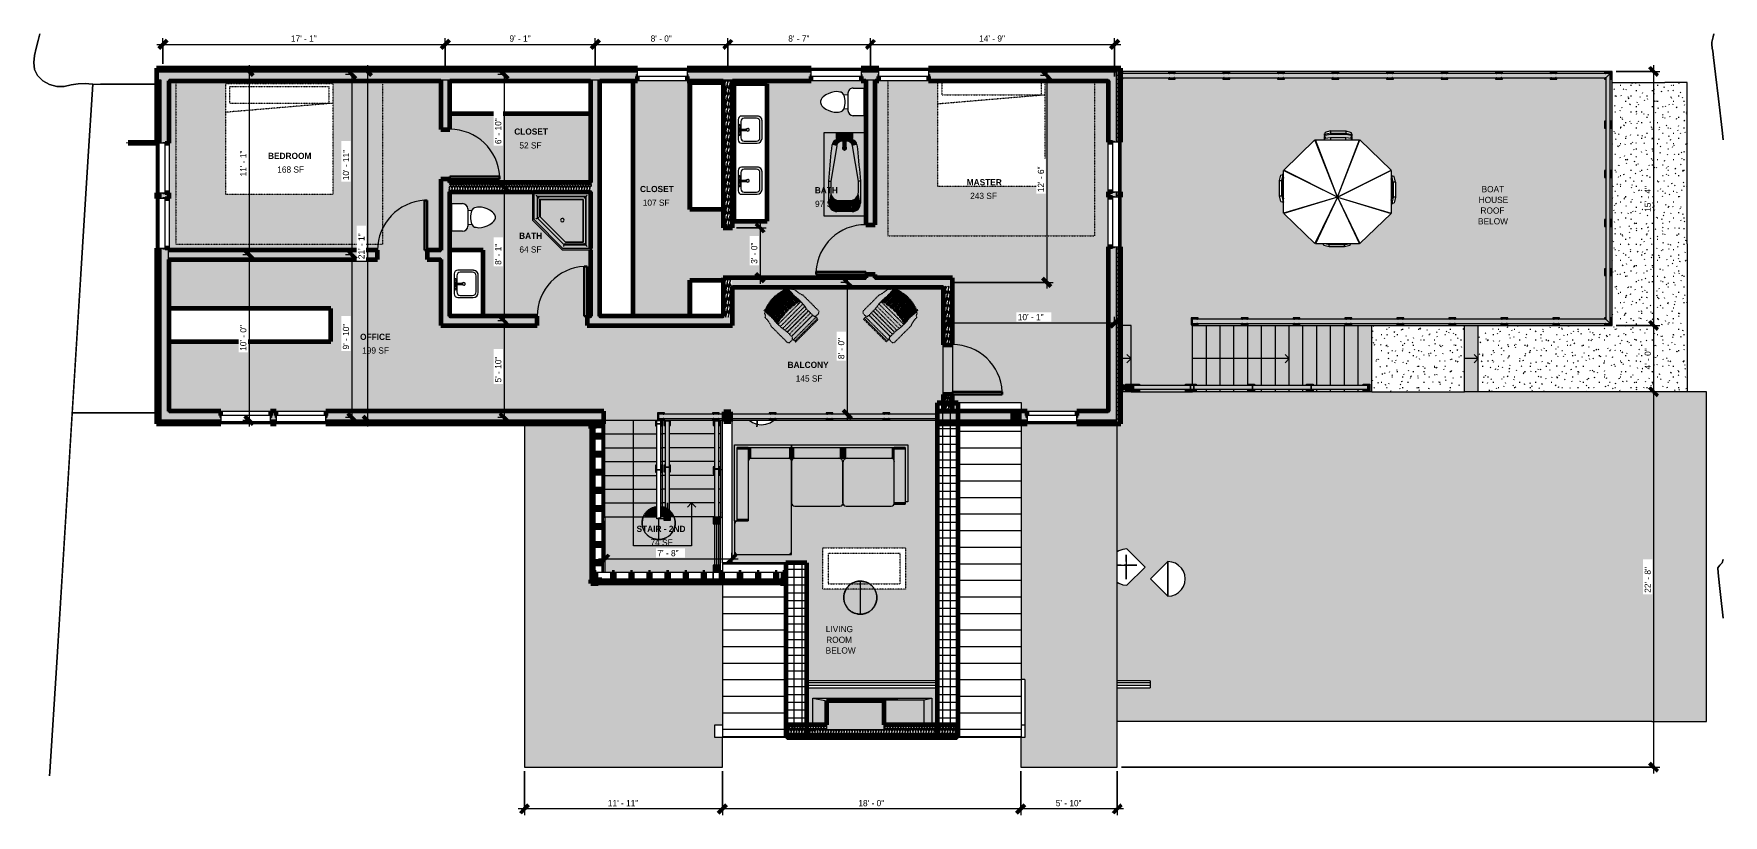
# Model space of a CAD drawing. Header units: inches. Extents: x 1931 to 3155, y 8338 to 8904.
import ezdxf

# ---------------------------------------------------------------- set-up
doc = ezdxf.new("R2010")
doc.units = ezdxf.units.IN
doc.header["$MEASUREMENT"] = 0
doc.linetypes.add('Dash 1_16_', pattern=[0.125, 0.0625, -0.0625])
doc.linetypes.add('Overhead 1_16_', pattern=[0.101562, 0.0625, -0.039062])
for name, color, linetype, lineweight in [('A-ANNO-DIMS', 211, 'Continuous', 9), ('A-ANNO-DIMS-48', 211, 'Continuous', 9), ('A-AREA-IDEN', 2, 'Continuous', 9), ('A-DETL-GENF-1', 8, 'Continuous', 9), ('A-DOOR', 31, 'Continuous', 18), ('A-DOOR-1', 31, 'Continuous', 9), ('A-DOOR-2', 31, 'Continuous', 30), ('A-FLOR', 192, 'Continuous', 18), ('A-FLOR-HRAL', 11, 'Continuous', 9), ('A-GENM', 5, 'Continuous', 9), ('A-GLAZ', 151, 'Continuous', 18), ('A-GLAZ-CWMG', 51, 'Continuous', 9), ('A-GLAZ-CWMG-1', 51, 'Continuous', 60), ('A-ROOF', 132, 'Continuous', 18), ('A-ROOF-1', 132, 'Continuous', 60), ('A-ROOF-PATT-1', 132, 'Continuous', 9), ('A-WALL', 113, 'Continuous', 18), ('A-WALL-1', 113, 'Continuous', 9), ('A-WALL-2', 113, 'Continuous', 60), ('A-WALL-PATT-1', 111, 'Continuous', 9), ('C-BLDG-PADS', 91, 'Continuous', 9), ('C-TOPO', 7, 'Continuous', 9), ('E-LITE-EQPM', 33, 'Continuous', 9), ('G-ANNO-TEXT-1', 147, 'Continuous', 9), ('G-IMPT', 8, 'Continuous', 9), ('I-FURN-1', 253, 'Dash 1_16_', 9), ('I-FURN-2', 9, 'Dash 1_16_', 9), ('I-FURN-3', 8, 'Dash 1_16_', 9), ('I-FURN-HDLN-1', 253, 'Dash 1_16_', 9), ('I-WALL', 2, 'Continuous', 18), ('I-WALL-1', 2, 'Continuous', 60), ('P-SANR-FIXT', 6, 'Continuous', 9), ('Q-CASE', 31, 'Continuous', 9), ('Q-CASE-1', 31, 'Continuous', 60), ('S-BEAM', 12, 'Continuous', 9), ('S-COLS', 52, 'Continuous', 9), ('S-COLS-1', 52, 'Continuous', 60), ('S-FNDN', 32, 'Continuous', 18), ('S-STRS', 31, 'Continuous', 9), ('S-STRS-1', 31, 'Overhead 1_16_', 9), ('S-STRS-ANNO', 31, 'Continuous', 9)]:
    doc.layers.add(name, color=color, linetype=linetype, lineweight=lineweight)
doc.layers.add('E-LITE-EQPM-1', color=33, linetype='Continuous', lineweight=9, transparency=0.75)
doc.styles.add('Century Gothic', font='ufonts.com_century-gothic.ttf', dxfattribs={"height": 4.5})
doc.styles.add('Century Gothic_B', font='GOTHICB.TTF', dxfattribs={"height": 4.5})
doc.dimstyles.new('OD__1__Tol__', dxfattribs={"dimscale": 12, "dimtxt": 4.698757, "dimasz": 0.5, "dimexe": 0.375, "dimexo": 0.25, "dimgap": 0.0625, "dimtad": 1, "dimdec": 0, "dimzin": 3, "dimdsep": 46, "dimlunit": 4, "dimtxsty": 'Century Gothic', "dimblk1": 'OBLIQUE', "dimblk2": 'OBLIQUE', "dimsah": 1, "dimcen": 0.09, "dimdle": 0.375, "dimazin": 0, "dimtfac": 1, "dimtdec": 4, "dimtix": 1, "dimtmove": 0, "dimatfit": 3, "dimfxl": 1, "dimtvp": 1, "dimtfill": 1, "dimfrac": 2, "dimtolj": 1, "dimtzin": 0, "dimarcsym": 2})
pattern_1 = [(216.87, (3.199, 7.997), (23.98977143, 15.99364286), [3.998, -35.986]), (206.565, (7.997, 5.598), (-7.9970807, -7.9966192), [8.941, -8.941]), (198.435, (7.997, 1.599), (-15.9938446, -7.99709826), [5.058, -20.23])]
pattern_2 = [(0, (0, 0), (0, 3), []), (90, (0, 0), (-3, 2e-16), [])]
pattern_3 = [(0, (0, 0), (0, 2.399), []), (315, (0, 0), (2.3985062, 0), [3.393, -3.393]), (45, (0, 0), (2.3985062, 0), [3.393, -3.393])]
pattern_4 = [(161.57, (0.24, 0.24), (-1.920451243, 0.000150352), [0, -13.661, 1.517, 0]), (18.43, (-0.24, 0.24), (-1.920451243, -0.000150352), [0, -13.661, 1.517, 0]), (108.43, (0.24, 0.24), (0.959969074, -4.80073665), [4.553, -10.625]), (71.57, (-0.24, 0.24), (0.959969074, 4.80073665), [4.553, -10.625])]
pattern_5 = [(0, (0, 0), (15.36, 3.84), [0.634, -10.886, 0.634, -10.886, -61.44]), (0, (0, 0), (15.36, 3.84), [-23.04, 0.634, -22.406, 0.634, -10.886, -26.88]), (0, (0, 0), (15.36, 3.84), [-57.6, 0.634, -7.046, 0.634, -18.566]), (120, (5.76, 1.92), (-11.0055376, 11.3821502), [0.634, -10.886, 0.634, -10.886, -61.44]), (120, (5.76, 1.92), (-11.0055376, 11.3821502), [-23.04, 0.634, -22.406, 0.634, -10.886, -26.88]), (120, (5.76, 1.92), (-11.0055376, 11.3821502), [-57.6, 0.634, -7.046, 0.634, -18.566]), (240, (7.68, 9.6), (-4.3544624, -15.2221502), [0.634, -10.886, 0.634, -10.886, -61.44]), (240, (7.68, 9.6), (-4.3544624, -15.2221502), [-23.04, 0.634, -22.406, 0.634, -10.886, -26.88]), (240, (7.68, 9.6), (-4.3544624, -15.2221502), [-57.6, 0.634, -7.046, 0.634, -18.566])]

msp = doc.modelspace()

# ---------------------------------------------------------------- texts
at = {"layer": 'A-AREA-IDEN', "char_height": 4.5, "attachment_point": 1}
for s, insert, width, style in [('CLOSET', (2278.9, 8835.3), 27.27, 'Century Gothic_B'), ('52 SF', (2282.6, 8825.3), 18.18, 'Century Gothic'), ('BEDROOM', (2100.5, 8817.7), 38.632, 'Century Gothic_B'), ('168 SF', (2107.2, 8807.8), 22.422, 'Century Gothic'), ('CLOSET', (2370, 8793.7), 27.27, 'Century Gothic_B'), ('BATH', (2496.6, 8792.8), 18.786, 'Century Gothic_B'), ('MASTER', (2606.7, 8798.6), 28.633, 'Century Gothic_B'), ('243 SF', (2609.2, 8788.7), 22.422, 'Century Gothic'), ('107 SF', (2372, 8783.8), 22.422, 'Century Gothic'), ('97 SF', (2496.8, 8782.9), 18.18, 'Century Gothic'), ('BATH', (2282.4, 8759.8), 18.786, 'Century Gothic_B'), ('64 SF', (2282.6, 8749.9), 18.18, 'Century Gothic'), ('OFFICE', (2167.2, 8686.6), 26.058, 'Century Gothic_B'), ('199 SF', (2168.7, 8676.7), 22.422, 'Century Gothic'), ('BALCONY', (2476.9, 8666.3), 36.814, 'Century Gothic_B'), ('145 SF', (2482.8, 8656.4), 22.422, 'Century Gothic'), ('STAIR - 2ND', (2367.5, 8547.5), 42.723, 'Century Gothic_B'), ('74 SF', (2377.6, 8537.6), 18.18, 'Century Gothic')]:
    msp.add_mtext(s, dxfattribs=dict(at, insert=insert, width=width, style=style))
at = {"layer": 'G-ANNO-TEXT-1', "char_height": 4.5, "attachment_point": 1, "style": 'Century Gothic'}
for s, insert, width in [('BOAT ', (2979.7, 8793.6), 22.119), ('HOUSE ', (2977.6, 8785.8), 27.27), ('ROOF ', (2978.9, 8778.1), 23.937), ('BELOW', (2977.1, 8770.3), 26.209), ('LIVING ', (2504.6, 8474.9), 28.027), ('BELOW', (2504.5, 8459.4), 26.209), ('ROOM ', (2504.9, 8467.1), 27.573)]:
    msp.add_mtext(s, dxfattribs=dict(at, insert=insert, width=width))

# ---------------------------------------------------------------- blocks, each defined once
blk = doc.blocks.new('Couch_-_Soft_Bench_Berto_Salotti_9473 - Couch_-_Soft_Bench_Berto_Salotti_9473-1090458-FLOOR PLAN - 2ND FLOOR')
at = {"layer": 'Q-CASE'}
h = blk.add_hatch(color=256, dxfattribs=at)
h.paths.add_polyline_path([(43, 70.7), (40.7, 70.7), (41.3, 70.6), (41.9, 70.4), (42.4, 70), (42.8, 69.5), (43, 68.9), (43.1, 68.3), (43.1, 70.7)], flags=0)
h.paths.add_polyline_path([(2.1, 70.7), (1.8, 70.7), (1.8, 68.3), (1.8, 68.9), (2.1, 69.5), (2.5, 70), (2.9, 70.4), (3.5, 70.6), (4.1, 70.7), (2.1, 70.7)], flags=0)
h.paths.add_polyline_path([(43.1, 48.8), (43, 48.2), (42.8, 47.5), (42.3, 47), (41.8, 46.6), (41.1, 46.3), (40.5, 46.3), (43.1, 46.3), (43.1, 48)], flags=0)
h.paths.add_polyline_path([(1.8, 3.3), (1.8, 1), (4.1, 1), (3.5, 1.1), (2.9, 1.3), (2.5, 1.7), (2.1, 2.2), (1.8, 2.7), (1.8, 3.1)], flags=0)
h.paths.add_polyline_path([(33.3, 3.1), (33.2, 2.6), (32.9, 2), (32.6, 1.6), (32.2, 1.3), (31.7, 1.1), (31.1, 1), (33.3, 1)], flags=0)
for points in [[(37.8, 70.7), (4.1, 70.7), (3.5, 70.6), (2.9, 70.4), (2.5, 70), (2.1, 69.5), (1.8, 68.9), (1.8, 68.3), (1.8, 3.3), (1.8, 2.7), (2.1, 2.2), (2.5, 1.7), (2.9, 1.3), (3.5, 1.1), (4.1, 1), (31.1, 1), (31.7, 1.1), (32.2, 1.3), (32.6, 1.6), (33, 2.1), (33.2, 2.6), (33.3, 3.1), (33.3, 46.3), (40.5, 46.3), (41.2, 46.3), (41.8, 46.6), (42.3, 47), (42.8, 47.5), (43, 48.2), (43.1, 48.8), (43.1, 68.3), (43, 68.9), (42.8, 69.5), (42.4, 70), (41.9, 70.4), (41.3, 70.6), (40.7, 70.7)], [(41.1, 46.3), (41.1, -6.9), (1.8, -6.9), (1.8, -8.9), (43.1, -8.9), (43.1, 46.3)], [(33.3, 46.3), (33.3, 44.7), (41.1, 44.7), (41.1, 46.3), (37.8, 46.3)], [(33.3, 44.7), (33.3, -5.3), (41.1, -5.3), (41.1, 44.7), (37.8, 44.7)], [(-80.5, 32.5), (-82.5, 32.5), (-82.5, -8.9), (1.8, -8.9), (1.8, -6.9), (-80.5, -6.9), (-80.5, 29.4)], [(-80.5, 34.1), (-80.5, 32.5), (-72.6, 32.5), (-72.6, 34.1)], [(-72.6, 32.5), (-80.5, 32.5), (-80.5, -5.3), (-72.6, -5.3), (-72.6, 29.4)], [(-37.8, 35.6), (-70.3, 35.6), (-70.9, 35.5), (-71.5, 35.3), (-72, 34.9), (-72.3, 34.4), (-72.6, 33.9), (-72.6, 33.3), (-72.6, 3.3), (-72.6, 2.7), (-72.3, 2.2), (-72, 1.7), (-71.5, 1.3), (-70.9, 1.1), (-70.3, 1), (-38.6, 1), (-37.8, 1.1), (-37, 1.4), (-36.4, 1.9), (-35.9, 2.6), (-35.6, 3.3), (-35.4, 4.1), (-35.4, 33.3), (-35.5, 33.9), (-35.8, 34.4), (-36.1, 34.9), (-36.6, 35.3), (-37.2, 35.5)], [(-33.1, 35.6), (-33.7, 35.5), (-34.3, 35.3), (-34.8, 34.9), (-35.1, 34.4), (-35.4, 33.9), (-35.4, 33.3), (-35.4, 4.1), (-35.3, 3.3), (-35, 2.6), (-34.5, 1.9), (-33.9, 1.4), (-33.1, 1.1), (-32.3, 1), (-0.6, 1), (0, 1.1), (0.6, 1.3), (1.1, 1.7), (1.4, 2.2), (1.7, 2.7), (1.8, 3.3), (1.8, 33.3), (1.7, 33.9), (1.4, 34.4), (1.1, 34.9), (0.6, 35.3), (0, 35.5), (-0.6, 35.6), (-19.8, 35.6)], [(-70.7, 1), (-72.6, 1), (-72.6, -6.9), (-70.7, -6.9), (-70.7, -4.2)], [(-39, 1), (-70.7, 1), (-70.7, -6.9), (-37.8, -6.9), (-37.8, 1)], [(-37.8, 1), (-37.8, -6.9), (-35.4, -6.9), (-35.4, 1), (-37.2, 1)], [(-33.7, 1), (-35.4, 1), (-35.4, -6.9), (-33.1, -6.9), (-33.1, 1)], [(-0.2, 1), (-33.1, 1), (-33.1, -6.9), (-0.2, -6.9), (-0.2, -4.2)], [(0.3, 1), (-0.2, 1), (-0.2, -6.9), (1.8, -6.9), (1.8, 1), (0.8, 1)], [(3.2, 1), (1.8, 1), (1.8, -6.9), (3.7, -6.9), (3.7, 1)], [(3.7, 1), (3.7, -6.9), (30.9, -6.9), (30.9, 1), (18.6, 1)], [(31.5, 1), (30.9, 1), (30.9, -6.9), (33.3, -6.9), (33.3, 1), (32.1, 1)], [(-77.5, -5.3), (-80.5, -5.3), (-80.5, -6.9), (-72.6, -6.9), (-72.6, -5.3)], [(37.8, -5.3), (33.3, -5.3), (33.3, -6.9), (41.1, -6.9), (41.1, -5.3)]]:
    blk.add_hatch(color=256, dxfattribs=at).paths.add_polyline_path(points, flags=0)
h = blk.add_hatch(color=256, dxfattribs=at)
h.paths.add_polyline_path([(-35.4, 4.1), (-35.6, 3.3), (-35.9, 2.6), (-36.4, 1.9), (-37, 1.4), (-37.8, 1.1), (-38.6, 1), (-32.3, 1), (-33.1, 1.1), (-33.9, 1.4), (-34.5, 1.9), (-35, 2.6), (-35.3, 3.4)], flags=0)
h.paths.add_polyline_path([(-72.6, 3.3), (-72.6, 1), (-70.3, 1), (-70.9, 1.1), (-71.5, 1.3), (-72, 1.7), (-72.3, 2.2), (-72.6, 2.7)], flags=0)
h.paths.add_polyline_path([(1.8, 3.3), (1.7, 2.7), (1.4, 2.2), (1.1, 1.7), (0.6, 1.3), (0, 1.1), (-0.6, 1), (1.8, 1), (1.8, 3.1)], flags=0)
for p, q in [((1.8, 70.7), (1.8, 68.3)), ((4.1, 70.7), (1.8, 70.7)), ((1.8, 68.3), (1.8, 3.3)), ((40.7, 70.7), (4.1, 70.7)), ((43.1, 70.7), (40.7, 70.7)), ((43.1, 68.3), (43.1, 70.7)), ((43.1, 48.8), (43.1, 68.3)), ((41.1, 46.3), (33.3, 46.3)), ((33.3, 44.7), (33.3, 46.3)), ((33.3, -5.3), (33.3, 44.7)), ((43.1, 46.3), (41.1, 46.3)), ((41.1, 46.3), (41.1, 44.7)), ((41.1, 44.7), (41.1, -5.3)), ((43.1, 46.3), (43.1, 48.8)), ((43.1, 46.3), (43.1, -8.9)), ((-82.5, 32.5), (-80.5, 32.5)), ((-82.5, -8.9), (-82.5, 32.5)), ((-72.6, 34.1), (-80.5, 34.1)), ((-80.5, 32.5), (-80.5, 34.1)), ((-80.5, -5.3), (-80.5, 32.5)), ((-72.6, 34.1), (-72.6, 32.5)), ((-72.6, 32.5), (-72.6, -5.3)), ((-37.8, 35.6), (-70.3, 35.6)), ((-35.4, 33.3), (-35.4, 4.1)), ((-35.4, 4.1), (-35.4, 33.3)), ((-0.6, 35.6), (-33.1, 35.6)), ((1.8, 3.3), (1.8, 33.3)), ((-72.6, 1), (-70.7, 1)), ((-70.7, 1), (-37.8, 1)), ((-37.8, 1), (-35.4, 1)), ((-35.4, 1), (-35.4, -6.9)), ((-35.4, 1), (-33.1, 1)), ((-35.4, -6.9), (-35.4, 1)), ((-33.1, 1), (-0.2, 1)), ((-0.2, 1), (1.8, 1)), ((1.8, 3.3), (1.8, 1)), ((1.8, 1), (1.8, 3.3)), ((1.8, 1), (1.8, -6.9)), ((1.8, 1), (3.7, 1)), ((1.8, -6.9), (1.8, 1)), ((3.7, 1), (30.9, 1)), ((30.9, 1), (33.3, 1)), ((1.8, -8.9), (-82.5, -8.9)), ((-80.5, -6.9), (-80.5, -5.3)), ((-72.6, -6.9), (-80.5, -6.9)), ((-80.5, -6.9), (-72.6, -6.9)), ((-72.6, -5.3), (-72.6, -6.9)), ((-72.6, -6.5), (-72.6, -6.9)), ((-70.7, -6.9), (-72.6, -6.9)), ((-37.8, -6.9), (-70.7, -6.9)), ((-35.6, -6.9), (-37.8, -6.9)), ((-35.3, -6.9), (-35.6, -6.9)), ((-33.1, -6.9), (-35.3, -6.9)), ((-0.2, -6.9), (-33.1, -6.9)), ((1.7, -6.9), (-0.2, -6.9)), ((1.8, -6.9), (1.7, -6.9)), ((1.8, -6.9), (1.8, -6.9)), ((1.8, -8.9), (1.8, -6.9)), ((1.8, -6.9), (1.8, -8.9)), ((3.7, -6.9), (1.8, -6.9)), ((43.1, -8.9), (1.8, -8.9)), ((30.9, -6.9), (3.7, -6.9)), ((33.1, -6.9), (30.9, -6.9)), ((41.1, -6.9), (33.1, -6.9)), ((33.3, -6.9), (33.3, -5.3)), ((33.3, -6.9), (33.3, -6.7)), ((33.3, -6.9), (41.1, -6.9)), ((41.1, -5.3), (41.1, -6.9))]:
    blk.add_line(p, q, dxfattribs=at)
for centre, radius, start, end in [((4.1, 68.3), 2.36, 90, 180), ((40.7, 68.3), 2.36, 360, 90), ((40.5, 48.8), 2.56, 270, 0), ((-70.3, 33.3), 2.36, 90, 180), ((-37.8, 33.3), 2.36, 0, 90), ((-33.1, 33.3), 2.36, 90, 180), ((-0.6, 33.3), 2.36, 0, 90), ((-70.3, 3.3), 2.36, 180, 270), ((-38.6, 4.1), 3.15, 270, 0), ((-32.3, 4.1), 3.15, 180, 270), ((-0.6, 3.3), 2.36, 270, 360), ((4.1, 3.3), 2.36, 180, 270), ((31.1, 3.1), 2.17, 270, 0)]:
    blk.add_arc(centre, radius, start, end, dxfattribs=at)
blk = doc.blocks.new('Table-Coffee - one-1090460-FLOOR PLAN - 2ND FLOOR')
at = {"layer": 'I-FURN-1'}
for p, q in [((-29.3, 11.3), (-6.8, 11.3)), ((-29.3, -18.7), (-29.3, 11.3)), ((-2.9, 7.3), (-25.3, 7.3)), ((-25.3, 7.3), (-25.3, -14.7)), ((26.7, 7.3), (9.9, 7.3)), ((13.7, 11.3), (30.7, 11.3)), ((26.7, -14.7), (26.7, 7.3)), ((30.7, 11.3), (30.7, -18.7)), ((30.7, -18.7), (-29.3, -18.7)), ((-25.3, -14.7), (26.7, -14.7))]:
    blk.add_line(p, q, dxfattribs=at)
at = {"layer": 'I-FURN-2'}
for p, q in [((-6.8, 11.3), (-6.8, 11.3)), ((-6.7, 11.3), (13.7, 11.3)), ((0.4, 7.3), (-2.9, 7.3)), ((7.9, 7.3), (0.4, 7.3)), ((9.9, 7.3), (8, 7.3))]:
    blk.add_line(p, q, dxfattribs=at)
blk = doc.blocks.new('Bed-Standard - King 78_ x 80_-1097823-FLOOR PLAN - 2ND FLOOR')
at = {"layer": 'I-FURN-1'}
for p, q in [((-28.3, 34.6), (-28.3, -41.8)), ((-25.3, 34.6), (-25.3, 24.2)), ((46.7, 34.6), (46.7, 24.2)), ((49.7, -41.8), (49.7, 34.6)), ((49.7, 24.2), (-28.3, 17.6)), ((-25.3, 24.2), (46.7, 24.2)), ((-28.3, -41.8), (49.7, -41.8))]:
    blk.add_line(p, q, dxfattribs=at)
at = {"layer": 'I-FURN-HDLN-1'}
for p, q in [((-64.3, 34.6), (-64.3, -77.8)), ((85.7, -77.8), (85.7, 34.6)), ((-64.3, -77.8), (85.7, -77.8))]:
    blk.add_line(p, q, dxfattribs=at)
blk = doc.blocks.new('Adirondack_chair_13489 - Adirondack_chair_13489-1099683-FLOOR PLAN - 2ND FLOOR')
at = {"layer": 'I-FURN-3'}
for points in [[(-11.4, -25.4), (-11.1, -25), (-10.9, -24.6), (-10.9, -24.1), (-10.9, -18.1), (-11.5, -14.1), (-11.8, -10.1), (-11.5, -6.1), (-11.3, -4.6), (-11.4, -4.1), (-11.5, -1.3), (-11.6, -1.3), (-11.6, 2.1), (-12.9, 2.1), (-13, 1.4), (-13.2, 0.8), (-13.6, 0.2), (-14.1, -0.3), (-14.8, -0.6), (-14.9, -3.3), (-15.4, -5.8), (-16.1, -8.1), (-16.1, -24.1), (-16.1, -24.6), (-15.9, -25), (-15.6, -25.4), (-15.3, -25.6), (-14.8, -25.8), (-14.4, -25.9), (-12.6, -25.9), (-12.2, -25.8), (-11.8, -25.6)], [(-8.4, 3.4), (-8.5, 4.1), (-10.1, 3.5), (-11.6, 2.9), (-11.5, 2.2), (-10, 2.8), (-9, 3.2)], [(-10.9, 3.2), (-10.9, 3.9), (-11.6, 3.9), (-11.6, 3.1), (-11.2, 3.1), (-11, 3.1)], [(-11, -9.8), (-11.5, 2.2), (-11.6, 2.9), (-11.5, -0.4), (-11.4, -0.9), (-11.4, -1.2), (-11.5, -1.3), (-11.4, -4.1), (-11.3, -4.6), (-11.3, -4.9), (-11.2, -8.8), (-11.1, -9.1), (-11.1, -9.3), (-11, -9.7)], [(-8.8, -9.4), (-8.4, 3.4), (-10, 2.8), (-11.5, 2.2), (-11, -9.8), (-9.4, -9.5)], [(-5, 4.2), (-5.1, 4.9), (-6.8, 4.6), (-8.3, 4.2), (-8.2, 3.5), (-6.7, 3.9), (-5.9, 4)], [(-7.8, -9.2), (-8.2, 3.5), (-8.3, 3.9), (-8.2, -0.1), (-8.1, -0.4), (-8.1, -0.5), (-8.2, -0.5), (-7.8, -8.4), (-7.8, -8.5), (-7.8, -8.7), (-7.8, -9.2)], [(-5.5, -9), (-5.1, 4.2), (-6.7, 3.9), (-8.2, 3.5), (-7.8, -9.2), (-6.4, -9.1)], [(-1.7, 4.7), (-1.8, 5.4), (-3.4, 5.2), (-5, 4.9), (-5, 4.2), (-3.4, 4.5)], [(-4.5, -8.9), (-5, 4.3), (-5, 4.8), (-4.5, -8.4), (-4.5, -8.8)], [(-2.2, -8.7), (-1.7, 4.7), (-3.4, 4.5), (-5, 4.2), (-4.5, -8.9)], [(1.6, 4.7), (1.6, 5.4), (-1.7, 5.4), (-1.7, 4.7)], [(1.1, -8.6), (1.6, 4.7), (-1.7, 4.7), (-1.2, -8.6), (0.9, -8.6)], [(4.9, 4.2), (4.9, 4.9), (3.3, 5.2), (1.7, 5.4), (1.7, 4.7), (3.3, 4.5)], [(4.4, -8.9), (4.9, 4.2), (3.3, 4.5), (1.7, 4.7), (2.1, -8.7)], [(4.4, -8.9), (4.5, -7.8), (4.9, 4.8), (4.9, 4.2), (4.4, -8.6)], [(8.1, 3.5), (8.2, 4.2), (6.7, 4.6), (5, 4.9), (4.9, 4.2), (6.6, 3.9)], [(7.7, -9.2), (8.1, 3.5), (6.6, 3.9), (4.9, 4.2), (5.4, -9), (7.3, -9.2)], [(7.7, -9.2), (7.7, -8.7), (7.8, -8.4), (7.8, -8.2), (8.1, -0.5), (8, -0.5), (8, -0.2), (8.1, 0.2), (8.2, 4.2), (8.1, 3.3), (7.7, -9)], [(11.4, 2.2), (11.5, 2.9), (10, 3.5), (8.4, 4.1), (8.3, 3.4), (9.9, 2.8), (10.8, 2.5)], [(10.9, -9.8), (11.4, 2.2), (9.9, 2.8), (8.3, 3.4), (8.7, -9.4), (10.7, -9.7)], [(11.6, 3.1), (11.6, 3.9), (10.9, 3.9), (10.9, 3.2), (11.1, 3.1), (11.6, 3.1)], [(10.9, -9.8), (11, -9.3), (11, -9), (11.1, -8.8), (11.3, -4.4), (11.2, -4.3), (11.3, -4.1), (11.4, -1.2), (11.3, -1.2), (11.3, -0.9), (11.4, -0.4), (11.5, 2.9), (11.4, 2.2), (11, -9.5)], [(15.6, -25.4), (15.9, -25), (16.1, -24.6), (16.1, -24.1), (16.1, -8.1), (15.4, -5.7), (14.9, -3.2), (14.7, -0.6), (14.1, -0.3), (13.6, 0.2), (13.2, 0.8), (13, 1.4), (12.9, 2.1), (11.6, 2.1), (11.6, -1.3), (11.4, -1.2), (11.3, -4.1), (11.2, -4.3), (11.5, -6.1), (11.7, -10.1), (11.5, -14.1), (10.9, -18.1), (10.9, -24.1), (10.9, -24.6), (11.1, -25), (11.4, -25.4), (11.7, -25.6), (12.2, -25.8), (12.6, -25.9), (14.4, -25.9), (14.8, -25.8), (15.2, -25.6)], [(-11.1, -9.4), (-11.1, -9.3), (-11.6, -9.4), (-11.1, -9.4)], [(11.6, -10.7), (11.6, -10.6), (-11.6, -10.6), (-11.6, -10.7), (11.2, -10.7)], [(11.6, -12.7), (11.6, -12.4), (11.6, -10.7), (-11.6, -10.7), (-11.6, -12.7), (11.6, -12.7)], [(-11.3, -5.8), (-11.3, -4.9), (-11.5, -5.8), (-11.4, -5.8)], [(11.6, -9.4), (11.6, -9.4), (11, -9.3), (11, -9.4), (11.6, -9.4)], [(11.5, -5.8), (11.3, -4.4), (11.2, -5.8), (11.4, -5.8)], [(11.6, -12.8), (11.6, -12.7), (-11.6, -12.7), (-11.6, -12.8), (11.6, -12.8)], [(11.6, -12.9), (11.6, -12.8), (-11.6, -12.8), (-11.6, -12.9), (11.6, -12.9)], [(11.6, -13), (11.6, -12.9), (-11.6, -12.9), (-11.6, -13), (11.3, -13)], [(11.4, -14.9), (11.5, -14), (11.6, -13), (-11.6, -13), (-11.5, -14.2), (-11.4, -14.9), (11.4, -14.9)], [(11.6, -26.3), (11.6, -25.5), (11.4, -25.4), (11.1, -25), (10.9, -24.5), (10.9, -24.1), (10.9, -23.9), (-10.9, -23.9), (-10.9, -24.1), (-10.9, -24.6), (-11.1, -25), (-11.4, -25.4), (-11.6, -25.5), (-11.6, -26.3), (10.8, -26.3)], [(11.4, -15), (11.4, -14.9), (-11.4, -14.9), (-11.4, -15), (10.9, -15)], [(11.4, -15.1), (11.4, -15), (-11.4, -15), (-11.4, -15.1), (10.8, -15.1)], [(11.4, -15.1), (11.4, -15.1), (-11.4, -15.1), (-11.4, -15.1), (10.8, -15.1)], [(11.1, -17), (11.4, -15.1), (-11.4, -15.2), (-11.1, -17), (10.4, -17)], [(11, -17.2), (11.1, -17), (-11.1, -17), (-11, -17.2), (10.6, -17.2)], [(11, -17.2), (11, -17.2), (-11, -17.2), (-11, -17.2), (10.6, -17.2)], [(11, -17.3), (11, -17.2), (-11, -17.3), (-11, -17.3), (10.7, -17.3)], [(10.9, -19.2), (10.9, -18.1), (11, -17.3), (-11, -17.3), (-10.9, -18.2), (-10.9, -19.2), (10.7, -19.2)], [(10.9, -19.3), (10.9, -19.2), (-10.9, -19.2), (-10.9, -19.3), (10.7, -19.3)], [(10.9, -19.4), (10.9, -19.3), (-10.9, -19.3), (-10.9, -19.4), (10.7, -19.4)], [(10.9, -19.5), (10.9, -19.4), (-10.9, -19.4), (-10.9, -19.5), (10.8, -19.5)], [(10.9, -21.3), (10.9, -19.5), (-10.9, -19.5), (-10.9, -21.3), (10.4, -21.3)], [(10.9, -21.5), (10.9, -21.3), (-10.9, -21.3), (-10.9, -21.5), (10.6, -21.5)], [(10.9, -21.5), (10.9, -21.5), (-10.9, -21.5), (-10.9, -21.5), (10.6, -21.5)], [(10.9, -21.6), (10.9, -21.5), (-10.9, -21.5), (-10.9, -21.6), (10.7, -21.6)], [(10.9, -23.4), (10.9, -21.6), (-10.9, -21.6), (-10.9, -23.4), (10.8, -23.4)], [(10.9, -23.6), (10.9, -23.4), (-10.9, -23.4), (-10.9, -23.6), (10.4, -23.6)], [(10.9, -23.7), (10.9, -23.6), (-10.9, -23.6), (-10.9, -23.7), (10.8, -23.7)], [(10.9, -23.9), (10.9, -23.7), (-10.9, -23.7), (-10.9, -23.9), (10.6, -23.9)], [(11.6, -26.4), (11.6, -26.3), (-11.6, -26.3), (-11.6, -26.4), (11.6, -26.4)], [(11.6, -26.5), (11.6, -26.4), (-11.6, -26.4), (-11.6, -26.5), (11.6, -26.5)], [(11.6, -26.7), (11.6, -26.5), (-11.6, -26.6), (-11.6, -26.7), (11.6, -26.7)], [(11.6, -27.8), (11.6, -26.7), (-11.6, -26.7), (-11.6, -27.8), (11.5, -27.8)], [(11.6, -27.8), (11.6, -27.8), (-11.6, -27.8), (-11.6, -27.8), (11.6, -27.8)], [(11.6, -27.8), (11.6, -27.8), (-11.6, -27.8), (-11.6, -27.8), (11.6, -27.8)], [(11.6, -28), (11.6, -27.8), (-11.6, -27.8), (-11.6, -28), (11.6, -28)], [(11.6, -28.6), (11.6, -28), (-11.6, -28), (-11.6, -28.6), (11, -28.6)], [(11.6, -28.6), (11.6, -28.6), (11, -28.6)]]:
    blk.add_hatch(color=256, dxfattribs=at).paths.add_polyline_path(points, flags=0)
h = blk.add_hatch(color=256, dxfattribs=at)
h.paths.add_polyline_path([(11.6, -1), (11.6, 3.1), (11.1, 3.1), (11.5, 2.9), (11.4, -0.4), (11.3, -0.9), (11.4, -0.9)], flags=0)
h.paths.add_polyline_path([(8.4, -0.2), (8.3, 3.1), (8.2, 3.1), (8.1, 0.1), (8, -0.2)], flags=0)
h.paths.add_polyline_path([(5.1, 0.3), (5, 3.1), (4.9, 3.1), (4.8, 0.3), (5, 0.3)], flags=0)
h.paths.add_polyline_path([(1.8, 0.5), (1.7, 3.1), (1.5, 3.1), (1.4, 0.5)], flags=0)
h.paths.add_polyline_path([(-1.5, 0.5), (-1.6, 3.1), (-1.8, 3.1), (-1.9, 0.5)], flags=0)
h.paths.add_polyline_path([(-4.9, 0.3), (-4.9, 0.8), (-5, 3.1), (-5.1, 3.1), (-5.2, 0.3), (-5, 0.3)], flags=0)
h.paths.add_polyline_path([(-8.1, -0.2), (-8.2, 0.2), (-8.3, 3.1), (-8.4, 3.1), (-8.5, -0.3), (-8.5, -0.2)], flags=0)
h.paths.add_polyline_path([(-11.4, -0.9), (-11.5, -0.4), (-11.6, 2.3), (-11.6, -1)], flags=0)
h.paths.add_polyline_path([(-11.2, 3.1), (-11.6, 3.1), (-11.6, 2.9), (-11.3, 3)], flags=0)
h = blk.add_hatch(color=256, dxfattribs=at)
h.paths.add_polyline_path([(11.6, -1.3), (11.6, -1), (11.3, -0.9), (11.3, -1.2)], flags=0)
h.paths.add_polyline_path([(8.4, -0.6), (8.4, -0.2), (8, -0.2), (8, -0.5), (8.3, -0.5)], flags=0)
h.paths.add_polyline_path([(5.1, -0.1), (5.1, 0.3), (4.8, 0.3), (4.7, 0), (4.8, 0)], flags=0)
h.paths.add_polyline_path([(1.8, 0.2), (1.8, 0.5), (1.4, 0.5), (1.4, 0.2)], flags=0)
h.paths.add_polyline_path([(-1.5, 0.2), (-1.5, 0.5), (-1.9, 0.5), (-1.9, 0.2)], flags=0)
h.paths.add_polyline_path([(-4.8, 0), (-4.9, 0.3), (-5.2, 0.3), (-5.2, -0.1), (-4.9, 0)], flags=0)
h.paths.add_polyline_path([(-8.1, -0.5), (-8.1, -0.2), (-8.5, -0.3), (-8.5, -0.6), (-8.2, -0.5)], flags=0)
h.paths.add_polyline_path([(-11.4, -1.2), (-11.4, -0.9), (-11.6, -1), (-11.6, -1.3)], flags=0)
h = blk.add_hatch(color=256, dxfattribs=at)
h.paths.add_polyline_path([(11.6, -9.1), (11.6, -7.8), (11.5, -5.9), (11.5, -5.8), (11.2, -5.8), (11.1, -8.8), (11, -9), (11.6, -9.1)], flags=0)
h.paths.add_polyline_path([(8.7, -8.6), (8.6, -5.8), (7.9, -5.8), (7.7, -8.4), (8.5, -8.6)], flags=0)
h.paths.add_polyline_path([(5.4, -8.2), (5.3, -5.8), (4.5, -5.8), (4.4, -8.1), (5.1, -8.1)], flags=0)
h.paths.add_polyline_path([(2.1, -7.9), (2, -5.8), (1.2, -5.8), (1.1, -7.9), (1.8, -7.9)], flags=0)
h.paths.add_polyline_path([(-1.2, -7.9), (-1.3, -5.8), (-2.1, -5.8), (-2.2, -7.9), (-1.5, -7.9)], flags=0)
h.paths.add_polyline_path([(-4.5, -8.1), (-4.6, -7.9), (-4.6, -5.8), (-5.4, -5.8), (-5.5, -8.2), (-4.7, -8.1)], flags=0)
h.paths.add_polyline_path([(-7.8, -8.5), (-7.9, -8.2), (-8, -5.8), (-8.7, -5.8), (-8.8, -8.6), (-8, -8.5)], flags=0)
h.paths.add_polyline_path([(-11.1, -9.1), (-11.2, -8.8), (-11.3, -5.8), (-11.5, -5.8), (-11.5, -6.1), (-11.6, -7.8), (-11.6, -9.1), (-11.5, -9.1)], flags=0)
h = blk.add_hatch(color=256, dxfattribs=at)
h.paths.add_polyline_path([(11.6, -9.4), (11.6, -9.1), (11, -9), (11, -9.3), (11.6, -9.4)], flags=0)
h.paths.add_polyline_path([(8.7, -8.9), (8.7, -8.6), (7.7, -8.4), (7.7, -8.7), (8.6, -8.8)], flags=0)
h.paths.add_polyline_path([(5.4, -8.4), (5.4, -8.2), (4.4, -8.1), (4.4, -8.3), (4.9, -8.4)], flags=0)
h.paths.add_polyline_path([(2.1, -8.1), (2.1, -7.9), (1.1, -7.9), (1.1, -8.1), (1.6, -8.1)], flags=0)
h.paths.add_polyline_path([(-1.2, -8.1), (-1.2, -7.9), (-2.2, -7.9), (-2.2, -8.1), (-1.7, -8.1)], flags=0)
h.paths.add_polyline_path([(-4.5, -8.3), (-4.5, -8.1), (-5.5, -8.2), (-5.5, -8.4), (-5, -8.4)], flags=0)
h.paths.add_polyline_path([(-7.8, -8.7), (-7.8, -8.5), (-8.8, -8.7), (-8.8, -8.9), (-8.2, -8.8)], flags=0)
h.paths.add_polyline_path([(-11.1, -9.3), (-11.1, -9.3), (-11.1, -9.1), (-11.6, -9.1), (-11.6, -9.4), (-11.1, -9.3)], flags=0)
h = blk.add_hatch(color=256, dxfattribs=at)
h.paths.add_polyline_path([(-10.9, -17), (-10.9, -17), (-11.1, -17)], flags=0)
h.paths.add_polyline_path([(-10.9, -10.6), (-10.9, -9.7), (-11, -9.8), (-11.1, -9.4), (-11.6, -9.4), (-11.6, -10.6), (-11.1, -10.6)], flags=0)
h = blk.add_hatch(color=256, dxfattribs=at)
h.paths.add_polyline_path([(11.1, -17), (11.1, -17), (10.9, -17)], flags=0)
h.paths.add_polyline_path([(11.6, -10.6), (11.6, -9.4), (11, -9.4), (10.9, -9.8), (10.9, -9.7), (10.9, -10.6), (11.6, -10.6)], flags=0)
at = {"layer": 'I-FURN-1'}
for p, q in [((-11.6, 2.1), (-12.9, 2.1)), ((-11.6, 3.1), (-11.6, 3.9)), ((-11.6, 3.9), (-10.9, 3.9)), ((-11.2, 3.1), (-11.6, 3.1)), ((-11.6, 3.1), (-11.6, -1)), ((-11.5, -0.4), (-11.6, 2.9)), ((-11.5, 2.2), (-11.6, 2.9)), ((-11.5, 2.2), (-11, -9.8)), ((-10.9, 3.9), (-10.9, 3.2)), ((-8.8, -9.4), (-8.4, 3.4)), ((-8.5, 4.1), (-8.4, 3.4)), ((-8.3, 3.1), (-8.4, 3.1)), ((-8.2, 0.1), (-8.3, 4.2)), ((-8.2, 3.5), (-8.3, 4.2)), ((-8.2, 3.5), (-7.8, -9.2)), ((-5.5, -9), (-5, 4.2)), ((-5.1, 4.9), (-5, 4.2)), ((-5, 3.1), (-5.1, 3.1)), ((-4.9, 0.5), (-5, 4.9)), ((-5, 4.2), (-5, 4.9)), ((-5, 4.2), (-4.5, -8.9)), ((-2.2, -8.7), (-1.7, 4.7)), ((-1.8, 5.4), (-1.7, 4.7)), ((-1.6, 3.1), (-1.8, 3.1)), ((-1.7, 5.4), (1.6, 5.4)), ((-1.7, 5.4), (-1.7, 4.7)), ((1.6, 4.7), (-1.7, 4.7)), ((-1.7, 4.7), (-1.2, -8.6)), ((1.1, -8.6), (1.6, 4.7)), ((1.7, 3.1), (1.5, 3.1)), ((1.6, 5.4), (1.6, 4.7)), ((1.7, 4.7), (1.7, 5.4)), ((1.7, 4.7), (2.1, -8.7)), ((4.4, -8.9), (4.9, 4.2)), ((4.9, 4.9), (4.8, 0.5)), ((4.9, 4.9), (4.9, 4.2)), ((4.9, 4.2), (5, 4.9)), ((4.9, 4.2), (5.4, -9)), ((5, 3.1), (4.9, 3.1)), ((7.7, -9.2), (8.1, 3.5)), ((8.2, 4.2), (8.1, 0.1)), ((8.2, 4.2), (8.1, 3.5)), ((8.3, 3.1), (8.2, 3.1)), ((8.3, 3.4), (8.4, 4.1)), ((8.3, 3.4), (8.7, -9.4)), ((10.9, 3.2), (10.9, 3.9)), ((10.9, 3.9), (11.6, 3.9)), ((10.9, -9.8), (11.4, 2.2)), ((11.6, 3.1), (11.1, 3.1)), ((11.5, 2.9), (11.4, -0.4)), ((11.5, 2.9), (11.4, 2.2)), ((11.6, 3.9), (11.6, 3.1)), ((11.6, -1), (11.6, 3.1)), ((12.9, 2.1), (11.6, 2.1)), ((-16.1, -8.1), (-16.1, -24.1)), ((-11.6, -1), (-11.6, -1.3)), ((-11.6, -7.8), (-11.6, -9.1)), ((-11.6, -9.4), (-11.6, -9.1)), ((-11.6, -10.6), (-11.6, -9.4)), ((-11.6, -9.4), (-11.1, -9.4)), ((11.6, -10.6), (-11.6, -10.6)), ((-11.6, -10.7), (-11.6, -10.6)), ((-11.6, -12.4), (-11.6, -10.7)), ((-11.4, -4.1), (-11.5, -1.3)), ((-11.3, -5.8), (-11.5, -5.8)), ((-11.2, -8.8), (-11.3, -4.9)), ((-11.1, -9.3), (-11, -9.8)), ((-11, -9.8), (-8.8, -9.4)), ((-10.9, -9.8), (-10.9, -10.6)), ((-8, -5.8), (-8.7, -5.8)), ((-7.9, -8.2), (-8.2, -0.5)), ((-7.8, -8.7), (-7.8, -9.2)), ((-7.8, -9.2), (-5.5, -9)), ((-4.6, -5.8), (-5.4, -5.8)), ((-4.6, -7.8), (-4.9, 0)), ((-4.5, -8.4), (-4.5, -8.9)), ((-4.5, -8.9), (-2.2, -8.7)), ((-1.3, -5.8), (-2.1, -5.8)), ((-1.2, -8.6), (1.1, -8.6)), ((2, -5.8), (1.2, -5.8)), ((2.1, -8.7), (4.4, -8.9)), ((4.4, -8.9), (4.4, -8.3)), ((4.8, 0), (4.5, -7.8)), ((5.3, -5.8), (4.5, -5.8)), ((5.4, -9), (7.7, -9.2)), ((7.7, -9.2), (7.7, -8.7)), ((8.1, -0.5), (7.8, -8.2)), ((8.6, -5.8), (7.9, -5.8)), ((8.7, -9.4), (10.9, -9.8)), ((10.9, -9.8), (11, -9.3)), ((10.9, -10.6), (10.9, -9.8)), ((11, -9.4), (11.6, -9.4)), ((11.3, -4.4), (11.1, -8.8)), ((11.5, -5.8), (11.2, -5.8)), ((11.4, -1.2), (11.3, -4.1)), ((11.6, -1.3), (11.6, -1)), ((11.6, -9.1), (11.6, -7.8)), ((11.6, -9.1), (11.6, -9.4)), ((11.6, -9.4), (11.6, -10.6)), ((11.6, -10.6), (11.6, -10.7)), ((11.6, -10.7), (11.6, -12.4)), ((16.1, -24.1), (16.1, -8.1)), ((11.6, -12.9), (-11.6, -12.9)), ((11.4, -15.1), (-11.4, -15.1)), ((11, -17.2), (-11, -17.2)), ((-10.9, -24.1), (-10.9, -18.1)), ((10.9, -19.2), (-10.9, -19.2)), ((10.9, -19.4), (-10.9, -19.4)), ((10.9, -21.5), (-10.9, -21.5)), ((-10.9, -23.7), (10.9, -23.7)), ((10.9, -23.7), (-10.9, -23.7)), ((10.9, -18.1), (10.9, -24.1)), ((-14.4, -25.9), (-12.6, -25.9)), ((-11.6, -26.3), (-11.6, -25.5)), ((-11.6, -26.4), (-11.6, -26.3)), ((-11.6, -26.4), (11.6, -26.4)), ((-11.6, -26.5), (-11.6, -26.4)), ((-11.6, -26.7), (-11.6, -26.5)), ((-11.6, -27.8), (-11.6, -26.7)), ((-11.6, -27.8), (11.6, -27.8)), ((-11.6, -27.8), (-11.6, -27.8)), ((-11.6, -28), (-11.6, -27.8)), ((-11.6, -27.8), (-11.6, -27.8)), ((-11.6, -28.6), (-11.6, -28)), ((-11.6, -28.6), (11.6, -28.6)), ((-11.6, -28.6), (-11.6, -28.6)), ((11.6, -25.5), (11.6, -26.3)), ((11.6, -26.3), (11.6, -26.4)), ((11.6, -26.4), (11.6, -26.5)), ((11.6, -26.5), (11.6, -26.7)), ((11.6, -26.7), (11.6, -27.8)), ((11.6, -27.8), (11.6, -27.8)), ((11.6, -27.8), (11.6, -27.8)), ((11.6, -27.8), (11.6, -28)), ((11.6, -28), (11.6, -28.6)), ((11.6, -28.6), (11.6, -28.6)), ((12.6, -25.9), (14.4, -25.9))]:
    blk.add_line(p, q, dxfattribs=at)
at = {"layer": 'I-FURN-1', "flags": 128}
for points in [[(-11.6, 2.9), (-10.1, 3.5), (-8.5, 4.1)], [(-8.4, 3.4), (-10, 2.8), (-11.5, 2.2)], [(-8.3, 4.2), (-6.8, 4.6), (-5.1, 4.9)], [(-5, 4.2), (-6.7, 3.9), (-8.2, 3.5)], [(-5, 4.9), (-3.4, 5.2), (-1.8, 5.4)], [(-1.7, 4.7), (-3.4, 4.5), (-5, 4.2)], [(1.7, 5.4), (3.3, 5.2), (4.9, 4.9)], [(4.9, 4.2), (3.3, 4.5), (1.7, 4.7)], [(8.1, 3.5), (6.6, 3.9), (4.9, 4.2)], [(5, 4.9), (6.7, 4.6), (8.2, 4.2)], [(11.4, 2.2), (9.9, 2.8), (8.3, 3.4)], [(8.4, 4.1), (10, 3.5), (11.5, 2.9)]]:
    blk.add_lwpolyline(points, dxfattribs=at)
at = {"layer": 'I-FURN-1'}
for centre, radius, start, end in [((-15.8, 2.1), 2.94, 291.2761, 0.1501), ((15.8, 2.1), 2.94, 179.8499, 248.7239), ((-35.5, -0.7), 20.8, 339.0473, 0.175), ((25.3, -10.1), 37, 171.3952, 192.4841), ((-25.3, -10.1), 37, 347.5159, 9.041), ((35.5, -0.7), 20.8, 179.825, 200.9527), ((-14.4, -24.1), 1.75, 180, 270), ((-12.6, -24.1), 1.75, 270, 360), ((12.6, -24.1), 1.75, 180, 270), ((14.4, -24.1), 1.75, 270, 360)]:
    blk.add_arc(centre, radius, start, end, dxfattribs=at)
for centre, major_axis, ratio, start_param, end_param in [((0, -34.9), (39.5, 0), 0.898794, 1.693584, 1.702851), ((0, -35.2), (39.5, 0), 0.898794, 1.69327, 1.703165), ((0, -34.9), (39.5, 0), 0.898794, 1.609256, 1.619093), ((0, -35.2), (39.5, 0), 0.898794, 1.608945, 1.619404), ((0, -34.9), (39.5, 0), 0.898794, 1.524959, 1.534757), ((0, -35.2), (39.5, 0), 0.898794, 1.524648, 1.535068), ((0, -34.9), (39.5, 0), 0.898794, 1.441234, 1.450476), ((0, -35.2), (39.5, 0), 0.898794, 1.44092, 1.45079), ((0, -34.9), (39.5, 0), 0.898794, 1.863766, 1.869628), ((0, -35.2), (39.5, 0), 0.898794, 1.862597, 1.869628), ((0, -55), (49.8, 0), 0.945454, 1.796321, 1.806261), ((0, -55.2), (49.8, 0), 0.945454, 1.796263, 1.806261), ((0, -55), (49.8, 0), 0.945454, 1.728848, 1.748622), ((0, -55.2), (49.8, 0), 0.945454, 1.728733, 1.748806), ((0, -34.9), (39.5, 0), 0.898794, 1.778534, 1.787899), ((0, -35.2), (39.5, 0), 0.898794, 1.778109, 1.788216), ((0, -55), (49.8, 0), 0.945454, 1.661679, 1.681601), ((0, -55.2), (49.8, 0), 0.945454, 1.661495, 1.681784), ((0, -55), (49.8, 0), 0.945454, 1.594898, 1.615303), ((0, -55.2), (49.8, 0), 0.945454, 1.594714, 1.615486), ((0, -55), (49.8, 0), 0.945454, 1.528233, 1.548613), ((0, -55.2), (49.8, 0), 0.945454, 1.52805, 1.548797), ((0, -55), (49.8, 0), 0.945454, 1.461949, 1.481859), ((0, -55.2), (49.8, 0), 0.945454, 1.461767, 1.482043), ((0, -55), (49.8, 0), 0.945454, 1.394961, 1.414679), ((0, -55.2), (49.8, 0), 0.945454, 1.394778, 1.414793), ((0, -34.9), (39.5, 0), 0.898794, 1.356245, 1.365514), ((0, -35.2), (39.5, 0), 0.898794, 1.355929, 1.365939), ((0, -55.2), (49.8, 0), 0.945454, 1.335331, 1.347238), ((0, -55), (49.8, 0), 0.945454, 1.335331, 1.347179), ((0, -34.9), (39.5, 0), 0.898794, 1.271965, 1.280239), ((0, -35.2), (39.5, 0), 0.898794, 1.271965, 1.280751)]:
    blk.add_ellipse(centre, major_axis=major_axis, ratio=ratio, start_param=start_param, end_param=end_param, dxfattribs=at)
blk = doc.blocks.new('Single-Flush - 36_ x 84_-1347204-FLOOR PLAN - 2ND FLOOR')
at = {"layer": 'A-DOOR-1'}
blk.add_arc((18, 3.4), 36.1, 93.1789, 180, dxfattribs=at)
at = {"layer": 'A-DOOR-2'}
for p, q in [((16, 3.4), (16, 39.4)), ((18, 39.4), (16, 39.4)), ((18, 3.4), (18, 39.4)), ((18, 3.4), (16, 3.4))]:
    blk.add_line(p, q, dxfattribs=at)
blk = doc.blocks.new('Adirondack_chair_13489 - Adirondack_chair_13489-1100789-FLOOR PLAN - 2ND FLOOR')
at = {"layer": 'I-FURN-3'}
for points in [[(-11.4, 25.4), (-11.8, 25.6), (-12.2, 25.8), (-12.6, 25.9), (-14.4, 25.9), (-14.8, 25.8), (-15.3, 25.6), (-15.6, 25.4), (-15.9, 25), (-16.1, 24.6), (-16.1, 24.1), (-16.1, 8.1), (-15.4, 5.7), (-14.9, 3.2), (-14.8, 0.6), (-14.1, 0.3), (-13.6, -0.2), (-13.2, -0.8), (-13, -1.4), (-12.9, -2.1), (-11.6, -2.1), (-11.6, 1.3), (-11.5, 1.3), (-11.4, 4.1), (-11.3, 4.6), (-11.5, 6.1), (-11.8, 10.1), (-11.5, 14.1), (-10.9, 18.1), (-10.9, 24.1), (-10.9, 24.6), (-11.1, 25), (-11.3, 25.3)], [(11.6, 28.6), (-11.6, 28.6), (-11.6, 28), (11.6, 28)], [(11.6, 28), (-11.6, 28), (-11.6, 27.8), (11.6, 27.8), (11.6, 28)], [(11.6, 27.8), (-11.6, 27.8), (-11.6, 26.7), (11.6, 26.7), (11.6, 27.6)], [(11.6, 27.8), (-11.6, 27.8), (-11.6, 27.8), (11.6, 27.8), (11.6, 27.8)], [(11.6, 27.8), (-11.6, 27.8), (-11.6, 27.8), (11.6, 27.8)], [(11.6, 26.7), (-11.6, 26.7), (-11.6, 26.5), (11.6, 26.6), (11.6, 26.7)], [(11.6, 26.5), (-11.6, 26.5), (-11.6, 26.4), (11.6, 26.4)], [(11.6, 26.4), (-11.6, 26.4), (-11.6, 26.3), (11.6, 26.3), (11.6, 26.4)], [(11.6, 26.3), (-11.6, 26.3), (-11.6, 25.5), (-11.4, 25.4), (-11.1, 25), (-10.9, 24.5), (-10.9, 24.1), (-10.9, 23.9), (10.9, 23.9), (10.9, 24.1), (10.9, 24.6), (11.1, 25), (11.4, 25.4), (11.6, 25.5), (11.6, 25.9)], [(15.6, 25.4), (15.2, 25.6), (14.8, 25.8), (14.4, 25.9), (12.6, 25.9), (12.2, 25.8), (11.7, 25.6), (11.4, 25.4), (11.1, 25), (10.9, 24.6), (10.9, 24.1), (10.9, 18.1), (11.5, 14.1), (11.7, 10.1), (11.5, 6.1), (11.2, 4.3), (11.3, 4.1), (11.4, 1.2), (11.6, 1.3), (11.6, -2.1), (12.9, -2.1), (13, -1.4), (13.2, -0.8), (13.6, -0.2), (14.1, 0.3), (14.7, 0.6), (14.9, 3.2), (15.4, 5.8), (16.1, 8.1), (16.1, 24.1), (16.1, 24.6), (15.9, 25), (15.7, 25.2)], [(11.4, 14.9), (-11.4, 14.9), (-11.5, 14), (-11.6, 13), (11.6, 13), (11.5, 14.2), (11.4, 14.9)], [(11.6, 13), (-11.6, 13), (-11.6, 12.9), (11.6, 12.9), (11.6, 12.9)], [(11.6, 12.9), (-11.6, 12.8), (-11.6, 12.8), (11.6, 12.8), (11.6, 12.9)], [(11.6, 12.8), (-11.6, 12.8), (-11.6, 12.7), (11.6, 12.7), (11.6, 12.8)], [(11.6, 12.7), (-11.6, 12.7), (-11.6, 12.4), (-11.6, 10.7), (11.6, 10.7), (11.6, 12.7)], [(11.1, 17), (-11.1, 17), (-11.4, 15.1), (11.4, 15.1), (11.1, 17)], [(11.4, 15.1), (-11.4, 15), (-11.4, 15), (11.4, 15)], [(11.4, 15.1), (-11.4, 15.1), (-11.4, 15.1), (11.4, 15.1), (11.4, 15.1)], [(11.4, 15), (-11.4, 15), (-11.4, 14.9), (11.4, 14.9), (11.4, 15)], [(11, 17.2), (-11, 17.2), (-11.1, 17), (11.1, 17), (11, 17.2)], [(10.9, 19.2), (-10.9, 19.2), (-10.9, 18.1), (-11, 17.3), (11, 17.3), (10.9, 18.2), (10.9, 19.1)], [(11, 17.3), (-11, 17.3), (-11, 17.2), (11, 17.3), (11, 17.3)], [(11, 17.2), (-11, 17.2), (-11, 17.2), (11, 17.2)], [(10.9, 23.9), (-10.9, 23.9), (-10.9, 23.7), (10.9, 23.7), (10.9, 23.8)], [(10.9, 23.7), (-10.9, 23.7), (-10.9, 23.6), (10.9, 23.6), (10.9, 23.7)], [(10.9, 23.6), (-10.9, 23.6), (-10.9, 23.4), (10.9, 23.4), (10.9, 23.6)], [(10.9, 23.4), (-10.9, 23.4), (-10.9, 21.6), (10.9, 21.6), (10.9, 23.4)], [(10.9, 21.6), (-10.9, 21.6), (-10.9, 21.5), (10.9, 21.5), (10.9, 21.5)], [(10.9, 21.5), (-10.9, 21.5), (-10.9, 21.3), (10.9, 21.3), (10.9, 21.5)], [(10.9, 21.5), (-10.9, 21.5), (-10.9, 21.5), (10.9, 21.5)], [(10.9, 21.3), (-10.9, 21.3), (-10.9, 19.5), (10.9, 19.5), (10.9, 20.8)], [(10.9, 19.5), (-10.9, 19.5), (-10.9, 19.4), (10.9, 19.4), (10.9, 19.4)], [(10.9, 19.4), (-10.9, 19.4), (-10.9, 19.3), (10.9, 19.3)], [(10.9, 19.3), (-10.9, 19.3), (-10.9, 19.2), (10.9, 19.2), (10.9, 19.3)], [(11.6, 10.7), (-11.6, 10.7), (-11.6, 10.6), (11.6, 10.6), (11.6, 10.7)], [(-10.9, 10.6), (-11.6, 10.6), (-11.6, 9.4), (-11.1, 9.4), (-11, 9.8), (-10.9, 9.7), (-10.9, 10)], [(-11, 9.8), (-11.1, 9.3), (-11.1, 9.1), (-11.2, 8.7), (-11.3, 4.9), (-11.3, 4.6), (-11.4, 4.1), (-11.5, 1.3), (-11.4, 1.2), (-11.4, 0.8), (-11.5, 0.4), (-11.6, -2.9), (-11.5, -2.2), (-11, 9.7)], [(-11.1, 9.4), (-11.6, 9.4), (-11.1, 9.3)], [(-8.8, 9.4), (-11, 9.8), (-11.5, -2.2), (-10, -2.8), (-8.4, -3.4), (-8.8, 7.9)], [(-11.3, 5.8), (-11.5, 5.8), (-11.3, 4.9), (-11.3, 5.8)], [(-7.8, 9.2), (-7.8, 8.7), (-7.8, 8.4), (-7.9, 8.2), (-8.2, 0.5), (-8.1, 0.5), (-8.2, 0.1), (-8.2, -0.3), (-8.3, -4.2), (-8.2, -3.3), (-7.8, 9.1)], [(-5.5, 9), (-7.8, 9.2), (-8.2, -3.5), (-6.5, -3.9), (-5, -4.2), (-5.5, 7.9)], [(-2.2, 8.7), (-4.5, 8.9), (-5, -4.2), (-3.4, -4.5), (-1.7, -4.7), (-2.2, 7.2)], [(-4.5, 8.9), (-4.6, 7.9), (-5, -4.8), (-5, -4.2), (-4.5, 8.6)], [(1.1, 8.6), (-1.2, 8.6), (-1.7, -4.7), (1.6, -4.7), (1.1, 8.4)], [(4.4, 8.9), (2.1, 8.7), (1.7, -4.7), (3.3, -4.5), (4.9, -4.2), (4.4, 8.8)], [(4.4, 8.9), (4.9, -4.3), (4.9, -4.8), (4.4, 8.3), (4.4, 8.8)], [(7.7, 9.2), (5.4, 9), (5, -4.2), (6.6, -3.9), (8.1, -3.5), (7.7, 8.9)], [(7.7, 9.2), (8.2, -3.5), (8.2, -3.9), (8.1, -0.1), (8, 0.3), (8, 0.5), (8.1, 0.5), (7.7, 8.7), (7.7, 9.2)], [(10.9, 9.8), (8.7, 9.4), (8.3, -3.4), (9.9, -2.8), (11.4, -2.2), (11, 9.5)], [(11.6, 10.6), (10.9, 10.6), (10.9, 9.7), (10.9, 9.8), (11, 9.4), (11.6, 9.4), (11.6, 10.2)], [(10.9, 9.8), (11.4, -2.2), (11.5, -2.9), (11.4, 0.5), (11.3, 0.9), (11.3, 1.2), (11.4, 1.2), (11.3, 4.1), (11.2, 4.3), (11.3, 4.4), (11.1, 8.8), (11, 9), (11, 9.4)], [(11.6, 9.4), (11, 9.4), (11, 9.3), (11.6, 9.4)], [(11.5, 5.8), (11.2, 5.8), (11.3, 4.4), (11.5, 5.7)], [(-8.4, -3.4), (-10, -2.8), (-11.5, -2.2), (-11.6, -2.9), (-10.1, -3.5), (-8.5, -4.1)], [(-10.9, -3.2), (-11.2, -3.1), (-11.6, -3.1), (-11.6, -3.9), (-10.9, -3.9), (-10.9, -3.2)], [(-5, -4.2), (-6.7, -3.9), (-8.2, -3.5), (-8.3, -4.2), (-6.8, -4.6), (-5.1, -4.9)], [(-1.7, -4.7), (-3.4, -4.5), (-5, -4.2), (-5, -4.9), (-3.4, -5.2), (-1.8, -5.4), (-1.8, -4.8)], [(1.6, -4.7), (-1.7, -4.7), (-1.7, -5.4), (1.6, -5.4)], [(4.9, -4.2), (3.3, -4.5), (1.7, -4.7), (1.7, -5.4), (3.3, -5.2), (4.9, -4.9), (4.9, -4.3)], [(8.1, -3.5), (6.6, -3.9), (4.9, -4.2), (5, -4.9), (6.7, -4.6), (8.2, -4.2), (8.2, -3.5)], [(11.4, -2.2), (9.9, -2.8), (8.3, -3.4), (8.4, -4.1), (10, -3.5), (11.5, -2.9)], [(11.6, -3.1), (11.1, -3.1), (10.9, -3.2), (10.9, -3.9), (11.6, -3.9), (11.6, -3.2)]]:
    blk.add_hatch(color=256, dxfattribs=at).paths.add_polyline_path(points, flags=0)
h = blk.add_hatch(color=256, dxfattribs=at)
h.paths.add_polyline_path([(11.6, 9.4), (11.4, 9.3), (11, 9.3), (11, 9), (11.6, 9.1)], flags=0)
h.paths.add_polyline_path([(8.7, 8.9), (7.7, 8.7), (7.7, 8.4), (8.7, 8.6), (8.7, 8.8)], flags=0)
h.paths.add_polyline_path([(5.4, 8.4), (4.4, 8.3), (4.4, 8.1), (5.4, 8.2), (5.4, 8.3)], flags=0)
h.paths.add_polyline_path([(2.1, 8.1), (1.1, 8.1), (1.1, 7.9), (2.1, 7.9), (2.1, 8.1)], flags=0)
h.paths.add_polyline_path([(-1.2, 8.1), (-2.2, 8.1), (-2.2, 7.9), (-1.2, 7.9), (-1.2, 8)], flags=0)
h.paths.add_polyline_path([(-4.5, 8.3), (-5.5, 8.4), (-5.5, 8.2), (-4.5, 8.1), (-4.5, 8.2)], flags=0)
h.paths.add_polyline_path([(-7.8, 8.7), (-8.8, 8.9), (-8.8, 8.6), (-7.8, 8.5), (-7.8, 8.7)], flags=0)
h.paths.add_polyline_path([(-11.1, 9.3), (-11.6, 9.4), (-11.6, 9.1), (-11.1, 9.1), (-11.1, 9.3)], flags=0)
h = blk.add_hatch(color=256, dxfattribs=at)
h.paths.add_polyline_path([(11.6, 9.1), (11, 9), (11.1, 8.8), (11.2, 5.8), (11.5, 5.9), (11.5, 6.1), (11.6, 7.8), (11.6, 9.1)], flags=0)
h.paths.add_polyline_path([(8.7, 8.6), (7.7, 8.4), (7.8, 8.2), (7.9, 5.8), (8.6, 5.8), (8.7, 8.2)], flags=0)
h.paths.add_polyline_path([(5.4, 8.2), (4.4, 8.1), (4.5, 7.4), (4.5, 5.8), (5.3, 5.8), (5.4, 8)], flags=0)
h.paths.add_polyline_path([(2.1, 7.9), (1.1, 7.9), (1.2, 5.8), (2, 5.8), (2.1, 7.6)], flags=0)
h.paths.add_polyline_path([(-1.2, 7.9), (-2.2, 7.9), (-2.1, 5.8), (-1.3, 5.8), (-1.2, 7.7)], flags=0)
h.paths.add_polyline_path([(-4.5, 8.1), (-5.5, 8.2), (-5.4, 5.8), (-4.6, 5.8), (-4.6, 8)], flags=0)
h.paths.add_polyline_path([(-7.8, 8.5), (-8.8, 8.6), (-8.7, 5.8), (-8, 5.8), (-7.8, 8.4)], flags=0)
h.paths.add_polyline_path([(-11.1, 9.1), (-11.6, 9.1), (-11.6, 7.8), (-11.5, 5.9), (-11.5, 5.8), (-11.3, 5.8), (-11.2, 8.8)], flags=0)
h = blk.add_hatch(color=256, dxfattribs=at)
h.paths.add_polyline_path([(11.6, 1.3), (11.3, 1.2), (11.3, 0.9), (11.6, 1)], flags=0)
h.paths.add_polyline_path([(8.4, 0.6), (8, 0.5), (8, 0.2), (8.4, 0.2), (8.4, 0.3)], flags=0)
h.paths.add_polyline_path([(5.1, 0.1), (4.7, 0), (4.8, -0.3), (5.1, -0.3), (5.1, -0.2)], flags=0)
h.paths.add_polyline_path([(1.8, -0.2), (1.4, -0.2), (1.4, -0.5), (1.8, -0.5), (1.8, -0.4)], flags=0)
h.paths.add_polyline_path([(-1.5, -0.2), (-1.9, -0.2), (-1.9, -0.5), (-1.5, -0.5), (-1.5, -0.3)], flags=0)
h.paths.add_polyline_path([(-4.8, 0), (-5.2, 0.1), (-5.2, -0.3), (-4.9, -0.3), (-4.8, -0.1)], flags=0)
h.paths.add_polyline_path([(-8.1, 0.5), (-8.5, 0.6), (-8.5, 0.3), (-8.1, 0.2), (-8.1, 0.5)], flags=0)
h.paths.add_polyline_path([(-11.4, 1.2), (-11.6, 1.3), (-11.6, 1), (-11.4, 0.9)], flags=0)
h = blk.add_hatch(color=256, dxfattribs=at)
h.paths.add_polyline_path([(11.6, 1), (11.3, 0.9), (11.4, 0.4), (11.5, -2.9), (11.1, -3.1), (11.6, -3.1), (11.6, 0.9)], flags=0)
h.paths.add_polyline_path([(8.4, 0.2), (8, 0.2), (8.1, -0.1), (8.2, -3.1), (8.3, -3.1), (8.4, -0.4)], flags=0)
h.paths.add_polyline_path([(5.1, -0.3), (4.8, -0.3), (4.8, -0.7), (4.9, -3.1), (5, -3.1), (5.1, -0.4)], flags=0)
h.paths.add_polyline_path([(1.8, -0.5), (1.4, -0.5), (1.5, -3.1), (1.7, -3.1), (1.8, -1)], flags=0)
h.paths.add_polyline_path([(-1.5, -0.5), (-1.9, -0.5), (-1.8, -3.1), (-1.6, -3.1), (-1.5, -0.8)], flags=0)
h.paths.add_polyline_path([(-4.9, -0.3), (-5.2, -0.3), (-5.1, -3.1), (-5, -3.1), (-4.9, -0.5)], flags=0)
h.paths.add_polyline_path([(-8.1, 0.2), (-8.5, 0.3), (-8.4, -3.1), (-8.3, -3.1), (-8.2, -0.1)], flags=0)
h.paths.add_polyline_path([(-11.4, 0.9), (-11.6, 1), (-11.6, -2.3), (-11.5, 0.4), (-11.4, 0.9)], flags=0)
h.paths.add_polyline_path([(-11.2, -3.1), (-11.6, -2.9), (-11.6, -3.1), (-11.4, -3.1)], flags=0)
at = {"layer": 'I-FURN-1'}
for p, q in [((-12.6, 25.9), (-14.4, 25.9)), ((11.6, 28.6), (-11.6, 28.6)), ((-11.6, 28), (-11.6, 28.6)), ((-11.6, 28.6), (-11.6, 28.6)), ((-11.6, 27.8), (-11.6, 28)), ((11.6, 27.8), (-11.6, 27.8)), ((-11.6, 26.7), (-11.6, 27.8)), ((-11.6, 27.8), (-11.6, 27.8)), ((-11.6, 27.8), (-11.6, 27.8)), ((-11.6, 26.5), (-11.6, 26.7)), ((-11.6, 26.4), (-11.6, 26.5)), ((11.6, 26.4), (-11.6, 26.4)), ((-11.6, 26.3), (-11.6, 26.4)), ((-11.6, 25.5), (-11.6, 26.3)), ((11.6, 28.6), (11.6, 28.6)), ((11.6, 28.6), (11.6, 28)), ((11.6, 28), (11.6, 27.8)), ((11.6, 27.8), (11.6, 27.8)), ((11.6, 27.8), (11.6, 26.7)), ((11.6, 27.8), (11.6, 27.8)), ((11.6, 26.7), (11.6, 26.5)), ((11.6, 26.5), (11.6, 26.4)), ((11.6, 26.4), (11.6, 26.3)), ((11.6, 26.3), (11.6, 25.5)), ((14.4, 25.9), (12.6, 25.9)), ((-16.1, 24.1), (-16.1, 8.1)), ((-11.6, 12.9), (11.6, 12.9)), ((-11.6, 10.7), (-11.6, 12.4)), ((-11.4, 15.1), (11.4, 15.1)), ((-11, 17.2), (11, 17.2)), ((-10.9, 18.1), (-10.9, 24.1)), ((10.9, 23.7), (-10.9, 23.7)), ((-10.9, 23.7), (10.9, 23.7)), ((-10.9, 21.5), (10.9, 21.5)), ((-10.9, 19.4), (10.9, 19.4)), ((-10.9, 19.2), (10.9, 19.2)), ((10.9, 24.1), (10.9, 18.1)), ((11.6, 12.4), (11.6, 10.7)), ((16.1, 8.1), (16.1, 24.1)), ((-11.6, 10.6), (-11.6, 10.7)), ((-11.6, 10.6), (11.6, 10.6)), ((-11.6, 9.4), (-11.6, 10.6)), ((-11.6, 9.1), (-11.6, 9.4)), ((-11.1, 9.4), (-11.6, 9.4)), ((-11.6, 9.1), (-11.6, 7.8)), ((-11.6, 1.3), (-11.6, 1)), ((-11.6, 1), (-11.6, -3.1)), ((-11.6, -2.9), (-11.5, 0.4)), ((-11, 9.8), (-11.5, -2.2)), ((-11.5, 5.8), (-11.3, 5.8)), ((-11.5, 1.3), (-11.4, 4.1)), ((-11.3, 4.9), (-11.2, 8.8)), ((-11, 9.8), (-11.1, 9.3)), ((-8.8, 9.4), (-11, 9.8)), ((-10.9, 10.6), (-10.9, 9.8)), ((-8.4, -3.4), (-8.8, 9.4)), ((-8.7, 5.8), (-8, 5.8)), ((-7.8, 9.2), (-8.2, -3.5)), ((-8.2, 0.5), (-7.9, 8.2)), ((-5.5, 9), (-7.8, 9.2)), ((-7.8, 9.2), (-7.8, 8.7)), ((-5, -4.2), (-5.5, 9)), ((-5.4, 5.8), (-4.6, 5.8)), ((-4.5, 8.9), (-5, -4.2)), ((-4.9, 0), (-4.6, 7.9)), ((-2.2, 8.7), (-4.5, 8.9)), ((-4.5, 8.9), (-4.5, 8.4)), ((-1.7, -4.7), (-2.2, 8.7)), ((-2.1, 5.8), (-1.3, 5.8)), ((-1.2, 8.6), (-1.7, -4.7)), ((1.1, 8.6), (-1.2, 8.6)), ((1.6, -4.7), (1.1, 8.6)), ((1.2, 5.8), (2, 5.8)), ((2.1, 8.7), (1.7, -4.7)), ((4.4, 8.9), (2.1, 8.7)), ((4.9, -4.2), (4.4, 8.9)), ((4.4, 8.3), (4.4, 8.9)), ((4.5, 7.8), (4.8, 0)), ((4.5, 5.8), (5.3, 5.8)), ((5.4, 9), (4.9, -4.2)), ((7.7, 9.2), (5.4, 9)), ((8.1, -3.5), (7.7, 9.2)), ((7.7, 8.7), (7.7, 9.2)), ((7.8, 8.2), (8.1, 0.5)), ((7.9, 5.8), (8.6, 5.8)), ((8.7, 9.4), (8.3, -3.4)), ((10.9, 9.8), (8.7, 9.4)), ((10.9, 9.8), (10.9, 10.6)), ((11.4, -2.2), (10.9, 9.8)), ((11, 9.3), (10.9, 9.8)), ((11.6, 9.4), (11, 9.4)), ((11.1, 8.8), (11.3, 4.4)), ((11.2, 5.8), (11.5, 5.8)), ((11.3, 4.1), (11.4, 1.2)), ((11.4, 0.5), (11.5, -2.9)), ((11.6, 10.7), (11.6, 10.6)), ((11.6, 10.6), (11.6, 9.4)), ((11.6, 9.4), (11.6, 9.1)), ((11.6, 7.8), (11.6, 9.1)), ((11.6, 1), (11.6, 1.3)), ((11.6, -3.1), (11.6, 1)), ((-12.9, -2.1), (-11.6, -2.1)), ((-11.6, -2.9), (-11.5, -2.2)), ((-11.6, -3.1), (-11.2, -3.1)), ((-11.6, -3.9), (-11.6, -3.1)), ((-10.9, -3.9), (-11.6, -3.9)), ((-10.9, -3.2), (-10.9, -3.9)), ((-8.4, -3.4), (-8.5, -4.1)), ((-8.4, -3.1), (-8.3, -3.1)), ((-8.3, -4.2), (-8.2, -0.1)), ((-8.3, -4.2), (-8.2, -3.5)), ((-5.1, -3.1), (-5, -3.1)), ((-5, -4.2), (-5.1, -4.9)), ((-5, -4.9), (-4.9, -0.5)), ((-5, -4.9), (-5, -4.2)), ((-1.8, -3.1), (-1.6, -3.1)), ((-1.7, -4.7), (-1.8, -5.4)), ((-1.7, -4.7), (1.6, -4.7)), ((-1.7, -4.7), (-1.7, -5.4)), ((1.6, -5.4), (-1.7, -5.4)), ((1.5, -3.1), (1.7, -3.1)), ((1.6, -4.7), (1.6, -5.4)), ((1.7, -5.4), (1.7, -4.7)), ((4.8, -0.5), (4.9, -4.9)), ((4.9, -3.1), (5, -3.1)), ((4.9, -4.2), (4.9, -4.9)), ((5, -4.9), (4.9, -4.2)), ((8.1, -0.1), (8.2, -4.2)), ((8.1, -3.5), (8.2, -4.2)), ((8.2, -3.1), (8.3, -3.1)), ((8.4, -4.1), (8.3, -3.4)), ((10.9, -3.9), (10.9, -3.2)), ((11.6, -3.9), (10.9, -3.9)), ((11.1, -3.1), (11.6, -3.1)), ((11.4, -2.2), (11.5, -2.9)), ((11.6, -2.1), (12.9, -2.1)), ((11.6, -3.1), (11.6, -3.9))]:
    blk.add_line(p, q, dxfattribs=at)
at = {"layer": 'I-FURN-1', "flags": 128}
for points in [[(-8.5, -4.1), (-10.1, -3.5), (-11.6, -2.9)], [(-11.5, -2.2), (-10, -2.8), (-8.4, -3.4)], [(-5.1, -4.9), (-6.8, -4.6), (-8.3, -4.2)], [(-8.2, -3.5), (-6.7, -3.9), (-5, -4.2)], [(-5, -4.2), (-3.4, -4.5), (-1.7, -4.7)], [(-1.8, -5.4), (-3.4, -5.2), (-5, -4.9)], [(1.7, -4.7), (3.3, -4.5), (4.9, -4.2)], [(4.9, -4.9), (3.3, -5.2), (1.7, -5.4)], [(4.9, -4.2), (6.6, -3.9), (8.1, -3.5)], [(8.2, -4.2), (6.7, -4.6), (5, -4.9)], [(8.3, -3.4), (9.9, -2.8), (11.4, -2.2)], [(11.5, -2.9), (10, -3.5), (8.4, -4.1)]]:
    blk.add_lwpolyline(points, dxfattribs=at)
at = {"layer": 'I-FURN-1'}
for centre, radius, start, end in [((-14.4, 24.1), 1.75, 90, 180), ((-12.6, 24.1), 1.75, 360, 90), ((12.6, 24.1), 1.75, 90, 180), ((14.4, 24.1), 1.75, 0, 90), ((25.3, 10.1), 37, 167.5159, 188.6048), ((-25.3, 10.1), 37, 350.959, 12.4841), ((-35.5, 0.7), 20.8, 359.825, 20.9527), ((-15.8, -2.1), 2.94, 359.8499, 68.7239), ((15.8, -2.1), 2.94, 111.2761, 180.1501), ((35.5, 0.7), 20.8, 159.0473, 180.175)]:
    blk.add_arc(centre, radius, start, end, dxfattribs=at)
for centre, major_axis, ratio, start_param, end_param in [((0, 55.2), (49.8, 0), 0.945454, 4.476924, 4.486923), ((0, 55), (49.8, 0), 0.945454, 4.476924, 4.486864), ((0, 35.2), (39.5, 0), 0.898794, 4.413558, 4.420588), ((0, 34.9), (39.5, 0), 0.898794, 4.413558, 4.419419), ((0, 55.2), (49.8, 0), 0.945454, 4.534379, 4.554453), ((0, 55), (49.8, 0), 0.945454, 4.534563, 4.554338), ((0, 35.2), (39.5, 0), 0.898794, 4.49497, 4.505076), ((0, 34.9), (39.5, 0), 0.898794, 4.495286, 4.504651), ((0, 55.2), (49.8, 0), 0.945454, 4.601401, 4.62169), ((0, 55), (49.8, 0), 0.945454, 4.601584, 4.621506), ((0, 35.2), (39.5, 0), 0.898794, 4.580021, 4.589915), ((0, 55.2), (49.8, 0), 0.945454, 4.6677, 4.688471), ((0, 55), (49.8, 0), 0.945454, 4.667882, 4.688287), ((0, 55.2), (49.8, 0), 0.945454, 4.734388, 4.755135), ((0, 55), (49.8, 0), 0.945454, 4.734572, 4.754953), ((0, 55.2), (49.8, 0), 0.945454, 4.801143, 4.821419), ((0, 55), (49.8, 0), 0.945454, 4.801326, 4.821236), ((0, 35.2), (39.5, 0), 0.898794, 4.832396, 4.842265), ((0, 55.2), (49.8, 0), 0.945454, 4.868392, 4.888407), ((0, 55), (49.8, 0), 0.945454, 4.868507, 4.888224), ((0, 35.2), (39.5, 0), 0.898794, 4.917246, 4.927257), ((0, 34.9), (39.5, 0), 0.898794, 4.917671, 4.92694), ((0, 55.2), (49.8, 0), 0.945454, 4.935947, 4.947854), ((0, 55), (49.8, 0), 0.945454, 4.936006, 4.947854), ((0, 35.2), (39.5, 0), 0.898794, 5.002434, 5.01122), ((0, 34.9), (39.5, 0), 0.898794, 5.002946, 5.01122), ((0, 34.9), (39.5, 0), 0.898794, 4.580334, 4.589602), ((0, 35.2), (39.5, 0), 0.898794, 4.663781, 4.67424), ((0, 34.9), (39.5, 0), 0.898794, 4.664092, 4.673929), ((0, 35.2), (39.5, 0), 0.898794, 4.748117, 4.758537), ((0, 34.9), (39.5, 0), 0.898794, 4.748429, 4.758226), ((0, 34.9), (39.5, 0), 0.898794, 4.832709, 4.841952)]:
    blk.add_ellipse(centre, major_axis=major_axis, ratio=ratio, start_param=start_param, end_param=end_param, dxfattribs=at)
blk = doc.blocks.new('Outdoor Table01 - 02ZUTB01_dwg-896085-FLOOR PLAN - 2ND FLOOR')
at = {"layer": 'G-IMPT'}
for p, q in [((-37.5, 16.3), (-15.6, 38.9)), ((4, 0), (-15.6, 38.9)), ((-15.4, 39), (4, 0)), ((-15.4, 39), (15.5, 39)), ((-11, 41), (-11.5, 39.4)), ((-7, 40.4), (-11.5, 39.4)), ((-11.4, 39.6), (-11.5, 40)), ((-11.5, 39.5), (-11.5, 40)), ((-11.5, 39.4), (-11.5, 39.5)), ((-11.5, 39.4), (-11.5, 39)), ((-11.4, 39), (-11.5, 39.2)), ((-7, 42), (-11, 41)), ((-7, 39.5), (-9.2, 39)), ((-7, 42), (4, 42)), ((-7, 42), (-7, 40.4)), ((-7, 40.4), (4, 40.4)), ((-7, 40.4), (-7, 39.5)), ((4, 39.5), (-7, 39.5)), ((4, 42), (8, 41)), ((4, 42), (4, 40.4)), ((4, 40.4), (8.5, 39.4)), ((4, 40.4), (4, 39.5)), ((6.2, 39), (4, 39.5)), ((4, 0), (15.5, 39)), ((4, 0), (15.7, 38.9)), ((8.5, 39.4), (8, 41)), ((8.5, 40), (8.4, 39.6)), ((8.5, 39.2), (8.4, 39)), ((8.5, 39.5), (8.5, 40)), ((8.5, 39.5), (8.5, 39.4)), ((8.5, 39.4), (8.5, 39)), ((15.7, 38.9), (37.6, 16.3)), ((-11.5, 30.7), (-11.5, 31.2)), ((4, 0), (-37.6, 16)), ((-37.6, -16), (-37.6, 16)), ((4, 0), (-37.5, 16.3)), ((-7.6, 23.3), (-7.7, 23.2)), ((4, 0), (37.6, 16.3)), ((4, 0), (37.7, 16)), ((10.2, 20.6), (10.1, 20.7)), ((37.7, 16), (37.7, -16)), ((-44, 6), (-43, 10)), ((-44, -5), (-44, 6)), ((-44, 6), (-42.4, 6)), ((-41.4, 10.5), (-43, 10)), ((-42.4, 6), (-41.4, 10.5)), ((-42.4, -5), (-42.4, 6)), ((-42.4, 6), (-41.5, 6)), ((-41.5, 10.5), (-42, 10.5)), ((-42, 10.5), (-41.6, 10.4)), ((-41.4, 10.5), (-41.5, 10.5)), ((-40.6, 10.2), (-41.5, 6)), ((-41.5, 6), (-41.5, -5)), ((-41.4, 10.5), (-40.5, 10.5)), ((-38.5, 10), (-41.2, 10.5)), ((-40.6, 10.2), (-39.5, 10)), ((-40.5, 10.5), (-40.5, 10.3)), ((-39.7, 10.2), (-40, 10.5)), ((-40, 10.5), (-39, 10.5)), ((-38.5, 10), (-39.5, 10)), ((-38.5, 10), (-39, 10.5)), ((-39, 10.5), (-37.6, 10.5)), ((-39, 10.5), (-37.6, 10.5)), ((-38.5, 10), (-39, 6)), ((-39, 6), (-39, -5)), ((-37.6, 6), (-39, 6)), ((-37.6, 10.3), (-38.5, 10)), ((4, 0), (-37.6, -16)), ((4, 0), (-37.5, -16.3)), ((-23.3, 10.7), (-23.4, 10.5)), ((4, 0), (-15.6, -38.9)), ((4, 0), (-15.4, -39)), ((4, 0), (15.5, -39)), ((4, 0), (37.7, -16)), ((4, 0), (37.6, -16.3)), ((4, 0), (15.7, -38.9)), ((20.5, 7.8), (20.5, 8)), ((23.6, 9.5), (24, 9.5)), ((37.7, 9.4), (38, 9.5)), ((37.7, 9.5), (38, 9.5)), ((39, 9), (37.7, 9.4)), ((38.4, 5), (37.7, 8.1)), ((38.4, 5), (37.7, 5)), ((40, 5), (38.4, 5)), ((38.4, 5), (38.4, -6)), ((39, 9), (40, 5)), ((40, 5), (40, -6)), ((-44, -5), (-43, -9)), ((-44, -5), (-42.4, -5)), ((-43, -9), (-41.4, -9.5)), ((-42.4, -5), (-41.4, -9.5)), ((-42.4, -5), (-41.5, -5)), ((-41.6, -9.4), (-42, -9.5)), ((-41.5, -9.5), (-42, -9.5)), ((-41.5, -5), (-40.6, -9.2)), ((-41.4, -9.5), (-41.5, -9.5)), ((-41.4, -9.5), (-40.5, -9.5)), ((-38.5, -9), (-41.2, -9.5)), ((-39.5, -9), (-40.6, -9.2)), ((-40.5, -9.3), (-40.5, -9.5)), ((-40, -9.5), (-39.7, -9.2)), ((-39, -9.5), (-40, -9.5)), ((-39.5, -9), (-38.5, -9)), ((-39, -5), (-38.5, -9)), ((-39, -5), (-37.6, -5)), ((-39, -9.5), (-38.5, -9)), ((-37.6, -9.5), (-39, -9.5)), ((-37.6, -9.5), (-39, -9.5)), ((-37.6, -9.3), (-38.5, -9)), ((-23.4, -10.5), (-23.3, -10.7)), ((20.5, -8), (20.5, -7.8)), ((25.7, -10.5), (26.1, -10.5)), ((38.4, -6), (37.7, -9.1)), ((38.4, -6), (37.7, -6)), ((39, -10), (37.7, -10.4)), ((38, -10.5), (37.7, -10.4)), ((37.7, -10.5), (38, -10.5)), ((40, -6), (38.4, -6)), ((40, -6), (39, -10)), ((-15.6, -38.9), (-37.5, -16.3)), ((-8, -23.8), (-8, -24.1)), ((-7.7, -23.2), (-7.6, -23.3)), ((10.1, -20.7), (10.2, -20.6)), ((37.6, -16.3), (15.7, -38.9)), ((-12.5, -32.7), (-12.5, -33.2)), ((15.5, -39), (-15.4, -39)), ((-12.4, -39), (-12.5, -39.2)), ((-12.5, -39.4), (-12.5, -39)), ((-12.5, -39.4), (-12.5, -39.5)), ((-12, -41), (-12.5, -39.4)), ((-8, -40.4), (-12.5, -39.4)), ((-12.5, -39.5), (-12.5, -40)), ((-12.5, -40), (-12.4, -39.6)), ((-8, -42), (-12, -41)), ((-10.2, -39), (-8, -39.5)), ((-8, -39.5), (3, -39.5)), ((-8, -40.4), (-8, -39.5)), ((3, -40.4), (-8, -40.4)), ((-8, -42), (-8, -40.4)), ((3, -42), (-8, -42)), ((3, -39.5), (5.2, -39)), ((3, -40.4), (7.5, -39.4)), ((3, -40.4), (3, -39.5)), ((3, -42), (3, -40.4)), ((7, -41), (3, -42)), ((7, -41), (7.5, -39.4)), ((7.4, -39), (7.5, -39.2)), ((7.4, -39.6), (7.5, -40)), ((7.5, -39.4), (7.5, -39)), ((7.5, -39.4), (7.5, -39.5)), ((7.5, -39.5), (7.5, -40))]:
    blk.add_line(p, q, dxfattribs=at)
blk = doc.blocks.new('Outdoor Table01 - Outdoor Table01-744591-FLOOR PLAN - 2ND FLOOR')
blk.add_blockref('Outdoor Table01 - 02ZUTB01_dwg-896085-FLOOR PLAN - 2ND FLOOR', (0, 0))
blk = doc.blocks.new('Railing - 2_ x 1_2_ 2-1173542-FLOOR PLAN - 2ND FLOOR')
at = {"layer": 'A-FLOR-HRAL'}
h = blk.add_hatch(color=256, dxfattribs=at)
h.paths.add_polyline_path([(-2.5, 2.5), (-2.5, -2.5), (-1.5, -2.5), (-1.5, 1.5), (1.5, 1.5), (1.5, -2.5), (2.5, -2.5), (2.5, 2.5), (-2, 2.5)], flags=0)
h.paths.add_polyline_path([(-2, 1.7), (-2, 1.9), (-1.9, 2), (-1.8, 2), (-1.6, 2), (-1.6, 1.9), (-1.5, 1.8), (-1.5, 1.7), (-1.6, 1.6), (-1.7, 1.5), (-1.8, 1.5), (-1.9, 1.6), (-2, 1.7)], flags=0)
h.paths.add_polyline_path([(-2, -1.8), (-2, -1.7), (-1.9, -1.6), (-1.8, -1.5), (-1.6, -1.5), (-1.6, -1.6), (-1.5, -1.7), (-1.5, -1.8), (-1.6, -1.9), (-1.7, -2), (-1.8, -2), (-1.9, -1.9), (-2, -1.8)], flags=0)
h.paths.add_polyline_path([(1.5, -1.8), (1.5, -1.6), (1.6, -1.6), (1.7, -1.5), (1.8, -1.5), (1.9, -1.6), (2, -1.6), (2, -1.7), (2, -1.8), (1.9, -1.9), (1.8, -2), (1.7, -2), (1.6, -1.9), (1.5, -1.8)], flags=0)
h.paths.add_polyline_path([(1.5, 1.7), (1.5, 1.8), (1.6, 1.9), (1.6, 2), (1.7, 2), (1.9, 2), (2, 1.9), (2, 1.8), (2, 1.7), (2, 1.6), (1.9, 1.5), (1.8, 1.5), (1.7, 1.5), (1.6, 1.6), (1.5, 1.6)], flags=0)
h = blk.add_hatch(color=256, dxfattribs=at)
h.paths.add_polyline_path([(-2, -1.8), (-2, -1.8), (-1.9, -1.9), (-1.8, -2), (-1.7, -2), (-1.6, -1.9), (-1.5, -1.8), (-1.5, -1.7), (-1.6, -1.6), (-1.7, -1.5), (-1.8, -1.5), (-1.9, -1.6), (-2, -1.7)], flags=0)
h.paths.add_polyline_path([(-2, 1.7), (-2, 1.7), (-1.9, 1.6), (-1.8, 1.5), (-1.7, 1.5), (-1.6, 1.6), (-1.5, 1.7), (-1.5, 1.8), (-1.6, 1.9), (-1.6, 2), (-1.8, 2), (-1.9, 2), (-2, 1.9)], flags=0)
h.paths.add_polyline_path([(1.5, -1.8), (1.5, -1.9), (1.6, -1.9), (1.7, -2), (1.8, -2), (1.9, -1.9), (2, -1.8), (2, -1.7), (2, -1.6), (1.9, -1.5), (1.8, -1.5), (1.7, -1.5), (1.6, -1.6), (1.5, -1.7)], flags=0)
h.paths.add_polyline_path([(1.5, 1.7), (1.6, 1.6), (1.7, 1.5), (1.8, 1.5), (1.9, 1.5), (2, 1.6), (2, 1.7), (2, 1.8), (2, 1.9), (1.9, 2), (1.7, 2), (1.6, 2), (1.6, 1.9), (1.5, 1.8)], flags=0)
for p, q in [((2.5, 2.5), (-2.5, 2.5)), ((-2.5, 2.5), (-2.5, -2.5)), ((2.5, -2.5), (2.5, 2.5)), ((-2.5, -2.5), (-1.5, -2.5)), ((1.5, -2.5), (2.5, -2.5))]:
    blk.add_line(p, q, dxfattribs=at)
for centre, start, end in [((-1.8, 1.7), 360, 180), ((-1.8, 1.7), 180, 360), ((1.7, 1.7), 360, 180), ((1.7, 1.7), 180, 360), ((-1.8, -1.8), 360, 180), ((-1.8, -1.8), 180, 360), ((1.7, -1.8), 360, 180), ((1.7, -1.8), 180, 360)]:
    blk.add_arc(centre, 0.25, start, end, dxfattribs=at)
blk = doc.blocks.new('Railing - 2_ x 1_2_ 2-V1-FLOOR PLAN - 2ND FLOOR')
at = {"layer": 'A-FLOR-HRAL'}
h = blk.add_hatch(color=256, dxfattribs=at)
h.paths.add_polyline_path([(2.5, 1), (2.5, 2.5), (1.5, 2.5), (1.5, 1), (2, 1)], flags=0)
h.paths.add_polyline_path([(2, 1.7), (2, 1.6), (1.9, 1.5), (1.8, 1.5), (1.7, 1.5), (1.6, 1.6), (1.5, 1.7), (1.5, 1.8), (1.6, 1.9), (1.6, 2), (1.7, 2), (1.9, 2), (2, 1.9), (2, 1.8)], flags=0)
h.paths.add_polyline_path([(-1.5, 1.8), (-1.5, 2.5), (-2.5, 2.5), (-2.5, 1), (-1.5, 1), (-1.5, 1.8)], flags=0)
h.paths.add_polyline_path([(-1.5, 1.7), (-1.6, 1.6), (-1.7, 1.5), (-1.8, 1.5), (-1.9, 1.6), (-2, 1.7), (-2, 1.7), (-2, 1.9), (-1.9, 2), (-1.8, 2), (-1.6, 2), (-1.6, 1.9), (-1.5, 1.8)], flags=0)
h = blk.add_hatch(color=256, dxfattribs=at)
h.paths.add_polyline_path([(2, 1.8), (2, 1.9), (1.9, 2), (1.7, 2), (1.6, 2), (1.6, 1.9), (1.5, 1.8), (1.5, 1.7), (1.6, 1.6), (1.7, 1.5), (1.8, 1.5), (1.9, 1.5), (2, 1.6), (2, 1.7)], flags=0)
h.paths.add_polyline_path([(-1.5, 1.8), (-1.6, 1.9), (-1.6, 2), (-1.8, 2), (-1.9, 2), (-2, 1.9), (-2, 1.7), (-2, 1.7), (-1.9, 1.6), (-1.8, 1.5), (-1.7, 1.5), (-1.6, 1.6), (-1.5, 1.7)], flags=0)
for p, q in [((-1.5, 2.5), (-2.5, 2.5)), ((-2.5, 2.5), (-2.5, 1)), ((2.5, 2.5), (1.5, 2.5)), ((2.5, 1), (2.5, 2.5))]:
    blk.add_line(p, q, dxfattribs=at)
for centre, start, end in [((-1.8, 1.7), 360, 180), ((-1.8, 1.7), 180, 360), ((1.7, 1.7), 360, 180), ((1.7, 1.7), 180, 360)]:
    blk.add_arc(centre, 0.25, start, end, dxfattribs=at)
blk = doc.blocks.new('Railing - 2_ x 1_2_ 2-V2-FLOOR PLAN - 2ND FLOOR')
at = {"layer": 'A-FLOR-HRAL'}
h = blk.add_hatch(color=256, dxfattribs=at)
h.paths.add_polyline_path([(-2.5, 2.5), (-2.5, -2.5), (2.5, -2.5), (2.5, -1.5), (-1.5, -1.5), (-1.5, 2.5), (-2, 2.5)], flags=0)
h.paths.add_polyline_path([(-2, -1.8), (-2, -1.7), (-1.9, -1.6), (-1.8, -1.5), (-1.6, -1.5), (-1.6, -1.6), (-1.5, -1.7), (-1.5, -1.8), (-1.6, -1.9), (-1.7, -2), (-1.8, -2), (-1.9, -1.9), (-2, -1.8)], flags=0)
h.paths.add_polyline_path([(-2, 1.7), (-2, 1.9), (-1.9, 2), (-1.8, 2), (-1.6, 2), (-1.6, 1.9), (-1.5, 1.8), (-1.5, 1.7), (-1.6, 1.6), (-1.7, 1.5), (-1.8, 1.5), (-1.9, 1.6), (-2, 1.7)], flags=0)
h.paths.add_polyline_path([(1.5, 1.7), (1.5, 1.5), (2.5, 1.5), (2.5, 2.5), (1.5, 2.5), (1.5, 1.7)], flags=0)
h.paths.add_polyline_path([(1.5, -1.8), (1.5, -1.6), (1.6, -1.6), (1.7, -1.5), (1.8, -1.5), (1.9, -1.6), (2, -1.6), (2, -1.7), (2, -1.8), (1.9, -1.9), (1.8, -2), (1.7, -2), (1.6, -1.9), (1.5, -1.8)], flags=0)
h.paths.add_polyline_path([(1.5, 1.8), (1.6, 1.9), (1.6, 2), (1.7, 2), (1.9, 2), (2, 1.9), (2, 1.8), (2, 1.7), (2, 1.6), (1.9, 1.5), (1.8, 1.5), (1.7, 1.5), (1.6, 1.6), (1.5, 1.7)], flags=0)
h = blk.add_hatch(color=256, dxfattribs=at)
h.paths.add_polyline_path([(-2, -1.8), (-2, -1.8), (-1.9, -1.9), (-1.8, -2), (-1.7, -2), (-1.6, -1.9), (-1.5, -1.8), (-1.5, -1.7), (-1.6, -1.6), (-1.7, -1.5), (-1.8, -1.5), (-1.9, -1.6), (-2, -1.7)], flags=0)
h.paths.add_polyline_path([(-2, 1.7), (-2, 1.7), (-1.9, 1.6), (-1.8, 1.5), (-1.7, 1.5), (-1.6, 1.6), (-1.5, 1.7), (-1.5, 1.8), (-1.6, 1.9), (-1.6, 2), (-1.8, 2), (-1.9, 2), (-2, 1.9)], flags=0)
h.paths.add_polyline_path([(1.5, -1.8), (1.5, -1.9), (1.6, -1.9), (1.7, -2), (1.8, -2), (1.9, -1.9), (2, -1.8), (2, -1.7), (2, -1.6), (1.9, -1.5), (1.8, -1.5), (1.7, -1.5), (1.6, -1.6), (1.5, -1.7), (1.5, -1.7)], flags=0)
h.paths.add_polyline_path([(1.5, 1.8), (1.5, 1.7), (1.6, 1.6), (1.7, 1.5), (1.8, 1.5), (1.9, 1.5), (2, 1.6), (2, 1.7), (2, 1.8), (2, 1.9), (1.9, 2), (1.7, 2), (1.6, 2), (1.6, 1.9)], flags=0)
for p, q in [((-1.5, 2.5), (-2.5, 2.5)), ((-2.5, 2.5), (-2.5, -2.5)), ((2.5, 2.5), (1.5, 2.5)), ((2.5, 1.5), (2.5, 2.5)), ((-2.5, -2.5), (2.5, -2.5)), ((2.5, -2.5), (2.5, -1.5))]:
    blk.add_line(p, q, dxfattribs=at)
for centre, start, end in [((-1.8, 1.7), 360, 180), ((-1.8, 1.7), 180, 360), ((1.7, 1.7), 360, 180), ((1.7, 1.7), 180, 360), ((-1.8, -1.8), 360, 180), ((-1.8, -1.8), 180, 360), ((1.7, -1.8), 360, 180), ((1.7, -1.8), 180, 360)]:
    blk.add_arc(centre, 0.25, start, end, dxfattribs=at)
blk = doc.blocks.new('Railing - 2_ x 1_2_ 2-V3-FLOOR PLAN - 2ND FLOOR')
at = {"layer": 'A-FLOR-HRAL'}
h = blk.add_hatch(color=256, dxfattribs=at)
h.paths.add_polyline_path([(-2.5, -2.5), (-1.5, -2.5), (-1.5, 2.5), (-2.5, 2.5), (-2.5, -1.9)], flags=0)
h.paths.add_polyline_path([(-2, 1.7), (-2, 1.9), (-1.9, 2), (-1.8, 2), (-1.6, 2), (-1.6, 1.9), (-1.5, 1.8), (-1.5, 1.7), (-1.6, 1.6), (-1.7, 1.5), (-1.8, 1.5), (-1.9, 1.6), (-2, 1.7)], flags=0)
h.paths.add_polyline_path([(-2, -1.8), (-2, -1.7), (-1.9, -1.6), (-1.8, -1.5), (-1.6, -1.5), (-1.6, -1.6), (-1.5, -1.7), (-1.5, -1.8), (-1.6, -1.9), (-1.7, -2), (-1.8, -2), (-1.9, -1.9), (-2, -1.8)], flags=0)
h.paths.add_polyline_path([(1.5, -1.5), (1.5, -2.5), (2.5, -2.5), (2.5, 2.5), (1.5, 2.5), (1.5, -1.5)], flags=0)
h.paths.add_polyline_path([(1.5, -1.8), (1.5, -1.6), (1.6, -1.6), (1.7, -1.5), (1.8, -1.5), (1.9, -1.6), (2, -1.6), (2, -1.7), (2, -1.8), (1.9, -1.9), (1.8, -2), (1.7, -2), (1.6, -1.9), (1.5, -1.8)], flags=0)
h.paths.add_polyline_path([(1.5, 1.8), (1.6, 1.9), (1.6, 2), (1.7, 2), (1.9, 2), (2, 1.9), (2, 1.8), (2, 1.7), (2, 1.6), (1.9, 1.5), (1.8, 1.5), (1.7, 1.5), (1.6, 1.6), (1.5, 1.7)], flags=0)
h = blk.add_hatch(color=256, dxfattribs=at)
h.paths.add_polyline_path([(-2, -1.8), (-2, -1.8), (-1.9, -1.9), (-1.8, -2), (-1.7, -2), (-1.6, -1.9), (-1.5, -1.8), (-1.5, -1.7), (-1.6, -1.6), (-1.7, -1.5), (-1.8, -1.5), (-1.9, -1.6), (-2, -1.7)], flags=0)
h.paths.add_polyline_path([(-2, 1.7), (-2, 1.7), (-1.9, 1.6), (-1.8, 1.5), (-1.7, 1.5), (-1.6, 1.6), (-1.5, 1.7), (-1.5, 1.8), (-1.6, 1.9), (-1.6, 2), (-1.8, 2), (-1.9, 2), (-2, 1.9)], flags=0)
h.paths.add_polyline_path([(1.5, -1.8), (1.5, -1.9), (1.6, -1.9), (1.7, -2), (1.8, -2), (1.9, -1.9), (2, -1.8), (2, -1.7), (2, -1.6), (1.9, -1.5), (1.8, -1.5), (1.7, -1.5), (1.6, -1.6), (1.5, -1.7)], flags=0)
h.paths.add_polyline_path([(1.5, 1.8), (1.5, 1.7), (1.6, 1.6), (1.7, 1.5), (1.9, 1.5), (1.9, 1.5), (2, 1.6), (2, 1.7), (2, 1.8), (2, 1.9), (1.9, 2), (1.7, 2), (1.6, 2), (1.6, 1.9)], flags=0)
for p, q in [((-1.5, 2.5), (-2.5, 2.5)), ((-2.5, 2.5), (-2.5, -2.5)), ((2.5, 2.5), (1.5, 2.5)), ((2.5, -2.5), (2.5, 2.5)), ((-2.5, -2.5), (-1.5, -2.5)), ((1.5, -2.5), (2.5, -2.5))]:
    blk.add_line(p, q, dxfattribs=at)
for centre, start, end in [((-1.8, 1.7), 360, 180), ((-1.8, 1.7), 180, 360), ((1.7, 1.7), 360, 180), ((1.7, 1.7), 180, 360), ((-1.8, -1.8), 360, 180), ((-1.8, -1.8), 180, 360), ((1.7, -1.8), 360, 180), ((1.7, -1.8), 180, 360)]:
    blk.add_arc(centre, 0.25, start, end, dxfattribs=at)
blk = doc.blocks.new('Railing - Railing-1114347-FLOOR PLAN - 2ND FLOOR')
at = {"layer": 'A-FLOR-HRAL'}
for points in [[(-8694.1, 3072.8), (-8875.1, 3072.8), (-8872.1, 3069.8), (-8697.1, 3069.8), (-8695, 3071.9)], [(-8872.1, 2900.1), (-8872.1, 3069.8), (-8875.1, 3072.8), (-8875.1, 2718.3), (-8872.1, 2718.3), (-8872.1, 2897.7)], [(-8694.1, 3069.5), (-8694.1, 3072.8), (-8697.1, 3069.8), (-8697.1, 2770.3), (-8694.1, 2770.3), (-8694.1, 3068.3)]]:
    blk.add_hatch(color=256, dxfattribs=at).paths.add_polyline_path(points, flags=0)
for p, q in [((-8694.1, 3072.8), (-8875.1, 3072.8)), ((-8875.1, 3072.8), (-8872.1, 3069.8)), ((-8875.1, 3072.8), (-8875.1, 2718.3)), ((-8694.1, 3072.8), (-8697.1, 3069.8)), ((-8694.1, 2770.3), (-8694.1, 3072.8)), ((-8872.1, 3069.8), (-8697.1, 3069.8)), ((-8872.1, 2718.3), (-8872.1, 3069.8)), ((-8697.1, 3069.8), (-8697.1, 2770.3)), ((-8694.1, 2770.3), (-8697.1, 2770.3))]:
    blk.add_line(p, q, dxfattribs=at)
for name, p, rotation in [('Railing - 2_ x 1_2_ 2-V2-FLOOR PLAN - 2ND FLOOR', (-8873.6, 3071.3), 270), ('Railing - 2_ x 1_2_ 2-V3-FLOOR PLAN - 2ND FLOOR', (-8838, 3071.3), 270), ('Railing - 2_ x 1_2_ 2-V3-FLOOR PLAN - 2ND FLOOR', (-8802.4, 3071.3), 270), ('Railing - 2_ x 1_2_ 2-V3-FLOOR PLAN - 2ND FLOOR', (-8766.8, 3071.3), 270), ('Railing - 2_ x 1_2_ 2-V3-FLOOR PLAN - 2ND FLOOR', (-8731.2, 3071.3), 270), ('Railing - 2_ x 1_2_ 2-V2-FLOOR PLAN - 2ND FLOOR', (-8695.6, 3071.3), 180), ('Railing - 2_ x 1_2_ 2-V3-FLOOR PLAN - 2ND FLOOR', (-8695.6, 3033.7), 180), ('Railing - 2_ x 1_2_ 2-V3-FLOOR PLAN - 2ND FLOOR', (-8695.6, 2996.1), 180), ('Railing - 2_ x 1_2_ 2-V3-FLOOR PLAN - 2ND FLOOR', (-8695.6, 2958.5), 180), ('Railing - 2_ x 1_2_ 2-V3-FLOOR PLAN - 2ND FLOOR', (-8695.6, 2920.8), 180), ('Railing - 2_ x 1_2_ 2-V3-FLOOR PLAN - 2ND FLOOR', (-8695.6, 2883.2), 180), ('Railing - 2_ x 1_2_ 2-V3-FLOOR PLAN - 2ND FLOOR', (-8695.6, 2845.6), 180), ('Railing - 2_ x 1_2_ 2-V3-FLOOR PLAN - 2ND FLOOR', (-8695.6, 2808), 180), ('Railing - 2_ x 1_2_ 2-1173542-FLOOR PLAN - 2ND FLOOR', (-8695.6, 2771.8), 180)]:
    blk.add_blockref(name, p, dxfattribs=dict(rotation=rotation))
for name, p in [('Railing - 2_ x 1_2_ 2-V3-FLOOR PLAN - 2ND FLOOR', (-8873.6, 3031.8)), ('Railing - 2_ x 1_2_ 2-V3-FLOOR PLAN - 2ND FLOOR', (-8873.6, 2992.3)), ('Railing - 2_ x 1_2_ 2-V3-FLOOR PLAN - 2ND FLOOR', (-8873.6, 2952.8)), ('Railing - 2_ x 1_2_ 2-V3-FLOOR PLAN - 2ND FLOOR', (-8873.6, 2913.3)), ('Railing - 2_ x 1_2_ 2-V3-FLOOR PLAN - 2ND FLOOR', (-8873.6, 2873.8)), ('Railing - 2_ x 1_2_ 2-V3-FLOOR PLAN - 2ND FLOOR', (-8873.6, 2834.3)), ('Railing - 2_ x 1_2_ 2-V3-FLOOR PLAN - 2ND FLOOR', (-8873.6, 2794.8)), ('Railing - 2_ x 1_2_ 2-V3-FLOOR PLAN - 2ND FLOOR', (-8873.6, 2755.3)), ('Railing - 2_ x 1_2_ 2-V1-FLOOR PLAN - 2ND FLOOR', (-8873.6, 2717.3))]:
    blk.add_blockref(name, p)
blk = doc.blocks.new('Railing - Railing-1114575-FLOOR PLAN - 2ND FLOOR')
at = {"layer": 'A-FLOR-HRAL'}
h = blk.add_hatch(color=256, dxfattribs=at)
h.paths.add_polyline_path([(-8625.3, 2386.1), (-8625.3, 2430.8), (-8628.3, 2430.8), (-8628.3, 2383.7), (-8625.3, 2383.7)], flags=0)
h.paths.add_polyline_path([(-8625.3, 2435.9), (-8625.3, 2585.3), (-8628.3, 2585.3), (-8628.3, 2435.9), (-8626.7, 2435.9)], flags=0)
for p, q in [((-8628.3, 2585.3), (-8628.3, 2435.9)), ((-8625.3, 2435.9), (-8625.3, 2585.3)), ((-8628.3, 2430.8), (-8628.3, 2383.7)), ((-8625.3, 2383.7), (-8625.3, 2430.8)), ((-8625.3, 2383.7), (-8628.3, 2383.7))]:
    blk.add_line(p, q, dxfattribs=at)
at = {"rotation": 180}
for name, p in [('Railing - 2_ x 1_2_ 2-V3-FLOOR PLAN - 2ND FLOOR', (-8626.8, 2548.5)), ('Railing - 2_ x 1_2_ 2-V3-FLOOR PLAN - 2ND FLOOR', (-8626.8, 2507.3)), ('Railing - 2_ x 1_2_ 2-V3-FLOOR PLAN - 2ND FLOOR', (-8626.8, 2466.1)), ('Railing - 2_ x 1_2_ 2-V3-FLOOR PLAN - 2ND FLOOR', (-8626.8, 2424.9)), ('Railing - 2_ x 1_2_ 2-1173542-FLOOR PLAN - 2ND FLOOR', (-8626.8, 2385.2))]:
    blk.add_blockref(name, p, dxfattribs=at)
blk = doc.blocks.new('cathy 26654 - cathy 26654-698386-FLOOR PLAN - 2ND FLOOR')
at = {"layer": 'A-DETL-GENF-1'}
for p, q in [((-8.9, -10.3), (-6.3, -11.9)), ((-6.3, -11.9), (-3.3, -13)), ((-3.1, -10.2), (-3.1, -10.6)), ((-3.1, -13.3), (-3.1, -10.2)), ((-3.1, -10.6), (-3.1, -11)), ((-3.1, -11), (-3.1, -11.5)), ((-3.1, -11.5), (-3.1, -12.1)), ((-3.1, -12.1), (-3.1, -12.7)), ((3.3, -13), (6.3, -11.9)), ((6.3, -11.9), (8.9, -10.2)), ((8.9, -10.2), (9.2, -9.9)), ((-3.3, -13), (0, -13.4)), ((-3.1, -12.7), (-3.1, -13.3)), ((-3.1, -13.3), (-3.1, -13.9)), ((-3.1, -15), (-3.1, -13.3)), ((-3.1, -13.9), (-3.1, -14.4)), ((-3.1, -14.4), (-3.1, -15.1)), ((-3.1, -15.1), (-3.1, -14.9)), ((-3.1, -14.9), (-3.1, -14.9)), ((-3.1, -14.9), (-3.1, -15)), ((-3.1, -15), (-3.1, -15)), ((0, -13.4), (3.3, -13))]:
    blk.add_line(p, q, dxfattribs=at)
blk = doc.blocks.new('florence 23626 - florence 23626-698392-FLOOR PLAN - 2ND FLOOR')
at = {"layer": 'A-DETL-GENF-1'}
for p, q in [((-13.2, 0), (0, 13.2)), ((13.2, 0), (0, 13.2)), ((-13.2, 0), (-12.8, -3)), ((-1.4, 4.6), (-1.4, 7.2)), ((-1.4, 7.2), (-1.4, 7.2)), ((-1.4, 7.2), (-1.4, 2.1)), ((-1.4, 7), (-1.4, 7.1)), ((-1.4, 7.1), (-1.4, 7)), ((-1.4, 6.5), (-1.4, 7)), ((-1.4, 7), (-1.4, 6.8)), ((-1.4, 6.8), (-1.4, 5.6)), ((-1.4, 5.6), (-1.4, 6.8)), ((-1.4, 6.8), (-1.4, 3.2)), ((-1.4, 6.2), (-1.4, 6.5)), ((-1.4, 5.8), (-1.4, 6.2)), ((-1.4, 5.8), (-1.4, 5.9)), ((-1.4, 5.9), (-1.4, 5.8)), ((-1.4, 5.4), (-1.4, 5.8)), ((-1.4, 5.8), (-1.4, 5.5)), ((-1.4, 5.5), (-1.4, 5.8)), ((-1.4, 5.6), (-1.4, 5.1)), ((-1.4, 5.1), (-1.4, 5.6)), ((-1.4, 5.5), (-1.4, 5.5)), ((-1.4, 5), (-1.4, 5.4)), ((-1.4, 4.5), (-1.4, 5)), ((-1.4, 4), (-1.4, 4.6)), ((-1.4, 4), (-1.4, 4.5)), ((-1.4, 3.7), (-1.4, 4)), ((-1.4, 3.6), (-1.4, 4)), ((-1.4, 3.2), (-1.4, 3.7)), ((-1.4, 3.1), (-1.4, 3.6)), ((-1.4, 0.9), (-1.4, 3.2)), ((-1.4, 3.2), (-1.4, 3.1)), ((-1.4, 2.6), (-1.4, 2.9)), ((-1.4, 2.9), (-1.4, 2.6)), ((-1.4, 2), (-1.4, 2.6)), ((-1.4, 2.6), (-1.4, 2.5)), ((-1.4, 1.8), (-1.4, 2.5)), ((-1.4, 2.5), (-1.4, 2.4)), ((-1.4, 2.5), (-1.4, 2.2)), ((-1.4, 2.4), (-1.4, 1.5)), ((-1.4, 2.2), (-1.4, 1.3)), ((-1.4, 2.1), (-1.4, 1.4)), ((-1.4, 0.9), (-1.4, 2)), ((-1.4, 0.1), (-1.4, 1.8)), ((-1.4, 1.5), (-1.4, 1.3)), ((-1.4, 1.4), (-1.4, 1.2)), ((-1.4, 0.3), (-1.4, 1.3)), ((-1.4, 1.3), (-1.4, 0.6)), ((-1.4, 1.2), (-1.4, 1.1)), ((-1.4, 1.1), (-1.4, 1)), ((-1.4, 1), (-1.4, 0.9)), ((-1.4, -5.3), (-1.4, 0.9)), ((-1.4, -1), (-1.4, 0.9)), ((-1.4, 0.7), (-1.4, 0.9)), ((-1.4, 0.6), (-1.4, 0.7)), ((-1.4, 0.3), (-1.4, -2)), ((-1.4, -0.1), (-1.4, 0.1)), ((12.8, -3), (13.2, 0)), ((-12.8, -3), (-11.8, -5.8)), ((-11.8, -5.8), (-11.1, -6.9)), ((-8.4, -0.5), (-8.8, -0.5)), ((-8.8, -0.5), (-7.2, -0.5)), ((-8.4, -0.5), (-8.5, -0.5)), ((-8.5, -0.5), (-8.5, -0.5)), ((-8.5, -0.5), (-8, -0.5)), ((-8.3, -0.5), (-8.4, -0.5)), ((-8.3, -0.5), (-8.4, -0.5)), ((-7.8, -0.5), (-8.3, -0.5)), ((-8.1, -0.5), (-8.3, -0.5)), ((-7.9, -0.5), (-8.1, -0.5)), ((-8, -0.5), (-7.1, -0.5)), ((-7.7, -0.5), (-7.9, -0.5)), ((-6.7, -0.5), (-7.8, -0.5)), ((-7.5, -0.5), (-7.7, -0.5)), ((-7.2, -0.5), (-7.5, -0.5)), ((-7.1, -0.5), (-5.7, -0.5)), ((-4, -0.5), (-6.7, -0.5)), ((-5.7, -0.5), (-6, -0.5)), ((-6, -0.5), (-5.6, -0.5)), ((-5.6, -0.5), (-5.8, -0.5)), ((-5.8, -0.5), (-5.7, -0.5)), ((-5.7, -0.5), (-4.1, -0.5)), ((-5.6, -0.5), (-1.9, -0.5)), ((-5.6, -0.5), (-4.8, -0.5)), ((-4.8, -0.5), (-3.5, -0.5)), ((-4.1, -0.5), (-4, -0.5)), ((-3.5, -0.5), (-1.6, -0.5)), ((-0.3, -0.5), (-2, -0.5)), ((-2, -0.5), (-1.9, -0.5)), ((-1.6, -0.5), (0.5, -0.5)), ((-1.4, -0.3), (-1.4, -0.1)), ((-1.4, -0.7), (-1.4, -0.3)), ((-1.4, -1.6), (-1.4, -0.7)), ((-1.4, -2.8), (-1.4, -1)), ((-1.4, -2), (-1.4, -1.6)), ((-1.4, -4), (-1.4, -2.8)), ((-1.4, -4.6), (-1.4, -4)), ((-1.4, -5.2), (-1.4, -4.2)), ((-1.4, -4.2), (-1.4, -5.3)), ((-1.4, -5), (-1.4, -4.6)), ((-1.4, -5.3), (-1.4, -4.7)), ((-1.4, -4.7), (-1.4, -4.7)), ((-1.4, -4.7), (-1.4, -5)), ((-1.4, -5), (-1.4, -6.6)), ((-1.4, -6), (-1.4, -5)), ((-1.4, -5.3), (-1.4, -5.2)), ((-1.4, -6.7), (-1.4, -6)), ((-1.4, -6.6), (-1.4, -6.9)), ((-1.4, -6.9), (-1.4, -6.7)), ((4.5, -0.5), (-0.7, -0.5)), ((-0.7, -0.5), (-0.3, -0.5)), ((0.5, -0.5), (1.7, -0.5)), ((3.9, -0.5), (1.6, -0.5)), ((1.6, -0.5), (1.8, -0.5)), ((1.7, -0.5), (2.3, -0.5)), ((1.8, -0.5), (2.1, -0.5)), ((2.1, -0.5), (4.2, -0.5)), ((2.3, -0.5), (2.5, -0.5)), ((2.5, -0.5), (4.5, -0.5)), ((4.3, -0.5), (3.9, -0.5)), ((3.9, -0.5), (4, -0.5)), ((4.9, -0.5), (3.9, -0.5)), ((4, -0.5), (4.6, -0.5)), ((4.2, -0.5), (4.5, -0.5)), ((4.3, -0.5), (4.5, -0.5)), ((5, -0.5), (4.5, -0.5)), ((4.5, -0.5), (6, -0.5)), ((4.6, -0.5), (4.9, -0.5)), ((5, -0.5), (4.8, -0.5)), ((4.8, -0.5), (5.1, -0.5)), ((4.9, -0.5), (5, -0.5)), ((5.1, -0.5), (4.9, -0.5)), ((6, -0.5), (5, -0.5)), ((8.6, -0.5), (5.5, -0.5)), ((5.5, -0.5), (6.3, -0.5)), ((6, -0.5), (8, -0.5)), ((6.4, -0.5), (6, -0.5)), ((6.3, -0.5), (6.5, -0.5)), ((6.5, -0.5), (6.4, -0.5)), ((8, -0.5), (8.8, -0.5)), ((8.8, -0.5), (8.6, -0.5)), ((11.1, -6.9), (11.8, -5.8)), ((11.8, -5.8), (12.8, -3))]:
    blk.add_line(p, q, dxfattribs=at)
blk = doc.blocks.new('lisa 12 res 26737 - lisa 12 res 26737-698378-FLOOR PLAN - 2ND FLOOR')
at = {"layer": 'A-DETL-GENF-1'}
for p, q in [((-12.5, 0), (0, 12.5)), ((12.5, 0), (0, 12.5)), ((-12, 0), (-12.5, 0)), ((-12.5, 0), (-12.5, 0)), ((-12.5, 0), (-11.6, 0)), ((-11.7, 0), (-12, 0)), ((-11.2, 0), (-11.7, 0)), ((-11.6, 0), (-10.9, 0)), ((-8.8, 0), (-11.2, 0)), ((-11, 0), (-10, 0)), ((-10.9, 0), (-10.2, 0)), ((-10.2, 0), (-9.7, 0)), ((-10, 0), (-8.8, 0)), ((-9.7, 0), (-6.9, 0)), ((-9.3, 0), (-9.4, 0)), ((-9.4, 0), (-9.4, 0)), ((-9.4, 0), (-9.4, 0)), ((-9.4, 0), (-9.3, 0)), ((-9.3, 0), (-9.2, 0)), ((-9.3, 0), (-9.2, 0)), ((-9.2, 0), (-9, 0)), ((-9.1, 0), (-9.2, 0)), ((-9, 0), (-9.1, 0)), ((-9, 0), (-8.9, 0)), ((-8.9, 0), (-9, 0)), ((-9, 0), (-9, 0)), ((-9, 0), (-8, 0)), ((-9, 0), (-8.8, 0)), ((-8.9, 0), (-8.8, 0)), ((-8.8, 0), (-8.9, 0)), ((-8.8, 0), (-8.3, 0)), ((-8.3, 0), (-8.3, 0)), ((-8.3, 0), (-8, 0)), ((-8, 0), (-7.8, 0)), ((-6.7, 0), (-8, 0)), ((-7.8, 0), (-7.4, 0)), ((-7.4, 0), (-7.1, 0)), ((-7.1, 0), (-6.9, 0)), ((-6.9, 0), (-6.7, 0)), ((-6.9, 0), (-6.4, 0)), ((-6.4, 0), (-6.3, 0)), ((-6.3, 0), (-6.2, 0)), ((-6.2, 0), (-6.3, 0)), ((-6.3, 0), (-6.1, 0)), ((-6.2, 0), (-6.2, 0)), ((-6.2, 0), (-6.2, 0)), ((-6.1, 0), (-4.8, 0)), ((-4.8, 0), (-3.8, 0)), ((-3.8, 0), (-2.6, 0)), ((-2.6, 0), (-1.3, 0)), ((-1.3, 0), (0.1, 0)), ((-0.8, 0), (-0.9, 0)), ((-0.9, 0), (-0.8, 0)), ((-0.5, 0), (-0.8, 0)), ((-0.8, 0), (0.8, 0)), ((-0.4, 0), (-0.5, 0)), ((-0.2, 0), (-0.4, 0)), ((0.4, 0), (-0.2, 0)), ((2.7, 0), (-0.1, 0)), ((0.1, 0), (1.1, 0)), ((0.6, 0), (0.4, 0)), ((0.7, 0), (0.6, 0)), ((0.8, 0), (0.7, 0)), ((0.9, 0), (0.8, 0)), ((0.8, 0), (0.8, 0)), ((0.8, 0), (0.8, 0)), ((0.8, 0), (1, 0)), ((1.3, 0), (0.9, 0)), ((0.9, 0), (0.9, 0)), ((1, 0), (1.5, 0)), ((1.1, 0), (1.9, 0)), ((2.2, 0), (1.3, 0)), ((1.5, 0), (1.9, 0)), ((1.9, 0), (2.3, 0)), ((1.9, 0), (2.6, 0)), ((2.4, 0), (2.2, 0)), ((2.3, 0), (2.5, 0)), ((2.5, 0), (2.4, 0)), ((2.6, 0), (3.7, 0)), ((3, 0), (2.7, 0)), ((3.9, 0), (3, 0)), ((3.7, 0), (10.1, 0)), ((10.8, 0), (3.9, 0)), ((10.1, 0), (12.3, 0)), ((11.1, 0), (10.8, 0)), ((12, 0), (11.1, 0)), ((12.5, 0), (12, 0)), ((12.2, -2.9), (12.5, 0)), ((12.3, 0), (12.5, 0)), ((12.5, 0), (12.5, 0)), ((12.5, 0), (12.5, 0)), ((-12.5, 0), (-12.2, -2.9)), ((-12.2, -2.9), (-11.3, -5.5)), ((-11.3, -5.5), (-9.8, -7.8)), ((-10.7, 0), (-11, 0)), ((-10.2, 0), (-10.7, 0)), ((-9.5, 0), (-10.2, 0)), ((-9.8, -7.8), (-7.8, -9.8)), ((-6.7, 0), (-9.5, 0)), ((-7.8, -9.8), (-5.5, -11.3)), ((-7.7, 0), (-7.7, 0)), ((-7.7, 0), (-7.2, 0)), ((-7.7, 0), (-5.3, 0)), ((2.2, 0), (-7.2, 0)), ((-5.3, 0), (-6.7, 0)), ((-5.5, -11.3), (-2.9, -12.2)), ((-2.9, -12.2), (0, -12.5)), ((-2.7, 0), (-2.6, 0)), ((-2.6, 0), (-2.5, 0)), ((-2.6, 0), (-2.4, 0)), ((-2.4, 0), (-2.5, 0)), ((-2.5, 0), (-2.5, 0)), ((-2.4, 0), (-2.3, 0)), ((-2.3, 0), (-2.4, 0)), ((-2.3, 0), (-2.2, 0)), ((-2.2, 0), (-2.3, 0)), ((-2.2, 0), (-2.2, 0)), ((-0.1, 0), (0, 0)), ((0, 0), (0.3, 0)), ((0, -12.5), (2.9, -12.2)), ((0.3, 0), (0.7, 0)), ((0.7, 0), (1.7, 0)), ((1.7, 0), (2, 0)), ((2, 0), (2.2, 0)), ((2.9, -12.2), (5.5, -11.3)), ((5.5, -11.3), (7.8, -9.8)), ((7.8, -9.8), (9.8, -7.8)), ((9.8, -7.8), (11.3, -5.5)), ((11.3, -5.5), (12.2, -2.9))]:
    blk.add_line(p, q, dxfattribs=at)
blk = doc.blocks.new('Walls 1 - Walls 1-1121987-FLOOR PLAN - 2ND FLOOR')
at = {"layer": 'A-WALL'}
for points in [[(-8403.2, 2578.2), (-8403.2, 2581.5), (-8422.6, 2581.5), (-8421.4, 2575.7), (-8403.2, 2575.7)], [(-8403.2, 2575.7), (-8421.4, 2575.7), (-8421.4, 2546.9), (-8403.2, 2546.9)], [(-8422.1, 2539.8), (-8422.1, 2556.9), (-8422.3, 2556.9), (-8422.3, 2519.8), (-8422.1, 2519.8)], [(-8399.6, 2505), (-8399.6, 2546.9), (-8420.6, 2546.9), (-8420.6, 2505), (-8402.6, 2505)], [(-8403.2, 2501.4), (-8403.2, 2505), (-8420.6, 2505), (-8422.6, 2495.2), (-8403.2, 2495.2)]]:
    blk.add_hatch(color=256, dxfattribs=at).paths.add_polyline_path(points, flags=0)
h = blk.add_hatch(color=256, dxfattribs=at)
h.paths.add_polyline_path([(-8420.6, 2505), (-8420.6, 2546.9), (-8421.4, 2546.9), (-8421.4, 2575.7), (-8422.6, 2581.5), (-8422.6, 2495.2), (-8421.3, 2501.4)], flags=0)
h.paths.add_polyline_path([(-8422.1, 2519.8), (-8422.3, 2519.8), (-8422.3, 2556.9), (-8422.1, 2556.9), (-8422.1, 2539.8)], flags=0)
for p, q in [((-8422.6, 2581.5), (-8403.2, 2581.5)), ((-8422.6, 2495.2), (-8422.6, 2581.5)), ((-8421.4, 2575.7), (-8422.6, 2581.5)), ((-8421.4, 2575.7), (-8403.2, 2575.7)), ((-8421.4, 2546.9), (-8421.4, 2575.7)), ((-8422.3, 2519.8), (-8422.3, 2556.9)), ((-8422.3, 2556.9), (-8422.1, 2556.9)), ((-8422.1, 2556.9), (-8422.1, 2519.8)), ((-8420.6, 2546.9), (-8421.4, 2546.9)), ((-8402.6, 2546.9), (-8403.2, 2546.9)), ((-8399.6, 2546.9), (-8402.6, 2546.9)), ((-8399.6, 2505), (-8399.6, 2546.9)), ((-8422.1, 2519.8), (-8422.3, 2519.8)), ((-8422.6, 2495.2), (-8420.6, 2505)), ((-8403.2, 2505), (-8402.6, 2505)), ((-8402.6, 2505), (-8399.6, 2505)), ((-8403.2, 2495.2), (-8422.6, 2495.2))]:
    blk.add_line(p, q, dxfattribs=at)
at = {"layer": 'A-WALL-2'}
for p, q in [((-8420.6, 2546.9), (-8420.6, 2505)), ((-8403.2, 2546.9), (-8420.6, 2546.9)), ((-8420.6, 2505), (-8403.2, 2505))]:
    blk.add_line(p, q, dxfattribs=at)
blk = doc.blocks.new('Single-Flush - 36_ x 84_-1347206-FLOOR PLAN - 2ND FLOOR')
at = {"layer": 'A-DOOR-1'}
blk.add_arc((18, -3.4), 36.1, 180, 266.8211, dxfattribs=at)
at = {"layer": 'A-DOOR-2'}
for p, q in [((16, -3.4), (16, -39.4)), ((18, -3.4), (16, -3.4)), ((18, -3.4), (18, -39.4)), ((18, -39.4), (16, -39.4))]:
    blk.add_line(p, q, dxfattribs=at)
blk = doc.blocks.new('Railing - 2_ x 1_2_ 2-1365549-FLOOR PLAN - 2ND FLOOR')
at = {"layer": 'A-FLOR-HRAL'}
h = blk.add_hatch(color=256, dxfattribs=at)
h.paths.add_polyline_path([(-2.5, -2.5), (-2.5, 2.5), (2.5, 2.5), (2.5, -2.5), (1.5, -2.5), (1.5, 1.5), (-1.5, 1.5), (-1.5, -2.5), (-2, -2.5)], flags=0)
h.paths.add_polyline_path([(-2, 1.8), (-2, 1.7), (-1.9, 1.6), (-1.8, 1.5), (-1.7, 1.5), (-1.6, 1.6), (-1.5, 1.7), (-1.5, 1.8), (-1.6, 1.9), (-1.6, 2), (-1.8, 2), (-1.9, 2), (-2, 1.9)], flags=0)
h.paths.add_polyline_path([(-2, -1.8), (-2, -1.8), (-1.9, -1.9), (-1.8, -2), (-1.7, -2), (-1.6, -1.9), (-1.5, -1.8), (-1.5, -1.7), (-1.6, -1.6), (-1.7, -1.5), (-1.8, -1.5), (-1.9, -1.6), (-2, -1.7)], flags=0)
h.paths.add_polyline_path([(1.5, -1.8), (1.5, -1.9), (1.6, -1.9), (1.7, -2), (1.8, -2), (1.9, -1.9), (2, -1.8), (2, -1.7), (2, -1.6), (1.9, -1.5), (1.8, -1.5), (1.7, -1.5), (1.6, -1.6), (1.5, -1.7)], flags=0)
h.paths.add_polyline_path([(1.5, 1.7), (1.6, 1.6), (1.7, 1.5), (1.8, 1.5), (1.9, 1.6), (2, 1.6), (2, 1.7), (2, 1.8), (2, 1.9), (1.9, 2), (1.8, 2), (1.6, 2), (1.6, 1.9), (1.5, 1.8)], flags=0)
h = blk.add_hatch(color=256, dxfattribs=at)
h.paths.add_polyline_path([(-2, 1.8), (-2, 1.9), (-1.9, 2), (-1.8, 2), (-1.6, 2), (-1.6, 1.9), (-1.5, 1.8), (-1.5, 1.7), (-1.6, 1.6), (-1.7, 1.5), (-1.8, 1.5), (-1.9, 1.6), (-2, 1.7)], flags=0)
h.paths.add_polyline_path([(-2, -1.8), (-2, -1.7), (-1.9, -1.6), (-1.8, -1.5), (-1.7, -1.5), (-1.6, -1.6), (-1.5, -1.7), (-1.5, -1.8), (-1.6, -1.9), (-1.7, -2), (-1.8, -2), (-1.9, -1.9), (-2, -1.8)], flags=0)
h.paths.add_polyline_path([(1.5, -1.8), (1.5, -1.7), (1.6, -1.6), (1.7, -1.5), (1.8, -1.5), (1.9, -1.5), (2, -1.6), (2, -1.7), (2, -1.8), (1.9, -1.9), (1.8, -2), (1.7, -2), (1.6, -1.9), (1.5, -1.8)], flags=0)
h.paths.add_polyline_path([(1.5, 1.8), (1.6, 1.9), (1.6, 2), (1.8, 2), (1.9, 2), (2, 1.9), (2, 1.8), (2, 1.7), (2, 1.6), (1.9, 1.5), (1.8, 1.5), (1.7, 1.5), (1.6, 1.6), (1.5, 1.7)], flags=0)
blk.add_hatch(color=256, dxfattribs=at).paths.add_polyline_path([(-1.2, 1.2), (1.2, 1.2), (1.2, 0.6), (0.9, 0.6), (0.9, 0.9), (-0.9, 0.9), (-0.9, 0.6), (-1.2, 0.6)], flags=0)
for p, q in [((2.5, 2.5), (-2.5, 2.5)), ((-2.5, 2.5), (-2.5, -2.5)), ((-1.2, 1.2), (1.2, 1.2)), ((-1.2, 0.6), (-1.2, 1.2)), ((-0.9, 0.6), (-0.9, 0.9)), ((-0.9, 0.9), (0.9, 0.9)), ((0.9, 0.9), (0.9, 0.6)), ((1.2, 1.2), (1.2, 0.6)), ((2.5, -2.5), (2.5, 2.5)), ((-2.5, -2.5), (-1.5, -2.5)), ((1.5, -2.5), (2.5, -2.5))]:
    blk.add_line(p, q, dxfattribs=at)
for centre, start, end in [((-1.8, 1.8), 360, 180), ((-1.8, 1.8), 180, 360), ((1.8, 1.8), 360, 180), ((1.8, 1.8), 180, 360), ((-1.8, -1.8), 360, 180), ((-1.8, -1.8), 180, 360), ((1.8, -1.8), 360, 180), ((1.8, -1.8), 180, 360)]:
    blk.add_arc(centre, 0.25, start, end, dxfattribs=at)
blk = doc.blocks.new('Railing - 2_ x 1_2_ 2-V4-FLOOR PLAN - 2ND FLOOR')
at = {"layer": 'A-FLOR-HRAL'}
h = blk.add_hatch(color=256, dxfattribs=at)
h.paths.add_polyline_path([(-2.5, -2.5), (-2.5, 2.5), (-1.5, 2.5), (-1.5, -1.5), (1.5, -1.5), (1.5, 2.5), (2.5, 2.5), (2.5, -2.5), (0.2, -2.5)], flags=0)
h.paths.add_polyline_path([(-2, 1.8), (-2, 1.7), (-1.9, 1.6), (-1.8, 1.5), (-1.7, 1.5), (-1.6, 1.6), (-1.5, 1.7), (-1.5, 1.8), (-1.6, 1.9), (-1.6, 2), (-1.8, 2), (-1.9, 2), (-2, 1.9)], flags=0)
h.paths.add_polyline_path([(-2, -1.8), (-2, -1.8), (-1.9, -1.9), (-1.8, -2), (-1.7, -2), (-1.6, -1.9), (-1.5, -1.8), (-1.5, -1.7), (-1.6, -1.6), (-1.7, -1.5), (-1.8, -1.5), (-1.9, -1.6), (-2, -1.7)], flags=0)
h.paths.add_polyline_path([(1.5, -1.8), (1.5, -1.9), (1.6, -1.9), (1.7, -2), (1.8, -2), (1.9, -1.9), (2, -1.8), (2, -1.7), (2, -1.6), (1.9, -1.5), (1.8, -1.5), (1.7, -1.5), (1.6, -1.6), (1.5, -1.7)], flags=0)
h.paths.add_polyline_path([(1.5, 1.8), (1.5, 1.7), (1.6, 1.6), (1.7, 1.5), (1.8, 1.5), (1.9, 1.6), (2, 1.6), (2, 1.7), (2, 1.8), (2, 1.9), (1.9, 2), (1.8, 2), (1.6, 2), (1.6, 1.9), (1.5, 1.9)], flags=0)
h = blk.add_hatch(color=256, dxfattribs=at)
h.paths.add_polyline_path([(-2, 1.8), (-2, 1.9), (-1.9, 2), (-1.8, 2), (-1.6, 2), (-1.6, 1.9), (-1.5, 1.8), (-1.5, 1.7), (-1.6, 1.6), (-1.7, 1.5), (-1.8, 1.5), (-1.9, 1.6), (-2, 1.7)], flags=0)
h.paths.add_polyline_path([(-2, -1.8), (-2, -1.7), (-1.9, -1.6), (-1.8, -1.5), (-1.7, -1.5), (-1.6, -1.6), (-1.5, -1.7), (-1.5, -1.8), (-1.6, -1.9), (-1.7, -2), (-1.8, -2), (-1.9, -1.9), (-2, -1.8)], flags=0)
h.paths.add_polyline_path([(1.5, -1.8), (1.5, -1.7), (1.6, -1.6), (1.7, -1.5), (1.8, -1.5), (1.9, -1.5), (2, -1.6), (2, -1.7), (2, -1.8), (1.9, -1.9), (1.8, -2), (1.7, -2), (1.6, -1.9), (1.5, -1.8)], flags=0)
h.paths.add_polyline_path([(1.5, 1.8), (1.6, 1.9), (1.6, 2), (1.8, 2), (1.9, 2), (2, 1.9), (2, 1.8), (2, 1.7), (2, 1.6), (1.9, 1.5), (1.8, 1.5), (1.7, 1.5), (1.6, 1.6), (1.5, 1.7)], flags=0)
for p, q in [((-1.5, 2.5), (-2.5, 2.5)), ((-2.5, 2.5), (-2.5, -2.5)), ((2.5, 2.5), (1.5, 2.5)), ((2.5, -2.5), (2.5, 2.5)), ((-2.5, -2.5), (2.5, -2.5))]:
    blk.add_line(p, q, dxfattribs=at)
for centre, start, end in [((-1.8, 1.8), 360, 180), ((-1.8, 1.8), 180, 360), ((1.8, 1.8), 360, 180), ((1.8, 1.8), 180, 360), ((-1.8, -1.8), 360, 180), ((-1.8, -1.8), 180, 360), ((1.8, -1.8), 360, 180), ((1.8, -1.8), 180, 360)]:
    blk.add_arc(centre, 0.25, start, end, dxfattribs=at)
blk = doc.blocks.new('Railing - 2_ x 1_2_ 2-1365551-FLOOR PLAN - 2ND FLOOR')
at = {"layer": 'A-FLOR-HRAL'}
h = blk.add_hatch(color=256, dxfattribs=at)
h.paths.add_polyline_path([(-2.5, -1.8), (-2.5, 2.5), (-1.5, 2.5), (-1.5, -2.5), (-2.5, -2.5), (-2.5, -1.9)], flags=0)
h.paths.add_polyline_path([(-2, -1.8), (-2, -1.8), (-1.9, -1.9), (-1.8, -2), (-1.7, -2), (-1.6, -1.9), (-1.5, -1.8), (-1.5, -1.7), (-1.6, -1.6), (-1.7, -1.5), (-1.8, -1.5), (-1.9, -1.6), (-2, -1.7)], flags=0)
h.paths.add_polyline_path([(-2, 1.8), (-2, 1.7), (-1.9, 1.6), (-1.8, 1.5), (-1.7, 1.5), (-1.6, 1.6), (-1.5, 1.7), (-1.5, 1.8), (-1.6, 1.9), (-1.6, 2), (-1.8, 2), (-1.9, 2), (-2, 1.9)], flags=0)
h.paths.add_polyline_path([(1.5, 0.2), (1.5, 2.5), (2.5, 2.5), (2.5, -2.5), (1.5, -2.5), (1.5, 0)], flags=0)
h.paths.add_polyline_path([(1.5, -1.8), (1.5, -1.9), (1.6, -1.9), (1.7, -2), (1.8, -2), (1.9, -1.9), (2, -1.8), (2, -1.7), (2, -1.6), (1.9, -1.5), (1.8, -1.5), (1.7, -1.5), (1.6, -1.6), (1.5, -1.7)], flags=0)
h.paths.add_polyline_path([(1.5, 1.7), (1.6, 1.6), (1.7, 1.5), (1.8, 1.5), (1.9, 1.6), (2, 1.6), (2, 1.7), (2, 1.8), (2, 1.9), (1.9, 2), (1.8, 2), (1.6, 2), (1.6, 1.9), (1.5, 1.8)], flags=0)
h = blk.add_hatch(color=256, dxfattribs=at)
h.paths.add_polyline_path([(-2, 1.8), (-2, 1.9), (-1.9, 2), (-1.8, 2), (-1.6, 2), (-1.6, 1.9), (-1.5, 1.8), (-1.5, 1.7), (-1.6, 1.6), (-1.7, 1.5), (-1.8, 1.5), (-1.9, 1.6), (-2, 1.7)], flags=0)
h.paths.add_polyline_path([(-2, -1.8), (-2, -1.7), (-1.9, -1.6), (-1.8, -1.5), (-1.7, -1.5), (-1.6, -1.6), (-1.5, -1.7), (-1.5, -1.8), (-1.6, -1.9), (-1.7, -2), (-1.8, -2), (-1.9, -1.9), (-2, -1.8)], flags=0)
h.paths.add_polyline_path([(1.5, -1.8), (1.5, -1.7), (1.6, -1.6), (1.7, -1.5), (1.8, -1.5), (1.9, -1.5), (2, -1.6), (2, -1.7), (2, -1.8), (1.9, -1.9), (1.8, -2), (1.7, -2), (1.6, -1.9), (1.5, -1.8)], flags=0)
h.paths.add_polyline_path([(1.5, 1.8), (1.6, 1.9), (1.6, 2), (1.8, 2), (1.9, 2), (2, 1.9), (2, 1.8), (2, 1.7), (2, 1.6), (1.9, 1.5), (1.8, 1.5), (1.7, 1.5), (1.6, 1.6), (1.5, 1.7)], flags=0)
blk.add_hatch(color=256, dxfattribs=at).paths.add_polyline_path([(-1.2, 0.6), (-1.2, 1.2), (1.2, 1.2), (1.2, 0.6), (0.9, 0.6), (0.9, 0.9), (-0.9, 0.9), (-0.9, 0.6), (-1.1, 0.6)], flags=0)
for p, q in [((-1.5, 2.5), (-2.5, 2.5)), ((-2.5, 2.5), (-2.5, -2.5)), ((-1.2, 1.2), (1.2, 1.2)), ((-1.2, 0.6), (-1.2, 1.2)), ((-0.9, 0.6), (-0.9, 0.9)), ((-0.9, 0.9), (0.9, 0.9)), ((0.9, 0.9), (0.9, 0.6)), ((1.2, 1.2), (1.2, 0.6)), ((2.5, 2.5), (1.5, 2.5)), ((2.5, -2.5), (2.5, 2.5)), ((-2.5, -2.5), (-1.5, -2.5)), ((1.5, -2.5), (2.5, -2.5))]:
    blk.add_line(p, q, dxfattribs=at)
for centre, start, end in [((-1.8, 1.8), 360, 180), ((-1.8, 1.8), 180, 360), ((1.8, 1.8), 360, 180), ((1.8, 1.8), 180, 360), ((-1.8, -1.8), 360, 180), ((-1.8, -1.8), 180, 360), ((1.8, -1.8), 360, 180), ((1.8, -1.8), 180, 360)]:
    blk.add_arc(centre, 0.25, start, end, dxfattribs=at)
blk = doc.blocks.new('Railing - 2_ x 1_2_ 2-1365553-FLOOR PLAN - 2ND FLOOR')
at = {"layer": 'A-FLOR-HRAL'}
h = blk.add_hatch(color=256, dxfattribs=at)
h.paths.add_polyline_path([(-2.5, -2.5), (-2.5, 2.5), (-1.5, 2.5), (-1.5, -2.5), (-2, -2.5)], flags=0)
h.paths.add_polyline_path([(-2, -1.8), (-2, -1.8), (-1.9, -1.9), (-1.8, -2), (-1.7, -2), (-1.6, -1.9), (-1.5, -1.8), (-1.5, -1.7), (-1.6, -1.6), (-1.7, -1.5), (-1.8, -1.5), (-1.9, -1.6), (-2, -1.7)], flags=0)
h.paths.add_polyline_path([(-2, 1.8), (-2, 1.7), (-1.9, 1.6), (-1.8, 1.5), (-1.7, 1.5), (-1.6, 1.6), (-1.5, 1.7), (-1.5, 1.8), (-1.6, 1.9), (-1.6, 2), (-1.8, 2), (-1.9, 2), (-2, 1.9)], flags=0)
h.paths.add_polyline_path([(1.5, 1.9), (1.5, 2.5), (2.5, 2.5), (2.5, -2.5), (1.5, -2.5), (1.5, 1.7)], flags=0)
h.paths.add_polyline_path([(1.5, -1.8), (1.5, -1.9), (1.6, -1.9), (1.7, -2), (1.8, -2), (1.9, -1.9), (2, -1.8), (2, -1.7), (2, -1.6), (1.9, -1.5), (1.8, -1.5), (1.7, -1.5), (1.6, -1.6), (1.5, -1.7)], flags=0)
h.paths.add_polyline_path([(1.5, 1.7), (1.6, 1.6), (1.7, 1.5), (1.8, 1.5), (1.9, 1.6), (2, 1.6), (2, 1.7), (2, 1.8), (2, 1.9), (1.9, 2), (1.8, 2), (1.6, 2), (1.6, 1.9), (1.5, 1.8)], flags=0)
h = blk.add_hatch(color=256, dxfattribs=at)
h.paths.add_polyline_path([(-2, -1.8), (-2, -1.7), (-1.9, -1.6), (-1.8, -1.5), (-1.7, -1.5), (-1.6, -1.6), (-1.5, -1.7), (-1.5, -1.8), (-1.6, -1.9), (-1.7, -2), (-1.8, -2), (-1.9, -1.9), (-2, -1.8)], flags=0)
h.paths.add_polyline_path([(-2, 1.8), (-2, 1.9), (-1.9, 2), (-1.8, 2), (-1.6, 2), (-1.6, 1.9), (-1.5, 1.8), (-1.5, 1.7), (-1.6, 1.6), (-1.7, 1.5), (-1.8, 1.5), (-1.9, 1.6), (-2, 1.7)], flags=0)
h.paths.add_polyline_path([(1.5, -1.8), (1.5, -1.7), (1.6, -1.6), (1.7, -1.5), (1.8, -1.5), (1.9, -1.5), (2, -1.6), (2, -1.7), (2, -1.8), (1.9, -1.9), (1.8, -2), (1.7, -2), (1.6, -1.9), (1.5, -1.8)], flags=0)
h.paths.add_polyline_path([(1.5, 1.7), (1.5, 1.8), (1.6, 1.9), (1.6, 2), (1.8, 2), (1.9, 2), (2, 1.9), (2, 1.8), (2, 1.7), (2, 1.6), (1.9, 1.5), (1.8, 1.5), (1.7, 1.5), (1.6, 1.6), (1.5, 1.6)], flags=0)
blk.add_hatch(color=256, dxfattribs=at).paths.add_polyline_path([(-1.2, 1.2), (1.2, 1.2), (1.2, 0.6), (0.9, 0.6), (0.9, 0.9), (-0.9, 0.9), (-0.9, 0.6), (-1.2, 0.6)], flags=0)
for p, q in [((-1.5, 2.5), (-2.5, 2.5)), ((-2.5, 2.5), (-2.5, -2.5)), ((-1.2, 1.2), (1.2, 1.2)), ((-1.2, 0.6), (-1.2, 1.2)), ((-0.9, 0.6), (-0.9, 0.9)), ((-0.9, 0.9), (0.9, 0.9)), ((0.9, 0.9), (0.9, 0.6)), ((1.2, 1.2), (1.2, 0.6)), ((2.5, 2.5), (1.5, 2.5)), ((2.5, -2.5), (2.5, 2.5)), ((-2.5, -2.5), (-1.5, -2.5)), ((1.5, -2.5), (2.5, -2.5))]:
    blk.add_line(p, q, dxfattribs=at)
for centre, start, end in [((-1.8, 1.8), 360, 180), ((-1.8, 1.8), 180, 360), ((1.8, 1.8), 360, 180), ((1.8, 1.8), 180, 360), ((-1.8, -1.8), 360, 180), ((-1.8, -1.8), 180, 360), ((1.8, -1.8), 360, 180), ((1.8, -1.8), 180, 360)]:
    blk.add_arc(centre, 0.25, start, end, dxfattribs=at)
blk = doc.blocks.new('Railing - 2_ x 1_2_ 2-1365555-FLOOR PLAN - 2ND FLOOR')
at = {"layer": 'A-FLOR-HRAL'}
h = blk.add_hatch(color=256, dxfattribs=at)
h.paths.add_polyline_path([(-2.5, -2.5), (-2.5, 2.5), (-1.5, 2.5), (-1.5, -2.5), (-2, -2.5)], flags=0)
h.paths.add_polyline_path([(-2, -1.8), (-2, -1.8), (-1.9, -1.9), (-1.8, -2), (-1.7, -2), (-1.6, -1.9), (-1.5, -1.8), (-1.5, -1.7), (-1.6, -1.6), (-1.7, -1.5), (-1.8, -1.5), (-1.9, -1.6), (-2, -1.7)], flags=0)
h.paths.add_polyline_path([(-2, 1.8), (-2, 1.7), (-1.9, 1.6), (-1.8, 1.5), (-1.7, 1.5), (-1.6, 1.6), (-1.5, 1.7), (-1.5, 1.8), (-1.6, 1.9), (-1.6, 2), (-1.8, 2), (-1.9, 2), (-2, 1.9)], flags=0)
h.paths.add_polyline_path([(1.5, 1.6), (1.5, 2.5), (2.5, 2.5), (2.5, -2.5), (1.5, -2.5), (1.5, 0.8)], flags=0)
h.paths.add_polyline_path([(1.5, -1.8), (1.5, -1.9), (1.6, -1.9), (1.7, -2), (1.8, -2), (1.9, -1.9), (2, -1.8), (2, -1.7), (2, -1.6), (1.9, -1.5), (1.8, -1.5), (1.7, -1.5), (1.6, -1.6), (1.5, -1.7)], flags=0)
h.paths.add_polyline_path([(1.5, 1.7), (1.6, 1.6), (1.7, 1.5), (1.8, 1.5), (1.9, 1.6), (2, 1.6), (2, 1.7), (2, 1.8), (2, 1.9), (1.9, 2), (1.8, 2), (1.6, 2), (1.6, 1.9), (1.5, 1.8)], flags=0)
h = blk.add_hatch(color=256, dxfattribs=at)
h.paths.add_polyline_path([(-2, -1.8), (-2, -1.7), (-1.9, -1.6), (-1.8, -1.5), (-1.7, -1.5), (-1.6, -1.6), (-1.5, -1.7), (-1.5, -1.8), (-1.6, -1.9), (-1.7, -2), (-1.8, -2), (-1.9, -1.9), (-2, -1.8)], flags=0)
h.paths.add_polyline_path([(-2, 1.8), (-2, 1.9), (-1.9, 2), (-1.8, 2), (-1.6, 2), (-1.6, 1.9), (-1.5, 1.8), (-1.5, 1.7), (-1.6, 1.6), (-1.7, 1.5), (-1.8, 1.5), (-1.9, 1.6), (-2, 1.7)], flags=0)
h.paths.add_polyline_path([(1.5, -1.8), (1.5, -1.7), (1.6, -1.6), (1.7, -1.5), (1.8, -1.5), (1.9, -1.5), (2, -1.6), (2, -1.7), (2, -1.8), (1.9, -1.9), (1.8, -2), (1.7, -2), (1.6, -1.9), (1.5, -1.8)], flags=0)
h.paths.add_polyline_path([(1.5, 1.7), (1.5, 1.8), (1.6, 1.9), (1.6, 2), (1.8, 2), (1.9, 2), (2, 1.9), (2, 1.8), (2, 1.7), (2, 1.6), (1.9, 1.5), (1.8, 1.5), (1.7, 1.5), (1.6, 1.6), (1.5, 1.6)], flags=0)
blk.add_hatch(color=256, dxfattribs=at).paths.add_polyline_path([(-1.2, 1.2), (1.2, 1.2), (1.2, 0.6), (0.9, 0.6), (0.9, 0.9), (-0.9, 0.9), (-0.9, 0.6), (-1.2, 0.6), (-1.2, 0.8)], flags=0)
for p, q in [((-1.5, 2.5), (-2.5, 2.5)), ((-2.5, 2.5), (-2.5, -2.5)), ((-1.2, 1.2), (1.2, 1.2)), ((-1.2, 0.6), (-1.2, 1.2)), ((-0.9, 0.6), (-0.9, 0.9)), ((-0.9, 0.9), (0.9, 0.9)), ((0.9, 0.9), (0.9, 0.6)), ((1.2, 1.2), (1.2, 0.6)), ((2.5, 2.5), (1.5, 2.5)), ((2.5, -2.5), (2.5, 2.5))]:
    blk.add_line(p, q, dxfattribs=at)
for centre, start, end in [((-1.8, 1.8), 360, 180), ((-1.8, 1.8), 180, 360), ((1.8, 1.8), 360, 180), ((1.8, 1.8), 180, 360), ((-1.8, -1.8), 360, 180), ((-1.8, -1.8), 180, 360), ((1.8, -1.8), 360, 180), ((1.8, -1.8), 180, 360)]:
    blk.add_arc(centre, 0.25, start, end, dxfattribs=at)
blk = doc.blocks.new('Railing - 2_ x 1_2_ 2-1365557-FLOOR PLAN - 2ND FLOOR')
at = {"layer": 'A-FLOR-HRAL'}
h = blk.add_hatch(color=256, dxfattribs=at)
h.paths.add_polyline_path([(-2.5, 2.5), (-1.5, 2.5), (-1.5, 0), (-2.5, 0), (-2.5, 2.5)], flags=0)
h.paths.add_polyline_path([(-2, 1.8), (-2, 1.7), (-1.9, 1.6), (-1.8, 1.5), (-1.7, 1.5), (-1.6, 1.6), (-1.5, 1.7), (-1.5, 1.8), (-1.6, 1.9), (-1.6, 2), (-1.8, 2), (-1.9, 2), (-2, 1.9)], flags=0)
h.paths.add_polyline_path([(1.5, 0.1), (1.5, 2.5), (2.5, 2.5), (2.5, 0), (1.5, 0)], flags=0)
h.paths.add_polyline_path([(1.5, 1.7), (1.6, 1.6), (1.7, 1.5), (1.8, 1.5), (1.9, 1.6), (2, 1.6), (2, 1.7), (2, 1.8), (2, 1.9), (1.9, 2), (1.8, 2), (1.6, 2), (1.6, 1.9), (1.5, 1.8)], flags=0)
h = blk.add_hatch(color=256, dxfattribs=at)
h.paths.add_polyline_path([(-2, 1.8), (-2, 1.9), (-1.9, 2), (-1.8, 2), (-1.6, 2), (-1.6, 1.9), (-1.5, 1.8), (-1.5, 1.7), (-1.6, 1.6), (-1.7, 1.5), (-1.8, 1.5), (-1.9, 1.6), (-2, 1.7)], flags=0)
h.paths.add_polyline_path([(1.5, 1.8), (1.6, 1.9), (1.6, 2), (1.8, 2), (1.9, 2), (2, 1.9), (2, 1.8), (2, 1.7), (2, 1.6), (1.9, 1.5), (1.8, 1.5), (1.7, 1.5), (1.6, 1.6), (1.5, 1.7)], flags=0)
blk.add_hatch(color=256, dxfattribs=at).paths.add_polyline_path([(-1.2, 0.6), (-1.2, 1.2), (1.2, 1.2), (1.2, 0.6), (0.9, 0.6), (0.9, 0.9), (-0.9, 0.9), (-0.9, 0.6), (-1.1, 0.6)], flags=0)
for p, q in [((-1.5, 2.5), (-2.5, 2.5)), ((-2.5, 2.5), (-2.5, 0)), ((-1.2, 1.2), (1.2, 1.2)), ((-1.2, 0.6), (-1.2, 1.2)), ((-0.9, 0.6), (-0.9, 0.9)), ((-0.9, 0.9), (0.9, 0.9)), ((0.9, 0.9), (0.9, 0.6)), ((1.2, 1.2), (1.2, 0.6)), ((2.5, 2.5), (1.5, 2.5)), ((2.5, 0), (2.5, 2.5))]:
    blk.add_line(p, q, dxfattribs=at)
for centre, start, end in [((-1.8, 1.8), 360, 180), ((-1.8, 1.8), 180, 360), ((1.8, 1.8), 360, 180), ((1.8, 1.8), 180, 360)]:
    blk.add_arc(centre, 0.25, start, end, dxfattribs=at)
blk = doc.blocks.new('Railing - Railing-1123708-FLOOR PLAN - 2ND FLOOR')
at = {"layer": 'A-FLOR-HRAL'}
h = blk.add_hatch(color=256, dxfattribs=at)
h.paths.add_polyline_path([(-8646.1, 2767.8), (-8646.1, 2897.8), (-8649.1, 2897.8), (-8649.1, 2767.8), (-8647.7, 2767.8)], flags=0)
h.paths.add_polyline_path([(-8646.4, 2769), (-8646.4, 2768.5), (-8646.6, 2768.5), (-8646.6, 2768.8), (-8648.5, 2768.8), (-8648.5, 2768.5), (-8648.8, 2768.5), (-8648.8, 2769), (-8646.6, 2769)], flags=0)
h.paths.add_polyline_path([(-8646.4, 2856.5), (-8646.4, 2856), (-8646.6, 2856), (-8646.6, 2856.3), (-8648.5, 2856.3), (-8648.5, 2856), (-8648.8, 2856), (-8648.8, 2856.5), (-8646.6, 2856.5)], flags=0)
h.paths.add_polyline_path([(-8646.4, 2771.5), (-8646.4, 2771), (-8646.6, 2771), (-8646.6, 2771.3), (-8648.5, 2771.3), (-8648.5, 2771), (-8648.8, 2771), (-8648.8, 2771.5), (-8646.6, 2771.5)], flags=0)
h.paths.add_polyline_path([(-8646.4, 2897), (-8646.6, 2897), (-8646.6, 2897.3), (-8648.5, 2897.3), (-8648.5, 2897), (-8648.8, 2897), (-8648.8, 2897.5), (-8646.4, 2897.5), (-8646.4, 2897.3)], flags=0)
h.paths.add_polyline_path([(-8646.4, 2813.8), (-8646.4, 2813.5), (-8646.6, 2813.5), (-8646.6, 2813.8), (-8648.5, 2813.8), (-8648.5, 2813.5), (-8648.8, 2813.5), (-8648.8, 2814), (-8646.4, 2814)], flags=0)
h = blk.add_hatch(color=256, dxfattribs=at)
h.paths.add_polyline_path([(-8646.1, 2767.8), (-8646.1, 2897.8), (-8649.1, 2897.8), (-8649.1, 2767.8), (-8647.7, 2767.8)], flags=0)
h.paths.add_polyline_path([(-8646.4, 2769), (-8646.4, 2768.5), (-8646.6, 2768.5), (-8646.6, 2768.8), (-8648.5, 2768.8), (-8648.5, 2768.5), (-8648.8, 2768.5), (-8648.8, 2769), (-8646.6, 2769)], flags=0)
h.paths.add_polyline_path([(-8646.4, 2856.5), (-8646.4, 2856), (-8646.6, 2856), (-8646.6, 2856.3), (-8648.5, 2856.3), (-8648.5, 2856), (-8648.8, 2856), (-8648.8, 2856.5), (-8646.6, 2856.5)], flags=0)
h.paths.add_polyline_path([(-8646.4, 2771.5), (-8646.4, 2771), (-8646.6, 2771), (-8646.6, 2771.3), (-8648.5, 2771.3), (-8648.5, 2771), (-8648.8, 2771), (-8648.8, 2771.5), (-8646.6, 2771.5)], flags=0)
h.paths.add_polyline_path([(-8646.4, 2897), (-8646.6, 2897), (-8646.6, 2897.3), (-8648.5, 2897.3), (-8648.5, 2897), (-8648.8, 2897), (-8648.8, 2897.5), (-8646.4, 2897.5), (-8646.4, 2897.3)], flags=0)
h.paths.add_polyline_path([(-8646.4, 2813.8), (-8646.4, 2813.5), (-8646.6, 2813.5), (-8646.6, 2813.8), (-8648.5, 2813.8), (-8648.5, 2813.5), (-8648.8, 2813.5), (-8648.8, 2814), (-8646.4, 2814)], flags=0)
h = blk.add_hatch(color=256, dxfattribs=at)
h.paths.add_polyline_path([(-8646.1, 2767.8), (-8646.1, 2897.8), (-8649.1, 2897.8), (-8649.1, 2767.8), (-8647.7, 2767.8)], flags=0)
h.paths.add_polyline_path([(-8646.4, 2769), (-8646.4, 2768.5), (-8646.6, 2768.5), (-8646.6, 2768.8), (-8648.5, 2768.8), (-8648.5, 2768.5), (-8648.8, 2768.5), (-8648.8, 2769), (-8646.6, 2769)], flags=0)
h.paths.add_polyline_path([(-8646.4, 2856.5), (-8646.4, 2856), (-8646.6, 2856), (-8646.6, 2856.3), (-8648.5, 2856.3), (-8648.5, 2856), (-8648.8, 2856), (-8648.8, 2856.5), (-8646.6, 2856.5)], flags=0)
h.paths.add_polyline_path([(-8646.4, 2771.5), (-8646.4, 2771), (-8646.6, 2771), (-8646.6, 2771.3), (-8648.5, 2771.3), (-8648.5, 2771), (-8648.8, 2771), (-8648.8, 2771.5), (-8646.6, 2771.5)], flags=0)
h.paths.add_polyline_path([(-8646.4, 2897), (-8646.6, 2897), (-8646.6, 2897.3), (-8648.5, 2897.3), (-8648.5, 2897), (-8648.8, 2897), (-8648.8, 2897.5), (-8646.4, 2897.5), (-8646.4, 2897.3)], flags=0)
h.paths.add_polyline_path([(-8646.4, 2813.8), (-8646.4, 2813.5), (-8646.6, 2813.5), (-8646.6, 2813.8), (-8648.5, 2813.8), (-8648.5, 2813.5), (-8648.8, 2813.5), (-8648.8, 2814), (-8646.4, 2814)], flags=0)
h = blk.add_hatch(color=256, dxfattribs=at)
h.paths.add_polyline_path([(-8646.1, 2767.8), (-8646.1, 2897.8), (-8649.1, 2897.8), (-8649.1, 2767.8), (-8647.7, 2767.8)], flags=0)
h.paths.add_polyline_path([(-8646.4, 2769), (-8646.4, 2768.5), (-8646.6, 2768.5), (-8646.6, 2768.8), (-8648.5, 2768.8), (-8648.5, 2768.5), (-8648.8, 2768.5), (-8648.8, 2769), (-8646.6, 2769)], flags=0)
h.paths.add_polyline_path([(-8646.4, 2856.5), (-8646.4, 2856), (-8646.6, 2856), (-8646.6, 2856.3), (-8648.5, 2856.3), (-8648.5, 2856), (-8648.8, 2856), (-8648.8, 2856.5), (-8646.6, 2856.5)], flags=0)
h.paths.add_polyline_path([(-8646.4, 2771.5), (-8646.4, 2771), (-8646.6, 2771), (-8646.6, 2771.3), (-8648.5, 2771.3), (-8648.5, 2771), (-8648.8, 2771), (-8648.8, 2771.5), (-8646.6, 2771.5)], flags=0)
h.paths.add_polyline_path([(-8646.4, 2897), (-8646.6, 2897), (-8646.6, 2897.3), (-8648.5, 2897.3), (-8648.5, 2897), (-8648.8, 2897), (-8648.8, 2897.5), (-8646.4, 2897.5), (-8646.4, 2897.3)], flags=0)
h.paths.add_polyline_path([(-8646.4, 2813.8), (-8646.4, 2813.5), (-8646.6, 2813.5), (-8646.6, 2813.8), (-8648.5, 2813.8), (-8648.5, 2813.5), (-8648.8, 2813.5), (-8648.8, 2814), (-8646.4, 2814)], flags=0)
h = blk.add_hatch(color=256, dxfattribs=at)
h.paths.add_polyline_path([(-8646.1, 2767.8), (-8646.1, 2897.8), (-8649.1, 2897.8), (-8649.1, 2767.8), (-8647.7, 2767.8)], flags=0)
h.paths.add_polyline_path([(-8646.4, 2769), (-8646.4, 2768.5), (-8646.6, 2768.5), (-8646.6, 2768.8), (-8648.5, 2768.8), (-8648.5, 2768.5), (-8648.8, 2768.5), (-8648.8, 2769), (-8646.6, 2769)], flags=0)
h.paths.add_polyline_path([(-8646.4, 2856.5), (-8646.4, 2856), (-8646.6, 2856), (-8646.6, 2856.3), (-8648.5, 2856.3), (-8648.5, 2856), (-8648.8, 2856), (-8648.8, 2856.5), (-8646.6, 2856.5)], flags=0)
h.paths.add_polyline_path([(-8646.4, 2771.5), (-8646.4, 2771), (-8646.6, 2771), (-8646.6, 2771.3), (-8648.5, 2771.3), (-8648.5, 2771), (-8648.8, 2771), (-8648.8, 2771.5), (-8646.6, 2771.5)], flags=0)
h.paths.add_polyline_path([(-8646.4, 2897), (-8646.6, 2897), (-8646.6, 2897.3), (-8648.5, 2897.3), (-8648.5, 2897), (-8648.8, 2897), (-8648.8, 2897.5), (-8646.4, 2897.5), (-8646.4, 2897.3)], flags=0)
h.paths.add_polyline_path([(-8646.4, 2813.8), (-8646.4, 2813.5), (-8646.6, 2813.5), (-8646.6, 2813.8), (-8648.5, 2813.8), (-8648.5, 2813.5), (-8648.8, 2813.5), (-8648.8, 2814), (-8646.4, 2814)], flags=0)
h = blk.add_hatch(color=256, dxfattribs=at)
h.paths.add_polyline_path([(-8646.1, 2767.8), (-8646.1, 2897.8), (-8649.1, 2897.8), (-8649.1, 2767.8), (-8647.7, 2767.8)], flags=0)
h.paths.add_polyline_path([(-8646.4, 2769), (-8646.4, 2768.5), (-8646.6, 2768.5), (-8646.6, 2768.8), (-8648.5, 2768.8), (-8648.5, 2768.5), (-8648.8, 2768.5), (-8648.8, 2769), (-8646.6, 2769)], flags=0)
h.paths.add_polyline_path([(-8646.4, 2856.5), (-8646.4, 2856), (-8646.6, 2856), (-8646.6, 2856.3), (-8648.5, 2856.3), (-8648.5, 2856), (-8648.8, 2856), (-8648.8, 2856.5), (-8646.6, 2856.5)], flags=0)
h.paths.add_polyline_path([(-8646.4, 2771.5), (-8646.4, 2771), (-8646.6, 2771), (-8646.6, 2771.3), (-8648.5, 2771.3), (-8648.5, 2771), (-8648.8, 2771), (-8648.8, 2771.5), (-8646.6, 2771.5)], flags=0)
h.paths.add_polyline_path([(-8646.4, 2897), (-8646.6, 2897), (-8646.6, 2897.3), (-8648.5, 2897.3), (-8648.5, 2897), (-8648.8, 2897), (-8648.8, 2897.5), (-8646.4, 2897.5), (-8646.4, 2897.3)], flags=0)
h.paths.add_polyline_path([(-8646.4, 2813.8), (-8646.4, 2813.5), (-8646.6, 2813.5), (-8646.6, 2813.8), (-8648.5, 2813.8), (-8648.5, 2813.5), (-8648.8, 2813.5), (-8648.8, 2814), (-8646.4, 2814)], flags=0)
h = blk.add_hatch(color=256, dxfattribs=at)
h.paths.add_polyline_path([(-8646.1, 2767.8), (-8646.1, 2897.8), (-8649.1, 2897.8), (-8649.1, 2767.8), (-8647.7, 2767.8)], flags=0)
h.paths.add_polyline_path([(-8646.4, 2769), (-8646.4, 2768.5), (-8646.6, 2768.5), (-8646.6, 2768.8), (-8648.5, 2768.8), (-8648.5, 2768.5), (-8648.8, 2768.5), (-8648.8, 2769), (-8646.6, 2769)], flags=0)
h.paths.add_polyline_path([(-8646.4, 2856.5), (-8646.4, 2856), (-8646.6, 2856), (-8646.6, 2856.3), (-8648.5, 2856.3), (-8648.5, 2856), (-8648.8, 2856), (-8648.8, 2856.5), (-8646.6, 2856.5)], flags=0)
h.paths.add_polyline_path([(-8646.4, 2771.5), (-8646.4, 2771), (-8646.6, 2771), (-8646.6, 2771.3), (-8648.5, 2771.3), (-8648.5, 2771), (-8648.8, 2771), (-8648.8, 2771.5), (-8646.6, 2771.5)], flags=0)
h.paths.add_polyline_path([(-8646.4, 2897), (-8646.6, 2897), (-8646.6, 2897.3), (-8648.5, 2897.3), (-8648.5, 2897), (-8648.8, 2897), (-8648.8, 2897.5), (-8646.4, 2897.5), (-8646.4, 2897.3)], flags=0)
h.paths.add_polyline_path([(-8646.4, 2813.8), (-8646.4, 2813.5), (-8646.6, 2813.5), (-8646.6, 2813.8), (-8648.5, 2813.8), (-8648.5, 2813.5), (-8648.8, 2813.5), (-8648.8, 2814), (-8646.4, 2814)], flags=0)
h = blk.add_hatch(color=256, dxfattribs=at)
h.paths.add_polyline_path([(-8646.1, 2767.8), (-8646.1, 2897.8), (-8649.1, 2897.8), (-8649.1, 2767.8), (-8647.7, 2767.8)], flags=0)
h.paths.add_polyline_path([(-8646.4, 2769), (-8646.4, 2768.5), (-8646.6, 2768.5), (-8646.6, 2768.8), (-8648.5, 2768.8), (-8648.5, 2768.5), (-8648.8, 2768.5), (-8648.8, 2769), (-8646.6, 2769)], flags=0)
h.paths.add_polyline_path([(-8646.4, 2856.5), (-8646.4, 2856), (-8646.6, 2856), (-8646.6, 2856.3), (-8648.5, 2856.3), (-8648.5, 2856), (-8648.8, 2856), (-8648.8, 2856.5), (-8646.6, 2856.5)], flags=0)
h.paths.add_polyline_path([(-8646.4, 2771.5), (-8646.4, 2771), (-8646.6, 2771), (-8646.6, 2771.3), (-8648.5, 2771.3), (-8648.5, 2771), (-8648.8, 2771), (-8648.8, 2771.5), (-8646.6, 2771.5)], flags=0)
h.paths.add_polyline_path([(-8646.4, 2897), (-8646.6, 2897), (-8646.6, 2897.3), (-8648.5, 2897.3), (-8648.5, 2897), (-8648.8, 2897), (-8648.8, 2897.5), (-8646.4, 2897.5), (-8646.4, 2897.3)], flags=0)
h.paths.add_polyline_path([(-8646.4, 2813.8), (-8646.4, 2813.5), (-8646.6, 2813.5), (-8646.6, 2813.8), (-8648.5, 2813.8), (-8648.5, 2813.5), (-8648.8, 2813.5), (-8648.8, 2814), (-8646.4, 2814)], flags=0)
h = blk.add_hatch(color=256, dxfattribs=at)
h.paths.add_polyline_path([(-8646.1, 2767.8), (-8646.1, 2897.8), (-8649.1, 2897.8), (-8649.1, 2767.8), (-8647.7, 2767.8)], flags=0)
h.paths.add_polyline_path([(-8646.4, 2769), (-8646.4, 2768.5), (-8646.6, 2768.5), (-8646.6, 2768.8), (-8648.5, 2768.8), (-8648.5, 2768.5), (-8648.8, 2768.5), (-8648.8, 2769), (-8646.6, 2769)], flags=0)
h.paths.add_polyline_path([(-8646.4, 2856.5), (-8646.4, 2856), (-8646.6, 2856), (-8646.6, 2856.3), (-8648.5, 2856.3), (-8648.5, 2856), (-8648.8, 2856), (-8648.8, 2856.5), (-8646.6, 2856.5)], flags=0)
h.paths.add_polyline_path([(-8646.4, 2771.5), (-8646.4, 2771), (-8646.6, 2771), (-8646.6, 2771.3), (-8648.5, 2771.3), (-8648.5, 2771), (-8648.8, 2771), (-8648.8, 2771.5), (-8646.6, 2771.5)], flags=0)
h.paths.add_polyline_path([(-8646.4, 2897), (-8646.6, 2897), (-8646.6, 2897.3), (-8648.5, 2897.3), (-8648.5, 2897), (-8648.8, 2897), (-8648.8, 2897.5), (-8646.4, 2897.5), (-8646.4, 2897.3)], flags=0)
h.paths.add_polyline_path([(-8646.4, 2813.8), (-8646.4, 2813.5), (-8646.6, 2813.5), (-8646.6, 2813.8), (-8648.5, 2813.8), (-8648.5, 2813.5), (-8648.8, 2813.5), (-8648.8, 2814), (-8646.4, 2814)], flags=0)
h = blk.add_hatch(color=256, dxfattribs=at)
h.paths.add_polyline_path([(-8646.1, 2767.8), (-8646.1, 2897.8), (-8649.1, 2897.8), (-8649.1, 2767.8), (-8647.7, 2767.8)], flags=0)
h.paths.add_polyline_path([(-8646.4, 2769), (-8646.4, 2768.5), (-8646.6, 2768.5), (-8646.6, 2768.8), (-8648.5, 2768.8), (-8648.5, 2768.5), (-8648.8, 2768.5), (-8648.8, 2769), (-8646.6, 2769)], flags=0)
h.paths.add_polyline_path([(-8646.4, 2856.5), (-8646.4, 2856), (-8646.6, 2856), (-8646.6, 2856.3), (-8648.5, 2856.3), (-8648.5, 2856), (-8648.8, 2856), (-8648.8, 2856.5), (-8646.6, 2856.5)], flags=0)
h.paths.add_polyline_path([(-8646.4, 2771.5), (-8646.4, 2771), (-8646.6, 2771), (-8646.6, 2771.3), (-8648.5, 2771.3), (-8648.5, 2771), (-8648.8, 2771), (-8648.8, 2771.5), (-8646.6, 2771.5)], flags=0)
h.paths.add_polyline_path([(-8646.4, 2897), (-8646.6, 2897), (-8646.6, 2897.3), (-8648.5, 2897.3), (-8648.5, 2897), (-8648.8, 2897), (-8648.8, 2897.5), (-8646.4, 2897.5), (-8646.4, 2897.3)], flags=0)
h.paths.add_polyline_path([(-8646.4, 2813.8), (-8646.4, 2813.5), (-8646.6, 2813.5), (-8646.6, 2813.8), (-8648.5, 2813.8), (-8648.5, 2813.5), (-8648.8, 2813.5), (-8648.8, 2814), (-8646.4, 2814)], flags=0)
h = blk.add_hatch(color=256, dxfattribs=at)
h.paths.add_polyline_path([(-8646.1, 2767.8), (-8646.1, 2897.8), (-8649.1, 2897.8), (-8649.1, 2767.8), (-8647.7, 2767.8)], flags=0)
h.paths.add_polyline_path([(-8646.4, 2769), (-8646.4, 2768.5), (-8646.6, 2768.5), (-8646.6, 2768.8), (-8648.5, 2768.8), (-8648.5, 2768.5), (-8648.8, 2768.5), (-8648.8, 2769), (-8646.6, 2769)], flags=0)
h.paths.add_polyline_path([(-8646.4, 2856.5), (-8646.4, 2856), (-8646.6, 2856), (-8646.6, 2856.3), (-8648.5, 2856.3), (-8648.5, 2856), (-8648.8, 2856), (-8648.8, 2856.5), (-8646.6, 2856.5)], flags=0)
h.paths.add_polyline_path([(-8646.4, 2771.5), (-8646.4, 2771), (-8646.6, 2771), (-8646.6, 2771.3), (-8648.5, 2771.3), (-8648.5, 2771), (-8648.8, 2771), (-8648.8, 2771.5), (-8646.6, 2771.5)], flags=0)
h.paths.add_polyline_path([(-8646.4, 2897), (-8646.6, 2897), (-8646.6, 2897.3), (-8648.5, 2897.3), (-8648.5, 2897), (-8648.8, 2897), (-8648.8, 2897.5), (-8646.4, 2897.5), (-8646.4, 2897.3)], flags=0)
h.paths.add_polyline_path([(-8646.4, 2813.8), (-8646.4, 2813.5), (-8646.6, 2813.5), (-8646.6, 2813.8), (-8648.5, 2813.8), (-8648.5, 2813.5), (-8648.8, 2813.5), (-8648.8, 2814), (-8646.4, 2814)], flags=0)
h = blk.add_hatch(color=256, dxfattribs=at)
h.paths.add_polyline_path([(-8646.1, 2767.8), (-8646.1, 2897.8), (-8649.1, 2897.8), (-8649.1, 2767.8), (-8647.7, 2767.8)], flags=0)
h.paths.add_polyline_path([(-8646.4, 2769), (-8646.4, 2768.5), (-8646.6, 2768.5), (-8646.6, 2768.8), (-8648.5, 2768.8), (-8648.5, 2768.5), (-8648.8, 2768.5), (-8648.8, 2769), (-8646.6, 2769)], flags=0)
h.paths.add_polyline_path([(-8646.4, 2856.5), (-8646.4, 2856), (-8646.6, 2856), (-8646.6, 2856.3), (-8648.5, 2856.3), (-8648.5, 2856), (-8648.8, 2856), (-8648.8, 2856.5), (-8646.6, 2856.5)], flags=0)
h.paths.add_polyline_path([(-8646.4, 2771.5), (-8646.4, 2771), (-8646.6, 2771), (-8646.6, 2771.3), (-8648.5, 2771.3), (-8648.5, 2771), (-8648.8, 2771), (-8648.8, 2771.5), (-8646.6, 2771.5)], flags=0)
h.paths.add_polyline_path([(-8646.4, 2897), (-8646.6, 2897), (-8646.6, 2897.3), (-8648.5, 2897.3), (-8648.5, 2897), (-8648.8, 2897), (-8648.8, 2897.5), (-8646.4, 2897.5), (-8646.4, 2897.3)], flags=0)
h.paths.add_polyline_path([(-8646.4, 2813.8), (-8646.4, 2813.5), (-8646.6, 2813.5), (-8646.6, 2813.8), (-8648.5, 2813.8), (-8648.5, 2813.5), (-8648.8, 2813.5), (-8648.8, 2814), (-8646.4, 2814)], flags=0)
blk.add_hatch(color=256, dxfattribs=at).paths.add_polyline_path([(-8646.1, 2748.8), (-8646.1, 2767.8), (-8649.1, 2767.8), (-8649.1, 2727.8), (-8646.1, 2727.8), (-8646.1, 2746.4)], flags=0)
blk.add_hatch(color=256, dxfattribs=at).paths.add_polyline_path([(-8646.1, 2748.8), (-8646.1, 2767.8), (-8649.1, 2767.8), (-8649.1, 2727.8), (-8646.1, 2727.8), (-8646.1, 2746.4)], flags=0)
blk.add_hatch(color=256, dxfattribs=at).paths.add_polyline_path([(-8646.1, 2748.8), (-8646.1, 2767.8), (-8649.1, 2767.8), (-8649.1, 2727.8), (-8646.1, 2727.8), (-8646.1, 2746.4)], flags=0)
blk.add_hatch(color=256, dxfattribs=at).paths.add_polyline_path([(-8646.1, 2748.8), (-8646.1, 2767.8), (-8649.1, 2767.8), (-8649.1, 2727.8), (-8646.1, 2727.8), (-8646.1, 2746.4)], flags=0)
blk.add_hatch(color=256, dxfattribs=at).paths.add_polyline_path([(-8646.1, 2748.8), (-8646.1, 2767.8), (-8649.1, 2767.8), (-8649.1, 2727.8), (-8646.1, 2727.8), (-8646.1, 2746.4)], flags=0)
blk.add_hatch(color=256, dxfattribs=at).paths.add_polyline_path([(-8646.1, 2748.8), (-8646.1, 2767.8), (-8649.1, 2767.8), (-8649.1, 2727.8), (-8646.1, 2727.8), (-8646.1, 2746.4)], flags=0)
blk.add_hatch(color=256, dxfattribs=at).paths.add_polyline_path([(-8646.1, 2748.8), (-8646.1, 2767.8), (-8649.1, 2767.8), (-8649.1, 2727.8), (-8646.1, 2727.8), (-8646.1, 2746.4)], flags=0)
blk.add_hatch(color=256, dxfattribs=at).paths.add_polyline_path([(-8646.1, 2748.8), (-8646.1, 2767.8), (-8649.1, 2767.8), (-8649.1, 2727.8), (-8646.1, 2727.8), (-8646.1, 2746.4)], flags=0)
blk.add_hatch(color=256, dxfattribs=at).paths.add_polyline_path([(-8646.1, 2748.8), (-8646.1, 2767.8), (-8649.1, 2767.8), (-8649.1, 2727.8), (-8646.1, 2727.8), (-8646.1, 2746.4)], flags=0)
blk.add_hatch(color=256, dxfattribs=at).paths.add_polyline_path([(-8646.1, 2748.8), (-8646.1, 2767.8), (-8649.1, 2767.8), (-8649.1, 2727.8), (-8646.1, 2727.8), (-8646.1, 2746.4)], flags=0)
blk.add_hatch(color=256, dxfattribs=at).paths.add_polyline_path([(-8646.1, 2748.8), (-8646.1, 2767.8), (-8649.1, 2767.8), (-8649.1, 2727.8), (-8646.1, 2727.8), (-8646.1, 2746.4)], flags=0)
blk.add_hatch(color=256, dxfattribs=at).paths.add_polyline_path([(-8646.1, 2748.8), (-8646.1, 2767.8), (-8649.1, 2767.8), (-8649.1, 2727.8), (-8646.1, 2727.8), (-8646.1, 2746.4)], flags=0)
for p, q in [((-8649.1, 2897.8), (-8646.1, 2897.8)), ((-8649.1, 2897.8), (-8649.1, 2767.8)), ((-8646.1, 2897.8), (-8646.1, 2767.8)), ((-8649.1, 2767.8), (-8649.1, 2727.8)), ((-8646.1, 2767.8), (-8646.1, 2727.8)), ((-8646.1, 2727.8), (-8649.1, 2727.8))]:
    blk.add_line(p, q, dxfattribs=at)
at = {"extrusion": (0, 0, -1), "zscale": -1}
for name, p in [('Railing - 2_ x 1_2_ 2-1365549-FLOOR PLAN - 2ND FLOOR', (8647.6, 2896.3)), ('Railing - 2_ x 1_2_ 2-1365553-FLOOR PLAN - 2ND FLOOR', (8647.6, 2855.3)), ('Railing - 2_ x 1_2_ 2-1365555-FLOOR PLAN - 2ND FLOOR', (8647.6, 2812.8)), ('Railing - 2_ x 1_2_ 2-1365557-FLOOR PLAN - 2ND FLOOR', (8647.6, 2770.3)), ('Railing - 2_ x 1_2_ 2-1365551-FLOOR PLAN - 2ND FLOOR', (8647.6, 2767.8)), ('Railing - 2_ x 1_2_ 2-V4-FLOOR PLAN - 2ND FLOOR', (8647.6, 2729.3))]:
    blk.add_blockref(name, p, dxfattribs=at)
blk = doc.blocks.new('Bed-Standard - King 78_ x 80_-V5-FLOOR PLAN - 2ND FLOOR')
at = {"layer": 'I-FURN-1'}
for p, q in [((49.7, 38.2), (-28.3, 38.2)), ((-28.3, 38.2), (-28.3, -41.8)), ((49.7, -41.8), (49.7, 38.2)), ((-25.3, 36.2), (-25.3, 24.2)), ((-25.3, 36.2), (46.7, 36.2)), ((46.7, 36.2), (46.7, 24.2)), ((49.7, 24.2), (-28.3, 17.6)), ((-25.3, 24.2), (46.7, 24.2)), ((-28.3, -41.8), (49.7, -41.8))]:
    blk.add_line(p, q, dxfattribs=at)
at = {"layer": 'I-FURN-HDLN-1'}
for p, q in [((-64.3, 38.2), (-64.3, -77.8)), ((85.7, -77.8), (85.7, 38.2)), ((-64.3, -77.8), (85.7, -77.8))]:
    blk.add_line(p, q, dxfattribs=at)
blk = doc.blocks.new('Dimension Lumber - 5_125 in_ x 15_125 in_ DF_SYP_ 24F-1_8e-1180623-FLOOR PLAN - 2ND FLOOR')
at = {"layer": 'S-BEAM'}
h = blk.add_hatch(dxfattribs=at)
h.set_pattern_fill('FP_6', color=256, style=0, pattern_type=2)
h.set_pattern_definition([(0, (0, 0), (0, -2), [])])
h.paths.add_polyline_path([(-76.7, -2.6), (7.2, -2.6), (7.2, 2.6), (-87.3, 2.6), (-87.3, -2.6)], flags=0)
h.paths.add_polyline_path([(137.7, -2.6), (161.5, -2.6), (161.5, 2.6), (137.7, 2.6)], flags=0)
for p, q in [((7.2, 2.6), (-87.3, 2.6)), ((161.5, 2.6), (137.7, 2.6)), ((161.5, 2.6), (161.5, -2.6)), ((-87.3, -2.6), (7.2, -2.6)), ((137.7, -2.6), (161.5, -2.6))]:
    blk.add_line(p, q, dxfattribs=at)
blk = doc.blocks.new('Rectangular Mullion - Profile_Polycarbonate_right-1354257-FLOOR PLAN - 2ND FLOOR')
at = {"layer": 'A-GLAZ-CWMG'}
blk.add_hatch(color=256, dxfattribs=at).paths.add_polyline_path([(-2.7, -1.3), (0, -1.3), (0, 1.2), (-2.7, 1.2), (-2.7, 0.8), (-2.5, 0.8), (-2.5, 0.8), (-2.7, 0.8), (-2.7, 1.2), (-0.1, 1.2), (-0.1, -1.2), (-2.7, -1.2), (-2.7, -0.8), (-2.5, -0.8), (-2.5, -0.8), (-2.7, -0.8)], flags=0)
at = {"layer": 'A-GLAZ-CWMG-1'}
for p, q in [((0, 1.2), (-2.7, 1.2)), ((-2.7, 1.2), (-2.7, 0.8)), ((-2.7, 0.8), (-2.7, 1.2)), ((-2.7, 1.2), (-0.1, 1.2)), ((-2.7, 0.8), (-2.5, 0.8)), ((-2.5, 0.8), (-2.7, 0.8)), ((-2.5, 0.8), (-2.5, 0.8)), ((-0.1, 1.2), (-0.1, -1.2)), ((0, -1.3), (0, 1.2)), ((-2.7, -1.2), (-2.7, -0.8)), ((-2.7, -0.8), (-2.5, -0.8)), ((-2.5, -0.8), (-2.7, -0.8)), ((-2.7, -0.8), (-2.7, -1.3)), ((-0.1, -1.2), (-2.7, -1.2)), ((-2.7, -1.3), (0, -1.3)), ((-2.5, -0.8), (-2.5, -0.8))]:
    blk.add_line(p, q, dxfattribs=at)
blk = doc.blocks.new('Rectangular Mullion - Profile_Polycarbonate_right-1369388-FLOOR PLAN - 2ND FLOOR')
at = {"layer": 'A-GLAZ-CWMG'}
blk.add_hatch(color=256, dxfattribs=at).paths.add_polyline_path([(-2.8, 1.3), (-2.8, 0.8), (-2.5, 0.8), (-2.5, 0.8), (-2.7, 0.8), (-2.7, 1.2), (-0.1, 1.2), (-0.1, -1.2), (-2.7, -1.2), (-2.7, -0.8), (-2.5, -0.8), (-2.5, -0.8), (-2.8, -0.8), (-2.8, -1.2), (0, -1.2), (0, 1.3)], flags=0)
at = {"layer": 'A-GLAZ-CWMG-1'}
for p, q in [((0, 1.3), (-2.8, 1.3)), ((-2.8, 1.3), (-2.8, 0.8)), ((-2.7, 0.8), (-2.7, 1.2)), ((-2.7, 1.2), (-0.1, 1.2)), ((-2.8, 0.8), (-2.5, 0.8)), ((-2.5, 0.8), (-2.7, 0.8)), ((-2.5, 0.8), (-2.5, 0.8)), ((-0.1, 1.2), (-0.1, -1.2)), ((0, -1.2), (0, 1.3)), ((-2.7, -1.2), (-2.7, -0.8)), ((-2.7, -0.8), (-2.5, -0.8)), ((-2.5, -0.8), (-2.8, -0.8)), ((-2.8, -0.8), (-2.8, -1.2)), ((-0.1, -1.2), (-2.7, -1.2)), ((-2.8, -1.2), (0, -1.2)), ((-2.5, -0.8), (-2.5, -0.8))]:
    blk.add_line(p, q, dxfattribs=at)
blk = doc.blocks.new('Rectangular Mullion - Profile_Polycarbonate_Upper and left-1250521-FLOOR PLAN - 2ND FLOOR')
at = {"layer": 'A-GLAZ-CWMG'}
blk.add_hatch(color=256, dxfattribs=at).paths.add_polyline_path([(0, -1.3), (-2.8, -1.3), (-2.8, -0.8), (-2.5, -0.8), (-2.5, -0.8), (-2.7, -0.8), (-2.7, -1.2), (-0.1, -1.2), (-0.1, 1.2), (-2.7, 1.2), (-2.7, 0.8), (-2.5, 0.8), (-2.5, 0.8), (-2.8, 0.8), (-2.8, 1.2), (0, 1.2)], flags=0)
at = {"layer": 'A-GLAZ-CWMG-1'}
for p, q in [((-0.1, 1.2), (-2.7, 1.2)), ((-2.7, 1.2), (-2.7, 0.8)), ((-2.8, 0.8), (-2.8, 1.2)), ((-2.8, 1.2), (0, 1.2)), ((-2.7, 0.8), (-2.5, 0.8)), ((-2.5, 0.8), (-2.8, 0.8)), ((-2.5, 0.8), (-2.5, 0.8)), ((-0.1, -1.2), (-0.1, 1.2)), ((0, 1.2), (0, -1.3)), ((-2.8, -1.3), (-2.8, -0.8)), ((-2.8, -0.8), (-2.5, -0.8)), ((-2.5, -0.8), (-2.7, -0.8)), ((-2.7, -0.8), (-2.7, -1.2)), ((-2.7, -1.2), (-0.1, -1.2)), ((0, -1.3), (-2.8, -1.3)), ((-2.5, -0.8), (-2.5, -0.8))]:
    blk.add_line(p, q, dxfattribs=at)
blk = doc.blocks.new('Rectangular Mullion - Profile_Polycarbonate_Lower-1369387-FLOOR PLAN - 2ND FLOOR')
at = {"layer": 'A-GLAZ-CWMG'}
for points in [[(2469.4, 8507.6), (2471.7, 8507.6), (2471.7, 8508.1), (2422.4, 8508.1), (2422.4, 8507.6), (2467.9, 8507.6)], [(2471.7, 8505.6), (2475.6, 8505.6), (2475.6, 8508.1), (2471.7, 8508.1), (2471.7, 8507.6), (2472, 8507.6), (2472, 8507.7), (2471.8, 8507.7), (2471.8, 8508), (2475.5, 8508), (2475.5, 8505.6), (2471.8, 8505.6), (2471.8, 8506), (2472, 8506), (2472, 8506.1), (2471.7, 8506.1)], [(2424.5, 8505.6), (2471.7, 8505.6), (2471.7, 8506.1), (2422.4, 8506.1), (2422.4, 8505.6)]]:
    blk.add_hatch(color=256, dxfattribs=at).paths.add_polyline_path(points, flags=0)
h = blk.add_hatch(color=256, dxfattribs=at)
h.paths.add_polyline_path([(2471.8, 8505.6), (2475.5, 8505.6), (2475.5, 8506.1), (2472, 8506.1), (2472, 8506), (2471.8, 8506)], flags=0)
h.paths.add_polyline_path([(2472, 8507.6), (2475.5, 8507.6), (2475.5, 8508), (2471.8, 8508), (2471.8, 8507.7), (2472, 8507.7)], flags=0)
for p, q in [((2422.4, 8508.1), (2422.4, 8507.6)), ((2428.6, 8508.1), (2422.4, 8508.1)), ((2441.7, 8508.1), (2430.1, 8508.1)), ((2454.8, 8508.1), (2443.2, 8508.1)), ((2467.9, 8508.1), (2456.3, 8508.1)), ((2471.7, 8508.1), (2469.4, 8508.1)), ((2422.4, 8506.1), (2422.4, 8505.6)), ((2471.7, 8505.6), (2422.4, 8505.6))]:
    blk.add_line(p, q, dxfattribs=at)
at = {"layer": 'A-GLAZ-CWMG-1'}
for p, q in [((2475.6, 8508.1), (2471.7, 8508.1)), ((2471.7, 8508.1), (2471.7, 8507.6)), ((2471.7, 8507.6), (2472, 8507.6)), ((2471.8, 8507.7), (2471.8, 8508)), ((2471.8, 8508), (2475.5, 8508)), ((2472, 8507.7), (2471.8, 8507.7)), ((2472, 8507.6), (2472, 8507.7)), ((2475.5, 8508), (2475.5, 8505.6)), ((2475.6, 8505.6), (2475.6, 8508.1)), ((2472, 8506.1), (2471.7, 8506.1)), ((2471.7, 8506.1), (2471.7, 8505.6)), ((2471.7, 8505.6), (2475.6, 8505.6)), ((2471.8, 8505.6), (2471.8, 8506)), ((2471.8, 8506), (2472, 8506)), ((2475.5, 8505.6), (2471.8, 8505.6)), ((2472, 8506), (2472, 8506.1))]:
    blk.add_line(p, q, dxfattribs=at)
blk = doc.blocks.new('Window-Exterior-Sierra-Standard_Casement-Operating_Unit-60inch_72inch-Height-Standard - 1-1223179-FLOOR PLAN - 2ND FLOOR')
at = {"layer": 'A-GLAZ'}
for p, q in [((19.4, 3.1), (-19.4, 3.1)), ((-18, 3.1), (-19.4, 3.1)), ((-19.4, 3.1), (-18, 3.1)), ((18, 4.1), (-18, 4.1)), ((-17.9, 4.1), (-18, 4.1)), ((-18, 4.1), (-18, 3.1)), ((-18, 3.1), (18, 3.1)), ((-18, 3.1), (-18, -1.5)), ((17.9, 4.2), (-17.9, 4.2)), ((-17.9, 4.2), (-17.9, 4.1)), ((17.9, 4.1), (17.9, 4.2)), ((18, 4.1), (17.9, 4.1)), ((18, 3.1), (18, 4.1)), ((18, -1.5), (18, 3.1)), ((18, 3.1), (19.4, 3.1)), ((19.4, 3.1), (18, 3.1)), ((-18, -1.5), (18, -1.5))]:
    blk.add_line(p, q, dxfattribs=at)
for centre, start, end in [((-19.4, 3.1), 90, 269.8483), ((19.4, 3.1), 270.192, 90.2018)]:
    blk.add_arc(centre, 0.0275, start, end, dxfattribs=at)
blk = doc.blocks.new('THE LIGHT - THE LIGHT-1231521-FLOOR PLAN - 2ND FLOOR')
at = {"layer": 'E-LITE-EQPM-1'}
h = blk.add_hatch(color=256, dxfattribs=at)
h.paths.add_polyline_path([(12, 0), (11.8, 1.9), (11.7, 2.5), (11.4, 3.7), (11, 4.7), (10, 6.7), (9.2, 7.6), (8.5, 8.5), (6.7, 10), (4.6, 11.1), (2.3, 11.8), (0, 12), (-2.3, 11.8), (-4.6, 11.1), (-6.7, 10), (-8, 8.9), (-8.5, 8.5), (-10, 6.6), (-10.9, 4.9), (-11.1, 4.5), (-11.6, 3), (-11.8, 2.3), (-11.9, 1.5), (-12, -0.1), (-11.8, -1.9), (-11.7, -2.5), (-11.4, -3.7), (-11, -4.7), (-10, -6.7), (-9.2, -7.7), (-8.5, -8.5), (-6.6, -10), (-4.6, -11.1), (-2.3, -11.8), (0, -12), (2.4, -11.8), (4.6, -11.1), (6.7, -10), (8.5, -8.4), (10, -6.6), (10.7, -5.3), (11.1, -4.6), (11.5, -3.2), (11.8, -2.3), (11.9, -1.5), (12, -0.2)], flags=0)
h.paths.add_polyline_path([(12, 0), (11.9, 1.1), (11.8, 1.5), (12, 0.3)], flags=0)
h.paths.add_polyline_path([(-12, 0), (-11.9, -1.3), (-11.8, -1.8), (-12, -0.1)], flags=0)
h.paths.add_polyline_path([(-12, 0), (-11.8, -0.9), (-12, -0.1)], flags=0)
h.paths.add_polyline_path([(-11.7, 1.7), (-11.9, 0.8), (-11.8, 1.5), (-11.8, 1.5)], flags=0)
h = blk.add_hatch(color=256, dxfattribs=at)
h.paths.add_polyline_path([(12, 0), (11.8, 1.9), (11.8, 2.1), (12, 0.3)], flags=0)
h.paths.add_polyline_path([(12, 0), (11.8, -1.6), (11.9, -1.5), (11.8, -2.1), (11.9, -1.5), (11.9, -0.8)], flags=0)
h.paths.add_polyline_path([(11.8, -2.3), (11.2, -4.2), (11.5, -3.4), (11.7, -2.4)], flags=0)
h.paths.add_polyline_path([(11.8, 2.3), (11.4, 3.7), (11.3, 3.9), (11.7, 2.5)], flags=0)
h.paths.add_polyline_path([(11.1, 4.6), (10.4, 5.9), (10.4, 5.9), (11.1, 4.6)], flags=0)
h.paths.add_polyline_path([(10, -6.7), (9.3, -7.6), (9.4, -7.4), (9.8, -6.9)], flags=0)
h.paths.add_polyline_path([(-12, 0), (-11.8, -1.9), (-11.8, -2.1), (-12, -0.1)], flags=0)
h.paths.add_polyline_path([(-12, 0), (-11.8, -1.6), (-11.8, -1), (-11.9, -0.5)], flags=0)
h.paths.add_polyline_path([(-11.8, 2.3), (-11.9, 1.5), (-11.9, 0.6), (-11.8, 2.3)], flags=0)
h.paths.add_polyline_path([(-11.1, 4.6), (-11.5, 3.3), (-11.6, 2.7), (-11.3, 4)], flags=0)
h.paths.add_polyline_path([(-8.5, 8.5), (-9.6, 7.2), (-9.3, 7.5), (-8.7, 8.2)], flags=0)
h.paths.add_polyline_path([(-11.1, -4.6), (-11.6, -3), (-11.4, -3.7), (-11.1, -4.4)], flags=0)
h.paths.add_polyline_path([(-11.7, 2.1), (-11.9, 1), (-11.9, 0.6), (-11.7, 2)], flags=0)
at = {"layer": 'E-LITE-EQPM'}
for p, q in [((-12, 0), (-9.5, 0)), ((-12, 0), (-9.5, 0)), ((-9.5, 0), (11.5, 0)), ((-9.5, 0), (11.5, 0)), ((11.5, 0), (12, 0)), ((11.5, 0), (12, 0))]:
    blk.add_line(p, q, dxfattribs=at)
at = {"layer": 'E-LITE-EQPM', "flags": 128}
for points in [[(-12, 0), (-12, 0.5), (-12, 1), (-11.9, 1.4), (-11.8, 1.9), (-11.8, 2.4), (-11.7, 2.9), (-11.5, 3.3), (-11.4, 3.8), (-11.2, 4.2), (-11.1, 4.7), (-10.9, 5.1), (-10.6, 5.5), (-10.4, 6), (-10.2, 6.4), (-9.9, 6.8), (-9.6, 7.2), (-9.3, 7.5), (-9, 7.9), (-8.7, 8.3), (-8.4, 8.6), (-8, 8.9), (-7.6, 9.2), (-7.3, 9.5), (-6.9, 9.8), (-6.5, 10.1), (-6.1, 10.3), (-5.7, 10.6), (-5.2, 10.8), (-4.8, 11), (-4.3, 11.2), (-3.9, 11.3), (-3.4, 11.5), (-3, 11.6), (-2.5, 11.7), (-2, 11.8), (-1.6, 11.9), (-1.1, 12), (-0.6, 12), (-0.1, 12), (0.4, 12), (0.8, 12), (1.3, 11.9), (1.8, 11.9), (2.3, 11.8), (2.7, 11.7), (3.2, 11.6), (3.7, 11.4), (4.1, 11.3), (4.6, 11.1), (5, 10.9), (5.4, 10.7), (5.8, 10.5), (6.3, 10.2), (6.7, 10), (7.1, 9.7), (7.4, 9.4), (7.8, 9.1), (8.2, 8.8), (8.5, 8.5), (8.8, 8.1), (9.2, 7.7), (9.5, 7.4), (9.8, 7), (10, 6.6), (10.3, 6.2), (10.5, 5.8), (10.7, 5.3), (10.9, 4.9), (11.1, 4.5), (11.3, 4), (11.5, 3.6), (11.6, 3.1), (11.7, 2.6), (11.8, 2.2), (11.9, 1.7), (11.9, 1.2), (12, 0.7), (12, 0.3), (12, 0)], [(12, 0), (12, -0.5), (12, -1), (11.9, -1.4), (11.8, -1.9), (11.8, -2.4), (11.7, -2.9), (11.5, -3.3), (11.4, -3.8), (11.2, -4.2), (11.1, -4.7), (10.9, -5.1), (10.6, -5.5), (10.4, -6), (10.2, -6.4), (9.9, -6.8), (9.6, -7.2), (9.3, -7.5), (9, -7.9), (8.7, -8.3), (8.4, -8.6), (8, -8.9), (7.6, -9.2), (7.3, -9.5), (6.9, -9.8), (6.5, -10.1), (6.1, -10.3), (5.7, -10.6), (5.2, -10.8), (4.8, -11), (4.3, -11.2), (3.9, -11.3), (3.4, -11.5), (3, -11.6), (2.5, -11.7), (2, -11.8), (1.6, -11.9), (1.1, -12), (0.6, -12), (0.1, -12), (-0.4, -12), (-0.8, -12), (-1.3, -11.9), (-1.8, -11.9), (-2.3, -11.8), (-2.7, -11.7), (-3.2, -11.6), (-3.7, -11.4), (-4.1, -11.3), (-4.6, -11.1), (-5, -10.9), (-5.4, -10.7), (-5.8, -10.5), (-6.3, -10.2), (-6.7, -10), (-7.1, -9.7), (-7.4, -9.4), (-7.8, -9.1), (-8.2, -8.8), (-8.5, -8.5), (-8.8, -8.1), (-9.2, -7.7), (-9.5, -7.4), (-9.8, -7), (-10, -6.6), (-10.3, -6.2), (-10.5, -5.8), (-10.7, -5.3), (-10.9, -4.9), (-11.1, -4.5), (-11.3, -4), (-11.5, -3.6), (-11.6, -3.1), (-11.7, -2.6), (-11.8, -2.2), (-11.9, -1.7), (-11.9, -1.2), (-12, -0.7), (-12, -0.3), (-12, 0)]]:
    blk.add_lwpolyline(points, dxfattribs=at)
at = {"layer": 'E-LITE-EQPM'}
for start, end in [(173.3533, 180), (180, 185.4655), (153.0899, 173.2677), (146.25, 153.0675), (135, 146.25), (123.75, 135), (45, 123.75), (33.75, 45), (27.4, 33.75), (8.6548, 27.2663), (5.708, 8.5687), (360, 5.5368), (351.3658, 360), (185.708, 188.5687), (188.6548, 207.2663), (207.4, 225), (225, 326.25), (326.25, 351.2788)]:
    blk.add_arc((0, 0), 12, start, end, dxfattribs=at)
blk = doc.blocks.new('THE LIGHT - THE LIGHT-V6-FLOOR PLAN - 2ND FLOOR')
at = {"layer": 'E-LITE-EQPM-1'}
h = blk.add_hatch(color=256, dxfattribs=at)
h.paths.add_polyline_path([(12, 0), (11.8, 1.9), (11.7, 2.6), (11.4, 3.7), (11, 4.7), (10, 6.7), (9.2, 7.6), (8.5, 8.5), (6.7, 10), (4.6, 11.1), (2.3, 11.8), (0, 12), (-2.3, 11.8), (-4.6, 11.1), (-6.7, 10), (-8, 8.9), (-8.5, 8.5), (-10, 6.6), (-10.9, 4.9), (-11.1, 4.5), (-11.6, 3), (-11.6, 2.9), (-11.3, 2.9), (-11.3, 2.6), (-11.5, 1.7), (-4.6, 1.7), (-4.6, 5), (-5.7, 5), (-5.7, 7.4), (-3.3, 7.4), (-3.3, 5), (-4.4, 5), (-4.4, 1.5), (-4.3, 1.4), (-3.3, 1.4), (-3.3, -0.7), (-3, -1.3), (-11.5, -1.3), (-11.5, -1.8), (-11.5, -1.8), (-11, -3.7), (-10.7, -4.5), (-10.5, -4.9), (-10.1, -5.7), (-9.7, -6.4), (-9.4, -6.8), (-8.4, -8), (-7.8, -8.6), (-6.6, -9.6), (-6.3, -9.8), (-5.5, -10.2), (-4.5, -10.7), (-4.5, -11.1), (-2.3, -11.8), (0, -12), (2.4, -11.8), (4.6, -11.1), (6.7, -10), (8.5, -8.4), (10, -6.7), (10.7, -5.3), (11.1, -4.6), (11.5, -3.2), (11.8, -2.2), (11.9, -1.5), (12, -0.2)], flags=0)
h.paths.add_polyline_path([(12, 0), (11.9, 1.1), (11.8, 1.5), (12, 0.2)], flags=0)
h.paths.add_polyline_path([(-3.5, -0.2), (-3.5, 1.1), (-4.2, 1.1), (-3.7, 0.2)], flags=0)
h.paths.add_polyline_path([(-3.5, 6.3), (-3.5, 7.1), (-5.4, 7.1), (-5.4, 5.2), (-4.6, 5.2), (-4.5, 6.1), (-4.4, 6.3), (-4.4, 5.2), (-3.5, 5.2), (-3.5, 6)], flags=0)
h = blk.add_hatch(color=256, dxfattribs=at)
h.paths.add_polyline_path([(12, 0), (11.8, 1.9), (11.8, 2.1), (12, 0.2)], flags=0)
h.paths.add_polyline_path([(12, 0), (11.8, -1.6), (11.9, -1.5), (11.8, -2.1), (11.9, -1.5), (11.9, -0.8)], flags=0)
h.paths.add_polyline_path([(11.8, 2.3), (11.4, 3.7), (11.3, 3.9), (11.7, 2.5)], flags=0)
h.paths.add_polyline_path([(11.8, -2.3), (11.1, -4.6), (11.5, -3.4), (11.7, -2.4)], flags=0)
h.paths.add_polyline_path([(11.1, 4.6), (10.4, 5.9), (10.4, 5.9), (11.1, 4.6)], flags=0)
h.paths.add_polyline_path([(10, -6.7), (9.3, -7.6), (9.4, -7.4), (9.8, -6.9)], flags=0)
h.paths.add_polyline_path([(-11.1, 4.6), (-11.5, 3.3), (-11.6, 2.9), (-11.6, 2.9), (-11.3, 4)], flags=0)
h.paths.add_polyline_path([(-8.5, 8.5), (-9.6, 7.2), (-9.3, 7.5), (-8.7, 8.2)], flags=0)
at = {"layer": 'E-LITE-EQPM'}
for p, q in [((-3.6, 0), (-3.5, 0)), ((-3.6, 0), (-3.5, 0)), ((-3.3, 0), (11.5, 0)), ((-3.3, 0), (11.5, 0)), ((11.5, 0), (12, 0)), ((11.5, 0), (12, 0))]:
    blk.add_line(p, q, dxfattribs=at)
at = {"layer": 'E-LITE-EQPM', "flags": 128}
for points in [[(-11.9, 1.7), (-11.8, 1.9), (-11.8, 2.4), (-11.7, 2.9), (-11.5, 3.3), (-11.4, 3.8), (-11.2, 4.2), (-11.1, 4.7), (-10.9, 5.1), (-10.6, 5.5), (-10.4, 6), (-10.2, 6.4), (-9.9, 6.8), (-9.6, 7.2), (-9.3, 7.5), (-9, 7.9), (-8.7, 8.3), (-8.4, 8.6), (-8, 8.9), (-7.6, 9.2), (-7.3, 9.5), (-6.9, 9.8), (-6.5, 10.1), (-6.1, 10.3), (-5.7, 10.6), (-5.2, 10.8), (-4.8, 11), (-4.3, 11.2), (-3.9, 11.3), (-3.4, 11.5), (-3, 11.6), (-2.5, 11.7), (-2, 11.8), (-1.6, 11.9), (-1.1, 12), (-0.6, 12), (-0.1, 12), (0.4, 12), (0.8, 12), (1.3, 11.9), (1.8, 11.9), (2.3, 11.8), (2.7, 11.7), (3.2, 11.6), (3.7, 11.4), (4.1, 11.3), (4.6, 11.1), (5, 10.9), (5.4, 10.7), (5.8, 10.5), (6.3, 10.2), (6.7, 10), (7.1, 9.7), (7.4, 9.4), (7.8, 9.1), (8.2, 8.8), (8.5, 8.5), (8.8, 8.1), (9.2, 7.7), (9.5, 7.4), (9.8, 7), (10, 6.6), (10.3, 6.2), (10.5, 5.8), (10.7, 5.3), (10.9, 4.9), (11.1, 4.5), (11.3, 4), (11.5, 3.6), (11.6, 3.1), (11.7, 2.6), (11.8, 2.2), (11.9, 1.7), (11.9, 1.2), (12, 0.7), (12, 0.3), (12, 0)], [(12, 0), (12, -0.5), (12, -1), (11.9, -1.4), (11.8, -1.9), (11.8, -2.4), (11.7, -2.9), (11.5, -3.3), (11.4, -3.8), (11.2, -4.2), (11.1, -4.7), (10.9, -5.1), (10.6, -5.5), (10.4, -6), (10.2, -6.4), (9.9, -6.8), (9.6, -7.2), (9.3, -7.5), (9, -7.9), (8.7, -8.3), (8.4, -8.6), (8, -8.9), (7.6, -9.2), (7.3, -9.5), (6.9, -9.8), (6.5, -10.1), (6.1, -10.3), (5.7, -10.6), (5.2, -10.8), (4.8, -11), (4.3, -11.2), (3.9, -11.3), (3.4, -11.5), (3, -11.6), (2.5, -11.7), (2, -11.8), (1.6, -11.9), (1.1, -12), (0.6, -12), (0.1, -12), (-0.4, -12), (-0.8, -12), (-1.3, -11.9), (-1.8, -11.9), (-2.3, -11.8), (-2.7, -11.7), (-3.2, -11.6), (-3.7, -11.4), (-4.1, -11.3), (-4.6, -11.1), (-5, -10.9), (-5.4, -10.7), (-5.8, -10.5), (-6.3, -10.2), (-6.7, -10), (-7.1, -9.7), (-7.4, -9.4), (-7.8, -9.1), (-8.2, -8.8), (-8.5, -8.5), (-8.8, -8.1), (-9.2, -7.7), (-9.5, -7.4), (-9.8, -7), (-10, -6.6), (-10.3, -6.2), (-10.5, -5.8), (-10.7, -5.3), (-10.9, -4.9), (-11.1, -4.5), (-11.3, -4), (-11.5, -3.6), (-11.6, -3.1), (-11.7, -2.6), (-11.8, -2.2), (-11.9, -1.7), (-11.9, -1.3)]]:
    blk.add_lwpolyline(points, dxfattribs=at)
at = {"layer": 'E-LITE-EQPM'}
for start, end in [(146.25, 165.7852), (135, 146.25), (123.75, 135), (45, 123.75), (38.2115, 45), (27.4, 38.0806), (326.25, 360), (8.6548, 27.2663), (5.708, 8.5687), (360, 5.5368), (248.1426, 326.25)]:
    blk.add_arc((0, 0), 12, start, end, dxfattribs=at)
blk = doc.blocks.new('Rectangular Mullion - Stud - Base_Head-1250157-FLOOR PLAN - 2ND FLOOR')
at = {"layer": 'A-GLAZ-CWMG'}
for p, q in [((2336.8, 8513.7), (2336.8, 8520)), ((2342.3, 8520), (2342.3, 8513.7))]:
    blk.add_line(p, q, dxfattribs=at)
blk = doc.blocks.new('Rectangular Mullion - Stud - Base_Head-1249821-FLOOR PLAN - 2ND FLOOR')
at = {"layer": 'A-GLAZ-CWMG'}
for p, q in [((2336.8, 8560.8), (2336.8, 8572.4)), ((2342.3, 8572.4), (2342.3, 8560.8))]:
    blk.add_line(p, q, dxfattribs=at)
blk = doc.blocks.new('Rectangular Mullion - Stud - Vertical-1354414-FLOOR PLAN - 2ND FLOOR')
at = {"layer": 'A-GLAZ-CWMG'}
h = blk.add_hatch(dxfattribs=at)
h.set_pattern_fill('FP_10', color=256, style=0, pattern_type=2)
h.set_pattern_definition([(94.764, (-8617.239, -2336.837), (20.0293162, -264.33073053), [2.89, -286.108]), (78.69, (-8617.479, -2333.957), (14.7692292, 97.846637), [3.671, -118.705]), (45, (-8616.759, -2330.357), (0, 24.000618), [2.715, -31.226]), (43.152, (-8614.839, -2328.437), (358.50590651, 337.59427673), [5.264, -521.098]), (77.005, (-8610.999, -2324.837), (-51.5072332, -215.190878), [3.202, -316.998]), (90, (-8610.28, -2321.717), (-24, 24), [6, -18]), (99.462, (-8610.279, -2315.717), (16.2151408, -121.2976096), [2.92, -143.067]), (95.711, (-8610.759, -2336.837), (19.2491386, -216.4749802), [2.412, -238.785]), (90, (-8611, -2334.437), (-24, 24), [3.6, -20.4]), (61.699, (-8610.999, -2330.837), (141.13929466, 265.5406774), [3.544, -350.812]), (37.875, (-8609.319, -2327.717), (-122.5849696, -92.67717717), [5.473, -268.169]), (50.711, (-8604.999, -2324.357), (117.3845733, 146.13938044), [3.411, -337.693]), (83.66, (-8602.839, -2321.717), (18.7314135, 192.5853557), [4.347, -212.983]), (101.889, (-8602.359, -2317.397), (69.58287241, -336.50838353), [4.66, -461.336]), (96.71, (-8603.319, -2336.837), (-26.78553556, 215.67256736), [4.108, -406.706]), (86.634, (-8603.799, -2332.757), (21.18346446, 384.16597991), [4.087, -404.618]), (56.31, (-8603.559, -2328.677), (-35.076419, -40.615467), [4.327, -82.207]), (42.51, (-8601.159, -2325.077), (262.00993717, 242.17158089), [3.907, -386.785]), (75.069, (-8598.279, -2322.437), (69.01056513, 264.79744534), [3.726, -368.854]), (90, (-8597.32, -2318.837), (-24, 24), [2.88, -21.12]), (102.995, (-8597.319, -2315.957), (-51.5072332, 215.190878), [3.202, -316.998]), (90, (-8621.32, -2329.397), (-24, 24), [0.063, -23.937]), (226.848, (-8617.719, -2326.037), (337.59427673, 358.50590651), [5.264, -521.098]), (243.435, (-8597.319, -2329.877), (-4.799914, -33.599609), [2.147, -51.519]), (261.87, (-8598.279, -2331.797), (-17.2798751, -144.9601737), [3.394, -166.312]), (293.199, (-8598.759, -2335.157), (53.7938028, -117.5174286), [1.828, -180.951]), (63.435, (-8617.719, -2326.037), (4.799914, 33.599609), [2.683, -50.982]), (83.29, (-8616.519, -2323.637), (-26.78553556, -215.67256736), [4.108, -406.706]), (100.125, (-8616.039, -2319.557), (-73.66378219, 407.70250838), [6.826, -675.804]), (100.305, (-8619.879, -2336.837), (-28.2248388, 143.232332), [2.683, -265.645]), (74.476, (-8620.359, -2334.197), (-74.47540965, -263.31229919), [4.484, -443.873]), (47.121, (-8619.159, -2329.877), (-289.84112791, -310.28971512), [4.585, -453.934]), (55.305, (-8616.039, -2326.517), (165.50303544, 241.72817335), [3.795, -375.679]), (80.538, (-8613.879, -2323.397), (16.2151408, 121.2976096), [4.38, -141.607]), (96.582, (-8613.159, -2319.077), (46.17851199, -408.21037087), [6.281, -621.859]), (98.13, (-8613.879, -2336.837), (17.2798751, -144.9601737), [3.394, -166.312]), (78.69, (-8614.359, -2333.477), (14.7692292, 97.846637), [3.671, -118.705]), (47.49, (-8613.639, -2329.877), (-242.17158089, -262.00993717), [3.907, -386.785]), (45, (-8610.999, -2326.997), (0, 24.000618), [4.412, -29.529]), (72.646, (-8607.879, -2323.877), (-98.7331841, -311.14572085), [4.023, -398.29]), (93.367, (-8606.679, -2320.037), (21.19016942, -384.16561013), [4.087, -404.618]), (107.103, (-8606.919, -2315.957), (-75.3745247, 238.96152613), [3.264, -323.171]), (98.746, (-8607.879, -2336.837), (-27.60680008, 167.44529743), [3.157, -312.514]), (75.069, (-8608.359, -2333.717), (69.01056513, 264.79744534), [3.726, -368.854]), (57.995, (-8607.399, -2330.117), (-76.3139748, -117.3041158), [4.528, -221.887]), (40.101, (-8604.999, -2326.277), (-313.24407783, -262.52245709), [5.961, -590.186]), (74.055, (-8600.439, -2322.437), (-30.3394132, -94.1891725), [3.494, -171.228]), (96.009, (-8599.479, -2319.077), (-26.49841584, 239.73726688), [4.585, -453.934]), (113.199, (-8599.959, -2314.517), (-53.7938028, 117.5174286), [1.828, -180.951]), (99.462, (-8600.679, -2336.837), (16.2151408, -121.2976096), [2.92, -143.067]), (79.992, (-8601.159, -2333.957), (45.26219381, 264.48359408), [4.143, -410.161]), (52.595, (-8600.439, -2329.877), (238.21694532, 313.36391941), [5.136, -508.486]), (60.945, (-8621.319, -2325.797), (91.9257102, 170.2633483), [2.471, -244.624]), (79.216, (-8620.119, -2323.637), (-74.2040015, -383.5801134), [5.131, -507.931]), (97.125, (-8619.159, -2318.597), (18.0921544, -168.7389667), [5.805, -187.689])])
h.paths.add_polyline_path([(-1.5, 0), (-1.5, 5.5), (0, 5.5), (0, 0)], flags=0)
at = {"layer": 'A-GLAZ-CWMG-1'}
for p, q in [((-1.5, 0), (-1.5, 5.5)), ((-1.5, 5.5), (0, 5.5)), ((0, 0), (-1.5, 0)), ((0, 5.5), (0, 0))]:
    blk.add_line(p, q, dxfattribs=at)
blk = doc.blocks.new('Rectangular Mullion - Stud - Vertical-1346813-FLOOR PLAN - 2ND FLOOR')
at = {"layer": 'A-GLAZ-CWMG'}
h = blk.add_hatch(dxfattribs=at)
h.set_pattern_fill('FP_11', color=256, style=0, pattern_type=2)
h.set_pattern_definition([(85.236, (8502.777, -2336.837), (-24.0015455, -263.9996864), [2.89, -286.108]), (101.31, (8503.017, -2333.957), (-24.0004135, 96.0003888), [3.671, -118.705]), (135, (8502.297, -2330.357), (-24.000618, 2e-15), [2.715, -31.226]), (136.848, (8500.377, -2328.437), (-360.00235884, 335.99803914), [5.264, -521.098]), (102.995, (8496.537, -2324.837), (48.00137907, -215.99994595), [3.202, -316.998]), (90, (8495.817, -2321.717), (-24, 24), [6, -18]), (80.538, (8495.817, -2315.717), (-23.999769, -120.0002166), [2.92, -143.067]), (84.289, (8496.297, -2336.837), (-24.00143285, -215.9997167), [2.412, -238.785]), (90, (8496.537, -2334.437), (-24, 24), [3.6, -20.4]), (118.301, (8496.537, -2330.837), (-144.00081917, 263.99984077), [3.544, -350.812]), (142.125, (8494.857, -2327.717), (120.0002787, -96.00034927), [5.473, -268.169]), (129.289, (8490.537, -2324.357), (-119.99901625, 144.00032175), [3.411, -337.693]), (96.34, (8488.377, -2321.717), (-23.9989993, 192.0000862), [4.347, -212.983]), (78.111, (8487.897, -2317.397), (-72.00184444, -335.99911119), [4.66, -461.336]), (83.29, (8488.857, -2336.837), (24.0007422, 216.00019815), [4.108, -406.706]), (93.366, (8489.337, -2332.757), (-23.99660297, 384.00052387), [4.087, -404.618]), (123.69, (8489.097, -2328.677), (24.000157, -47.999623), [4.327, -82.207]), (137.49, (8486.697, -2325.077), (-264.00195642, 239.99843494), [3.907, -386.785]), (104.931, (8483.817, -2322.437), (-71.99816937, 264.00077418), [3.726, -368.854]), (90, (8482.857, -2318.837), (-24, 24), [2.88, -21.12]), (77.005, (8482.857, -2315.957), (48.00137907, 215.99994595), [3.202, -316.998]), (90, (8506.857, -2329.397), (-24, 24), [0.063, -23.937]), (313.152, (8503.257, -2326.037), (-335.99803914, 360.00235884), [5.264, -521.098]), (296.565, (8482.857, -2329.877), (23.999696, -23.999739), [2.147, -51.519]), (278.13, (8483.817, -2331.797), (23.999654, -144.0002175), [3.394, -166.312]), (246.801, (8484.297, -2335.157), (-48.0013685, -119.9999494), [1.828, -180.951]), (116.565, (8503.257, -2326.037), (-23.999696, 23.999739), [2.683, -50.982]), (96.71, (8502.057, -2323.637), (24.0007422, -216.00019815), [4.108, -406.706]), (79.875, (8501.577, -2319.557), (72.00207014, 407.9992525), [6.826, -675.804]), (79.695, (8505.417, -2336.837), (24.00010347, 144.00047737), [2.683, -265.645]), (105.524, (8505.897, -2334.197), (71.9991673, -264.00013912), [4.484, -443.873]), (132.879, (8504.697, -2329.877), (288.00035354, -311.99901138), [4.585, -453.934]), (124.695, (8501.577, -2326.517), (-167.99921557, 240.00005855), [3.795, -375.679]), (99.462, (8499.417, -2323.397), (-23.999769, 120.0002166), [4.38, -141.607]), (83.418, (8498.697, -2319.077), (-48.00042378, -408.0001485), [6.281, -621.859]), (81.87, (8499.417, -2336.837), (-23.999654, -144.0002175), [3.394, -166.312]), (101.31, (8499.897, -2333.477), (-24.0004135, 96.0003888), [3.671, -118.705]), (132.51, (8499.177, -2329.877), (239.99843494, -264.00195642), [3.907, -386.785]), (135, (8496.537, -2326.997), (-24.00062, 2e-15), [4.412, -29.529]), (107.354, (8493.417, -2323.877), (95.99955308, -311.99997926), [4.023, -398.29]), (86.633, (8492.217, -2320.037), (-24.00330504, -384.000105), [4.087, -404.618]), (72.897, (8492.457, -2315.957), (72.0006297, 239.99966514), [3.264, -323.171]), (81.254, (8493.417, -2336.837), (23.9992418, 168.00029593), [3.157, -312.514]), (104.931, (8493.897, -2333.717), (-71.99816937, 264.00077418), [3.726, -368.854]), (122.005, (8492.937, -2330.117), (71.9993414, -120.00072155), [4.528, -221.887]), (139.899, (8490.537, -2326.277), (311.99960519, -264.00026351), [5.961, -590.186]), (105.945, (8485.977, -2322.437), (23.9991118, -96.0006398), [3.494, -171.228]), (83.991, (8485.017, -2319.077), (24.00021811, 240.0002348), [4.585, -453.934]), (66.801, (8485.497, -2314.517), (48.0013685, 119.9999494), [1.828, -180.951]), (80.538, (8486.217, -2336.837), (-23.999769, -120.0002166), [2.92, -143.067]), (100.008, (8486.697, -2333.957), (-47.99989194, 264.00046988), [4.143, -410.161]), (127.405, (8485.977, -2329.877), (-239.99790406, 312.00202736), [5.136, -508.486]), (119.055, (8506.857, -2325.797), (-96.0010158, 167.9992528), [2.471, -244.624]), (100.784, (8505.657, -2323.637), (71.9976669, -384.00035572), [5.131, -507.931]), (82.875, (8504.697, -2318.597), (-24.0001771, -168.0004656), [5.805, -187.689])])
h.paths.add_polyline_path([(0, 0), (0, 5.5), (-1.5, 5.5), (-1.5, 0)], flags=0)
at = {"layer": 'A-GLAZ-CWMG-1'}
for p, q in [((0, 5.5), (-1.5, 5.5)), ((-1.5, 5.5), (-1.5, 0)), ((-1.5, 0), (0, 0)), ((0, 0), (0, 5.5))]:
    blk.add_line(p, q, dxfattribs=at)
blk = doc.blocks.new('Rectangular Mullion - Stud - Vertical-1346809-FLOOR PLAN - 2ND FLOOR')
at = {"layer": 'A-GLAZ-CWMG'}
h = blk.add_hatch(dxfattribs=at)
h.set_pattern_fill('FP_12', color=256, style=0, pattern_type=2)
h.set_pattern_definition([(94.764, (-8555.214, -2336.837), (20.0293162, -264.33073053), [2.89, -286.108]), (78.69, (-8555.454, -2333.957), (14.7692292, 97.846637), [3.671, -118.705]), (45, (-8554.734, -2330.357), (0, 24.000618), [2.715, -31.226]), (43.152, (-8552.814, -2328.437), (358.50590651, 337.59427673), [5.264, -521.098]), (77.005, (-8548.974, -2324.837), (-51.5072332, -215.190878), [3.202, -316.998]), (90, (-8548.254, -2321.717), (-24, 24), [6, -18]), (99.462, (-8548.254, -2315.717), (16.2151408, -121.2976096), [2.92, -143.067]), (95.711, (-8548.734, -2336.837), (19.2491386, -216.4749802), [2.412, -238.785]), (90, (-8548.974, -2334.437), (-24, 24), [3.6, -20.4]), (61.699, (-8548.974, -2330.837), (141.13929466, 265.5406774), [3.544, -350.812]), (37.875, (-8547.294, -2327.717), (-122.5849696, -92.67717717), [5.473, -268.169]), (50.711, (-8542.974, -2324.357), (117.3845733, 146.13938044), [3.411, -337.693]), (83.66, (-8540.814, -2321.717), (18.7314135, 192.5853557), [4.347, -212.983]), (101.889, (-8540.334, -2317.397), (69.58287241, -336.50838353), [4.66, -461.336]), (96.71, (-8541.294, -2336.837), (-26.78553556, 215.67256736), [4.108, -406.706]), (86.634, (-8541.774, -2332.757), (21.18346446, 384.16597991), [4.087, -404.618]), (56.31, (-8541.534, -2328.677), (-35.076419, -40.615467), [4.327, -82.207]), (42.51, (-8539.134, -2325.077), (262.00993717, 242.17158089), [3.907, -386.785]), (75.069, (-8536.254, -2322.437), (69.01056513, 264.79744534), [3.726, -368.854]), (90, (-8535.294, -2318.837), (-24, 24), [2.88, -21.12]), (102.995, (-8535.294, -2315.957), (-51.5072332, 215.190878), [3.202, -316.998]), (90, (-8559.294, -2329.397), (-24, 24), [0.063, -23.937]), (226.848, (-8555.694, -2326.037), (337.59427673, 358.50590651), [5.264, -521.098]), (243.435, (-8535.294, -2329.877), (-4.799914, -33.599609), [2.147, -51.519]), (261.87, (-8536.254, -2331.797), (-17.2798751, -144.9601737), [3.394, -166.312]), (293.199, (-8536.734, -2335.157), (53.7938028, -117.5174286), [1.828, -180.951]), (63.435, (-8555.694, -2326.037), (4.799914, 33.599609), [2.683, -50.982]), (83.29, (-8554.494, -2323.637), (-26.78553556, -215.67256736), [4.108, -406.706]), (100.125, (-8554.014, -2319.557), (-73.66378219, 407.70250838), [6.826, -675.804]), (100.305, (-8557.854, -2336.837), (-28.2248388, 143.232332), [2.683, -265.645]), (74.476, (-8558.334, -2334.197), (-74.47540965, -263.31229919), [4.484, -443.873]), (47.121, (-8557.134, -2329.877), (-289.84112791, -310.28971512), [4.585, -453.934]), (55.305, (-8554.014, -2326.517), (165.50303544, 241.72817335), [3.795, -375.679]), (80.538, (-8551.854, -2323.397), (16.2151408, 121.2976096), [4.38, -141.607]), (96.582, (-8551.134, -2319.077), (46.17851199, -408.21037087), [6.281, -621.859]), (98.13, (-8551.854, -2336.837), (17.2798751, -144.9601737), [3.394, -166.312]), (78.69, (-8552.334, -2333.477), (14.7692292, 97.846637), [3.671, -118.705]), (47.49, (-8551.614, -2329.877), (-242.17158089, -262.00993717), [3.907, -386.785]), (45, (-8548.974, -2326.997), (0, 24.000618), [4.412, -29.529]), (72.646, (-8545.854, -2323.877), (-98.7331841, -311.14572085), [4.023, -398.29]), (93.367, (-8544.654, -2320.037), (21.19016942, -384.16561013), [4.087, -404.618]), (107.103, (-8544.894, -2315.957), (-75.3745247, 238.96152613), [3.264, -323.171]), (98.746, (-8545.854, -2336.837), (-27.60680008, 167.44529743), [3.157, -312.514]), (75.069, (-8546.334, -2333.717), (69.01056513, 264.79744534), [3.726, -368.854]), (57.995, (-8545.374, -2330.117), (-76.3139748, -117.3041158), [4.528, -221.887]), (40.101, (-8542.974, -2326.277), (-313.24407783, -262.52245709), [5.961, -590.186]), (74.055, (-8538.414, -2322.437), (-30.3394132, -94.1891725), [3.494, -171.228]), (96.009, (-8537.454, -2319.077), (-26.49841584, 239.73726688), [4.585, -453.934]), (113.199, (-8537.934, -2314.517), (-53.7938028, 117.5174286), [1.828, -180.951]), (99.462, (-8538.654, -2336.837), (16.2151408, -121.2976096), [2.92, -143.067]), (79.992, (-8539.134, -2333.957), (45.26219381, 264.48359408), [4.143, -410.161]), (52.595, (-8538.414, -2329.877), (238.21694532, 313.36391941), [5.136, -508.486]), (60.945, (-8559.294, -2325.797), (91.9257102, 170.2633483), [2.471, -244.624]), (79.216, (-8558.094, -2323.637), (-74.2040015, -383.5801134), [5.131, -507.931]), (97.125, (-8557.134, -2318.597), (18.0921544, -168.7389667), [5.805, -187.689])])
h.paths.add_polyline_path([(0, 0), (0, 5.5), (1.5, 5.5), (1.5, 0)], flags=0)
at = {"layer": 'A-GLAZ-CWMG-1'}
for p, q in [((0, 0), (0, 5.5)), ((0, 5.5), (1.5, 5.5)), ((1.5, 0), (0, 0)), ((1.5, 5.5), (1.5, 0))]:
    blk.add_line(p, q, dxfattribs=at)
blk = doc.blocks.new('Rectangular Mullion - Stud - Vertical-V7-FLOOR PLAN - 2ND FLOOR')
at = {"layer": 'A-GLAZ-CWMG'}
h = blk.add_hatch(dxfattribs=at)
h.set_pattern_fill('FP_13', color=256, style=0, pattern_type=2)
h.set_pattern_definition([(94.764, (-8568.324, -2336.837), (20.0293162, -264.33073053), [2.89, -286.108]), (78.69, (-8568.564, -2333.957), (14.7692292, 97.846637), [3.671, -118.705]), (45, (-8567.844, -2330.357), (0, 24.000618), [2.715, -31.226]), (43.152, (-8565.924, -2328.437), (358.50590651, 337.59427673), [5.264, -521.098]), (77.005, (-8562.084, -2324.837), (-51.5072332, -215.190878), [3.202, -316.998]), (90, (-8561.364, -2321.717), (-24, 24), [6, -18]), (99.462, (-8561.364, -2315.717), (16.2151408, -121.2976096), [2.92, -143.067]), (95.711, (-8561.844, -2336.837), (19.2491386, -216.4749802), [2.412, -238.785]), (90, (-8562.084, -2334.437), (-24, 24), [3.6, -20.4]), (61.699, (-8562.084, -2330.837), (141.13929466, 265.5406774), [3.544, -350.812]), (37.875, (-8560.404, -2327.717), (-122.5849696, -92.67717717), [5.473, -268.169]), (50.711, (-8556.084, -2324.357), (117.3845733, 146.13938044), [3.411, -337.693]), (83.66, (-8553.924, -2321.717), (18.7314135, 192.5853557), [4.347, -212.983]), (101.889, (-8553.444, -2317.397), (69.58287241, -336.50838353), [4.66, -461.336]), (96.71, (-8554.404, -2336.837), (-26.78553556, 215.67256736), [4.108, -406.706]), (86.634, (-8554.884, -2332.757), (21.18346446, 384.16597991), [4.087, -404.618]), (56.31, (-8554.644, -2328.677), (-35.076419, -40.615467), [4.327, -82.207]), (42.51, (-8552.244, -2325.077), (262.00993717, 242.17158089), [3.907, -386.785]), (75.069, (-8549.364, -2322.437), (69.01056513, 264.79744534), [3.726, -368.854]), (90, (-8548.404, -2318.837), (-24, 24), [2.88, -21.12]), (102.995, (-8548.404, -2315.957), (-51.5072332, 215.190878), [3.202, -316.998]), (90, (-8572.404, -2329.397), (-24, 24), [0.063, -23.937]), (226.848, (-8568.804, -2326.037), (337.59427673, 358.50590651), [5.264, -521.098]), (243.435, (-8548.404, -2329.877), (-4.799914, -33.599609), [2.147, -51.519]), (261.87, (-8549.364, -2331.797), (-17.2798751, -144.9601737), [3.394, -166.312]), (293.199, (-8549.844, -2335.157), (53.7938028, -117.5174286), [1.828, -180.951]), (63.435, (-8568.804, -2326.037), (4.799914, 33.599609), [2.683, -50.982]), (83.29, (-8567.604, -2323.637), (-26.78553556, -215.67256736), [4.108, -406.706]), (100.125, (-8567.124, -2319.557), (-73.66378219, 407.70250838), [6.826, -675.804]), (100.305, (-8570.964, -2336.837), (-28.2248388, 143.232332), [2.683, -265.645]), (74.476, (-8571.444, -2334.197), (-74.47540965, -263.31229919), [4.484, -443.873]), (47.121, (-8570.244, -2329.877), (-289.84112791, -310.28971512), [4.585, -453.934]), (55.305, (-8567.124, -2326.517), (165.50303544, 241.72817335), [3.795, -375.679]), (80.538, (-8564.964, -2323.397), (16.2151408, 121.2976096), [4.38, -141.607]), (96.582, (-8564.244, -2319.077), (46.17851199, -408.21037087), [6.281, -621.859]), (98.13, (-8564.964, -2336.837), (17.2798751, -144.9601737), [3.394, -166.312]), (78.69, (-8565.444, -2333.477), (14.7692292, 97.846637), [3.671, -118.705]), (47.49, (-8564.724, -2329.877), (-242.17158089, -262.00993717), [3.907, -386.785]), (45, (-8562.084, -2326.997), (0, 24.000618), [4.412, -29.529]), (72.646, (-8558.964, -2323.877), (-98.7331841, -311.14572085), [4.023, -398.29]), (93.367, (-8557.764, -2320.037), (21.19016942, -384.16561013), [4.087, -404.618]), (107.103, (-8558.004, -2315.957), (-75.3745247, 238.96152613), [3.264, -323.171]), (98.746, (-8558.964, -2336.837), (-27.60680008, 167.44529743), [3.157, -312.514]), (75.069, (-8559.444, -2333.717), (69.01056513, 264.79744534), [3.726, -368.854]), (57.995, (-8558.484, -2330.117), (-76.3139748, -117.3041158), [4.528, -221.887]), (40.101, (-8556.084, -2326.277), (-313.24407783, -262.52245709), [5.961, -590.186]), (74.055, (-8551.524, -2322.437), (-30.3394132, -94.1891725), [3.494, -171.228]), (96.009, (-8550.564, -2319.077), (-26.49841584, 239.73726688), [4.585, -453.934]), (113.199, (-8551.044, -2314.517), (-53.7938028, 117.5174286), [1.828, -180.951]), (99.462, (-8551.764, -2336.837), (16.2151408, -121.2976096), [2.92, -143.067]), (79.992, (-8552.244, -2333.957), (45.26219381, 264.48359408), [4.143, -410.161]), (52.595, (-8551.524, -2329.877), (238.21694532, 313.36391941), [5.136, -508.486]), (60.945, (-8572.404, -2325.797), (91.9257102, 170.2633483), [2.471, -244.624]), (79.216, (-8571.204, -2323.637), (-74.2040015, -383.5801134), [5.131, -507.931]), (97.125, (-8570.244, -2318.597), (18.0921544, -168.7389667), [5.805, -187.689])])
h.paths.add_polyline_path([(0, 0), (0, 5.5), (1.5, 5.5), (1.5, 0)], flags=0)
at = {"layer": 'A-GLAZ-CWMG-1'}
for p, q in [((0, 0), (0, 5.5)), ((0, 5.5), (1.5, 5.5)), ((1.5, 0), (0, 0)), ((1.5, 5.5), (1.5, 0))]:
    blk.add_line(p, q, dxfattribs=at)
blk = doc.blocks.new('Rectangular Mullion - Stud - Vertical-V8-FLOOR PLAN - 2ND FLOOR')
at = {"layer": 'A-GLAZ-CWMG'}
h = blk.add_hatch(dxfattribs=at)
h.set_pattern_fill('FP_14', color=256, style=0, pattern_type=2)
h.set_pattern_definition([(94.764, (-8581.433, -2336.837), (20.0293162, -264.33073053), [2.89, -286.108]), (78.69, (-8581.673, -2333.957), (14.7692292, 97.846637), [3.671, -118.705]), (45, (-8580.953, -2330.357), (0, 24.000618), [2.715, -31.226]), (43.152, (-8579.033, -2328.437), (358.50590651, 337.59427673), [5.264, -521.098]), (77.005, (-8575.193, -2324.837), (-51.5072332, -215.190878), [3.202, -316.998]), (90, (-8574.473, -2321.717), (-24, 24), [6, -18]), (99.462, (-8574.473, -2315.717), (16.2151408, -121.2976096), [2.92, -143.067]), (95.711, (-8574.953, -2336.837), (19.2491386, -216.4749802), [2.412, -238.785]), (90, (-8575.193, -2334.437), (-24, 24), [3.6, -20.4]), (61.699, (-8575.193, -2330.837), (141.13929466, 265.5406774), [3.544, -350.812]), (37.875, (-8573.513, -2327.717), (-122.5849696, -92.67717717), [5.473, -268.169]), (50.711, (-8569.193, -2324.357), (117.3845733, 146.13938044), [3.411, -337.693]), (83.66, (-8567.033, -2321.717), (18.7314135, 192.5853557), [4.347, -212.983]), (101.889, (-8566.553, -2317.397), (69.58287241, -336.50838353), [4.66, -461.336]), (96.71, (-8567.513, -2336.837), (-26.78553556, 215.67256736), [4.108, -406.706]), (86.634, (-8567.993, -2332.757), (21.18346446, 384.16597991), [4.087, -404.618]), (56.31, (-8567.753, -2328.677), (-35.076419, -40.615467), [4.327, -82.207]), (42.51, (-8565.353, -2325.077), (262.00993717, 242.17158089), [3.907, -386.785]), (75.069, (-8562.473, -2322.437), (69.01056513, 264.79744534), [3.726, -368.854]), (90, (-8561.513, -2318.837), (-24, 24), [2.88, -21.12]), (102.995, (-8561.513, -2315.957), (-51.5072332, 215.190878), [3.202, -316.998]), (90, (-8585.513, -2329.397), (-24, 24), [0.063, -23.937]), (226.848, (-8581.913, -2326.037), (337.59427673, 358.50590651), [5.264, -521.098]), (243.435, (-8561.513, -2329.877), (-4.799914, -33.599609), [2.147, -51.519]), (261.87, (-8562.473, -2331.797), (-17.2798751, -144.9601737), [3.394, -166.312]), (293.199, (-8562.953, -2335.157), (53.7938028, -117.5174286), [1.828, -180.951]), (63.435, (-8581.913, -2326.037), (4.799914, 33.599609), [2.683, -50.982]), (83.29, (-8580.713, -2323.637), (-26.78553556, -215.67256736), [4.108, -406.706]), (100.125, (-8580.233, -2319.557), (-73.66378219, 407.70250838), [6.826, -675.804]), (100.305, (-8584.073, -2336.837), (-28.2248388, 143.232332), [2.683, -265.645]), (74.476, (-8584.553, -2334.197), (-74.47540965, -263.31229919), [4.484, -443.873]), (47.121, (-8583.353, -2329.877), (-289.84112791, -310.28971512), [4.585, -453.934]), (55.305, (-8580.233, -2326.517), (165.50303544, 241.72817335), [3.795, -375.679]), (80.538, (-8578.073, -2323.397), (16.2151408, 121.2976096), [4.38, -141.607]), (96.582, (-8577.353, -2319.077), (46.17851199, -408.21037087), [6.281, -621.859]), (98.13, (-8578.073, -2336.837), (17.2798751, -144.9601737), [3.394, -166.312]), (78.69, (-8578.553, -2333.477), (14.7692292, 97.846637), [3.671, -118.705]), (47.49, (-8577.833, -2329.877), (-242.17158089, -262.00993717), [3.907, -386.785]), (45, (-8575.193, -2326.997), (0, 24.000618), [4.412, -29.529]), (72.646, (-8572.073, -2323.877), (-98.7331841, -311.14572085), [4.023, -398.29]), (93.367, (-8570.873, -2320.037), (21.19016942, -384.16561013), [4.087, -404.618]), (107.103, (-8571.113, -2315.957), (-75.3745247, 238.96152613), [3.264, -323.171]), (98.746, (-8572.073, -2336.837), (-27.60680008, 167.44529743), [3.157, -312.514]), (75.069, (-8572.553, -2333.717), (69.01056513, 264.79744534), [3.726, -368.854]), (57.995, (-8571.593, -2330.117), (-76.3139748, -117.3041158), [4.528, -221.887]), (40.101, (-8569.193, -2326.277), (-313.24407783, -262.52245709), [5.961, -590.186]), (74.055, (-8564.633, -2322.437), (-30.3394132, -94.1891725), [3.494, -171.228]), (96.009, (-8563.673, -2319.077), (-26.49841584, 239.73726688), [4.585, -453.934]), (113.199, (-8564.153, -2314.517), (-53.7938028, 117.5174286), [1.828, -180.951]), (99.462, (-8564.873, -2336.837), (16.2151408, -121.2976096), [2.92, -143.067]), (79.992, (-8565.353, -2333.957), (45.26219381, 264.48359408), [4.143, -410.161]), (52.595, (-8564.633, -2329.877), (238.21694532, 313.36391941), [5.136, -508.486]), (60.945, (-8585.513, -2325.797), (91.9257102, 170.2633483), [2.471, -244.624]), (79.216, (-8584.313, -2323.637), (-74.2040015, -383.5801134), [5.131, -507.931]), (97.125, (-8583.353, -2318.597), (18.0921544, -168.7389667), [5.805, -187.689])])
h.paths.add_polyline_path([(0, 0), (0, 5.5), (1.5, 5.5), (1.5, 0)], flags=0)
at = {"layer": 'A-GLAZ-CWMG-1'}
for p, q in [((0, 0), (0, 5.5)), ((0, 5.5), (1.5, 5.5)), ((1.5, 0), (0, 0)), ((1.5, 5.5), (1.5, 0))]:
    blk.add_line(p, q, dxfattribs=at)
blk = doc.blocks.new('Rectangular Mullion - Stud - Vertical-V9-FLOOR PLAN - 2ND FLOOR')
at = {"layer": 'A-GLAZ-CWMG'}
h = blk.add_hatch(dxfattribs=at)
h.set_pattern_fill('FP_15', color=256, style=0, pattern_type=2)
h.set_pattern_definition([(94.764, (-8542.105, -2336.837), (20.0293162, -264.33073053), [2.89, -286.108]), (78.69, (-8542.345, -2333.957), (14.7692292, 97.846637), [3.671, -118.705]), (45, (-8541.625, -2330.357), (0, 24.000618), [2.715, -31.226]), (43.152, (-8539.705, -2328.437), (358.50590651, 337.59427673), [5.264, -521.098]), (77.005, (-8535.865, -2324.837), (-51.5072332, -215.190878), [3.202, -316.998]), (90, (-8535.145, -2321.717), (-24, 24), [6, -18]), (99.462, (-8535.145, -2315.717), (16.2151408, -121.2976096), [2.92, -143.067]), (95.711, (-8535.625, -2336.837), (19.2491386, -216.4749802), [2.412, -238.785]), (90, (-8535.865, -2334.437), (-24, 24), [3.6, -20.4]), (61.699, (-8535.865, -2330.837), (141.13929466, 265.5406774), [3.544, -350.812]), (37.875, (-8534.185, -2327.717), (-122.5849696, -92.67717717), [5.473, -268.169]), (50.711, (-8529.865, -2324.357), (117.3845733, 146.13938044), [3.411, -337.693]), (83.66, (-8527.705, -2321.717), (18.7314135, 192.5853557), [4.347, -212.983]), (101.889, (-8527.225, -2317.397), (69.58287241, -336.50838353), [4.66, -461.336]), (96.71, (-8528.185, -2336.837), (-26.78553556, 215.67256736), [4.108, -406.706]), (86.634, (-8528.665, -2332.757), (21.18346446, 384.16597991), [4.087, -404.618]), (56.31, (-8528.425, -2328.677), (-35.076419, -40.615467), [4.327, -82.207]), (42.51, (-8526.025, -2325.077), (262.00993717, 242.17158089), [3.907, -386.785]), (75.069, (-8523.145, -2322.437), (69.01056513, 264.79744534), [3.726, -368.854]), (90, (-8522.185, -2318.837), (-24, 24), [2.88, -21.12]), (102.995, (-8522.185, -2315.957), (-51.5072332, 215.190878), [3.202, -316.998]), (90, (-8546.185, -2329.397), (-24, 24), [0.063, -23.937]), (226.848, (-8542.585, -2326.037), (337.59427673, 358.50590651), [5.264, -521.098]), (243.435, (-8522.185, -2329.877), (-4.799914, -33.599609), [2.147, -51.519]), (261.87, (-8523.145, -2331.797), (-17.2798751, -144.9601737), [3.394, -166.312]), (293.199, (-8523.625, -2335.157), (53.7938028, -117.5174286), [1.828, -180.951]), (63.435, (-8542.585, -2326.037), (4.799914, 33.599609), [2.683, -50.982]), (83.29, (-8541.385, -2323.637), (-26.78553556, -215.67256736), [4.108, -406.706]), (100.125, (-8540.905, -2319.557), (-73.66378219, 407.70250838), [6.826, -675.804]), (100.305, (-8544.745, -2336.837), (-28.2248388, 143.232332), [2.683, -265.645]), (74.476, (-8545.225, -2334.197), (-74.47540965, -263.31229919), [4.484, -443.873]), (47.121, (-8544.025, -2329.877), (-289.84112791, -310.28971512), [4.585, -453.934]), (55.305, (-8540.905, -2326.517), (165.50303544, 241.72817335), [3.795, -375.679]), (80.538, (-8538.745, -2323.397), (16.2151408, 121.2976096), [4.38, -141.607]), (96.582, (-8538.025, -2319.077), (46.17851199, -408.21037087), [6.281, -621.859]), (98.13, (-8538.745, -2336.837), (17.2798751, -144.9601737), [3.394, -166.312]), (78.69, (-8539.225, -2333.477), (14.7692292, 97.846637), [3.671, -118.705]), (47.49, (-8538.505, -2329.877), (-242.17158089, -262.00993717), [3.907, -386.785]), (45, (-8535.865, -2326.997), (0, 24.000618), [4.412, -29.529]), (72.646, (-8532.745, -2323.877), (-98.7331841, -311.14572085), [4.023, -398.29]), (93.367, (-8531.545, -2320.037), (21.19016942, -384.16561013), [4.087, -404.618]), (107.103, (-8531.785, -2315.957), (-75.3745247, 238.96152613), [3.264, -323.171]), (98.746, (-8532.745, -2336.837), (-27.60680008, 167.44529743), [3.157, -312.514]), (75.069, (-8533.225, -2333.717), (69.01056513, 264.79744534), [3.726, -368.854]), (57.995, (-8532.265, -2330.117), (-76.3139748, -117.3041158), [4.528, -221.887]), (40.101, (-8529.865, -2326.277), (-313.24407783, -262.52245709), [5.961, -590.186]), (74.055, (-8525.305, -2322.437), (-30.3394132, -94.1891725), [3.494, -171.228]), (96.009, (-8524.345, -2319.077), (-26.49841584, 239.73726688), [4.585, -453.934]), (113.199, (-8524.825, -2314.517), (-53.7938028, 117.5174286), [1.828, -180.951]), (99.462, (-8525.545, -2336.837), (16.2151408, -121.2976096), [2.92, -143.067]), (79.992, (-8526.025, -2333.957), (45.26219381, 264.48359408), [4.143, -410.161]), (52.595, (-8525.305, -2329.877), (238.21694532, 313.36391941), [5.136, -508.486]), (60.945, (-8546.185, -2325.797), (91.9257102, 170.2633483), [2.471, -244.624]), (79.216, (-8544.985, -2323.637), (-74.2040015, -383.5801134), [5.131, -507.931]), (97.125, (-8544.025, -2318.597), (18.0921544, -168.7389667), [5.805, -187.689])])
h.paths.add_polyline_path([(0, 0), (0, 5.5), (1.5, 5.5), (1.5, 0)], flags=0)
at = {"layer": 'A-GLAZ-CWMG-1'}
for p, q in [((0, 0), (0, 5.5)), ((0, 5.5), (1.5, 5.5)), ((1.5, 0), (0, 0)), ((1.5, 5.5), (1.5, 0))]:
    blk.add_line(p, q, dxfattribs=at)
blk = doc.blocks.new('Rectangular Mullion - Stud - Vertical-V10-FLOOR PLAN - 2ND FLOOR')
at = {"layer": 'A-GLAZ-CWMG'}
h = blk.add_hatch(dxfattribs=at)
h.set_pattern_fill('FP_16', color=256, style=0, pattern_type=2)
h.set_pattern_definition([(94.764, (-8528.996, -2336.837), (20.0293162, -264.33073053), [2.89, -286.108]), (78.69, (-8529.236, -2333.957), (14.7692292, 97.846637), [3.671, -118.705]), (45, (-8528.516, -2330.357), (0, 24.000618), [2.715, -31.226]), (43.152, (-8526.596, -2328.437), (358.50590651, 337.59427673), [5.264, -521.098]), (77.005, (-8522.756, -2324.837), (-51.5072332, -215.190878), [3.202, -316.998]), (90, (-8522.036, -2321.717), (-24, 24), [6, -18]), (99.462, (-8522.036, -2315.717), (16.2151408, -121.2976096), [2.92, -143.067]), (95.711, (-8522.516, -2336.837), (19.2491386, -216.4749802), [2.412, -238.785]), (90, (-8522.756, -2334.437), (-24, 24), [3.6, -20.4]), (61.699, (-8522.756, -2330.837), (141.13929466, 265.5406774), [3.544, -350.812]), (37.875, (-8521.076, -2327.717), (-122.5849696, -92.67717717), [5.473, -268.169]), (50.711, (-8516.756, -2324.357), (117.3845733, 146.13938044), [3.411, -337.693]), (83.66, (-8514.596, -2321.717), (18.7314135, 192.5853557), [4.347, -212.983]), (101.889, (-8514.116, -2317.397), (69.58287241, -336.50838353), [4.66, -461.336]), (96.71, (-8515.076, -2336.837), (-26.78553556, 215.67256736), [4.108, -406.706]), (86.634, (-8515.556, -2332.757), (21.18346446, 384.16597991), [4.087, -404.618]), (56.31, (-8515.316, -2328.677), (-35.076419, -40.615467), [4.327, -82.207]), (42.51, (-8512.916, -2325.077), (262.00993717, 242.17158089), [3.907, -386.785]), (75.069, (-8510.036, -2322.437), (69.01056513, 264.79744534), [3.726, -368.854]), (90, (-8509.076, -2318.837), (-24, 24), [2.88, -21.12]), (102.995, (-8509.076, -2315.957), (-51.5072332, 215.190878), [3.202, -316.998]), (90, (-8533.076, -2329.397), (-24, 24), [0.063, -23.937]), (226.848, (-8529.476, -2326.037), (337.59427673, 358.50590651), [5.264, -521.098]), (243.435, (-8509.076, -2329.877), (-4.799914, -33.599609), [2.147, -51.519]), (261.87, (-8510.036, -2331.797), (-17.2798751, -144.9601737), [3.394, -166.312]), (293.199, (-8510.516, -2335.157), (53.7938028, -117.5174286), [1.828, -180.951]), (63.435, (-8529.476, -2326.037), (4.799914, 33.599609), [2.683, -50.982]), (83.29, (-8528.276, -2323.637), (-26.78553556, -215.67256736), [4.108, -406.706]), (100.125, (-8527.796, -2319.557), (-73.66378219, 407.70250838), [6.826, -675.804]), (100.305, (-8531.636, -2336.837), (-28.2248388, 143.232332), [2.683, -265.645]), (74.476, (-8532.116, -2334.197), (-74.47540965, -263.31229919), [4.484, -443.873]), (47.121, (-8530.916, -2329.877), (-289.84112791, -310.28971512), [4.585, -453.934]), (55.305, (-8527.796, -2326.517), (165.50303544, 241.72817335), [3.795, -375.679]), (80.538, (-8525.636, -2323.397), (16.2151408, 121.2976096), [4.38, -141.607]), (96.582, (-8524.916, -2319.077), (46.17851199, -408.21037087), [6.281, -621.859]), (98.13, (-8525.636, -2336.837), (17.2798751, -144.9601737), [3.394, -166.312]), (78.69, (-8526.116, -2333.477), (14.7692292, 97.846637), [3.671, -118.705]), (47.49, (-8525.396, -2329.877), (-242.17158089, -262.00993717), [3.907, -386.785]), (45, (-8522.756, -2326.997), (0, 24.000618), [4.412, -29.529]), (72.646, (-8519.636, -2323.877), (-98.7331841, -311.14572085), [4.023, -398.29]), (93.367, (-8518.436, -2320.037), (21.19016942, -384.16561013), [4.087, -404.618]), (107.103, (-8518.676, -2315.957), (-75.3745247, 238.96152613), [3.264, -323.171]), (98.746, (-8519.636, -2336.837), (-27.60680008, 167.44529743), [3.157, -312.514]), (75.069, (-8520.116, -2333.717), (69.01056513, 264.79744534), [3.726, -368.854]), (57.995, (-8519.156, -2330.117), (-76.3139748, -117.3041158), [4.528, -221.887]), (40.101, (-8516.756, -2326.277), (-313.24407783, -262.52245709), [5.961, -590.186]), (74.055, (-8512.196, -2322.437), (-30.3394132, -94.1891725), [3.494, -171.228]), (96.009, (-8511.236, -2319.077), (-26.49841584, 239.73726688), [4.585, -453.934]), (113.199, (-8511.716, -2314.517), (-53.7938028, 117.5174286), [1.828, -180.951]), (99.462, (-8512.436, -2336.837), (16.2151408, -121.2976096), [2.92, -143.067]), (79.992, (-8512.916, -2333.957), (45.26219381, 264.48359408), [4.143, -410.161]), (52.595, (-8512.196, -2329.877), (238.21694532, 313.36391941), [5.136, -508.486]), (60.945, (-8533.076, -2325.797), (91.9257102, 170.2633483), [2.471, -244.624]), (79.216, (-8531.876, -2323.637), (-74.2040015, -383.5801134), [5.131, -507.931]), (97.125, (-8530.916, -2318.597), (18.0921544, -168.7389667), [5.805, -187.689])])
h.paths.add_polyline_path([(0, 0), (0, 5.5), (1.5, 5.5), (1.5, 0), (1.3, 0)], flags=0)
at = {"layer": 'A-GLAZ-CWMG-1'}
for p, q in [((0, 0), (0, 5.5)), ((0, 5.5), (1.5, 5.5)), ((1.5, 0), (0, 0)), ((1.5, 5.5), (1.5, 0))]:
    blk.add_line(p, q, dxfattribs=at)
blk = doc.blocks.new('Rectangular Mullion - Stud - Vertical-V11-FLOOR PLAN - 2ND FLOOR')
at = {"layer": 'A-GLAZ-CWMG'}
h = blk.add_hatch(dxfattribs=at)
h.set_pattern_fill('FP_17', color=256, style=0, pattern_type=2)
h.set_pattern_definition([(94.764, (-8515.886, -2336.837), (20.0293162, -264.33073053), [2.89, -286.108]), (78.69, (-8516.126, -2333.957), (14.7692292, 97.846637), [3.671, -118.705]), (45, (-8515.406, -2330.357), (0, 24.000618), [2.715, -31.226]), (43.152, (-8513.486, -2328.437), (358.50590651, 337.59427673), [5.264, -521.098]), (77.005, (-8509.646, -2324.837), (-51.5072332, -215.190878), [3.202, -316.998]), (90, (-8508.926, -2321.717), (-24, 24), [6, -18]), (99.462, (-8508.926, -2315.717), (16.2151408, -121.2976096), [2.92, -143.067]), (95.711, (-8509.406, -2336.837), (19.2491386, -216.4749802), [2.412, -238.785]), (90, (-8509.646, -2334.437), (-24, 24), [3.6, -20.4]), (61.699, (-8509.646, -2330.837), (141.13929466, 265.5406774), [3.544, -350.812]), (37.875, (-8507.966, -2327.717), (-122.5849696, -92.67717717), [5.473, -268.169]), (50.711, (-8503.646, -2324.357), (117.3845733, 146.13938044), [3.411, -337.693]), (83.66, (-8501.486, -2321.717), (18.7314135, 192.5853557), [4.347, -212.983]), (101.889, (-8501.006, -2317.397), (69.58287241, -336.50838353), [4.66, -461.336]), (96.71, (-8501.966, -2336.837), (-26.78553556, 215.67256736), [4.108, -406.706]), (86.634, (-8502.446, -2332.757), (21.18346446, 384.16597991), [4.087, -404.618]), (56.31, (-8502.206, -2328.677), (-35.076419, -40.615467), [4.327, -82.207]), (42.51, (-8499.806, -2325.077), (262.00993717, 242.17158089), [3.907, -386.785]), (75.069, (-8496.926, -2322.437), (69.01056513, 264.79744534), [3.726, -368.854]), (90, (-8495.966, -2318.837), (-24, 24), [2.88, -21.12]), (102.995, (-8495.966, -2315.957), (-51.5072332, 215.190878), [3.202, -316.998]), (90, (-8519.966, -2329.397), (-24, 24), [0.063, -23.937]), (226.848, (-8516.366, -2326.037), (337.59427673, 358.50590651), [5.264, -521.098]), (243.435, (-8495.966, -2329.877), (-4.799914, -33.599609), [2.147, -51.519]), (261.87, (-8496.926, -2331.797), (-17.2798751, -144.9601737), [3.394, -166.312]), (293.199, (-8497.406, -2335.157), (53.7938028, -117.5174286), [1.828, -180.951]), (63.435, (-8516.366, -2326.037), (4.799914, 33.599609), [2.683, -50.982]), (83.29, (-8515.166, -2323.637), (-26.78553556, -215.67256736), [4.108, -406.706]), (100.125, (-8514.686, -2319.557), (-73.66378219, 407.70250838), [6.826, -675.804]), (100.305, (-8518.526, -2336.837), (-28.2248388, 143.232332), [2.683, -265.645]), (74.476, (-8519.006, -2334.197), (-74.47540965, -263.31229919), [4.484, -443.873]), (47.121, (-8517.806, -2329.877), (-289.84112791, -310.28971512), [4.585, -453.934]), (55.305, (-8514.686, -2326.517), (165.50303544, 241.72817335), [3.795, -375.679]), (80.538, (-8512.526, -2323.397), (16.2151408, 121.2976096), [4.38, -141.607]), (96.582, (-8511.806, -2319.077), (46.17851199, -408.21037087), [6.281, -621.859]), (98.13, (-8512.526, -2336.837), (17.2798751, -144.9601737), [3.394, -166.312]), (78.69, (-8513.006, -2333.477), (14.7692292, 97.846637), [3.671, -118.705]), (47.49, (-8512.286, -2329.877), (-242.17158089, -262.00993717), [3.907, -386.785]), (45, (-8509.646, -2326.997), (0, 24.000618), [4.412, -29.529]), (72.646, (-8506.526, -2323.877), (-98.7331841, -311.14572085), [4.023, -398.29]), (93.367, (-8505.326, -2320.037), (21.19016942, -384.16561013), [4.087, -404.618]), (107.103, (-8505.566, -2315.957), (-75.3745247, 238.96152613), [3.264, -323.171]), (98.746, (-8506.526, -2336.837), (-27.60680008, 167.44529743), [3.157, -312.514]), (75.069, (-8507.006, -2333.717), (69.01056513, 264.79744534), [3.726, -368.854]), (57.995, (-8506.046, -2330.117), (-76.3139748, -117.3041158), [4.528, -221.887]), (40.101, (-8503.646, -2326.277), (-313.24407783, -262.52245709), [5.961, -590.186]), (74.055, (-8499.086, -2322.437), (-30.3394132, -94.1891725), [3.494, -171.228]), (96.009, (-8498.126, -2319.077), (-26.49841584, 239.73726688), [4.585, -453.934]), (113.199, (-8498.606, -2314.517), (-53.7938028, 117.5174286), [1.828, -180.951]), (99.462, (-8499.326, -2336.837), (16.2151408, -121.2976096), [2.92, -143.067]), (79.992, (-8499.806, -2333.957), (45.26219381, 264.48359408), [4.143, -410.161]), (52.595, (-8499.086, -2329.877), (238.21694532, 313.36391941), [5.136, -508.486]), (60.945, (-8519.966, -2325.797), (91.9257102, 170.2633483), [2.471, -244.624]), (79.216, (-8518.766, -2323.637), (-74.2040015, -383.5801134), [5.131, -507.931]), (97.125, (-8517.806, -2318.597), (18.0921544, -168.7389667), [5.805, -187.689])])
h.paths.add_polyline_path([(0, 0), (0, 5.5), (1.5, 5.5), (1.5, 0)], flags=0)
at = {"layer": 'A-GLAZ-CWMG-1'}
for p, q in [((0, 0), (0, 5.5)), ((0, 5.5), (1.5, 5.5)), ((1.5, 0), (0, 0)), ((1.5, 5.5), (1.5, 0))]:
    blk.add_line(p, q, dxfattribs=at)
blk = doc.blocks.new('Rectangular Mullion - Stud - Base_Head-1249936-FLOOR PLAN - 2ND FLOOR')
at = {"layer": 'A-GLAZ-CWMG'}
for p, q in [((2336.8, 8600.1), (2336.8, 8611.7)), ((2342.3, 8611.7), (2342.3, 8600.1))]:
    blk.add_line(p, q, dxfattribs=at)
blk = doc.blocks.new('Rectangular Mullion - Stud - Base_Head-1354409-FLOOR PLAN - 2ND FLOOR')
at = {"layer": 'A-GLAZ-CWMG'}
for p, q in [((2336.8, 8613.2), (2336.8, 8617.8)), ((2342.3, 8619.8), (2342.3, 8613.2))]:
    blk.add_line(p, q, dxfattribs=at)
blk = doc.blocks.new('Rectangular Mullion - Stud - Vertical-1346810-FLOOR PLAN - 2ND FLOOR')
at = {"layer": 'A-GLAZ-CWMG'}
h = blk.add_hatch(dxfattribs=at)
h.set_pattern_fill('FP_18', color=256, style=0, pattern_type=2)
h.set_pattern_definition([(94.764, (-8594.542, -2336.837), (20.0293162, -264.33073053), [2.89, -286.108]), (78.69, (-8594.782, -2333.957), (14.7692292, 97.846637), [3.671, -118.705]), (45, (-8594.062, -2330.357), (0, 24.000618), [2.715, -31.226]), (43.152, (-8592.142, -2328.437), (358.50590651, 337.59427673), [5.264, -521.098]), (77.005, (-8588.302, -2324.837), (-51.5072332, -215.190878), [3.202, -316.998]), (90, (-8587.582, -2321.717), (-24, 24), [6, -18]), (99.462, (-8587.582, -2315.717), (16.2151408, -121.2976096), [2.92, -143.067]), (95.711, (-8588.062, -2336.837), (19.2491386, -216.4749802), [2.412, -238.785]), (90, (-8588.302, -2334.437), (-24, 24), [3.6, -20.4]), (61.699, (-8588.302, -2330.837), (141.13929466, 265.5406774), [3.544, -350.812]), (37.875, (-8586.622, -2327.717), (-122.5849696, -92.67717717), [5.473, -268.169]), (50.711, (-8582.302, -2324.357), (117.3845733, 146.13938044), [3.411, -337.693]), (83.66, (-8580.142, -2321.717), (18.7314135, 192.5853557), [4.347, -212.983]), (101.889, (-8579.662, -2317.397), (69.58287241, -336.50838353), [4.66, -461.336]), (96.71, (-8580.622, -2336.837), (-26.78553556, 215.67256736), [4.108, -406.706]), (86.634, (-8581.102, -2332.757), (21.18346446, 384.16597991), [4.087, -404.618]), (56.31, (-8580.862, -2328.677), (-35.076419, -40.615467), [4.327, -82.207]), (42.51, (-8578.462, -2325.077), (262.00993717, 242.17158089), [3.907, -386.785]), (75.069, (-8575.582, -2322.437), (69.01056513, 264.79744534), [3.726, -368.854]), (90, (-8574.622, -2318.837), (-24, 24), [2.88, -21.12]), (102.995, (-8574.622, -2315.957), (-51.5072332, 215.190878), [3.202, -316.998]), (90, (-8598.622, -2329.397), (-24, 24), [0.063, -23.937]), (226.848, (-8595.022, -2326.037), (337.59427673, 358.50590651), [5.264, -521.098]), (243.435, (-8574.622, -2329.877), (-4.799914, -33.599609), [2.147, -51.519]), (261.87, (-8575.582, -2331.797), (-17.2798751, -144.9601737), [3.394, -166.312]), (293.199, (-8576.062, -2335.157), (53.7938028, -117.5174286), [1.828, -180.951]), (63.435, (-8595.022, -2326.037), (4.799914, 33.599609), [2.683, -50.982]), (83.29, (-8593.822, -2323.637), (-26.78553556, -215.67256736), [4.108, -406.706]), (100.125, (-8593.342, -2319.557), (-73.66378219, 407.70250838), [6.826, -675.804]), (100.305, (-8597.182, -2336.837), (-28.2248388, 143.232332), [2.683, -265.645]), (74.476, (-8597.662, -2334.197), (-74.47540965, -263.31229919), [4.484, -443.873]), (47.121, (-8596.462, -2329.877), (-289.84112791, -310.28971512), [4.585, -453.934]), (55.305, (-8593.342, -2326.517), (165.50303544, 241.72817335), [3.795, -375.679]), (80.538, (-8591.182, -2323.397), (16.2151408, 121.2976096), [4.38, -141.607]), (96.582, (-8590.462, -2319.077), (46.17851199, -408.21037087), [6.281, -621.859]), (98.13, (-8591.182, -2336.837), (17.2798751, -144.9601737), [3.394, -166.312]), (78.69, (-8591.662, -2333.477), (14.7692292, 97.846637), [3.671, -118.705]), (47.49, (-8590.942, -2329.877), (-242.17158089, -262.00993717), [3.907, -386.785]), (45, (-8588.302, -2326.997), (0, 24.000618), [4.412, -29.529]), (72.646, (-8585.182, -2323.877), (-98.7331841, -311.14572085), [4.023, -398.29]), (93.367, (-8583.982, -2320.037), (21.19016942, -384.16561013), [4.087, -404.618]), (107.103, (-8584.222, -2315.957), (-75.3745247, 238.96152613), [3.264, -323.171]), (98.746, (-8585.182, -2336.837), (-27.60680008, 167.44529743), [3.157, -312.514]), (75.069, (-8585.662, -2333.717), (69.01056513, 264.79744534), [3.726, -368.854]), (57.995, (-8584.702, -2330.117), (-76.3139748, -117.3041158), [4.528, -221.887]), (40.101, (-8582.302, -2326.277), (-313.24407783, -262.52245709), [5.961, -590.186]), (74.055, (-8577.742, -2322.437), (-30.3394132, -94.1891725), [3.494, -171.228]), (96.009, (-8576.782, -2319.077), (-26.49841584, 239.73726688), [4.585, -453.934]), (113.199, (-8577.262, -2314.517), (-53.7938028, 117.5174286), [1.828, -180.951]), (99.462, (-8577.982, -2336.837), (16.2151408, -121.2976096), [2.92, -143.067]), (79.992, (-8578.462, -2333.957), (45.26219381, 264.48359408), [4.143, -410.161]), (52.595, (-8577.742, -2329.877), (238.21694532, 313.36391941), [5.136, -508.486]), (60.945, (-8598.622, -2325.797), (91.9257102, 170.2633483), [2.471, -244.624]), (79.216, (-8597.422, -2323.637), (-74.2040015, -383.5801134), [5.131, -507.931]), (97.125, (-8596.462, -2318.597), (18.0921544, -168.7389667), [5.805, -187.689])])
h.paths.add_polyline_path([(0, 0), (0, 5.5), (1.5, 5.5), (1.5, 0)], flags=0)
at = {"layer": 'A-GLAZ-CWMG-1'}
for p, q in [((0, 0), (0, 5.5)), ((0, 5.5), (1.5, 5.5)), ((1.5, 0), (0, 0)), ((1.5, 5.5), (1.5, 0))]:
    blk.add_line(p, q, dxfattribs=at)
blk = doc.blocks.new('Rectangular Mullion - Stud - Vertical-V12-FLOOR PLAN - 2ND FLOOR')
at = {"layer": 'A-GLAZ-CWMG'}
h = blk.add_hatch(dxfattribs=at)
h.set_pattern_fill('FP_19', color=256, style=0, pattern_type=2)
h.set_pattern_definition([(94.764, (-8607.652, -2336.837), (20.0293162, -264.33073053), [2.89, -286.108]), (78.69, (-8607.892, -2333.957), (14.7692292, 97.846637), [3.671, -118.705]), (45, (-8607.172, -2330.357), (0, 24.000618), [2.715, -31.226]), (43.152, (-8605.252, -2328.437), (358.50590651, 337.59427673), [5.264, -521.098]), (77.005, (-8601.412, -2324.837), (-51.5072332, -215.190878), [3.202, -316.998]), (90, (-8600.692, -2321.717), (-24, 24), [6, -18]), (99.462, (-8600.692, -2315.717), (16.2151408, -121.2976096), [2.92, -143.067]), (95.711, (-8601.172, -2336.837), (19.2491386, -216.4749802), [2.412, -238.785]), (90, (-8601.412, -2334.437), (-24, 24), [3.6, -20.4]), (61.699, (-8601.412, -2330.837), (141.13929466, 265.5406774), [3.544, -350.812]), (37.875, (-8599.732, -2327.717), (-122.5849696, -92.67717717), [5.473, -268.169]), (50.711, (-8595.412, -2324.357), (117.3845733, 146.13938044), [3.411, -337.693]), (83.66, (-8593.252, -2321.717), (18.7314135, 192.5853557), [4.347, -212.983]), (101.889, (-8592.772, -2317.397), (69.58287241, -336.50838353), [4.66, -461.336]), (96.71, (-8593.732, -2336.837), (-26.78553556, 215.67256736), [4.108, -406.706]), (86.634, (-8594.212, -2332.757), (21.18346446, 384.16597991), [4.087, -404.618]), (56.31, (-8593.972, -2328.677), (-35.076419, -40.615467), [4.327, -82.207]), (42.51, (-8591.572, -2325.077), (262.00993717, 242.17158089), [3.907, -386.785]), (75.069, (-8588.692, -2322.437), (69.01056513, 264.79744534), [3.726, -368.854]), (90, (-8587.732, -2318.837), (-24, 24), [2.88, -21.12]), (102.995, (-8587.732, -2315.957), (-51.5072332, 215.190878), [3.202, -316.998]), (90, (-8611.732, -2329.397), (-24, 24), [0.063, -23.937]), (226.848, (-8608.132, -2326.037), (337.59427673, 358.50590651), [5.264, -521.098]), (243.435, (-8587.732, -2329.877), (-4.799914, -33.599609), [2.147, -51.519]), (261.87, (-8588.692, -2331.797), (-17.2798751, -144.9601737), [3.394, -166.312]), (293.199, (-8589.172, -2335.157), (53.7938028, -117.5174286), [1.828, -180.951]), (63.435, (-8608.132, -2326.037), (4.799914, 33.599609), [2.683, -50.982]), (83.29, (-8606.932, -2323.637), (-26.78553556, -215.67256736), [4.108, -406.706]), (100.125, (-8606.452, -2319.557), (-73.66378219, 407.70250838), [6.826, -675.804]), (100.305, (-8610.292, -2336.837), (-28.2248388, 143.232332), [2.683, -265.645]), (74.476, (-8610.772, -2334.197), (-74.47540965, -263.31229919), [4.484, -443.873]), (47.121, (-8609.572, -2329.877), (-289.84112791, -310.28971512), [4.585, -453.934]), (55.305, (-8606.452, -2326.517), (165.50303544, 241.72817335), [3.795, -375.679]), (80.538, (-8604.292, -2323.397), (16.2151408, 121.2976096), [4.38, -141.607]), (96.582, (-8603.572, -2319.077), (46.17851199, -408.21037087), [6.281, -621.859]), (98.13, (-8604.292, -2336.837), (17.2798751, -144.9601737), [3.394, -166.312]), (78.69, (-8604.772, -2333.477), (14.7692292, 97.846637), [3.671, -118.705]), (47.49, (-8604.052, -2329.877), (-242.17158089, -262.00993717), [3.907, -386.785]), (45, (-8601.412, -2326.997), (0, 24.000618), [4.412, -29.529]), (72.646, (-8598.292, -2323.877), (-98.7331841, -311.14572085), [4.023, -398.29]), (93.367, (-8597.092, -2320.037), (21.19016942, -384.16561013), [4.087, -404.618]), (107.103, (-8597.332, -2315.957), (-75.3745247, 238.96152613), [3.264, -323.171]), (98.746, (-8598.292, -2336.837), (-27.60680008, 167.44529743), [3.157, -312.514]), (75.069, (-8598.772, -2333.717), (69.01056513, 264.79744534), [3.726, -368.854]), (57.995, (-8597.812, -2330.117), (-76.3139748, -117.3041158), [4.528, -221.887]), (40.101, (-8595.412, -2326.277), (-313.24407783, -262.52245709), [5.961, -590.186]), (74.055, (-8590.852, -2322.437), (-30.3394132, -94.1891725), [3.494, -171.228]), (96.009, (-8589.892, -2319.077), (-26.49841584, 239.73726688), [4.585, -453.934]), (113.199, (-8590.372, -2314.517), (-53.7938028, 117.5174286), [1.828, -180.951]), (99.462, (-8591.092, -2336.837), (16.2151408, -121.2976096), [2.92, -143.067]), (79.992, (-8591.572, -2333.957), (45.26219381, 264.48359408), [4.143, -410.161]), (52.595, (-8590.852, -2329.877), (238.21694532, 313.36391941), [5.136, -508.486]), (60.945, (-8611.732, -2325.797), (91.9257102, 170.2633483), [2.471, -244.624]), (79.216, (-8610.532, -2323.637), (-74.2040015, -383.5801134), [5.131, -507.931]), (97.125, (-8609.572, -2318.597), (18.0921544, -168.7389667), [5.805, -187.689])])
h.paths.add_polyline_path([(0, 0), (0, 5.5), (1.5, 5.5), (1.5, 0)], flags=0)
at = {"layer": 'A-GLAZ-CWMG-1'}
for p, q in [((0, 0), (0, 5.5)), ((0, 5.5), (1.5, 5.5)), ((1.5, 0), (0, 0)), ((1.5, 5.5), (1.5, 0))]:
    blk.add_line(p, q, dxfattribs=at)
blk = doc.blocks.new('Rectangular Mullion - Stud - Base_Head-1250782-FLOOR PLAN - 2ND FLOOR')
at = {"layer": 'A-GLAZ-CWMG'}
for p, q in [((2349.9, 8513.6), (2338.3, 8513.6)), ((2342.3, 8508.1), (2349.9, 8508.1))]:
    blk.add_line(p, q, dxfattribs=at)
blk = doc.blocks.new('Rectangular Mullion - Stud - Vertical-1310515-FLOOR PLAN - 2ND FLOOR')
at = {"layer": 'A-GLAZ-CWMG'}
h = blk.add_hatch(dxfattribs=at)
h.set_pattern_fill('FP_20', color=256, style=0, pattern_type=2)
h.set_pattern_definition([(175.236, (2336.837, 8503.989), (263.9996864, -24.0015455), [2.89, -286.108]), (191.31, (2333.957, 8504.229), (-96.0003888, -24.0004135), [3.671, -118.705]), (225, (2330.357, 8503.509), (2e-15, -24.000618), [2.715, -31.226]), (226.848, (2328.437, 8501.589), (-335.99803914, -360.00235884), [5.264, -521.098]), (192.995, (2324.837, 8497.749), (215.99994595, 48.00137907), [3.202, -316.998]), (180, (2321.717, 8497.03), (-24, -24), [6, -18]), (170.538, (2315.717, 8497.029), (120.0002166, -23.999769), [2.92, -143.067]), (174.289, (2336.837, 8497.509), (215.9997167, -24.00143285), [2.412, -238.785]), (180, (2334.437, 8497.75), (-24, -24), [3.6, -20.4]), (208.301, (2330.837, 8497.749), (-263.99984077, -144.00081917), [3.544, -350.812]), (232.125, (2327.717, 8496.069), (96.00034927, 120.0002787), [5.473, -268.169]), (219.289, (2324.357, 8491.749), (-144.00032175, -119.99901625), [3.411, -337.693]), (186.34, (2321.717, 8489.589), (-192.0000862, -23.9989993), [4.347, -212.983]), (168.111, (2317.397, 8489.109), (335.99911119, -72.00184444), [4.66, -461.336]), (173.29, (2336.837, 8490.069), (-216.00019815, 24.0007422), [4.108, -406.706]), (183.367, (2332.757, 8490.549), (-384.000105, -24.00330504), [4.087, -404.618]), (213.69, (2328.677, 8490.309), (47.999623, 24.000157), [4.327, -82.207]), (227.49, (2325.077, 8487.909), (-239.99843494, -264.00195642), [3.907, -386.785]), (194.931, (2322.437, 8485.029), (-264.00077418, -71.99816937), [3.726, -368.854]), (180, (2318.837, 8484.07), (-24, -24), [2.88, -21.12]), (167.005, (2315.957, 8484.069), (-215.99994595, 48.00137907), [3.202, -316.998]), (180, (2329.397, 8508.07), (-24, -24), [0.063, -23.937]), (43.152, (2326.037, 8504.469), (-360.00235884, -335.99803914), [5.264, -521.098]), (26.565, (2329.877, 8484.069), (23.999739, 23.999696), [2.147, -51.519]), (8.13, (2331.797, 8485.029), (144.0002175, 23.999654), [3.394, -166.312]), (336.801, (2335.157, 8485.509), (119.9999494, -48.0013685), [1.828, -180.951]), (206.565, (2326.037, 8504.469), (-23.999739, -23.999696), [2.683, -50.982]), (186.71, (2323.637, 8503.269), (216.00019815, 24.0007422), [4.108, -406.706]), (169.875, (2319.557, 8502.789), (-407.9992525, 72.00207014), [6.826, -675.804]), (169.695, (2336.837, 8506.629), (-144.00047737, 24.00010347), [2.683, -265.645]), (195.524, (2334.197, 8507.109), (264.00013912, 71.9991673), [4.484, -443.873]), (222.879, (2329.877, 8505.909), (311.99901138, 288.00035354), [4.585, -453.934]), (214.695, (2326.517, 8502.789), (-240.00005855, -167.99921557), [3.795, -375.679]), (189.462, (2323.397, 8500.629), (-120.0002166, -23.999769), [4.38, -141.607]), (173.418, (2319.077, 8499.909), (408.0001485, -48.00042378), [6.281, -621.859]), (171.87, (2336.837, 8500.629), (144.0002175, -23.999654), [3.394, -166.312]), (191.31, (2333.477, 8501.109), (-96.0003888, -24.0004135), [3.671, -118.705]), (222.51, (2329.877, 8500.389), (264.00195642, 239.99843494), [3.907, -386.785]), (225, (2326.997, 8497.749), (2e-15, -24.00062), [4.412, -29.529]), (197.354, (2323.877, 8494.629), (311.99997926, 95.99955308), [4.023, -398.29]), (176.634, (2320.037, 8493.429), (384.00052387, -23.99660297), [4.087, -404.618]), (162.897, (2315.957, 8493.669), (-239.99966514, 72.0006297), [3.264, -323.171]), (171.254, (2336.837, 8494.629), (-168.00029593, 23.9992418), [3.157, -312.514]), (194.931, (2333.717, 8495.109), (-264.00077418, -71.99816937), [3.726, -368.854]), (212.005, (2330.117, 8494.149), (120.00072155, 71.9993414), [4.528, -221.887]), (229.899, (2326.277, 8491.749), (264.00026351, 311.99960519), [5.961, -590.186]), (195.945, (2322.437, 8487.189), (96.0006398, 23.9991118), [3.494, -171.228]), (173.991, (2319.077, 8486.229), (-240.0002348, 24.00021811), [4.585, -453.934]), (156.801, (2314.517, 8486.709), (-119.9999494, 48.0013685), [1.828, -180.951]), (170.538, (2336.837, 8487.429), (120.0002166, -23.999769), [2.92, -143.067]), (190.008, (2333.957, 8487.909), (-264.00046988, -47.99989194), [4.143, -410.161]), (217.405, (2329.877, 8487.189), (-312.00202736, -239.99790406), [5.136, -508.486]), (209.055, (2325.797, 8508.069), (-167.9992528, -96.0010158), [2.471, -244.624]), (190.784, (2323.637, 8506.869), (384.00035572, 71.9976669), [5.131, -507.931]), (172.875, (2318.597, 8505.909), (168.0004656, -24.0001771), [5.805, -187.689])])
h.paths.add_polyline_path([(-1.5, 0), (-1.5, -5.5), (0, -5.5), (0, 0)], flags=0)
at = {"layer": 'A-GLAZ-CWMG-1'}
for p, q in [((-1.5, 0), (-1.5, -5.5)), ((0, 0), (-1.5, 0)), ((0, -5.5), (0, 0)), ((-1.5, -5.5), (0, -5.5))]:
    blk.add_line(p, q, dxfattribs=at)
blk = doc.blocks.new('Rectangular Mullion - Stud - Vertical-1369389-FLOOR PLAN - 2ND FLOOR')
at = {"layer": 'A-GLAZ-CWMG'}
h = blk.add_hatch(dxfattribs=at)
h.set_pattern_fill('FP_21', color=256, style=0, pattern_type=2)
h.set_pattern_definition([(4.764, (-2454.821, 8503.989), (-264.33073053, -20.0293162), [2.89, -286.108]), (348.69, (-2451.941, 8504.229), (97.846637, -14.7692292), [3.671, -118.705]), (315, (-2448.341, 8503.509), (24.000618, 0), [2.715, -31.226]), (313.152, (-2446.421, 8501.589), (337.59427673, -358.50590651), [5.264, -521.098]), (347.005, (-2442.821, 8497.749), (-215.190878, 51.5072332), [3.202, -316.998]), (0, (-2439.7, 8497.03), (24, 24), [6, -18]), (9.462, (-2433.701, 8497.029), (-121.2976096, -16.2151408), [2.92, -143.067]), (5.711, (-2454.821, 8497.509), (-216.4749802, -19.2491386), [2.412, -238.785]), (0, (-2452.42, 8497.75), (24, 24), [3.6, -20.4]), (331.699, (-2448.821, 8497.749), (265.5406774, -141.13929466), [3.544, -350.812]), (307.875, (-2445.701, 8496.069), (-92.67717717, 122.5849696), [5.473, -268.169]), (320.711, (-2442.341, 8491.749), (146.13938044, -117.3845733), [3.411, -337.693]), (353.66, (-2439.701, 8489.589), (192.5853557, -18.7314135), [4.347, -212.983]), (11.889, (-2435.381, 8489.109), (-336.50838353, -69.58287241), [4.66, -461.336]), (6.71, (-2454.821, 8490.069), (215.67256736, 26.78553556), [4.108, -406.706]), (356.633, (-2450.741, 8490.549), (384.16561013, -21.19016942), [4.087, -404.618]), (326.31, (-2446.661, 8490.309), (-40.615467, 35.076419), [4.327, -82.207]), (312.51, (-2443.061, 8487.909), (242.17158089, -262.00993717), [3.907, -386.785]), (345.069, (-2440.421, 8485.029), (264.79744534, -69.01056513), [3.726, -368.854]), (0, (-2436.82, 8484.07), (24, 24), [2.88, -21.12]), (12.995, (-2433.941, 8484.069), (215.190878, 51.5072332), [3.202, -316.998]), (0, (-2447.38, 8508.07), (24, 24), [0.063, -23.937]), (136.848, (-2444.021, 8504.469), (358.50590651, -337.59427673), [5.264, -521.098]), (153.435, (-2447.861, 8484.069), (-33.599609, 4.799914), [2.147, -51.519]), (171.87, (-2449.781, 8485.029), (-144.9601737, 17.2798751), [3.394, -166.312]), (203.199, (-2453.141, 8485.509), (-117.5174286, -53.7938028), [1.828, -180.951]), (333.435, (-2444.021, 8504.469), (33.599609, -4.799914), [2.683, -50.982]), (353.29, (-2441.621, 8503.269), (-215.67256736, 26.78553556), [4.108, -406.706]), (10.125, (-2437.541, 8502.789), (407.70250838, 73.66378219), [6.826, -675.804]), (10.305, (-2454.821, 8506.629), (143.232332, 28.2248388), [2.683, -265.645]), (344.476, (-2452.181, 8507.109), (-263.31229919, 74.47540965), [4.484, -443.873]), (317.121, (-2447.861, 8505.909), (-310.28971512, 289.84112791), [4.585, -453.934]), (325.305, (-2444.501, 8502.789), (241.72817335, -165.50303544), [3.795, -375.679]), (350.538, (-2441.381, 8500.629), (121.2976096, -16.2151408), [4.38, -141.607]), (6.582, (-2437.061, 8499.909), (-408.21037087, -46.17851199), [6.281, -621.859]), (8.13, (-2454.821, 8500.629), (-144.9601737, -17.2798751), [3.394, -166.312]), (348.69, (-2451.461, 8501.109), (97.846637, -14.7692292), [3.671, -118.705]), (317.49, (-2447.861, 8500.389), (-262.00993717, 242.17158089), [3.907, -386.785]), (315, (-2444.981, 8497.749), (24.000618, 0), [4.412, -29.529]), (342.646, (-2441.861, 8494.629), (-311.14572085, 98.7331841), [4.023, -398.29]), (3.366, (-2438.021, 8493.429), (-384.16597991, -21.18346446), [4.087, -404.618]), (17.103, (-2433.941, 8493.669), (238.96152613, 75.3745247), [3.264, -323.171]), (8.746, (-2454.821, 8494.629), (167.44529743, 27.60680008), [3.157, -312.514]), (345.069, (-2451.701, 8495.109), (264.79744534, -69.01056513), [3.726, -368.854]), (327.995, (-2448.101, 8494.149), (-117.3041158, 76.3139748), [4.528, -221.887]), (310.101, (-2444.261, 8491.749), (-262.52245709, 313.24407783), [5.961, -590.186]), (344.055, (-2440.421, 8487.189), (-94.1891725, 30.3394132), [3.494, -171.228]), (6.009, (-2437.061, 8486.229), (239.73726688, 26.49841584), [4.585, -453.934]), (23.199, (-2432.501, 8486.709), (117.5174286, 53.7938028), [1.828, -180.951]), (9.462, (-2454.821, 8487.429), (-121.2976096, -16.2151408), [2.92, -143.067]), (349.992, (-2451.941, 8487.909), (264.48359408, -45.26219381), [4.143, -410.161]), (322.595, (-2447.861, 8487.189), (313.36391941, -238.21694532), [5.136, -508.486]), (330.945, (-2443.781, 8508.069), (170.2633483, -91.9257102), [2.471, -244.624]), (349.216, (-2441.621, 8506.869), (-383.5801134, 74.2040015), [5.131, -507.931]), (7.125, (-2436.581, 8505.909), (-168.7389667, -18.0921544), [5.805, -187.689])])
h.paths.add_polyline_path([(1.5, 0), (1.5, -5.5), (0, -5.5), (0, 0)], flags=0)
at = {"layer": 'A-GLAZ-CWMG-1'}
for p, q in [((0, 0), (1.5, 0)), ((0, -5.5), (0, 0)), ((1.5, 0), (1.5, -5.5)), ((1.5, -5.5), (0, -5.5))]:
    blk.add_line(p, q, dxfattribs=at)
blk = doc.blocks.new('Rectangular Mullion - Stud - Vertical-1369390-FLOOR PLAN - 2ND FLOOR')
at = {"layer": 'A-GLAZ-CWMG'}
h = blk.add_hatch(dxfattribs=at)
h.set_pattern_fill('FP_22', color=256, style=0, pattern_type=2)
h.set_pattern_definition([(4.764, (-2467.93, 8503.989), (-264.33073053, -20.0293162), [2.89, -286.108]), (348.69, (-2465.05, 8504.229), (97.846637, -14.7692292), [3.671, -118.705]), (315, (-2461.45, 8503.509), (24.000618, 0), [2.715, -31.226]), (313.152, (-2459.53, 8501.589), (337.59427673, -358.50590651), [5.264, -521.098]), (347.005, (-2455.93, 8497.749), (-215.190878, 51.5072332), [3.202, -316.998]), (0, (-2452.81, 8497.03), (24, 24), [6, -18]), (9.462, (-2446.81, 8497.029), (-121.2976096, -16.2151408), [2.92, -143.067]), (5.711, (-2467.93, 8497.509), (-216.4749802, -19.2491386), [2.412, -238.785]), (0, (-2465.53, 8497.75), (24, 24), [3.6, -20.4]), (331.699, (-2461.93, 8497.749), (265.5406774, -141.13929466), [3.544, -350.812]), (307.875, (-2458.81, 8496.069), (-92.67717717, 122.5849696), [5.473, -268.169]), (320.711, (-2455.45, 8491.749), (146.13938044, -117.3845733), [3.411, -337.693]), (353.66, (-2452.81, 8489.589), (192.5853557, -18.7314135), [4.347, -212.983]), (11.889, (-2448.49, 8489.109), (-336.50838353, -69.58287241), [4.66, -461.336]), (6.71, (-2467.93, 8490.069), (215.67256736, 26.78553556), [4.108, -406.706]), (356.633, (-2463.85, 8490.549), (384.16561013, -21.19016942), [4.087, -404.618]), (326.31, (-2459.77, 8490.309), (-40.615467, 35.076419), [4.327, -82.207]), (312.51, (-2456.17, 8487.909), (242.17158089, -262.00993717), [3.907, -386.785]), (345.069, (-2453.53, 8485.029), (264.79744534, -69.01056513), [3.726, -368.854]), (0, (-2449.93, 8484.07), (24, 24), [2.88, -21.12]), (12.995, (-2447.05, 8484.069), (215.190878, 51.5072332), [3.202, -316.998]), (0, (-2460.49, 8508.07), (24, 24), [0.063, -23.937]), (136.848, (-2457.13, 8504.469), (358.50590651, -337.59427673), [5.264, -521.098]), (153.435, (-2460.97, 8484.069), (-33.599609, 4.799914), [2.147, -51.519]), (171.87, (-2462.89, 8485.029), (-144.9601737, 17.2798751), [3.394, -166.312]), (203.199, (-2466.25, 8485.509), (-117.5174286, -53.7938028), [1.828, -180.951]), (333.435, (-2457.13, 8504.469), (33.599609, -4.799914), [2.683, -50.982]), (353.29, (-2454.73, 8503.269), (-215.67256736, 26.78553556), [4.108, -406.706]), (10.125, (-2450.65, 8502.789), (407.70250838, 73.66378219), [6.826, -675.804]), (10.305, (-2467.93, 8506.629), (143.232332, 28.2248388), [2.683, -265.645]), (344.476, (-2465.29, 8507.109), (-263.31229919, 74.47540965), [4.484, -443.873]), (317.121, (-2460.97, 8505.909), (-310.28971512, 289.84112791), [4.585, -453.934]), (325.305, (-2457.61, 8502.789), (241.72817335, -165.50303544), [3.795, -375.679]), (350.538, (-2454.49, 8500.629), (121.2976096, -16.2151408), [4.38, -141.607]), (6.582, (-2450.17, 8499.909), (-408.21037087, -46.17851199), [6.281, -621.859]), (8.13, (-2467.93, 8500.629), (-144.9601737, -17.2798751), [3.394, -166.312]), (348.69, (-2464.57, 8501.109), (97.846637, -14.7692292), [3.671, -118.705]), (317.49, (-2460.97, 8500.389), (-262.00993717, 242.17158089), [3.907, -386.785]), (315, (-2458.09, 8497.749), (24.000618, 0), [4.412, -29.529]), (342.646, (-2454.97, 8494.629), (-311.14572085, 98.7331841), [4.023, -398.29]), (3.366, (-2451.13, 8493.429), (-384.16597991, -21.18346446), [4.087, -404.618]), (17.103, (-2447.05, 8493.669), (238.96152613, 75.3745247), [3.264, -323.171]), (8.746, (-2467.93, 8494.629), (167.44529743, 27.60680008), [3.157, -312.514]), (345.069, (-2464.81, 8495.109), (264.79744534, -69.01056513), [3.726, -368.854]), (327.995, (-2461.21, 8494.149), (-117.3041158, 76.3139748), [4.528, -221.887]), (310.101, (-2457.37, 8491.749), (-262.52245709, 313.24407783), [5.961, -590.186]), (344.055, (-2453.53, 8487.189), (-94.1891725, 30.3394132), [3.494, -171.228]), (6.009, (-2450.17, 8486.229), (239.73726688, 26.49841584), [4.585, -453.934]), (23.199, (-2445.61, 8486.709), (117.5174286, 53.7938028), [1.828, -180.951]), (9.462, (-2467.93, 8487.429), (-121.2976096, -16.2151408), [2.92, -143.067]), (349.992, (-2465.05, 8487.909), (264.48359408, -45.26219381), [4.143, -410.161]), (322.595, (-2460.97, 8487.189), (313.36391941, -238.21694532), [5.136, -508.486]), (330.945, (-2456.89, 8508.069), (170.2633483, -91.9257102), [2.471, -244.624]), (349.216, (-2454.73, 8506.869), (-383.5801134, 74.2040015), [5.131, -507.931]), (7.125, (-2449.69, 8505.909), (-168.7389667, -18.0921544), [5.805, -187.689])])
h.paths.add_polyline_path([(1.5, 0), (1.5, -5.5), (0, -5.5), (0, 0)], flags=0)
at = {"layer": 'A-GLAZ-CWMG-1'}
for p, q in [((0, 0), (1.5, 0)), ((0, -5.5), (0, 0)), ((1.5, 0), (1.5, -5.5)), ((1.5, -5.5), (0, -5.5))]:
    blk.add_line(p, q, dxfattribs=at)
blk = doc.blocks.new('Rectangular Mullion - Stud - Base_Head-1369392-FLOOR PLAN - 2ND FLOOR')
at = {"layer": 'A-GLAZ-CWMG'}
for p, q in [((2422.9, 8513.6), (2417, 8513.6)), ((2417, 8508.1), (2422.4, 8508.1)), ((2422.9, 8508.1), (2422.9, 8513.6))]:
    blk.add_line(p, q, dxfattribs=at)
blk = doc.blocks.new('Rectangular Mullion - Stud - Vertical-1369393-FLOOR PLAN - 2ND FLOOR')
at = {"layer": 'A-GLAZ-CWMG'}
h = blk.add_hatch(dxfattribs=at)
h.set_pattern_fill('FP_23', color=256, style=0, pattern_type=2)
h.set_pattern_definition([(4.764, (-2441.712, 8503.989), (-264.33073053, -20.0293162), [2.89, -286.108]), (348.69, (-2438.832, 8504.229), (97.846637, -14.7692292), [3.671, -118.705]), (315, (-2435.232, 8503.509), (24.000618, 0), [2.715, -31.226]), (313.152, (-2433.312, 8501.589), (337.59427673, -358.50590651), [5.264, -521.098]), (347.005, (-2429.712, 8497.749), (-215.190878, 51.5072332), [3.202, -316.998]), (0, (-2426.592, 8497.03), (24, 24), [6, -18]), (9.462, (-2420.592, 8497.029), (-121.2976096, -16.2151408), [2.92, -143.067]), (5.711, (-2441.712, 8497.509), (-216.4749802, -19.2491386), [2.412, -238.785]), (0, (-2439.312, 8497.75), (24, 24), [3.6, -20.4]), (331.699, (-2435.712, 8497.749), (265.5406774, -141.13929466), [3.544, -350.812]), (307.875, (-2432.592, 8496.069), (-92.67717717, 122.5849696), [5.473, -268.169]), (320.711, (-2429.232, 8491.749), (146.13938044, -117.3845733), [3.411, -337.693]), (353.66, (-2426.592, 8489.589), (192.5853557, -18.7314135), [4.347, -212.983]), (11.889, (-2422.272, 8489.109), (-336.50838353, -69.58287241), [4.66, -461.336]), (6.71, (-2441.712, 8490.069), (215.67256736, 26.78553556), [4.108, -406.706]), (356.633, (-2437.632, 8490.549), (384.16561013, -21.19016942), [4.087, -404.618]), (326.31, (-2433.552, 8490.309), (-40.615467, 35.076419), [4.327, -82.207]), (312.51, (-2429.952, 8487.909), (242.17158089, -262.00993717), [3.907, -386.785]), (345.069, (-2427.312, 8485.029), (264.79744534, -69.01056513), [3.726, -368.854]), (0, (-2423.712, 8484.07), (24, 24), [2.88, -21.12]), (12.995, (-2420.832, 8484.069), (215.190878, 51.5072332), [3.202, -316.998]), (0, (-2434.272, 8508.07), (24, 24), [0.063, -23.937]), (136.848, (-2430.912, 8504.469), (358.50590651, -337.59427673), [5.264, -521.098]), (153.435, (-2434.752, 8484.069), (-33.599609, 4.799914), [2.147, -51.519]), (171.87, (-2436.672, 8485.029), (-144.9601737, 17.2798751), [3.394, -166.312]), (203.199, (-2440.032, 8485.509), (-117.5174286, -53.7938028), [1.828, -180.951]), (333.435, (-2430.912, 8504.469), (33.599609, -4.799914), [2.683, -50.982]), (353.29, (-2428.512, 8503.269), (-215.67256736, 26.78553556), [4.108, -406.706]), (10.125, (-2424.432, 8502.789), (407.70250838, 73.66378219), [6.826, -675.804]), (10.305, (-2441.712, 8506.629), (143.232332, 28.2248388), [2.683, -265.645]), (344.476, (-2439.072, 8507.109), (-263.31229919, 74.47540965), [4.484, -443.873]), (317.121, (-2434.752, 8505.909), (-310.28971512, 289.84112791), [4.585, -453.934]), (325.305, (-2431.392, 8502.789), (241.72817335, -165.50303544), [3.795, -375.679]), (350.538, (-2428.272, 8500.629), (121.2976096, -16.2151408), [4.38, -141.607]), (6.582, (-2423.952, 8499.909), (-408.21037087, -46.17851199), [6.281, -621.859]), (8.13, (-2441.712, 8500.629), (-144.9601737, -17.2798751), [3.394, -166.312]), (348.69, (-2438.352, 8501.109), (97.846637, -14.7692292), [3.671, -118.705]), (317.49, (-2434.752, 8500.389), (-262.00993717, 242.17158089), [3.907, -386.785]), (315, (-2431.872, 8497.749), (24.000618, 0), [4.412, -29.529]), (342.646, (-2428.752, 8494.629), (-311.14572085, 98.7331841), [4.023, -398.29]), (3.366, (-2424.912, 8493.429), (-384.16597991, -21.18346446), [4.087, -404.618]), (17.103, (-2420.832, 8493.669), (238.96152613, 75.3745247), [3.264, -323.171]), (8.746, (-2441.712, 8494.629), (167.44529743, 27.60680008), [3.157, -312.514]), (345.069, (-2438.592, 8495.109), (264.79744534, -69.01056513), [3.726, -368.854]), (327.995, (-2434.992, 8494.149), (-117.3041158, 76.3139748), [4.528, -221.887]), (310.101, (-2431.152, 8491.749), (-262.52245709, 313.24407783), [5.961, -590.186]), (344.055, (-2427.312, 8487.189), (-94.1891725, 30.3394132), [3.494, -171.228]), (6.009, (-2423.952, 8486.229), (239.73726688, 26.49841584), [4.585, -453.934]), (23.199, (-2419.392, 8486.709), (117.5174286, 53.7938028), [1.828, -180.951]), (9.462, (-2441.712, 8487.429), (-121.2976096, -16.2151408), [2.92, -143.067]), (349.992, (-2438.832, 8487.909), (264.48359408, -45.26219381), [4.143, -410.161]), (322.595, (-2434.752, 8487.189), (313.36391941, -238.21694532), [5.136, -508.486]), (330.945, (-2430.672, 8508.069), (170.2633483, -91.9257102), [2.471, -244.624]), (349.216, (-2428.512, 8506.869), (-383.5801134, 74.2040015), [5.131, -507.931]), (7.125, (-2423.472, 8505.909), (-168.7389667, -18.0921544), [5.805, -187.689])])
h.paths.add_polyline_path([(1.5, 0), (1.5, -5.5), (0, -5.5), (0, 0)], flags=0)
at = {"layer": 'A-GLAZ-CWMG-1'}
for p, q in [((0, 0), (1.5, 0)), ((0, -5.5), (0, 0)), ((1.5, 0), (1.5, -5.5)), ((1.5, -5.5), (0, -5.5))]:
    blk.add_line(p, q, dxfattribs=at)
blk = doc.blocks.new('Rectangular Mullion - Stud - Vertical-1369394-FLOOR PLAN - 2ND FLOOR')
at = {"layer": 'A-GLAZ-CWMG'}
h = blk.add_hatch(dxfattribs=at)
h.set_pattern_fill('FP_24', color=256, style=0, pattern_type=2)
h.set_pattern_definition([(4.764, (-2428.602, 8503.989), (-264.33073053, -20.0293162), [2.89, -286.108]), (348.69, (-2425.722, 8504.229), (97.846637, -14.7692292), [3.671, -118.705]), (315, (-2422.122, 8503.509), (24.000618, 0), [2.715, -31.226]), (313.152, (-2420.202, 8501.589), (337.59427673, -358.50590651), [5.264, -521.098]), (347.005, (-2416.602, 8497.749), (-215.190878, 51.5072332), [3.202, -316.998]), (0, (-2413.482, 8497.03), (24, 24), [6, -18]), (9.462, (-2407.482, 8497.029), (-121.2976096, -16.2151408), [2.92, -143.067]), (5.711, (-2428.602, 8497.509), (-216.4749802, -19.2491386), [2.412, -238.785]), (0, (-2426.202, 8497.75), (24, 24), [3.6, -20.4]), (331.699, (-2422.602, 8497.749), (265.5406774, -141.13929466), [3.544, -350.812]), (307.875, (-2419.482, 8496.069), (-92.67717717, 122.5849696), [5.473, -268.169]), (320.711, (-2416.122, 8491.749), (146.13938044, -117.3845733), [3.411, -337.693]), (353.66, (-2413.482, 8489.589), (192.5853557, -18.7314135), [4.347, -212.983]), (11.889, (-2409.162, 8489.109), (-336.50838353, -69.58287241), [4.66, -461.336]), (6.71, (-2428.602, 8490.069), (215.67256736, 26.78553556), [4.108, -406.706]), (356.633, (-2424.522, 8490.549), (384.16561013, -21.19016942), [4.087, -404.618]), (326.31, (-2420.442, 8490.309), (-40.615467, 35.076419), [4.327, -82.207]), (312.51, (-2416.842, 8487.909), (242.17158089, -262.00993717), [3.907, -386.785]), (345.069, (-2414.202, 8485.029), (264.79744534, -69.01056513), [3.726, -368.854]), (0, (-2410.602, 8484.07), (24, 24), [2.88, -21.12]), (12.995, (-2407.722, 8484.069), (215.190878, 51.5072332), [3.202, -316.998]), (0, (-2421.162, 8508.07), (24, 24), [0.063, -23.937]), (136.848, (-2417.802, 8504.469), (358.50590651, -337.59427673), [5.264, -521.098]), (153.435, (-2421.642, 8484.069), (-33.599609, 4.799914), [2.147, -51.519]), (171.87, (-2423.562, 8485.029), (-144.9601737, 17.2798751), [3.394, -166.312]), (203.199, (-2426.922, 8485.509), (-117.5174286, -53.7938028), [1.828, -180.951]), (333.435, (-2417.802, 8504.469), (33.599609, -4.799914), [2.683, -50.982]), (353.29, (-2415.402, 8503.269), (-215.67256736, 26.78553556), [4.108, -406.706]), (10.125, (-2411.322, 8502.789), (407.70250838, 73.66378219), [6.826, -675.804]), (10.305, (-2428.602, 8506.629), (143.232332, 28.2248388), [2.683, -265.645]), (344.476, (-2425.962, 8507.109), (-263.31229919, 74.47540965), [4.484, -443.873]), (317.121, (-2421.642, 8505.909), (-310.28971512, 289.84112791), [4.585, -453.934]), (325.305, (-2418.282, 8502.789), (241.72817335, -165.50303544), [3.795, -375.679]), (350.538, (-2415.162, 8500.629), (121.2976096, -16.2151408), [4.38, -141.607]), (6.582, (-2410.842, 8499.909), (-408.21037087, -46.17851199), [6.281, -621.859]), (8.13, (-2428.602, 8500.629), (-144.9601737, -17.2798751), [3.394, -166.312]), (348.69, (-2425.242, 8501.109), (97.846637, -14.7692292), [3.671, -118.705]), (317.49, (-2421.642, 8500.389), (-262.00993717, 242.17158089), [3.907, -386.785]), (315, (-2418.762, 8497.749), (24.000618, 0), [4.412, -29.529]), (342.646, (-2415.642, 8494.629), (-311.14572085, 98.7331841), [4.023, -398.29]), (3.366, (-2411.802, 8493.429), (-384.16597991, -21.18346446), [4.087, -404.618]), (17.103, (-2407.722, 8493.669), (238.96152613, 75.3745247), [3.264, -323.171]), (8.746, (-2428.602, 8494.629), (167.44529743, 27.60680008), [3.157, -312.514]), (345.069, (-2425.482, 8495.109), (264.79744534, -69.01056513), [3.726, -368.854]), (327.995, (-2421.882, 8494.149), (-117.3041158, 76.3139748), [4.528, -221.887]), (310.101, (-2418.042, 8491.749), (-262.52245709, 313.24407783), [5.961, -590.186]), (344.055, (-2414.202, 8487.189), (-94.1891725, 30.3394132), [3.494, -171.228]), (6.009, (-2410.842, 8486.229), (239.73726688, 26.49841584), [4.585, -453.934]), (23.199, (-2406.282, 8486.709), (117.5174286, 53.7938028), [1.828, -180.951]), (9.462, (-2428.602, 8487.429), (-121.2976096, -16.2151408), [2.92, -143.067]), (349.992, (-2425.722, 8487.909), (264.48359408, -45.26219381), [4.143, -410.161]), (322.595, (-2421.642, 8487.189), (313.36391941, -238.21694532), [5.136, -508.486]), (330.945, (-2417.562, 8508.069), (170.2633483, -91.9257102), [2.471, -244.624]), (349.216, (-2415.402, 8506.869), (-383.5801134, 74.2040015), [5.131, -507.931]), (7.125, (-2410.362, 8505.909), (-168.7389667, -18.0921544), [5.805, -187.689])])
h.paths.add_polyline_path([(1.5, 0), (1.5, -5.5), (0, -5.5), (0, 0)], flags=0)
at = {"layer": 'A-GLAZ-CWMG-1'}
for p, q in [((0, 0), (1.5, 0)), ((0, -5.5), (0, 0)), ((1.5, 0), (1.5, -5.5)), ((1.5, -5.5), (0, -5.5))]:
    blk.add_line(p, q, dxfattribs=at)
blk = doc.blocks.new('Rectangular Mullion - Stud - Vertical-1310497-FLOOR PLAN - 2ND FLOOR')
at = {"layer": 'A-GLAZ-CWMG'}
h = blk.add_hatch(dxfattribs=at)
h.set_pattern_fill('FP_25', color=256, style=0, pattern_type=2)
h.set_pattern_definition([(4.764, (-2415.493, 8503.989), (-264.33073053, -20.0293162), [2.89, -286.108]), (348.69, (-2412.613, 8504.229), (97.846637, -14.7692292), [3.671, -118.705]), (315, (-2409.013, 8503.509), (24.000618, 0), [2.715, -31.226]), (313.152, (-2407.093, 8501.589), (337.59427673, -358.50590651), [5.264, -521.098]), (347.005, (-2403.493, 8497.749), (-215.190878, 51.5072332), [3.202, -316.998]), (0, (-2400.373, 8497.03), (24, 24), [6, -18]), (9.462, (-2394.373, 8497.029), (-121.2976096, -16.2151408), [2.92, -143.067]), (5.711, (-2415.493, 8497.509), (-216.4749802, -19.2491386), [2.412, -238.785]), (0, (-2413.093, 8497.75), (24, 24), [3.6, -20.4]), (331.699, (-2409.493, 8497.749), (265.5406774, -141.13929466), [3.544, -350.812]), (307.875, (-2406.373, 8496.069), (-92.67717717, 122.5849696), [5.473, -268.169]), (320.711, (-2403.013, 8491.749), (146.13938044, -117.3845733), [3.411, -337.693]), (353.66, (-2400.373, 8489.589), (192.5853557, -18.7314135), [4.347, -212.983]), (11.889, (-2396.053, 8489.109), (-336.50838353, -69.58287241), [4.66, -461.336]), (6.71, (-2415.493, 8490.069), (215.67256736, 26.78553556), [4.108, -406.706]), (356.633, (-2411.413, 8490.549), (384.16561013, -21.19016942), [4.087, -404.618]), (326.31, (-2407.333, 8490.309), (-40.615467, 35.076419), [4.327, -82.207]), (312.51, (-2403.733, 8487.909), (242.17158089, -262.00993717), [3.907, -386.785]), (345.069, (-2401.093, 8485.029), (264.79744534, -69.01056513), [3.726, -368.854]), (0, (-2397.493, 8484.07), (24, 24), [2.88, -21.12]), (12.995, (-2394.613, 8484.069), (215.190878, 51.5072332), [3.202, -316.998]), (0, (-2408.053, 8508.07), (24, 24), [0.063, -23.937]), (136.848, (-2404.693, 8504.469), (358.50590651, -337.59427673), [5.264, -521.098]), (153.435, (-2408.533, 8484.069), (-33.599609, 4.799914), [2.147, -51.519]), (171.87, (-2410.453, 8485.029), (-144.9601737, 17.2798751), [3.394, -166.312]), (203.199, (-2413.813, 8485.509), (-117.5174286, -53.7938028), [1.828, -180.951]), (333.435, (-2404.693, 8504.469), (33.599609, -4.799914), [2.683, -50.982]), (353.29, (-2402.293, 8503.269), (-215.67256736, 26.78553556), [4.108, -406.706]), (10.125, (-2398.213, 8502.789), (407.70250838, 73.66378219), [6.826, -675.804]), (10.305, (-2415.493, 8506.629), (143.232332, 28.2248388), [2.683, -265.645]), (344.476, (-2412.853, 8507.109), (-263.31229919, 74.47540965), [4.484, -443.873]), (317.121, (-2408.533, 8505.909), (-310.28971512, 289.84112791), [4.585, -453.934]), (325.305, (-2405.173, 8502.789), (241.72817335, -165.50303544), [3.795, -375.679]), (350.538, (-2402.053, 8500.629), (121.2976096, -16.2151408), [4.38, -141.607]), (6.582, (-2397.733, 8499.909), (-408.21037087, -46.17851199), [6.281, -621.859]), (8.13, (-2415.493, 8500.629), (-144.9601737, -17.2798751), [3.394, -166.312]), (348.69, (-2412.133, 8501.109), (97.846637, -14.7692292), [3.671, -118.705]), (317.49, (-2408.533, 8500.389), (-262.00993717, 242.17158089), [3.907, -386.785]), (315, (-2405.653, 8497.749), (24.000618, 0), [4.412, -29.529]), (342.646, (-2402.533, 8494.629), (-311.14572085, 98.7331841), [4.023, -398.29]), (3.366, (-2398.693, 8493.429), (-384.16597991, -21.18346446), [4.087, -404.618]), (17.103, (-2394.613, 8493.669), (238.96152613, 75.3745247), [3.264, -323.171]), (8.746, (-2415.493, 8494.629), (167.44529743, 27.60680008), [3.157, -312.514]), (345.069, (-2412.373, 8495.109), (264.79744534, -69.01056513), [3.726, -368.854]), (327.995, (-2408.773, 8494.149), (-117.3041158, 76.3139748), [4.528, -221.887]), (310.101, (-2404.933, 8491.749), (-262.52245709, 313.24407783), [5.961, -590.186]), (344.055, (-2401.093, 8487.189), (-94.1891725, 30.3394132), [3.494, -171.228]), (6.009, (-2397.733, 8486.229), (239.73726688, 26.49841584), [4.585, -453.934]), (23.199, (-2393.173, 8486.709), (117.5174286, 53.7938028), [1.828, -180.951]), (9.462, (-2415.493, 8487.429), (-121.2976096, -16.2151408), [2.92, -143.067]), (349.992, (-2412.613, 8487.909), (264.48359408, -45.26219381), [4.143, -410.161]), (322.595, (-2408.533, 8487.189), (313.36391941, -238.21694532), [5.136, -508.486]), (330.945, (-2404.453, 8508.069), (170.2633483, -91.9257102), [2.471, -244.624]), (349.216, (-2402.293, 8506.869), (-383.5801134, 74.2040015), [5.131, -507.931]), (7.125, (-2397.253, 8505.909), (-168.7389667, -18.0921544), [5.805, -187.689])])
h.paths.add_polyline_path([(1.5, 0), (1.5, -5.5), (0, -5.5), (0, 0)], flags=0)
at = {"layer": 'A-GLAZ-CWMG-1'}
for p, q in [((0, 0), (1.5, 0)), ((0, -5.5), (0, 0)), ((1.5, 0), (1.5, -5.5)), ((1.5, -5.5), (0, -5.5))]:
    blk.add_line(p, q, dxfattribs=at)
blk = doc.blocks.new('Rectangular Mullion - Stud - Base_Head-1249095-FLOOR PLAN - 2ND FLOOR')
at = {"layer": 'A-GLAZ-CWMG'}
for p, q in [((2363.1, 8513.6), (2351.4, 8513.6)), ((2351.4, 8508.1), (2363.1, 8508.1))]:
    blk.add_line(p, q, dxfattribs=at)
blk = doc.blocks.new('Rectangular Mullion - Stud - Vertical-1310504-FLOOR PLAN - 2ND FLOOR')
at = {"layer": 'A-GLAZ-CWMG'}
h = blk.add_hatch(dxfattribs=at)
h.set_pattern_fill('FP_26', color=256, style=0, pattern_type=2)
h.set_pattern_definition([(4.764, (-2402.384, 8503.989), (-264.33073053, -20.0293162), [2.89, -286.108]), (348.69, (-2399.504, 8504.229), (97.846637, -14.7692292), [3.671, -118.705]), (315, (-2395.904, 8503.509), (24.000618, 0), [2.715, -31.226]), (313.152, (-2393.984, 8501.589), (337.59427673, -358.50590651), [5.264, -521.098]), (347.005, (-2390.384, 8497.749), (-215.190878, 51.5072332), [3.202, -316.998]), (0, (-2387.264, 8497.03), (24, 24), [6, -18]), (9.462, (-2381.264, 8497.029), (-121.2976096, -16.2151408), [2.92, -143.067]), (5.711, (-2402.384, 8497.509), (-216.4749802, -19.2491386), [2.412, -238.785]), (0, (-2399.984, 8497.75), (24, 24), [3.6, -20.4]), (331.699, (-2396.384, 8497.749), (265.5406774, -141.13929466), [3.544, -350.812]), (307.875, (-2393.264, 8496.069), (-92.67717717, 122.5849696), [5.473, -268.169]), (320.711, (-2389.904, 8491.749), (146.13938044, -117.3845733), [3.411, -337.693]), (353.66, (-2387.264, 8489.589), (192.5853557, -18.7314135), [4.347, -212.983]), (11.889, (-2382.944, 8489.109), (-336.50838353, -69.58287241), [4.66, -461.336]), (6.71, (-2402.384, 8490.069), (215.67256736, 26.78553556), [4.108, -406.706]), (356.633, (-2398.304, 8490.549), (384.16561013, -21.19016942), [4.087, -404.618]), (326.31, (-2394.224, 8490.309), (-40.615467, 35.076419), [4.327, -82.207]), (312.51, (-2390.624, 8487.909), (242.17158089, -262.00993717), [3.907, -386.785]), (345.069, (-2387.984, 8485.029), (264.79744534, -69.01056513), [3.726, -368.854]), (0, (-2384.384, 8484.07), (24, 24), [2.88, -21.12]), (12.995, (-2381.504, 8484.069), (215.190878, 51.5072332), [3.202, -316.998]), (0, (-2394.944, 8508.07), (24, 24), [0.063, -23.937]), (136.848, (-2391.584, 8504.469), (358.50590651, -337.59427673), [5.264, -521.098]), (153.435, (-2395.424, 8484.069), (-33.599609, 4.799914), [2.147, -51.519]), (171.87, (-2397.344, 8485.029), (-144.9601737, 17.2798751), [3.394, -166.312]), (203.199, (-2400.704, 8485.509), (-117.5174286, -53.7938028), [1.828, -180.951]), (333.435, (-2391.584, 8504.469), (33.599609, -4.799914), [2.683, -50.982]), (353.29, (-2389.184, 8503.269), (-215.67256736, 26.78553556), [4.108, -406.706]), (10.125, (-2385.104, 8502.789), (407.70250838, 73.66378219), [6.826, -675.804]), (10.305, (-2402.384, 8506.629), (143.232332, 28.2248388), [2.683, -265.645]), (344.476, (-2399.744, 8507.109), (-263.31229919, 74.47540965), [4.484, -443.873]), (317.121, (-2395.424, 8505.909), (-310.28971512, 289.84112791), [4.585, -453.934]), (325.305, (-2392.064, 8502.789), (241.72817335, -165.50303544), [3.795, -375.679]), (350.538, (-2388.944, 8500.629), (121.2976096, -16.2151408), [4.38, -141.607]), (6.582, (-2384.624, 8499.909), (-408.21037087, -46.17851199), [6.281, -621.859]), (8.13, (-2402.384, 8500.629), (-144.9601737, -17.2798751), [3.394, -166.312]), (348.69, (-2399.024, 8501.109), (97.846637, -14.7692292), [3.671, -118.705]), (317.49, (-2395.424, 8500.389), (-262.00993717, 242.17158089), [3.907, -386.785]), (315, (-2392.544, 8497.749), (24.000618, 0), [4.412, -29.529]), (342.646, (-2389.424, 8494.629), (-311.14572085, 98.7331841), [4.023, -398.29]), (3.366, (-2385.584, 8493.429), (-384.16597991, -21.18346446), [4.087, -404.618]), (17.103, (-2381.504, 8493.669), (238.96152613, 75.3745247), [3.264, -323.171]), (8.746, (-2402.384, 8494.629), (167.44529743, 27.60680008), [3.157, -312.514]), (345.069, (-2399.264, 8495.109), (264.79744534, -69.01056513), [3.726, -368.854]), (327.995, (-2395.664, 8494.149), (-117.3041158, 76.3139748), [4.528, -221.887]), (310.101, (-2391.824, 8491.749), (-262.52245709, 313.24407783), [5.961, -590.186]), (344.055, (-2387.984, 8487.189), (-94.1891725, 30.3394132), [3.494, -171.228]), (6.009, (-2384.624, 8486.229), (239.73726688, 26.49841584), [4.585, -453.934]), (23.199, (-2380.064, 8486.709), (117.5174286, 53.7938028), [1.828, -180.951]), (9.462, (-2402.384, 8487.429), (-121.2976096, -16.2151408), [2.92, -143.067]), (349.992, (-2399.504, 8487.909), (264.48359408, -45.26219381), [4.143, -410.161]), (322.595, (-2395.424, 8487.189), (313.36391941, -238.21694532), [5.136, -508.486]), (330.945, (-2391.344, 8508.069), (170.2633483, -91.9257102), [2.471, -244.624]), (349.216, (-2389.184, 8506.869), (-383.5801134, 74.2040015), [5.131, -507.931]), (7.125, (-2384.144, 8505.909), (-168.7389667, -18.0921544), [5.805, -187.689])])
h.paths.add_polyline_path([(1.5, 0), (1.5, -5.5), (0, -5.5), (0, 0)], flags=0)
at = {"layer": 'A-GLAZ-CWMG-1'}
for p, q in [((0, 0), (1.5, 0)), ((0, -5.5), (0, 0)), ((1.5, 0), (1.5, -5.5)), ((1.5, -5.5), (0, -5.5))]:
    blk.add_line(p, q, dxfattribs=at)
blk = doc.blocks.new('Rectangular Mullion - Stud - Vertical-1310505-FLOOR PLAN - 2ND FLOOR')
at = {"layer": 'A-GLAZ-CWMG'}
h = blk.add_hatch(dxfattribs=at)
h.set_pattern_fill('FP_27', color=256, style=0, pattern_type=2)
h.set_pattern_definition([(4.764, (-2389.274, 8503.989), (-264.33073053, -20.0293162), [2.89, -286.108]), (348.69, (-2386.394, 8504.229), (97.846637, -14.7692292), [3.671, -118.705]), (315, (-2382.794, 8503.509), (24.000618, 0), [2.715, -31.226]), (313.152, (-2380.874, 8501.589), (337.59427673, -358.50590651), [5.264, -521.098]), (347.005, (-2377.274, 8497.749), (-215.190878, 51.5072332), [3.202, -316.998]), (0, (-2374.154, 8497.03), (24, 24), [6, -18]), (9.462, (-2368.154, 8497.029), (-121.2976096, -16.2151408), [2.92, -143.067]), (5.711, (-2389.274, 8497.509), (-216.4749802, -19.2491386), [2.412, -238.785]), (0, (-2386.874, 8497.75), (24, 24), [3.6, -20.4]), (331.699, (-2383.274, 8497.749), (265.5406774, -141.13929466), [3.544, -350.812]), (307.875, (-2380.154, 8496.069), (-92.67717717, 122.5849696), [5.473, -268.169]), (320.711, (-2376.794, 8491.749), (146.13938044, -117.3845733), [3.411, -337.693]), (353.66, (-2374.154, 8489.589), (192.5853557, -18.7314135), [4.347, -212.983]), (11.889, (-2369.834, 8489.109), (-336.50838353, -69.58287241), [4.66, -461.336]), (6.71, (-2389.274, 8490.069), (215.67256736, 26.78553556), [4.108, -406.706]), (356.633, (-2385.194, 8490.549), (384.16561013, -21.19016942), [4.087, -404.618]), (326.31, (-2381.114, 8490.309), (-40.615467, 35.076419), [4.327, -82.207]), (312.51, (-2377.514, 8487.909), (242.17158089, -262.00993717), [3.907, -386.785]), (345.069, (-2374.874, 8485.029), (264.79744534, -69.01056513), [3.726, -368.854]), (0, (-2371.274, 8484.07), (24, 24), [2.88, -21.12]), (12.995, (-2368.394, 8484.069), (215.190878, 51.5072332), [3.202, -316.998]), (0, (-2381.834, 8508.07), (24, 24), [0.063, -23.937]), (136.848, (-2378.474, 8504.469), (358.50590651, -337.59427673), [5.264, -521.098]), (153.435, (-2382.314, 8484.069), (-33.599609, 4.799914), [2.147, -51.519]), (171.87, (-2384.234, 8485.029), (-144.9601737, 17.2798751), [3.394, -166.312]), (203.199, (-2387.594, 8485.509), (-117.5174286, -53.7938028), [1.828, -180.951]), (333.435, (-2378.474, 8504.469), (33.599609, -4.799914), [2.683, -50.982]), (353.29, (-2376.074, 8503.269), (-215.67256736, 26.78553556), [4.108, -406.706]), (10.125, (-2371.994, 8502.789), (407.70250838, 73.66378219), [6.826, -675.804]), (10.305, (-2389.274, 8506.629), (143.232332, 28.2248388), [2.683, -265.645]), (344.476, (-2386.634, 8507.109), (-263.31229919, 74.47540965), [4.484, -443.873]), (317.121, (-2382.314, 8505.909), (-310.28971512, 289.84112791), [4.585, -453.934]), (325.305, (-2378.954, 8502.789), (241.72817335, -165.50303544), [3.795, -375.679]), (350.538, (-2375.834, 8500.629), (121.2976096, -16.2151408), [4.38, -141.607]), (6.582, (-2371.514, 8499.909), (-408.21037087, -46.17851199), [6.281, -621.859]), (8.13, (-2389.274, 8500.629), (-144.9601737, -17.2798751), [3.394, -166.312]), (348.69, (-2385.914, 8501.109), (97.846637, -14.7692292), [3.671, -118.705]), (317.49, (-2382.314, 8500.389), (-262.00993717, 242.17158089), [3.907, -386.785]), (315, (-2379.434, 8497.749), (24.000618, 0), [4.412, -29.529]), (342.646, (-2376.314, 8494.629), (-311.14572085, 98.7331841), [4.023, -398.29]), (3.366, (-2372.474, 8493.429), (-384.16597991, -21.18346446), [4.087, -404.618]), (17.103, (-2368.394, 8493.669), (238.96152613, 75.3745247), [3.264, -323.171]), (8.746, (-2389.274, 8494.629), (167.44529743, 27.60680008), [3.157, -312.514]), (345.069, (-2386.154, 8495.109), (264.79744534, -69.01056513), [3.726, -368.854]), (327.995, (-2382.554, 8494.149), (-117.3041158, 76.3139748), [4.528, -221.887]), (310.101, (-2378.714, 8491.749), (-262.52245709, 313.24407783), [5.961, -590.186]), (344.055, (-2374.874, 8487.189), (-94.1891725, 30.3394132), [3.494, -171.228]), (6.009, (-2371.514, 8486.229), (239.73726688, 26.49841584), [4.585, -453.934]), (23.199, (-2366.954, 8486.709), (117.5174286, 53.7938028), [1.828, -180.951]), (9.462, (-2389.274, 8487.429), (-121.2976096, -16.2151408), [2.92, -143.067]), (349.992, (-2386.394, 8487.909), (264.48359408, -45.26219381), [4.143, -410.161]), (322.595, (-2382.314, 8487.189), (313.36391941, -238.21694532), [5.136, -508.486]), (330.945, (-2378.234, 8508.069), (170.2633483, -91.9257102), [2.471, -244.624]), (349.216, (-2376.074, 8506.869), (-383.5801134, 74.2040015), [5.131, -507.931]), (7.125, (-2371.034, 8505.909), (-168.7389667, -18.0921544), [5.805, -187.689])])
h.paths.add_polyline_path([(1.5, 0), (1.5, -5.5), (0, -5.5), (0, 0)], flags=0)
at = {"layer": 'A-GLAZ-CWMG-1'}
for p, q in [((0, 0), (1.5, 0)), ((0, -5.5), (0, 0)), ((1.5, 0), (1.5, -5.5)), ((1.5, -5.5), (0, -5.5))]:
    blk.add_line(p, q, dxfattribs=at)
blk = doc.blocks.new('Rectangular Mullion - Stud - Vertical-1310506-FLOOR PLAN - 2ND FLOOR')
at = {"layer": 'A-GLAZ-CWMG'}
h = blk.add_hatch(dxfattribs=at)
h.set_pattern_fill('FP_28', color=256, style=0, pattern_type=2)
h.set_pattern_definition([(4.764, (-2376.165, 8503.989), (-264.33073053, -20.0293162), [2.89, -286.108]), (348.69, (-2373.285, 8504.229), (97.846637, -14.7692292), [3.671, -118.705]), (315, (-2369.685, 8503.509), (24.000618, 0), [2.715, -31.226]), (313.152, (-2367.765, 8501.589), (337.59427673, -358.50590651), [5.264, -521.098]), (347.005, (-2364.165, 8497.749), (-215.190878, 51.5072332), [3.202, -316.998]), (0, (-2361.045, 8497.03), (24, 24), [6, -18]), (9.462, (-2355.045, 8497.029), (-121.2976096, -16.2151408), [2.92, -143.067]), (5.711, (-2376.165, 8497.509), (-216.4749802, -19.2491386), [2.412, -238.785]), (0, (-2373.765, 8497.75), (24, 24), [3.6, -20.4]), (331.699, (-2370.165, 8497.749), (265.5406774, -141.13929466), [3.544, -350.812]), (307.875, (-2367.045, 8496.069), (-92.67717717, 122.5849696), [5.473, -268.169]), (320.711, (-2363.685, 8491.749), (146.13938044, -117.3845733), [3.411, -337.693]), (353.66, (-2361.045, 8489.589), (192.5853557, -18.7314135), [4.347, -212.983]), (11.889, (-2356.725, 8489.109), (-336.50838353, -69.58287241), [4.66, -461.336]), (6.71, (-2376.165, 8490.069), (215.67256736, 26.78553556), [4.108, -406.706]), (356.633, (-2372.085, 8490.549), (384.16561013, -21.19016942), [4.087, -404.618]), (326.31, (-2368.005, 8490.309), (-40.615467, 35.076419), [4.327, -82.207]), (312.51, (-2364.405, 8487.909), (242.17158089, -262.00993717), [3.907, -386.785]), (345.069, (-2361.765, 8485.029), (264.79744534, -69.01056513), [3.726, -368.854]), (0, (-2358.165, 8484.07), (24, 24), [2.88, -21.12]), (12.995, (-2355.285, 8484.069), (215.190878, 51.5072332), [3.202, -316.998]), (0, (-2368.725, 8508.07), (24, 24), [0.063, -23.937]), (136.848, (-2365.365, 8504.469), (358.50590651, -337.59427673), [5.264, -521.098]), (153.435, (-2369.205, 8484.069), (-33.599609, 4.799914), [2.147, -51.519]), (171.87, (-2371.125, 8485.029), (-144.9601737, 17.2798751), [3.394, -166.312]), (203.199, (-2374.485, 8485.509), (-117.5174286, -53.7938028), [1.828, -180.951]), (333.435, (-2365.365, 8504.469), (33.599609, -4.799914), [2.683, -50.982]), (353.29, (-2362.965, 8503.269), (-215.67256736, 26.78553556), [4.108, -406.706]), (10.125, (-2358.885, 8502.789), (407.70250838, 73.66378219), [6.826, -675.804]), (10.305, (-2376.165, 8506.629), (143.232332, 28.2248388), [2.683, -265.645]), (344.476, (-2373.525, 8507.109), (-263.31229919, 74.47540965), [4.484, -443.873]), (317.121, (-2369.205, 8505.909), (-310.28971512, 289.84112791), [4.585, -453.934]), (325.305, (-2365.845, 8502.789), (241.72817335, -165.50303544), [3.795, -375.679]), (350.538, (-2362.725, 8500.629), (121.2976096, -16.2151408), [4.38, -141.607]), (6.582, (-2358.405, 8499.909), (-408.21037087, -46.17851199), [6.281, -621.859]), (8.13, (-2376.165, 8500.629), (-144.9601737, -17.2798751), [3.394, -166.312]), (348.69, (-2372.805, 8501.109), (97.846637, -14.7692292), [3.671, -118.705]), (317.49, (-2369.205, 8500.389), (-262.00993717, 242.17158089), [3.907, -386.785]), (315, (-2366.325, 8497.749), (24.000618, 0), [4.412, -29.529]), (342.646, (-2363.205, 8494.629), (-311.14572085, 98.7331841), [4.023, -398.29]), (3.366, (-2359.365, 8493.429), (-384.16597991, -21.18346446), [4.087, -404.618]), (17.103, (-2355.285, 8493.669), (238.96152613, 75.3745247), [3.264, -323.171]), (8.746, (-2376.165, 8494.629), (167.44529743, 27.60680008), [3.157, -312.514]), (345.069, (-2373.045, 8495.109), (264.79744534, -69.01056513), [3.726, -368.854]), (327.995, (-2369.445, 8494.149), (-117.3041158, 76.3139748), [4.528, -221.887]), (310.101, (-2365.605, 8491.749), (-262.52245709, 313.24407783), [5.961, -590.186]), (344.055, (-2361.765, 8487.189), (-94.1891725, 30.3394132), [3.494, -171.228]), (6.009, (-2358.405, 8486.229), (239.73726688, 26.49841584), [4.585, -453.934]), (23.199, (-2353.845, 8486.709), (117.5174286, 53.7938028), [1.828, -180.951]), (9.462, (-2376.165, 8487.429), (-121.2976096, -16.2151408), [2.92, -143.067]), (349.992, (-2373.285, 8487.909), (264.48359408, -45.26219381), [4.143, -410.161]), (322.595, (-2369.205, 8487.189), (313.36391941, -238.21694532), [5.136, -508.486]), (330.945, (-2365.125, 8508.069), (170.2633483, -91.9257102), [2.471, -244.624]), (349.216, (-2362.965, 8506.869), (-383.5801134, 74.2040015), [5.131, -507.931]), (7.125, (-2357.925, 8505.909), (-168.7389667, -18.0921544), [5.805, -187.689])])
h.paths.add_polyline_path([(1.5, 0), (1.5, -5.5), (0, -5.5), (0, 0)], flags=0)
at = {"layer": 'A-GLAZ-CWMG-1'}
for p, q in [((0, 0), (1.5, 0)), ((0, -5.5), (0, 0)), ((1.5, 0), (1.5, -5.5)), ((1.5, -5.5), (0, -5.5))]:
    blk.add_line(p, q, dxfattribs=at)
blk = doc.blocks.new('Rectangular Mullion - Stud - Vertical-1310507-FLOOR PLAN - 2ND FLOOR')
at = {"layer": 'A-GLAZ-CWMG'}
h = blk.add_hatch(dxfattribs=at)
h.set_pattern_fill('FP_29', color=256, style=0, pattern_type=2)
h.set_pattern_definition([(4.764, (-2363.055, 8503.989), (-264.33073053, -20.0293162), [2.89, -286.108]), (348.69, (-2360.175, 8504.229), (97.846637, -14.7692292), [3.671, -118.705]), (315, (-2356.575, 8503.509), (24.000618, 0), [2.715, -31.226]), (313.152, (-2354.655, 8501.589), (337.59427673, -358.50590651), [5.264, -521.098]), (347.005, (-2351.055, 8497.749), (-215.190878, 51.5072332), [3.202, -316.998]), (0, (-2347.935, 8497.03), (24, 24), [6, -18]), (9.462, (-2341.935, 8497.029), (-121.2976096, -16.2151408), [2.92, -143.067]), (5.711, (-2363.055, 8497.509), (-216.4749802, -19.2491386), [2.412, -238.785]), (0, (-2360.655, 8497.75), (24, 24), [3.6, -20.4]), (331.699, (-2357.055, 8497.749), (265.5406774, -141.13929466), [3.544, -350.812]), (307.875, (-2353.935, 8496.069), (-92.67717717, 122.5849696), [5.473, -268.169]), (320.711, (-2350.575, 8491.749), (146.13938044, -117.3845733), [3.411, -337.693]), (353.66, (-2347.935, 8489.589), (192.5853557, -18.7314135), [4.347, -212.983]), (11.889, (-2343.615, 8489.109), (-336.50838353, -69.58287241), [4.66, -461.336]), (6.71, (-2363.055, 8490.069), (215.67256736, 26.78553556), [4.108, -406.706]), (356.633, (-2358.975, 8490.549), (384.16561013, -21.19016942), [4.087, -404.618]), (326.31, (-2354.895, 8490.309), (-40.615467, 35.076419), [4.327, -82.207]), (312.51, (-2351.295, 8487.909), (242.17158089, -262.00993717), [3.907, -386.785]), (345.069, (-2348.655, 8485.029), (264.79744534, -69.01056513), [3.726, -368.854]), (0, (-2345.055, 8484.07), (24, 24), [2.88, -21.12]), (12.995, (-2342.175, 8484.069), (215.190878, 51.5072332), [3.202, -316.998]), (0, (-2355.615, 8508.07), (24, 24), [0.063, -23.937]), (136.848, (-2352.255, 8504.469), (358.50590651, -337.59427673), [5.264, -521.098]), (153.435, (-2356.095, 8484.069), (-33.599609, 4.799914), [2.147, -51.519]), (171.87, (-2358.015, 8485.029), (-144.9601737, 17.2798751), [3.394, -166.312]), (203.199, (-2361.375, 8485.509), (-117.5174286, -53.7938028), [1.828, -180.951]), (333.435, (-2352.255, 8504.469), (33.599609, -4.799914), [2.683, -50.982]), (353.29, (-2349.855, 8503.269), (-215.67256736, 26.78553556), [4.108, -406.706]), (10.125, (-2345.775, 8502.789), (407.70250838, 73.66378219), [6.826, -675.804]), (10.305, (-2363.055, 8506.629), (143.232332, 28.2248388), [2.683, -265.645]), (344.476, (-2360.415, 8507.109), (-263.31229919, 74.47540965), [4.484, -443.873]), (317.121, (-2356.095, 8505.909), (-310.28971512, 289.84112791), [4.585, -453.934]), (325.305, (-2352.735, 8502.789), (241.72817335, -165.50303544), [3.795, -375.679]), (350.538, (-2349.615, 8500.629), (121.2976096, -16.2151408), [4.38, -141.607]), (6.582, (-2345.295, 8499.909), (-408.21037087, -46.17851199), [6.281, -621.859]), (8.13, (-2363.055, 8500.629), (-144.9601737, -17.2798751), [3.394, -166.312]), (348.69, (-2359.695, 8501.109), (97.846637, -14.7692292), [3.671, -118.705]), (317.49, (-2356.095, 8500.389), (-262.00993717, 242.17158089), [3.907, -386.785]), (315, (-2353.215, 8497.749), (24.000618, 0), [4.412, -29.529]), (342.646, (-2350.095, 8494.629), (-311.14572085, 98.7331841), [4.023, -398.29]), (3.366, (-2346.255, 8493.429), (-384.16597991, -21.18346446), [4.087, -404.618]), (17.103, (-2342.175, 8493.669), (238.96152613, 75.3745247), [3.264, -323.171]), (8.746, (-2363.055, 8494.629), (167.44529743, 27.60680008), [3.157, -312.514]), (345.069, (-2359.935, 8495.109), (264.79744534, -69.01056513), [3.726, -368.854]), (327.995, (-2356.335, 8494.149), (-117.3041158, 76.3139748), [4.528, -221.887]), (310.101, (-2352.495, 8491.749), (-262.52245709, 313.24407783), [5.961, -590.186]), (344.055, (-2348.655, 8487.189), (-94.1891725, 30.3394132), [3.494, -171.228]), (6.009, (-2345.295, 8486.229), (239.73726688, 26.49841584), [4.585, -453.934]), (23.199, (-2340.735, 8486.709), (117.5174286, 53.7938028), [1.828, -180.951]), (9.462, (-2363.055, 8487.429), (-121.2976096, -16.2151408), [2.92, -143.067]), (349.992, (-2360.175, 8487.909), (264.48359408, -45.26219381), [4.143, -410.161]), (322.595, (-2356.095, 8487.189), (313.36391941, -238.21694532), [5.136, -508.486]), (330.945, (-2352.015, 8508.069), (170.2633483, -91.9257102), [2.471, -244.624]), (349.216, (-2349.855, 8506.869), (-383.5801134, 74.2040015), [5.131, -507.931]), (7.125, (-2344.815, 8505.909), (-168.7389667, -18.0921544), [5.805, -187.689])])
h.paths.add_polyline_path([(1.5, 0), (1.5, -5.5), (0, -5.5), (0, 0)], flags=0)
at = {"layer": 'A-GLAZ-CWMG-1'}
for p, q in [((0, 0), (1.5, 0)), ((0, -5.5), (0, 0)), ((1.5, 0), (1.5, -5.5)), ((1.5, -5.5), (0, -5.5))]:
    blk.add_line(p, q, dxfattribs=at)
blk = doc.blocks.new('Rectangular Mullion - Stud - Vertical-1310508-FLOOR PLAN - 2ND FLOOR')
at = {"layer": 'A-GLAZ-CWMG'}
h = blk.add_hatch(dxfattribs=at)
h.set_pattern_fill('FP_30', color=256, style=0, pattern_type=2)
h.set_pattern_definition([(4.764, (-2349.946, 8503.989), (-264.33073053, -20.0293162), [2.89, -286.108]), (348.69, (-2347.066, 8504.229), (97.846637, -14.7692292), [3.671, -118.705]), (315, (-2343.466, 8503.509), (24.000618, 0), [2.715, -31.226]), (313.152, (-2341.546, 8501.589), (337.59427673, -358.50590651), [5.264, -521.098]), (347.005, (-2337.946, 8497.749), (-215.190878, 51.5072332), [3.202, -316.998]), (0, (-2334.826, 8497.03), (24, 24), [6, -18]), (9.462, (-2328.826, 8497.029), (-121.2976096, -16.2151408), [2.92, -143.067]), (5.711, (-2349.946, 8497.509), (-216.4749802, -19.2491386), [2.412, -238.785]), (0, (-2347.546, 8497.75), (24, 24), [3.6, -20.4]), (331.699, (-2343.946, 8497.749), (265.5406774, -141.13929466), [3.544, -350.812]), (307.875, (-2340.826, 8496.069), (-92.67717717, 122.5849696), [5.473, -268.169]), (320.711, (-2337.466, 8491.749), (146.13938044, -117.3845733), [3.411, -337.693]), (353.66, (-2334.826, 8489.589), (192.5853557, -18.7314135), [4.347, -212.983]), (11.889, (-2330.506, 8489.109), (-336.50838353, -69.58287241), [4.66, -461.336]), (6.71, (-2349.946, 8490.069), (215.67256736, 26.78553556), [4.108, -406.706]), (356.633, (-2345.866, 8490.549), (384.16561013, -21.19016942), [4.087, -404.618]), (326.31, (-2341.786, 8490.309), (-40.615467, 35.076419), [4.327, -82.207]), (312.51, (-2338.186, 8487.909), (242.17158089, -262.00993717), [3.907, -386.785]), (345.069, (-2335.546, 8485.029), (264.79744534, -69.01056513), [3.726, -368.854]), (0, (-2331.946, 8484.07), (24, 24), [2.88, -21.12]), (12.995, (-2329.066, 8484.069), (215.190878, 51.5072332), [3.202, -316.998]), (0, (-2342.506, 8508.07), (24, 24), [0.063, -23.937]), (136.848, (-2339.146, 8504.469), (358.50590651, -337.59427673), [5.264, -521.098]), (153.435, (-2342.986, 8484.069), (-33.599609, 4.799914), [2.147, -51.519]), (171.87, (-2344.906, 8485.029), (-144.9601737, 17.2798751), [3.394, -166.312]), (203.199, (-2348.266, 8485.509), (-117.5174286, -53.7938028), [1.828, -180.951]), (333.435, (-2339.146, 8504.469), (33.599609, -4.799914), [2.683, -50.982]), (353.29, (-2336.746, 8503.269), (-215.67256736, 26.78553556), [4.108, -406.706]), (10.125, (-2332.666, 8502.789), (407.70250838, 73.66378219), [6.826, -675.804]), (10.305, (-2349.946, 8506.629), (143.232332, 28.2248388), [2.683, -265.645]), (344.476, (-2347.306, 8507.109), (-263.31229919, 74.47540965), [4.484, -443.873]), (317.121, (-2342.986, 8505.909), (-310.28971512, 289.84112791), [4.585, -453.934]), (325.305, (-2339.626, 8502.789), (241.72817335, -165.50303544), [3.795, -375.679]), (350.538, (-2336.506, 8500.629), (121.2976096, -16.2151408), [4.38, -141.607]), (6.582, (-2332.186, 8499.909), (-408.21037087, -46.17851199), [6.281, -621.859]), (8.13, (-2349.946, 8500.629), (-144.9601737, -17.2798751), [3.394, -166.312]), (348.69, (-2346.586, 8501.109), (97.846637, -14.7692292), [3.671, -118.705]), (317.49, (-2342.986, 8500.389), (-262.00993717, 242.17158089), [3.907, -386.785]), (315, (-2340.106, 8497.749), (24.000618, 0), [4.412, -29.529]), (342.646, (-2336.986, 8494.629), (-311.14572085, 98.7331841), [4.023, -398.29]), (3.366, (-2333.146, 8493.429), (-384.16597991, -21.18346446), [4.087, -404.618]), (17.103, (-2329.066, 8493.669), (238.96152613, 75.3745247), [3.264, -323.171]), (8.746, (-2349.946, 8494.629), (167.44529743, 27.60680008), [3.157, -312.514]), (345.069, (-2346.826, 8495.109), (264.79744534, -69.01056513), [3.726, -368.854]), (327.995, (-2343.226, 8494.149), (-117.3041158, 76.3139748), [4.528, -221.887]), (310.101, (-2339.386, 8491.749), (-262.52245709, 313.24407783), [5.961, -590.186]), (344.055, (-2335.546, 8487.189), (-94.1891725, 30.3394132), [3.494, -171.228]), (6.009, (-2332.186, 8486.229), (239.73726688, 26.49841584), [4.585, -453.934]), (23.199, (-2327.626, 8486.709), (117.5174286, 53.7938028), [1.828, -180.951]), (9.462, (-2349.946, 8487.429), (-121.2976096, -16.2151408), [2.92, -143.067]), (349.992, (-2347.066, 8487.909), (264.48359408, -45.26219381), [4.143, -410.161]), (322.595, (-2342.986, 8487.189), (313.36391941, -238.21694532), [5.136, -508.486]), (330.945, (-2338.906, 8508.069), (170.2633483, -91.9257102), [2.471, -244.624]), (349.216, (-2336.746, 8506.869), (-383.5801134, 74.2040015), [5.131, -507.931]), (7.125, (-2331.706, 8505.909), (-168.7389667, -18.0921544), [5.805, -187.689])])
h.paths.add_polyline_path([(1.5, 0), (1.5, -5.5), (0, -5.5), (0, 0)], flags=0)
at = {"layer": 'A-GLAZ-CWMG-1'}
for p, q in [((0, 0), (1.5, 0)), ((0, -5.5), (0, 0)), ((1.5, 0), (1.5, -5.5)), ((1.5, -5.5), (0, -5.5))]:
    blk.add_line(p, q, dxfattribs=at)
blk = doc.blocks.new('Rectangular Mullion - Stud - Base_Head-1369400-FLOOR PLAN - 2ND FLOOR')
at = {"layer": 'A-GLAZ-CWMG'}
for p, q in [((2422.9, 8513.6), (2422.9, 8508.1)), ((2427.5, 8513.6), (2422.9, 8513.6))]:
    blk.add_line(p, q, dxfattribs=at)
blk = doc.blocks.new('Rectangular Mullion - Stud - Base_Head-1369401-FLOOR PLAN - 2ND FLOOR')
at = {"layer": 'A-GLAZ-CWMG'}
for p, q in [((2428.6, 8513.6), (2427.5, 8513.6)), ((2440.7, 8513.6), (2430.1, 8513.6))]:
    blk.add_line(p, q, dxfattribs=at)
blk = doc.blocks.new('Rectangular Mullion - Stud - Base_Head-1251233-FLOOR PLAN - 2ND FLOOR')
at = {"layer": 'A-GLAZ-CWMG'}
for p, q in [((2441.7, 8513.6), (2440.7, 8513.6)), ((2453.8, 8513.6), (2443.2, 8513.6))]:
    blk.add_line(p, q, dxfattribs=at)
blk = doc.blocks.new('Rectangular Mullion - Stud - Base_Head-V13-FLOOR PLAN - 2ND FLOOR')
at = {"layer": 'A-GLAZ-CWMG'}
h = blk.add_hatch(dxfattribs=at)
h.set_pattern_fill('FP_31', color=256, style=0, pattern_type=2)
h.set_pattern_definition([(355.236, (0, 4.08), (-263.9996864, 24.0015455), [2.89, -286.108]), (11.31, (2.88, 3.84), (96.0003888, 24.0004135), [3.671, -118.705]), (45, (6.48, 4.56), (0, 24.000618), [2.715, -31.226]), (46.848, (8.4, 6.48), (335.99803914, 360.00235884), [5.264, -521.098]), (12.995, (12, 10.32), (-215.99994595, -48.00137907), [3.202, -316.998]), (0, (15.12, 11.04), (24, 24), [6, -18]), (350.538, (21.12, 11.04), (-120.0002166, 23.999769), [2.92, -143.067]), (354.289, (0, 10.56), (-215.9997167, 24.00143285), [2.412, -238.785]), (0, (2.4, 10.32), (24, 24), [3.6, -20.4]), (28.301, (6, 10.32), (263.99984077, 144.00081917), [3.544, -350.812]), (52.125, (9.12, 12), (-96.00034927, -120.0002787), [5.473, -268.169]), (39.289, (12.48, 16.32), (144.00032175, 119.99901625), [3.411, -337.693]), (6.34, (15.12, 18.48), (192.0000862, 23.9989993), [4.347, -212.983]), (348.111, (19.44, 18.96), (-335.99911119, 72.00184444), [4.66, -461.336]), (353.29, (0, 18), (216.00019815, -24.0007422), [4.108, -406.706]), (3.367, (4.08, 17.52), (384.000105, 24.00330504), [4.087, -404.618]), (33.69, (8.16, 17.76), (-47.999623, -24.000157), [4.327, -82.207]), (47.49, (11.76, 20.16), (239.99843494, 264.00195642), [3.907, -386.785]), (14.931, (14.4, 23.04), (264.00077418, 71.99816937), [3.726, -368.854]), (0, (18, 24), (24, 24), [2.88, -21.12]), (347.005, (20.88, 24), (215.99994595, -48.00137907), [3.202, -316.998]), (0, (7.44, 0), (24, 24), [0.063, -23.937]), (223.152, (10.8, 3.6), (360.00235884, 335.99803914), [5.264, -521.098]), (206.565, (6.96, 24), (-23.999739, -23.999696), [2.147, -51.519]), (188.13, (5.04, 23.04), (-144.0002175, -23.999654), [3.394, -166.312]), (156.801, (1.68, 22.56), (-119.9999494, 48.0013685), [1.828, -180.951]), (26.565, (10.8, 3.6), (23.999739, 23.999696), [2.683, -50.982]), (6.71, (13.2, 4.8), (-216.00019815, -24.0007422), [4.108, -406.706]), (349.875, (17.28, 5.28), (407.9992525, -72.00207014), [6.826, -675.804]), (349.695, (0, 1.44), (144.00047737, -24.00010347), [2.683, -265.645]), (15.524, (2.64, 0.96), (-264.00013912, -71.9991673), [4.484, -443.873]), (42.879, (6.96, 2.16), (-311.99901138, -288.00035354), [4.585, -453.934]), (34.695, (10.32, 5.28), (240.00005855, 167.99921557), [3.795, -375.679]), (9.462, (13.44, 7.44), (120.0002166, 23.999769), [4.38, -141.607]), (353.418, (17.76, 8.16), (-408.0001485, 48.00042378), [6.281, -621.859]), (351.87, (0, 7.44), (-144.0002175, 23.999654), [3.394, -166.312]), (11.31, (3.36, 6.96), (96.0003888, 24.0004135), [3.671, -118.705]), (42.51, (6.96, 7.68), (-264.00195642, -239.99843494), [3.907, -386.785]), (45, (9.84, 10.32), (0, 24.000618), [4.412, -29.529]), (17.354, (12.96, 13.44), (-311.99997926, -95.99955308), [4.023, -398.29]), (356.634, (16.8, 14.64), (-384.00052387, 23.99660297), [4.087, -404.618]), (342.897, (20.88, 14.4), (239.99966514, -72.0006297), [3.264, -323.171]), (351.254, (0, 13.44), (168.00029593, -23.9992418), [3.157, -312.514]), (14.931, (3.12, 12.96), (264.00077418, 71.99816937), [3.726, -368.854]), (32.005, (6.72, 13.92), (-120.00072155, -71.9993414), [4.528, -221.887]), (49.899, (10.56, 16.32), (-264.00026351, -311.99960519), [5.961, -590.186]), (15.945, (14.4, 20.88), (-96.0006398, -23.9991118), [3.494, -171.228]), (353.991, (17.76, 21.84), (240.0002348, -24.00021811), [4.585, -453.934]), (336.801, (22.32, 21.36), (119.9999494, -48.0013685), [1.828, -180.951]), (350.538, (0, 20.64), (-120.0002166, 23.999769), [2.92, -143.067]), (10.008, (2.88, 20.16), (264.00046988, 47.99989194), [4.143, -410.161]), (37.405, (6.96, 20.88), (312.00202736, 239.99790406), [5.136, -508.486]), (29.055, (11.04, 0), (167.9992528, 96.0010158), [2.471, -244.624]), (10.784, (13.2, 1.2), (-384.00035572, -71.9976669), [5.131, -507.931]), (352.875, (18.24, 2.16), (-168.0004656, 24.0001771), [5.805, -187.689])])
h.paths.add_polyline_path([(2475.6, 8508.1), (2475.6, 8513.6), (2473.4, 8513.6), (2473.4, 8508.1)], flags=0)
for p, q in [((2467.9, 8513.6), (2466.9, 8513.6)), ((2473.4, 8513.6), (2469.4, 8513.6))]:
    blk.add_line(p, q, dxfattribs=at)
at = {"layer": 'A-GLAZ-CWMG-1'}
for p, q in [((2473.4, 8513.6), (2473.4, 8508.1)), ((2475.6, 8513.6), (2473.4, 8513.6)), ((2473.4, 8508.1), (2475.6, 8508.1)), ((2475.6, 8508.1), (2475.6, 8513.6))]:
    blk.add_line(p, q, dxfattribs=at)
blk = doc.blocks.new('Walls 3 - Walls 3-1307280-FLOOR PLAN - 2ND FLOOR')
at = {"layer": 'A-WALL'}
blk.add_hatch(color=256, dxfattribs=at).paths.add_polyline_path([(-8827.6, 2019.8), (-8828.1, 2019.8), (-8828.1, 1999.1), (-8827.6, 1999.1), (-8827.6, 2001.7)], flags=0)
at = {"layer": 'A-WALL-2'}
for p, q in [((-8828.1, 2019.8), (-8828.1, 1999.1)), ((-8827.6, 2019.8), (-8828.1, 2019.8)), ((-8827.6, 1999.1), (-8827.6, 2019.8)), ((-8828.1, 1999.1), (-8827.6, 1999.1))]:
    blk.add_line(p, q, dxfattribs=at)
blk = doc.blocks.new('Railing - 2_ x 1_2_ 2-1347543-FLOOR PLAN - 2ND FLOOR')
at = {"layer": 'A-FLOR-HRAL'}
h = blk.add_hatch(color=256, dxfattribs=at)
h.paths.add_polyline_path([(-2.5, -2.5), (-1.5, -2.5), (-1.5, 1.5), (-2.5, 1.5), (-2.5, -1.9)], flags=0)
h.paths.add_polyline_path([(1.5, -2.5), (2.5, -2.5), (2.5, 1.5), (1.5, 1.5), (1.5, -2)], flags=0)
h.paths.add_polyline_path([(1.8, -2), (1.7, -2), (1.6, -1.9), (1.5, -1.8), (1.5, -1.7), (1.6, -1.6), (1.7, -1.5), (1.8, -1.5), (1.9, -1.6), (2, -1.6), (2, -1.7), (2, -1.8), (1.9, -1.9)], flags=0)
h.paths.add_polyline_path([(-1.8, -2), (-1.9, -1.9), (-2, -1.8), (-2, -1.7), (-1.9, -1.6), (-1.8, -1.5), (-1.7, -1.5), (-1.6, -1.6), (-1.5, -1.7), (-1.5, -1.8), (-1.6, -1.9), (-1.7, -2)], flags=0)
blk.add_hatch(color=256, dxfattribs=at).paths.add_polyline_path([(0.9, 0.5), (1.2, 0.5), (1.2, 1.2), (-1.2, 1.2), (-1.2, 0.5), (-0.9, 0.5), (-0.9, 0.9), (0.9, 0.9)], flags=0)
h = blk.add_hatch(color=256, dxfattribs=at)
h.paths.add_polyline_path([(1.8, -2), (1.9, -1.9), (2, -1.8), (2, -1.7), (2, -1.6), (1.9, -1.5), (1.8, -1.5), (1.7, -1.5), (1.6, -1.6), (1.5, -1.7), (1.5, -1.8), (1.6, -1.9), (1.7, -2)], flags=0)
h.paths.add_polyline_path([(-1.8, -2), (-1.7, -2), (-1.6, -1.9), (-1.5, -1.8), (-1.5, -1.7), (-1.6, -1.6), (-1.7, -1.5), (-1.8, -1.5), (-1.9, -1.6), (-2, -1.7), (-2, -1.8), (-1.9, -1.9)], flags=0)
for p, q in [((-2.5, 1.5), (-2.5, -2.5)), ((-1.2, 1.2), (1.2, 1.2)), ((-1.2, 0.5), (-1.2, 1.2)), ((-0.9, 0.5), (-0.9, 0.9)), ((-0.9, 0.9), (0.9, 0.9)), ((0.9, 0.9), (0.9, 0.5)), ((1.2, 1.2), (1.2, 0.5)), ((2.5, -2.5), (2.5, 1.5)), ((-2.5, -2.5), (-1.5, -2.5)), ((1.5, -2.5), (2.5, -2.5))]:
    blk.add_line(p, q, dxfattribs=at)
for centre, start, end in [((-1.8, -1.8), 360, 180), ((-1.8, -1.8), 180, 360), ((1.8, -1.8), 360, 180), ((1.8, -1.8), 180, 360)]:
    blk.add_arc(centre, 0.25, start, end, dxfattribs=at)
blk = doc.blocks.new('Railing - 2_ x 1_2_ 2-V14-FLOOR PLAN - 2ND FLOOR')
at = {"layer": 'A-FLOR-HRAL'}
h = blk.add_hatch(color=256, dxfattribs=at)
h.paths.add_polyline_path([(1.7, -2.5), (2.5, -2.5), (2.5, 2.5), (-2.5, 2.5), (-2.5, -2.5), (1.6, -2.5)], flags=0)
h.paths.add_polyline_path([(1.7, -2), (1.6, -1.9), (1.5, -1.8), (1.5, -1.7), (1.6, -1.6), (1.7, -1.5), (1.8, -1.5), (1.9, -1.6), (2, -1.6), (2, -1.7), (2, -1.8), (1.9, -1.9), (1.8, -2)], flags=0)
h.paths.add_polyline_path([(-1.7, -2), (-1.8, -2), (-1.9, -1.9), (-2, -1.8), (-2, -1.7), (-1.9, -1.6), (-1.8, -1.5), (-1.7, -1.5), (-1.6, -1.6), (-1.5, -1.7), (-1.5, -1.8), (-1.6, -1.9)], flags=0)
h.paths.add_polyline_path([(-0.9, -1.2), (-1.2, -1.2), (-1.2, 1.2), (1.2, 1.2), (1.2, -1.2), (0.9, -1.2)], flags=0)
h.paths.add_polyline_path([(0.9, -0.9), (0.9, 0.9), (-0.9, 0.9), (-0.9, -0.9)], flags=0)
h.paths.add_polyline_path([(-1.8, 1.5), (-1.9, 1.6), (-2, 1.7), (-2, 1.8), (-2, 1.9), (-1.9, 2), (-1.8, 2), (-1.6, 2), (-1.6, 1.9), (-1.5, 1.8), (-1.5, 1.7), (-1.6, 1.6), (-1.7, 1.5)], flags=0)
h.paths.add_polyline_path([(1.8, 1.5), (1.7, 1.5), (1.6, 1.6), (1.5, 1.7), (1.5, 1.8), (1.6, 1.9), (1.6, 2), (1.8, 2), (1.9, 2), (2, 1.9), (2, 1.8), (2, 1.7), (2, 1.6), (1.9, 1.5)], flags=0)
h = blk.add_hatch(color=256, dxfattribs=at)
h.paths.add_polyline_path([(1.7, -2), (1.8, -2), (1.9, -1.9), (2, -1.8), (2, -1.7), (2, -1.6), (1.9, -1.5), (1.8, -1.5), (1.7, -1.5), (1.6, -1.6), (1.5, -1.7), (1.5, -1.8), (1.6, -1.9)], flags=0)
h.paths.add_polyline_path([(-1.8, -2), (-1.7, -2), (-1.6, -1.9), (-1.5, -1.8), (-1.5, -1.7), (-1.6, -1.6), (-1.7, -1.5), (-1.8, -1.5), (-1.9, -1.6), (-2, -1.7), (-2, -1.8), (-1.9, -1.9)], flags=0)
h.paths.add_polyline_path([(-1.7, 1.5), (-1.6, 1.6), (-1.5, 1.7), (-1.5, 1.8), (-1.6, 1.9), (-1.6, 2), (-1.8, 2), (-1.9, 2), (-2, 1.9), (-2, 1.8), (-2, 1.7), (-1.9, 1.6), (-1.8, 1.5)], flags=0)
h.paths.add_polyline_path([(1.8, 1.5), (1.9, 1.5), (2, 1.6), (2, 1.7), (2, 1.8), (2, 1.9), (1.9, 2), (1.8, 2), (1.6, 2), (1.6, 1.9), (1.5, 1.8), (1.5, 1.7), (1.6, 1.6), (1.7, 1.5)], flags=0)
h = blk.add_hatch(color=256, dxfattribs=at)
h.paths.add_polyline_path([(-1.2, -1.2), (1.2, -1.2), (1.2, 1.2), (-1.2, 1.2), (-1.2, 1.1)], flags=0)
h.paths.add_polyline_path([(-0.9, -0.9), (-0.9, 0.9), (0.9, 0.9), (0.9, -0.9), (-0.9, -0.9)], flags=0)
for p, q in [((2.5, 2.5), (-2.5, 2.5)), ((-2.5, 2.5), (-2.5, -2.5)), ((-1.2, 1.2), (1.2, 1.2)), ((-1.2, -1.2), (-1.2, 1.2)), ((-0.9, -0.9), (-0.9, 0.9)), ((-0.9, 0.9), (0.9, 0.9)), ((0.9, 0.9), (0.9, -0.9)), ((1.2, 1.2), (1.2, -1.2)), ((2.5, -2.5), (2.5, 2.5)), ((-2.5, -2.5), (2.5, -2.5)), ((1.2, -1.2), (-1.2, -1.2)), ((0.9, -0.9), (-0.9, -0.9))]:
    blk.add_line(p, q, dxfattribs=at)
for centre, start, end in [((-1.8, 1.8), 360, 180), ((-1.8, 1.8), 180, 360), ((1.8, 1.8), 360, 180), ((1.8, 1.8), 180, 360), ((-1.8, -1.8), 360, 180), ((-1.8, -1.8), 180, 360), ((1.8, -1.8), 360, 180), ((1.8, -1.8), 180, 360)]:
    blk.add_arc(centre, 0.25, start, end, dxfattribs=at)
blk = doc.blocks.new('Railing - 2_ x 1_2_ 2-1347545-FLOOR PLAN - 2ND FLOOR')
at = {"layer": 'A-FLOR-HRAL'}
h = blk.add_hatch(color=256, dxfattribs=at)
h.paths.add_polyline_path([(-2.5, -2.5), (-1.5, -2.5), (-1.5, 2.5), (-2.5, 2.5), (-2.5, -1.9)], flags=0)
h.paths.add_polyline_path([(1.5, -2.5), (2.5, -2.5), (2.5, 2.5), (1.5, 2.5), (1.5, -2)], flags=0)
h.paths.add_polyline_path([(-1.7, -2), (-1.8, -2), (-1.9, -1.9), (-2, -1.8), (-2, -1.7), (-1.9, -1.6), (-1.8, -1.5), (-1.7, -1.5), (-1.6, -1.6), (-1.5, -1.7), (-1.5, -1.8), (-1.6, -1.9)], flags=0)
h.paths.add_polyline_path([(1.7, -2), (1.6, -1.9), (1.5, -1.8), (1.5, -1.7), (1.6, -1.6), (1.7, -1.5), (1.8, -1.5), (1.9, -1.6), (2, -1.6), (2, -1.7), (2, -1.8), (1.9, -1.9), (1.8, -2)], flags=0)
h.paths.add_polyline_path([(1.8, 1.5), (1.7, 1.5), (1.6, 1.6), (1.5, 1.7), (1.5, 1.8), (1.6, 1.9), (1.6, 2), (1.8, 2), (1.9, 2), (2, 1.9), (2, 1.8), (2, 1.7), (2, 1.6), (1.9, 1.5)], flags=0)
h.paths.add_polyline_path([(-1.7, 1.5), (-1.8, 1.5), (-1.9, 1.6), (-2, 1.7), (-2, 1.8), (-2, 1.9), (-1.9, 2), (-1.8, 2), (-1.6, 2), (-1.6, 1.9), (-1.5, 1.8), (-1.5, 1.7), (-1.6, 1.6), (-1.6, 1.5)], flags=0)
h = blk.add_hatch(color=256, dxfattribs=at)
h.paths.add_polyline_path([(1.7, -2), (1.8, -2), (1.9, -1.9), (2, -1.8), (2, -1.7), (2, -1.6), (1.9, -1.5), (1.8, -1.5), (1.7, -1.5), (1.6, -1.6), (1.5, -1.7), (1.5, -1.8), (1.6, -1.9)], flags=0)
h.paths.add_polyline_path([(-1.7, -2), (-1.6, -1.9), (-1.5, -1.8), (-1.5, -1.7), (-1.6, -1.6), (-1.7, -1.5), (-1.8, -1.5), (-1.9, -1.6), (-2, -1.7), (-2, -1.8), (-1.9, -1.9), (-1.8, -2)], flags=0)
h.paths.add_polyline_path([(-1.7, 1.5), (-1.6, 1.6), (-1.5, 1.7), (-1.5, 1.8), (-1.6, 1.9), (-1.6, 2), (-1.8, 2), (-1.9, 2), (-2, 1.9), (-2, 1.8), (-2, 1.7), (-1.9, 1.6), (-1.8, 1.5)], flags=0)
h.paths.add_polyline_path([(1.7, 1.5), (1.8, 1.5), (1.9, 1.5), (2, 1.6), (2, 1.7), (2, 1.8), (2, 1.9), (1.9, 2), (1.8, 2), (1.6, 2), (1.6, 1.9), (1.5, 1.8), (1.5, 1.7), (1.6, 1.6)], flags=0)
blk.add_hatch(color=256, dxfattribs=at).paths.add_polyline_path([(0.9, 0.5), (1.2, 0.5), (1.2, 1.2), (-1.2, 1.2), (-1.2, 0.5), (-0.9, 0.5), (-0.9, 0.9), (0.9, 0.9)], flags=0)
for p, q in [((-1.5, 2.5), (-2.5, 2.5)), ((-2.5, 2.5), (-2.5, -2.5)), ((-1.2, 1.2), (1.2, 1.2)), ((-1.2, 0.5), (-1.2, 1.2)), ((-0.9, 0.5), (-0.9, 0.9)), ((-0.9, 0.9), (0.9, 0.9)), ((0.9, 0.9), (0.9, 0.5)), ((1.2, 1.2), (1.2, 0.5)), ((2.5, 2.5), (1.5, 2.5)), ((2.5, -2.5), (2.5, 2.5)), ((-2.5, -2.5), (-1.5, -2.5)), ((1.5, -2.5), (2.5, -2.5))]:
    blk.add_line(p, q, dxfattribs=at)
for centre, start, end in [((-1.8, 1.8), 360, 180), ((-1.8, 1.8), 180, 360), ((1.8, 1.8), 360, 180), ((1.8, 1.8), 180, 360), ((-1.8, -1.8), 360, 180), ((-1.8, -1.8), 180, 360), ((1.8, -1.8), 360, 180), ((1.8, -1.8), 180, 360)]:
    blk.add_arc(centre, 0.25, start, end, dxfattribs=at)
blk = doc.blocks.new('Railing - Railing-1347424-FLOOR PLAN - 2ND FLOOR')
at = {"layer": 'A-FLOR-HRAL'}
h = blk.add_hatch(color=256, dxfattribs=at)
h.paths.add_polyline_path([(-8554, 2424.5), (-8554, 2426.9), (-8624, 2426.9), (-8624, 2423.9), (-8554, 2423.9)], flags=0)
h.paths.add_polyline_path([(-8588.2, 2424.2), (-8588.9, 2424.2), (-8588.9, 2426.6), (-8588.2, 2426.6), (-8588.2, 2426.4), (-8588.6, 2426.4), (-8588.6, 2424.5), (-8588.2, 2424.5)], flags=0)
h.paths.add_polyline_path([(-8623, 2424.2), (-8623.7, 2424.2), (-8623.7, 2426.6), (-8623, 2426.6), (-8623, 2426.4), (-8623.4, 2426.4), (-8623.4, 2424.5), (-8623, 2424.5)], flags=0)
h = blk.add_hatch(color=256, dxfattribs=at)
h.paths.add_polyline_path([(-8554, 2424.5), (-8554, 2426.9), (-8624, 2426.9), (-8624, 2423.9), (-8554, 2423.9)], flags=0)
h.paths.add_polyline_path([(-8588.2, 2424.2), (-8588.9, 2424.2), (-8588.9, 2426.6), (-8588.2, 2426.6), (-8588.2, 2426.4), (-8588.6, 2426.4), (-8588.6, 2424.5), (-8588.2, 2424.5)], flags=0)
h.paths.add_polyline_path([(-8623, 2424.2), (-8623.7, 2424.2), (-8623.7, 2426.6), (-8623, 2426.6), (-8623, 2426.4), (-8623.4, 2426.4), (-8623.4, 2424.5), (-8623, 2424.5)], flags=0)
h = blk.add_hatch(color=256, dxfattribs=at)
h.paths.add_polyline_path([(-8554, 2424.5), (-8554, 2426.9), (-8624, 2426.9), (-8624, 2423.9), (-8554, 2423.9)], flags=0)
h.paths.add_polyline_path([(-8588.2, 2424.2), (-8588.9, 2424.2), (-8588.9, 2426.6), (-8588.2, 2426.6), (-8588.2, 2426.4), (-8588.6, 2426.4), (-8588.6, 2424.5), (-8588.2, 2424.5)], flags=0)
h.paths.add_polyline_path([(-8623, 2424.2), (-8623.7, 2424.2), (-8623.7, 2426.6), (-8623, 2426.6), (-8623, 2426.4), (-8623.4, 2426.4), (-8623.4, 2424.5), (-8623, 2424.5)], flags=0)
h = blk.add_hatch(color=256, dxfattribs=at)
h.paths.add_polyline_path([(-8554, 2424.5), (-8554, 2426.9), (-8624, 2426.9), (-8624, 2423.9), (-8554, 2423.9)], flags=0)
h.paths.add_polyline_path([(-8588.2, 2424.2), (-8588.9, 2424.2), (-8588.9, 2426.6), (-8588.2, 2426.6), (-8588.2, 2426.4), (-8588.6, 2426.4), (-8588.6, 2424.5), (-8588.2, 2424.5)], flags=0)
h.paths.add_polyline_path([(-8623, 2424.2), (-8623.7, 2424.2), (-8623.7, 2426.6), (-8623, 2426.6), (-8623, 2426.4), (-8623.4, 2426.4), (-8623.4, 2424.5), (-8623, 2424.5)], flags=0)
h = blk.add_hatch(color=256, dxfattribs=at)
h.paths.add_polyline_path([(-8554, 2424.5), (-8554, 2426.9), (-8624, 2426.9), (-8624, 2423.9), (-8554, 2423.9)], flags=0)
h.paths.add_polyline_path([(-8588.2, 2424.2), (-8588.9, 2424.2), (-8588.9, 2426.6), (-8588.2, 2426.6), (-8588.2, 2426.4), (-8588.6, 2426.4), (-8588.6, 2424.5), (-8588.2, 2424.5)], flags=0)
h.paths.add_polyline_path([(-8623, 2424.2), (-8623.7, 2424.2), (-8623.7, 2426.6), (-8623, 2426.6), (-8623, 2426.4), (-8623.4, 2426.4), (-8623.4, 2424.5), (-8623, 2424.5)], flags=0)
h = blk.add_hatch(color=256, dxfattribs=at)
h.paths.add_polyline_path([(-8554, 2424.5), (-8554, 2426.9), (-8624, 2426.9), (-8624, 2423.9), (-8554, 2423.9)], flags=0)
h.paths.add_polyline_path([(-8588.2, 2424.2), (-8588.9, 2424.2), (-8588.9, 2426.6), (-8588.2, 2426.6), (-8588.2, 2426.4), (-8588.6, 2426.4), (-8588.6, 2424.5), (-8588.2, 2424.5)], flags=0)
h.paths.add_polyline_path([(-8623, 2424.2), (-8623.7, 2424.2), (-8623.7, 2426.6), (-8623, 2426.6), (-8623, 2426.4), (-8623.4, 2426.4), (-8623.4, 2424.5), (-8623, 2424.5)], flags=0)
h = blk.add_hatch(color=256, dxfattribs=at)
h.paths.add_polyline_path([(-8554, 2424.5), (-8554, 2426.9), (-8624, 2426.9), (-8624, 2423.9), (-8554, 2423.9)], flags=0)
h.paths.add_polyline_path([(-8588.2, 2424.2), (-8588.9, 2424.2), (-8588.9, 2426.6), (-8588.2, 2426.6), (-8588.2, 2426.4), (-8588.6, 2426.4), (-8588.6, 2424.5), (-8588.2, 2424.5)], flags=0)
h.paths.add_polyline_path([(-8623, 2424.2), (-8623.7, 2424.2), (-8623.7, 2426.6), (-8623, 2426.6), (-8623, 2426.4), (-8623.4, 2426.4), (-8623.4, 2424.5), (-8623, 2424.5)], flags=0)
h = blk.add_hatch(color=256, dxfattribs=at)
h.paths.add_polyline_path([(-8554, 2424.5), (-8554, 2426.9), (-8624, 2426.9), (-8624, 2423.9), (-8554, 2423.9)], flags=0)
h.paths.add_polyline_path([(-8588.2, 2424.2), (-8588.9, 2424.2), (-8588.9, 2426.6), (-8588.2, 2426.6), (-8588.2, 2426.4), (-8588.6, 2426.4), (-8588.6, 2424.5), (-8588.2, 2424.5)], flags=0)
h.paths.add_polyline_path([(-8623, 2424.2), (-8623.7, 2424.2), (-8623.7, 2426.6), (-8623, 2426.6), (-8623, 2426.4), (-8623.4, 2426.4), (-8623.4, 2424.5), (-8623, 2424.5)], flags=0)
h = blk.add_hatch(color=256, dxfattribs=at)
h.paths.add_polyline_path([(-8554, 2424.5), (-8554, 2426.9), (-8624, 2426.9), (-8624, 2423.9), (-8554, 2423.9)], flags=0)
h.paths.add_polyline_path([(-8588.2, 2424.2), (-8588.9, 2424.2), (-8588.9, 2426.6), (-8588.2, 2426.6), (-8588.2, 2426.4), (-8588.6, 2426.4), (-8588.6, 2424.5), (-8588.2, 2424.5)], flags=0)
h.paths.add_polyline_path([(-8623, 2424.2), (-8623.7, 2424.2), (-8623.7, 2426.6), (-8623, 2426.6), (-8623, 2426.4), (-8623.4, 2426.4), (-8623.4, 2424.5), (-8623, 2424.5)], flags=0)
h = blk.add_hatch(color=256, dxfattribs=at)
h.paths.add_polyline_path([(-8554, 2424.5), (-8554, 2426.9), (-8624, 2426.9), (-8624, 2423.9), (-8554, 2423.9)], flags=0)
h.paths.add_polyline_path([(-8588.2, 2424.2), (-8588.9, 2424.2), (-8588.9, 2426.6), (-8588.2, 2426.6), (-8588.2, 2426.4), (-8588.6, 2426.4), (-8588.6, 2424.5), (-8588.2, 2424.5)], flags=0)
h.paths.add_polyline_path([(-8623, 2424.2), (-8623.7, 2424.2), (-8623.7, 2426.6), (-8623, 2426.6), (-8623, 2426.4), (-8623.4, 2426.4), (-8623.4, 2424.5), (-8623, 2424.5)], flags=0)
h = blk.add_hatch(color=256, dxfattribs=at)
h.paths.add_polyline_path([(-8554, 2424.5), (-8554, 2426.9), (-8624, 2426.9), (-8624, 2423.9), (-8554, 2423.9)], flags=0)
h.paths.add_polyline_path([(-8588.2, 2424.2), (-8588.9, 2424.2), (-8588.9, 2426.6), (-8588.2, 2426.6), (-8588.2, 2426.4), (-8588.6, 2426.4), (-8588.6, 2424.5), (-8588.2, 2424.5)], flags=0)
h.paths.add_polyline_path([(-8623, 2424.2), (-8623.7, 2424.2), (-8623.7, 2426.6), (-8623, 2426.6), (-8623, 2426.4), (-8623.4, 2426.4), (-8623.4, 2424.5), (-8623, 2424.5)], flags=0)
h = blk.add_hatch(color=256, dxfattribs=at)
h.paths.add_polyline_path([(-8554, 2424.5), (-8554, 2426.9), (-8624, 2426.9), (-8624, 2423.9), (-8554, 2423.9)], flags=0)
h.paths.add_polyline_path([(-8588.2, 2424.2), (-8588.9, 2424.2), (-8588.9, 2426.6), (-8588.2, 2426.6), (-8588.2, 2426.4), (-8588.6, 2426.4), (-8588.6, 2424.5), (-8588.2, 2424.5)], flags=0)
h.paths.add_polyline_path([(-8623, 2424.2), (-8623.7, 2424.2), (-8623.7, 2426.6), (-8623, 2426.6), (-8623, 2426.4), (-8623.4, 2426.4), (-8623.4, 2424.5), (-8623, 2424.5)], flags=0)
for p, q in [((-8624, 2426.9), (-8554, 2426.9)), ((-8624, 2423.9), (-8554, 2423.9)), ((-8554, 2426.9), (-8515, 2426.9)), ((-8554, 2425.5), (-8552.5, 2425.5)), ((-8554, 2425.5), (-8552.5, 2425.5)), ((-8554, 2425.5), (-8552.5, 2425.5)), ((-8554, 2425.5), (-8552.5, 2425.5)), ((-8554, 2425.5), (-8552.5, 2425.5)), ((-8554, 2425.5), (-8552.5, 2425.5)), ((-8554, 2425.5), (-8552.5, 2425.5)), ((-8554, 2425.5), (-8552.5, 2425.5)), ((-8554, 2425.5), (-8552.5, 2425.5)), ((-8554, 2425.5), (-8552.5, 2425.5)), ((-8554, 2425.5), (-8552.5, 2425.5)), ((-8554, 2425.3), (-8552.5, 2425.3)), ((-8554, 2425.3), (-8552.5, 2425.3)), ((-8554, 2425.3), (-8552.5, 2425.3)), ((-8554, 2425.3), (-8552.5, 2425.3)), ((-8554, 2425.3), (-8552.5, 2425.3)), ((-8554, 2425.3), (-8552.5, 2425.3)), ((-8554, 2425.3), (-8552.5, 2425.3)), ((-8554, 2425.3), (-8552.5, 2425.3)), ((-8554, 2425.3), (-8552.5, 2425.3)), ((-8554, 2425.3), (-8552.5, 2425.3)), ((-8554, 2425.3), (-8552.5, 2425.3)), ((-8554, 2423.9), (-8515, 2423.9)), ((-8552.3, 2425.5), (-8550.4, 2425.5)), ((-8552.3, 2425.5), (-8550.4, 2425.5)), ((-8552.3, 2425.5), (-8550.4, 2425.5)), ((-8552.3, 2425.5), (-8550.4, 2425.5)), ((-8552.3, 2425.5), (-8550.4, 2425.5)), ((-8552.3, 2425.5), (-8550.4, 2425.5)), ((-8552.3, 2425.5), (-8550.4, 2425.5)), ((-8552.3, 2425.5), (-8550.4, 2425.5)), ((-8552.3, 2425.5), (-8550.4, 2425.5)), ((-8552.3, 2425.5), (-8550.4, 2425.5)), ((-8552.3, 2425.5), (-8550.4, 2425.5)), ((-8552.3, 2425.3), (-8550.4, 2425.3)), ((-8552.3, 2425.3), (-8550.4, 2425.3)), ((-8552.3, 2425.3), (-8550.4, 2425.3)), ((-8552.3, 2425.3), (-8550.4, 2425.3)), ((-8552.3, 2425.3), (-8550.4, 2425.3)), ((-8552.3, 2425.3), (-8550.4, 2425.3)), ((-8552.3, 2425.3), (-8550.4, 2425.3)), ((-8552.3, 2425.3), (-8550.4, 2425.3)), ((-8552.3, 2425.3), (-8550.4, 2425.3)), ((-8552.3, 2425.3), (-8550.4, 2425.3)), ((-8552.3, 2425.3), (-8550.4, 2425.3)), ((-8550.2, 2425.5), (-8517.7, 2425.5)), ((-8550.2, 2425.5), (-8517.7, 2425.5)), ((-8550.2, 2425.5), (-8517.7, 2425.5)), ((-8550.2, 2425.5), (-8517.7, 2425.5)), ((-8550.2, 2425.5), (-8517.7, 2425.5)), ((-8550.2, 2425.5), (-8517.7, 2425.5)), ((-8550.2, 2425.5), (-8517.7, 2425.5)), ((-8550.2, 2425.5), (-8517.7, 2425.5)), ((-8550.2, 2425.5), (-8517.7, 2425.5)), ((-8550.2, 2425.5), (-8517.7, 2425.5)), ((-8550.2, 2425.5), (-8517.7, 2425.5)), ((-8550.2, 2425.3), (-8517.7, 2425.3)), ((-8550.2, 2425.3), (-8517.7, 2425.3)), ((-8550.2, 2425.3), (-8517.7, 2425.3)), ((-8550.2, 2425.3), (-8517.7, 2425.3)), ((-8550.2, 2425.3), (-8517.7, 2425.3)), ((-8550.2, 2425.3), (-8517.7, 2425.3)), ((-8550.2, 2425.3), (-8517.7, 2425.3)), ((-8550.2, 2425.3), (-8517.7, 2425.3)), ((-8550.2, 2425.3), (-8517.7, 2425.3)), ((-8550.2, 2425.3), (-8517.7, 2425.3)), ((-8550.2, 2425.3), (-8517.7, 2425.3)), ((-8517.4, 2425.5), (-8515.6, 2425.5)), ((-8517.4, 2425.5), (-8515.6, 2425.5)), ((-8517.4, 2425.5), (-8515.6, 2425.5)), ((-8517.4, 2425.5), (-8515.6, 2425.5)), ((-8517.4, 2425.5), (-8515.6, 2425.5)), ((-8517.4, 2425.5), (-8515.6, 2425.5)), ((-8517.4, 2425.5), (-8515.6, 2425.5)), ((-8517.4, 2425.5), (-8515.6, 2425.5)), ((-8517.4, 2425.5), (-8515.6, 2425.5)), ((-8517.4, 2425.5), (-8515.6, 2425.5)), ((-8517.4, 2425.5), (-8515.6, 2425.5)), ((-8517.4, 2425.3), (-8515.6, 2425.3)), ((-8517.4, 2425.3), (-8515.6, 2425.3)), ((-8517.4, 2425.3), (-8515.6, 2425.3)), ((-8517.4, 2425.3), (-8515.6, 2425.3)), ((-8517.4, 2425.3), (-8515.6, 2425.3)), ((-8517.4, 2425.3), (-8515.6, 2425.3)), ((-8517.4, 2425.3), (-8515.6, 2425.3)), ((-8517.4, 2425.3), (-8515.6, 2425.3)), ((-8517.4, 2425.3), (-8515.6, 2425.3)), ((-8517.4, 2425.3), (-8515.6, 2425.3)), ((-8517.4, 2425.3), (-8515.6, 2425.3)), ((-8515.3, 2425.5), (-8515, 2425.5)), ((-8515.3, 2425.5), (-8515, 2425.5)), ((-8515.3, 2425.5), (-8515, 2425.5)), ((-8515.3, 2425.5), (-8515, 2425.5)), ((-8515.3, 2425.5), (-8515, 2425.5)), ((-8515.3, 2425.5), (-8515, 2425.5)), ((-8515.3, 2425.5), (-8515, 2425.5)), ((-8515.3, 2425.5), (-8515, 2425.5)), ((-8515.3, 2425.5), (-8515, 2425.5)), ((-8515.3, 2425.5), (-8515, 2425.5)), ((-8515.3, 2425.5), (-8515, 2425.5)), ((-8515.3, 2425.3), (-8515, 2425.3)), ((-8515.3, 2425.3), (-8515, 2425.3)), ((-8515.3, 2425.3), (-8515, 2425.3)), ((-8515.3, 2425.3), (-8515, 2425.3)), ((-8515.3, 2425.3), (-8515, 2425.3)), ((-8515.3, 2425.3), (-8515, 2425.3)), ((-8515.3, 2425.3), (-8515, 2425.3)), ((-8515.3, 2425.3), (-8515, 2425.3)), ((-8515.3, 2425.3), (-8515, 2425.3)), ((-8515.3, 2425.3), (-8515, 2425.3)), ((-8515.3, 2425.3), (-8515, 2425.3)), ((-8515, 2426.9), (-8515, 2423.9)), ((-8515, 2425.5), (-8515, 2425.3)), ((-8515, 2425.5), (-8515, 2425.3)), ((-8515, 2425.5), (-8515, 2425.3)), ((-8515, 2425.5), (-8515, 2425.3)), ((-8515, 2425.5), (-8515, 2425.3)), ((-8515, 2425.5), (-8515, 2425.3)), ((-8515, 2425.5), (-8515, 2425.3)), ((-8515, 2425.5), (-8515, 2425.3)), ((-8515, 2425.5), (-8515, 2425.3)), ((-8515, 2425.5), (-8515, 2425.3)), ((-8515, 2425.5), (-8515, 2425.3))]:
    blk.add_line(p, q, dxfattribs=at)
at = {"rotation": 89.99999999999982}
for name, p in [('Railing - 2_ x 1_2_ 2-1347543-FLOOR PLAN - 2ND FLOOR', (-8622.5, 2425.4)), ('Railing - 2_ x 1_2_ 2-1347545-FLOOR PLAN - 2ND FLOOR', (-8587.7, 2425.4)), ('Railing - 2_ x 1_2_ 2-V14-FLOOR PLAN - 2ND FLOOR', (-8551.3, 2425.4)), ('Railing - 2_ x 1_2_ 2-V14-FLOOR PLAN - 2ND FLOOR', (-8516.5, 2425.4))]:
    blk.add_blockref(name, p, dxfattribs=at)
blk = doc.blocks.new('Railing - 2_ x 1_2_ 2-1348063-FLOOR PLAN - 2ND FLOOR')
at = {"layer": 'A-FLOR-HRAL'}
h = blk.add_hatch(color=256, dxfattribs=at)
h.paths.add_polyline_path([(-1.9, 2.5), (-2.5, 2.5), (-2.5, -1.7), (-2, -1.7), (-1.9, -1.6), (-1.8, -1.5), (-1.7, -1.5), (-1.6, -1.6), (-1.5, -1.7), (1.5, -1.7), (1.6, -1.6), (1.7, -1.5), (1.8, -1.5), (1.9, -1.6), (2, -1.6), (2, -1.7), (2.5, -1.7), (2.5, 2.5), (1.5, 2.5), (1.5, -1.5), (-1.5, -1.5), (-1.5, 2.5), (-1.8, 2.5)], flags=0)
h.paths.add_polyline_path([(1.7, 2), (1.9, 2), (2, 1.9), (2, 1.8), (2, 1.7), (2, 1.6), (1.9, 1.5), (1.8, 1.5), (1.7, 1.5), (1.6, 1.6), (1.5, 1.7), (1.5, 1.8), (1.6, 1.9), (1.6, 2)], flags=0)
h.paths.add_polyline_path([(-1.8, 2), (-1.6, 2), (-1.6, 1.9), (-1.5, 1.8), (-1.5, 1.7), (-1.6, 1.6), (-1.7, 1.5), (-1.8, 1.5), (-1.9, 1.6), (-2, 1.7), (-2, 1.7), (-2, 1.9), (-1.9, 2)], flags=0)
h = blk.add_hatch(color=256, dxfattribs=at)
h.paths.add_polyline_path([(-1.8, 2), (-1.9, 2), (-2, 1.9), (-2, 1.7), (-2, 1.7), (-1.9, 1.6), (-1.8, 1.5), (-1.7, 1.5), (-1.6, 1.6), (-1.5, 1.7), (-1.5, 1.8), (-1.6, 1.9), (-1.6, 2)], flags=0)
h.paths.add_polyline_path([(1.7, 2), (1.6, 2), (1.6, 1.9), (1.5, 1.8), (1.5, 1.7), (1.6, 1.6), (1.7, 1.5), (1.8, 1.5), (1.9, 1.5), (2, 1.6), (2, 1.7), (2, 1.8), (2, 1.9), (1.9, 2)], flags=0)
h.paths.add_polyline_path([(1.7, -1.5), (1.6, -1.6), (1.5, -1.7), (2, -1.7), (2, -1.6), (1.9, -1.5), (1.8, -1.5)], flags=0)
h.paths.add_polyline_path([(-1.7, -1.5), (-1.8, -1.5), (-1.9, -1.6), (-2, -1.7), (-1.5, -1.7), (-1.6, -1.6), (-1.6, -1.5)], flags=0)
blk.add_hatch(color=256, dxfattribs=at).paths.add_polyline_path([(-1.2, 1.2), (-1.2, 0.5), (-0.9, 0.5), (-0.9, 0.9), (0.9, 0.9), (0.9, 0.5), (1.2, 0.5), (1.2, 1.2), (0, 1.2)], flags=0)
for p, q in [((-1.5, 2.5), (-2.5, 2.5)), ((-2.5, 2.5), (-2.5, -1.7)), ((-1.2, 1.2), (1.2, 1.2)), ((-1.2, 0.5), (-1.2, 1.2)), ((-0.9, 0.5), (-0.9, 0.9)), ((-0.9, 0.9), (0.9, 0.9)), ((0.9, 0.9), (0.9, 0.5)), ((1.2, 1.2), (1.2, 0.5)), ((2.5, 2.5), (1.5, 2.5)), ((2.5, -1.7), (2.5, 2.5))]:
    blk.add_line(p, q, dxfattribs=at)
for centre, start, end in [((-1.8, 1.7), 360, 180), ((-1.8, 1.7), 180, 360), ((1.7, 1.7), 360, 180), ((1.7, 1.7), 180, 360), ((-1.8, -1.8), 15, 165), ((1.7, -1.8), 15, 165)]:
    blk.add_arc(centre, 0.25, start, end, dxfattribs=at)
blk = doc.blocks.new('Railing - 2_ x 1_2_ 2-1348065-FLOOR PLAN - 2ND FLOOR')
at = {"layer": 'A-FLOR-HRAL'}
h = blk.add_hatch(color=256, dxfattribs=at)
h.paths.add_polyline_path([(-1.6, -2.5), (2.5, -2.5), (2.5, 2.5), (-2.5, 2.5), (-2.5, 0.1), (-1.2, 0.1), (-1.2, 1.2), (1.2, 1.2), (1.2, -1.2), (-1.2, -1.2), (-1.2, -0.1), (-2.5, -0.1), (-2.5, -2.5), (-1.8, -2.5)], flags=0)
h.paths.add_polyline_path([(1.8, -2), (1.7, -2), (1.6, -1.9), (1.5, -1.8), (1.5, -1.7), (1.6, -1.6), (1.7, -1.5), (1.8, -1.5), (1.9, -1.6), (2, -1.6), (2, -1.7), (2, -1.8), (1.9, -1.9)], flags=0)
h.paths.add_polyline_path([(-1.8, -2), (-1.9, -1.9), (-2, -1.8), (-2, -1.7), (-1.9, -1.6), (-1.8, -1.5), (-1.7, -1.5), (-1.6, -1.6), (-1.5, -1.7), (-1.5, -1.8), (-1.6, -1.9), (-1.7, -2), (-1.8, -2)], flags=0)
h.paths.add_polyline_path([(-0.9, -0.9), (0.9, -0.9), (0.9, 0.9), (-0.9, 0.9), (-0.9, 0.1), (-0.1, 0.1), (0.1, -0.1), (-0.9, -0.1), (-0.9, -0.7)], flags=0)
h.paths.add_polyline_path([(-1.7, 1.5), (-1.8, 1.5), (-1.9, 1.6), (-2, 1.7), (-2, 1.8), (-2, 1.9), (-1.9, 2), (-1.8, 2), (-1.6, 2), (-1.6, 1.9), (-1.5, 1.8), (-1.5, 1.7), (-1.6, 1.6), (-1.6, 1.5)], flags=0)
h.paths.add_polyline_path([(1.8, 1.5), (1.7, 1.5), (1.6, 1.6), (1.5, 1.7), (1.5, 1.8), (1.6, 1.9), (1.6, 2), (1.8, 2), (1.9, 2), (2, 1.9), (2, 1.8), (2, 1.7), (2, 1.6), (1.9, 1.5), (1.8, 1.5)], flags=0)
h = blk.add_hatch(color=256, dxfattribs=at)
h.paths.add_polyline_path([(1.7, -2), (1.8, -2), (1.9, -1.9), (2, -1.8), (2, -1.7), (2, -1.6), (1.9, -1.5), (1.8, -1.5), (1.7, -1.5), (1.6, -1.6), (1.5, -1.7), (1.5, -1.8), (1.6, -1.9), (1.7, -2)], flags=0)
h.paths.add_polyline_path([(-1.7, -2), (-1.7, -2), (-1.6, -1.9), (-1.5, -1.8), (-1.5, -1.7), (-1.6, -1.6), (-1.7, -1.5), (-1.8, -1.5), (-1.9, -1.6), (-2, -1.7), (-2, -1.8), (-1.9, -1.9), (-1.8, -2)], flags=0)
h.paths.add_polyline_path([(1.7, 1.5), (1.8, 1.5), (1.9, 1.5), (2, 1.6), (2, 1.7), (2, 1.8), (2, 1.9), (1.9, 2), (1.7, 2), (1.6, 2), (1.5, 1.9), (1.5, 1.8), (1.5, 1.7), (1.6, 1.6)], flags=0)
h.paths.add_polyline_path([(-1.8, 1.5), (-1.7, 1.5), (-1.6, 1.6), (-1.5, 1.7), (-1.5, 1.8), (-1.6, 1.9), (-1.6, 2), (-1.8, 2), (-1.9, 2), (-2, 1.9), (-2, 1.8), (-2, 1.7), (-1.9, 1.6)], flags=0)
h = blk.add_hatch(color=256, dxfattribs=at)
h.paths.add_polyline_path([(1.2, -1.2), (1.2, 1.2), (-1.2, 1.2), (-1.2, -1.2)], flags=0)
h.paths.add_polyline_path([(0.9, -0.9), (-0.9, -0.9), (-0.9, 0.9), (0.9, 0.9)], flags=0)
for p, q in [((1.2, 2.5), (-2.5, 2.5)), ((-2.5, 2.5), (-2.5, 0.1)), ((-1.2, 1.2), (1.2, 1.2)), ((-1.2, -1.2), (-1.2, 1.2)), ((-0.9, -0.9), (-0.9, 0.9)), ((-0.9, 0.9), (0.9, 0.9)), ((0.9, 0.9), (0.9, -0.9)), ((2.5, 2.5), (1.2, 2.5)), ((1.2, 1.2), (1.2, -1.2)), ((2.5, -2.5), (2.5, 2.5)), ((-2.5, -0.1), (-2.5, -2.5)), ((-2.5, -2.5), (2.5, -2.5)), ((1.2, -1.2), (-1.2, -1.2)), ((0.9, -0.9), (-0.9, -0.9))]:
    blk.add_line(p, q, dxfattribs=at)
for centre, start, end in [((-1.8, 1.8), 360, 180), ((-1.8, 1.8), 180, 360), ((1.8, 1.8), 360, 146.5189), ((1.8, 1.8), 150, 180), ((1.8, 1.8), 180, 195), ((1.8, 1.8), 196.4122, 270), ((1.8, 1.8), 285, 360), ((1.8, 1.8), 274.0003, 284.2989), ((-1.8, -1.8), 75, 180), ((-1.8, -1.8), 180, 270), ((-1.8, -1.8), 360, 72.6738), ((-1.8, -1.8), 272.9169, 360), ((1.8, -1.8), 105, 180), ((1.8, -1.8), 180, 360), ((1.8, -1.8), 360, 101.0806)]:
    blk.add_arc(centre, 0.25, start, end, dxfattribs=at)
blk = doc.blocks.new('Railing - 2_ x 1_2_ 2-V15-FLOOR PLAN - 2ND FLOOR')
at = {"layer": 'A-FLOR-HRAL'}
blk.add_hatch(color=256, dxfattribs=at).paths.add_polyline_path([(1.2, 0), (1.2, 1.2), (0.2, 1.2), (0.3, 0.9), (0.9, 0.9), (0.9, -0.4), (1.2, -0.9)], flags=0)
for p, q in [((0.2, 1.2), (1.2, 1.2)), ((0.3, 0.9), (0.9, 0.9)), ((0.9, 0.9), (0.9, -0.4)), ((1.2, 1.2), (1.2, -0.9))]:
    blk.add_line(p, q, dxfattribs=at)
blk = doc.blocks.new('Railing - 2_ x 1_2_ 2-1348067-FLOOR PLAN - 2ND FLOOR')
at = {"layer": 'A-FLOR-HRAL'}
h = blk.add_hatch(color=256, dxfattribs=at)
h.paths.add_polyline_path([(-2.5, -2.5), (-1.5, -2.5), (-1.5, 2.5), (-2.5, 2.5), (-2.5, -1.8)], flags=0)
h.paths.add_polyline_path([(2.5, -2.5), (2.5, 2.5), (1.5, 2.5), (1.5, -2.5), (2, -2.5)], flags=0)
h.paths.add_polyline_path([(-1.8, -2), (-1.9, -1.9), (-2, -1.8), (-2, -1.7), (-1.9, -1.6), (-1.8, -1.5), (-1.7, -1.5), (-1.6, -1.6), (-1.5, -1.7), (-1.5, -1.8), (-1.6, -1.9), (-1.7, -2)], flags=0)
h.paths.add_polyline_path([(1.8, -2), (1.7, -2), (1.6, -1.9), (1.5, -1.8), (1.5, -1.7), (1.6, -1.6), (1.7, -1.5), (1.8, -1.5), (1.9, -1.6), (2, -1.6), (2, -1.7), (2, -1.8), (1.9, -1.9)], flags=0)
h.paths.add_polyline_path([(1.8, 1.5), (1.7, 1.5), (1.6, 1.6), (1.5, 1.7), (1.5, 1.8), (1.6, 1.9), (1.6, 2), (1.8, 2), (1.9, 2), (2, 1.9), (2, 1.8), (2, 1.7), (2, 1.6), (1.9, 1.5)], flags=0)
h.paths.add_polyline_path([(-1.7, 1.5), (-1.8, 1.5), (-1.9, 1.6), (-2, 1.7), (-2, 1.8), (-2, 1.9), (-1.9, 2), (-1.8, 2), (-1.6, 2), (-1.6, 1.9), (-1.5, 1.8), (-1.5, 1.7), (-1.6, 1.6), (-1.6, 1.5)], flags=0)
h = blk.add_hatch(color=256, dxfattribs=at)
h.paths.add_polyline_path([(1.7, -2), (1.8, -2), (1.9, -1.9), (2, -1.8), (2, -1.7), (2, -1.6), (1.9, -1.5), (1.8, -1.5), (1.7, -1.5), (1.6, -1.6), (1.5, -1.7), (1.5, -1.8), (1.6, -1.9)], flags=0)
h.paths.add_polyline_path([(-1.8, -2), (-1.7, -2), (-1.6, -1.9), (-1.5, -1.8), (-1.5, -1.7), (-1.6, -1.6), (-1.7, -1.5), (-1.8, -1.5), (-1.9, -1.6), (-2, -1.7), (-2, -1.8), (-1.9, -1.9)], flags=0)
h.paths.add_polyline_path([(1.8, 1.5), (1.9, 1.5), (2, 1.6), (2, 1.7), (2, 1.8), (2, 1.9), (1.9, 2), (1.8, 2), (1.6, 2), (1.6, 1.9), (1.5, 1.8), (1.5, 1.7), (1.6, 1.6), (1.7, 1.5)], flags=0)
h.paths.add_polyline_path([(-1.8, 1.5), (-1.7, 1.5), (-1.6, 1.6), (-1.5, 1.7), (-1.5, 1.8), (-1.6, 1.9), (-1.6, 2), (-1.8, 2), (-1.9, 2), (-2, 1.9), (-2, 1.8), (-2, 1.7), (-1.9, 1.6)], flags=0)
blk.add_hatch(color=256, dxfattribs=at).paths.add_polyline_path([(0.9, 0.5), (1.2, 0.5), (1.2, 1.2), (-1.2, 1.2), (-1.2, 0.5), (-0.9, 0.5), (-0.9, 0.9), (0.9, 0.9)], flags=0)
for p, q in [((-1.5, 2.5), (-2.5, 2.5)), ((-2.5, 2.5), (-2.5, -2.5)), ((-1.2, 1.2), (1.2, 1.2)), ((-1.2, 0.5), (-1.2, 1.2)), ((-0.9, 0.5), (-0.9, 0.9)), ((-0.9, 0.9), (0.9, 0.9)), ((0.9, 0.9), (0.9, 0.5)), ((1.2, 1.2), (1.2, 0.5)), ((2.5, 2.5), (1.5, 2.5)), ((2.5, -2.5), (2.5, 2.5)), ((-2.5, -2.5), (-1.5, -2.5)), ((1.5, -2.5), (2.5, -2.5))]:
    blk.add_line(p, q, dxfattribs=at)
for centre, start, end in [((-1.8, 1.8), 360, 180), ((-1.8, 1.8), 180, 360), ((1.8, 1.8), 360, 180), ((1.8, 1.8), 180, 360), ((-1.8, -1.8), 360, 180), ((-1.8, -1.8), 180, 360), ((1.8, -1.8), 360, 180), ((1.8, -1.8), 180, 360)]:
    blk.add_arc(centre, 0.25, start, end, dxfattribs=at)
blk = doc.blocks.new('Railing - 2_ x 1_2_ 2-1348069-FLOOR PLAN - 2ND FLOOR')
at = {"layer": 'A-FLOR-HRAL'}
h = blk.add_hatch(color=256, dxfattribs=at)
h.paths.add_polyline_path([(2.5, 2.5), (1.5, 2.5), (1.5, -2.5), (2.5, -2.5)], flags=0)
h.paths.add_polyline_path([(-2.4, 2.5), (-2.5, 2.5), (-2.5, -2.5), (-1.5, -2.5), (-1.5, 2.5), (-2, 2.5)], flags=0)
h.paths.add_polyline_path([(1.7, 2), (1.9, 2), (2, 1.9), (2, 1.8), (2, 1.7), (2, 1.6), (1.9, 1.5), (1.8, 1.5), (1.7, 1.5), (1.6, 1.6), (1.5, 1.7), (1.5, 1.8), (1.6, 1.9), (1.6, 2)], flags=0)
h.paths.add_polyline_path([(-1.8, 2), (-1.6, 2), (-1.6, 1.9), (-1.5, 1.8), (-1.5, 1.7), (-1.6, 1.6), (-1.7, 1.5), (-1.8, 1.5), (-1.9, 1.6), (-2, 1.7), (-2, 1.7), (-2, 1.9), (-1.9, 2)], flags=0)
h.paths.add_polyline_path([(-1.8, -1.5), (-1.7, -1.5), (-1.6, -1.6), (-1.5, -1.7), (-1.5, -1.8), (-1.6, -1.9), (-1.7, -2), (-1.8, -2), (-1.9, -1.9), (-2, -1.8), (-2, -1.7), (-1.9, -1.6), (-1.9, -1.5)], flags=0)
h.paths.add_polyline_path([(1.8, -1.5), (1.9, -1.6), (2, -1.6), (2, -1.7), (2, -1.8), (1.9, -1.9), (1.8, -2), (1.7, -2), (1.6, -1.9), (1.5, -1.8), (1.5, -1.7), (1.6, -1.6), (1.7, -1.5)], flags=0)
h = blk.add_hatch(color=256, dxfattribs=at)
h.paths.add_polyline_path([(1.7, 2), (1.6, 2), (1.6, 1.9), (1.5, 1.8), (1.5, 1.7), (1.6, 1.6), (1.7, 1.5), (1.8, 1.5), (1.9, 1.5), (2, 1.6), (2, 1.7), (2, 1.8), (2, 1.9), (1.9, 2)], flags=0)
h.paths.add_polyline_path([(-1.8, 2), (-1.9, 2), (-2, 1.9), (-2, 1.7), (-2, 1.7), (-1.9, 1.6), (-1.8, 1.5), (-1.7, 1.5), (-1.6, 1.6), (-1.5, 1.7), (-1.5, 1.8), (-1.6, 1.9), (-1.6, 2)], flags=0)
h.paths.add_polyline_path([(-1.7, -1.5), (-1.8, -1.5), (-1.9, -1.6), (-2, -1.7), (-2, -1.8), (-1.9, -1.9), (-1.8, -2), (-1.7, -2), (-1.6, -1.9), (-1.5, -1.8), (-1.5, -1.7), (-1.6, -1.6), (-1.6, -1.5)], flags=0)
h.paths.add_polyline_path([(1.8, -1.5), (1.7, -1.5), (1.6, -1.6), (1.5, -1.7), (1.5, -1.8), (1.6, -1.9), (1.7, -2), (1.8, -2), (1.9, -1.9), (2, -1.8), (2, -1.7), (2, -1.6), (1.9, -1.5)], flags=0)
blk.add_hatch(color=256, dxfattribs=at).paths.add_polyline_path([(-1.2, 1.2), (-1.2, 0.5), (-0.9, 0.5), (-0.9, 0.9), (0.9, 0.9), (0.9, 0.5), (1.2, 0.5), (1.2, 1.2), (0, 1.2)], flags=0)
for p, q in [((-1.5, 2.5), (-2.5, 2.5)), ((-2.5, 2.5), (-2.5, -2.5)), ((-1.2, 1.2), (1.2, 1.2)), ((-1.2, 0.5), (-1.2, 1.2)), ((-0.9, 0.5), (-0.9, 0.9)), ((-0.9, 0.9), (0.9, 0.9)), ((0.9, 0.9), (0.9, 0.5)), ((1.2, 1.2), (1.2, 0.5)), ((2.5, 2.5), (1.5, 2.5)), ((2.5, -2.5), (2.5, 2.5)), ((-2.5, -2.5), (-1.5, -2.5)), ((1.5, -2.5), (2.5, -2.5))]:
    blk.add_line(p, q, dxfattribs=at)
for centre, start, end in [((-1.8, 1.7), 360, 180), ((-1.8, 1.7), 180, 360), ((1.7, 1.7), 360, 180), ((1.7, 1.7), 180, 360), ((-1.8, -1.8), 360, 180), ((-1.8, -1.8), 180, 360), ((1.7, -1.8), 360, 180), ((1.7, -1.8), 180, 360)]:
    blk.add_arc(centre, 0.25, start, end, dxfattribs=at)
blk = doc.blocks.new('Railing - Railing-1347549-FLOOR PLAN - 2ND FLOOR')
at = {"layer": 'A-FLOR-HRAL'}
h = blk.add_hatch(color=256, dxfattribs=at)
h.paths.add_polyline_path([(-8564, 2388.5), (-8564, 2391.2), (-8624, 2391.2), (-8624, 2388.2), (-8564, 2388.2)], flags=0)
h.paths.add_polyline_path([(-8589.5, 2390.9), (-8589.5, 2390.6), (-8589.9, 2390.6), (-8589.9, 2388.7), (-8589.5, 2388.7), (-8589.5, 2388.5), (-8590.2, 2388.5), (-8590.2, 2390.9), (-8589.9, 2390.9)], flags=0)
h.paths.add_polyline_path([(-8623, 2388.5), (-8623.7, 2388.5), (-8623.7, 2390.9), (-8623, 2390.9), (-8623, 2390.6), (-8623.4, 2390.6), (-8623.4, 2388.7), (-8623, 2388.7)], flags=0)
h = blk.add_hatch(color=256, dxfattribs=at)
h.paths.add_polyline_path([(-8564, 2388.5), (-8564, 2391.2), (-8624, 2391.2), (-8624, 2388.2), (-8564, 2388.2)], flags=0)
h.paths.add_polyline_path([(-8589.5, 2390.9), (-8589.5, 2390.6), (-8589.9, 2390.6), (-8589.9, 2388.7), (-8589.5, 2388.7), (-8589.5, 2388.5), (-8590.2, 2388.5), (-8590.2, 2390.9), (-8589.9, 2390.9)], flags=0)
h.paths.add_polyline_path([(-8623, 2388.5), (-8623.7, 2388.5), (-8623.7, 2390.9), (-8623, 2390.9), (-8623, 2390.6), (-8623.4, 2390.6), (-8623.4, 2388.7), (-8623, 2388.7)], flags=0)
h = blk.add_hatch(color=256, dxfattribs=at)
h.paths.add_polyline_path([(-8564, 2388.5), (-8564, 2391.2), (-8624, 2391.2), (-8624, 2388.2), (-8564, 2388.2)], flags=0)
h.paths.add_polyline_path([(-8589.5, 2390.9), (-8589.5, 2390.6), (-8589.9, 2390.6), (-8589.9, 2388.7), (-8589.5, 2388.7), (-8589.5, 2388.5), (-8590.2, 2388.5), (-8590.2, 2390.9), (-8589.9, 2390.9)], flags=0)
h.paths.add_polyline_path([(-8623, 2388.5), (-8623.7, 2388.5), (-8623.7, 2390.9), (-8623, 2390.9), (-8623, 2390.6), (-8623.4, 2390.6), (-8623.4, 2388.7), (-8623, 2388.7)], flags=0)
h = blk.add_hatch(color=256, dxfattribs=at)
h.paths.add_polyline_path([(-8564, 2388.5), (-8564, 2391.2), (-8624, 2391.2), (-8624, 2388.2), (-8564, 2388.2)], flags=0)
h.paths.add_polyline_path([(-8589.5, 2390.9), (-8589.5, 2390.6), (-8589.9, 2390.6), (-8589.9, 2388.7), (-8589.5, 2388.7), (-8589.5, 2388.5), (-8590.2, 2388.5), (-8590.2, 2390.9), (-8589.9, 2390.9)], flags=0)
h.paths.add_polyline_path([(-8623, 2388.5), (-8623.7, 2388.5), (-8623.7, 2390.9), (-8623, 2390.9), (-8623, 2390.6), (-8623.4, 2390.6), (-8623.4, 2388.7), (-8623, 2388.7)], flags=0)
h = blk.add_hatch(color=256, dxfattribs=at)
h.paths.add_polyline_path([(-8564, 2388.5), (-8564, 2391.2), (-8624, 2391.2), (-8624, 2388.2), (-8564, 2388.2)], flags=0)
h.paths.add_polyline_path([(-8589.5, 2390.9), (-8589.5, 2390.6), (-8589.9, 2390.6), (-8589.9, 2388.7), (-8589.5, 2388.7), (-8589.5, 2388.5), (-8590.2, 2388.5), (-8590.2, 2390.9), (-8589.9, 2390.9)], flags=0)
h.paths.add_polyline_path([(-8623, 2388.5), (-8623.7, 2388.5), (-8623.7, 2390.9), (-8623, 2390.9), (-8623, 2390.6), (-8623.4, 2390.6), (-8623.4, 2388.7), (-8623, 2388.7)], flags=0)
h = blk.add_hatch(color=256, dxfattribs=at)
h.paths.add_polyline_path([(-8564, 2388.5), (-8564, 2391.2), (-8624, 2391.2), (-8624, 2388.2), (-8564, 2388.2)], flags=0)
h.paths.add_polyline_path([(-8589.5, 2390.9), (-8589.5, 2390.6), (-8589.9, 2390.6), (-8589.9, 2388.7), (-8589.5, 2388.7), (-8589.5, 2388.5), (-8590.2, 2388.5), (-8590.2, 2390.9), (-8589.9, 2390.9)], flags=0)
h.paths.add_polyline_path([(-8623, 2388.5), (-8623.7, 2388.5), (-8623.7, 2390.9), (-8623, 2390.9), (-8623, 2390.6), (-8623.4, 2390.6), (-8623.4, 2388.7), (-8623, 2388.7)], flags=0)
h = blk.add_hatch(color=256, dxfattribs=at)
h.paths.add_polyline_path([(-8564, 2388.5), (-8564, 2391.2), (-8624, 2391.2), (-8624, 2388.2), (-8564, 2388.2)], flags=0)
h.paths.add_polyline_path([(-8589.5, 2390.9), (-8589.5, 2390.6), (-8589.9, 2390.6), (-8589.9, 2388.7), (-8589.5, 2388.7), (-8589.5, 2388.5), (-8590.2, 2388.5), (-8590.2, 2390.9), (-8589.9, 2390.9)], flags=0)
h.paths.add_polyline_path([(-8623, 2388.5), (-8623.7, 2388.5), (-8623.7, 2390.9), (-8623, 2390.9), (-8623, 2390.6), (-8623.4, 2390.6), (-8623.4, 2388.7), (-8623, 2388.7)], flags=0)
h = blk.add_hatch(color=256, dxfattribs=at)
h.paths.add_polyline_path([(-8564, 2388.5), (-8564, 2391.2), (-8624, 2391.2), (-8624, 2388.2), (-8564, 2388.2)], flags=0)
h.paths.add_polyline_path([(-8589.5, 2390.9), (-8589.5, 2390.6), (-8589.9, 2390.6), (-8589.9, 2388.7), (-8589.5, 2388.7), (-8589.5, 2388.5), (-8590.2, 2388.5), (-8590.2, 2390.9), (-8589.9, 2390.9)], flags=0)
h.paths.add_polyline_path([(-8623, 2388.5), (-8623.7, 2388.5), (-8623.7, 2390.9), (-8623, 2390.9), (-8623, 2390.6), (-8623.4, 2390.6), (-8623.4, 2388.7), (-8623, 2388.7)], flags=0)
h = blk.add_hatch(color=256, dxfattribs=at)
h.paths.add_polyline_path([(-8564, 2388.5), (-8564, 2391.2), (-8624, 2391.2), (-8624, 2388.2), (-8564, 2388.2)], flags=0)
h.paths.add_polyline_path([(-8589.5, 2390.9), (-8589.5, 2390.6), (-8589.9, 2390.6), (-8589.9, 2388.7), (-8589.5, 2388.7), (-8589.5, 2388.5), (-8590.2, 2388.5), (-8590.2, 2390.9), (-8589.9, 2390.9)], flags=0)
h.paths.add_polyline_path([(-8623, 2388.5), (-8623.7, 2388.5), (-8623.7, 2390.9), (-8623, 2390.9), (-8623, 2390.6), (-8623.4, 2390.6), (-8623.4, 2388.7), (-8623, 2388.7)], flags=0)
h = blk.add_hatch(color=256, dxfattribs=at)
h.paths.add_polyline_path([(-8564, 2388.5), (-8564, 2391.2), (-8624, 2391.2), (-8624, 2388.2), (-8564, 2388.2)], flags=0)
h.paths.add_polyline_path([(-8589.5, 2390.9), (-8589.5, 2390.6), (-8589.9, 2390.6), (-8589.9, 2388.7), (-8589.5, 2388.7), (-8589.5, 2388.5), (-8590.2, 2388.5), (-8590.2, 2390.9), (-8589.9, 2390.9)], flags=0)
h.paths.add_polyline_path([(-8623, 2388.5), (-8623.7, 2388.5), (-8623.7, 2390.9), (-8623, 2390.9), (-8623, 2390.6), (-8623.4, 2390.6), (-8623.4, 2388.7), (-8623, 2388.7)], flags=0)
h = blk.add_hatch(color=256, dxfattribs=at)
h.paths.add_polyline_path([(-8564, 2388.5), (-8564, 2391.2), (-8624, 2391.2), (-8624, 2388.2), (-8564, 2388.2)], flags=0)
h.paths.add_polyline_path([(-8589.5, 2390.9), (-8589.5, 2390.6), (-8589.9, 2390.6), (-8589.9, 2388.7), (-8589.5, 2388.7), (-8589.5, 2388.5), (-8590.2, 2388.5), (-8590.2, 2390.9), (-8589.9, 2390.9)], flags=0)
h.paths.add_polyline_path([(-8623, 2388.5), (-8623.7, 2388.5), (-8623.7, 2390.9), (-8623, 2390.9), (-8623, 2390.6), (-8623.4, 2390.6), (-8623.4, 2388.7), (-8623, 2388.7)], flags=0)
h = blk.add_hatch(color=256, dxfattribs=at)
h.paths.add_polyline_path([(-8564, 2388.5), (-8564, 2391.2), (-8624, 2391.2), (-8624, 2388.2), (-8564, 2388.2)], flags=0)
h.paths.add_polyline_path([(-8589.5, 2390.9), (-8589.5, 2390.6), (-8589.9, 2390.6), (-8589.9, 2388.7), (-8589.5, 2388.7), (-8589.5, 2388.5), (-8590.2, 2388.5), (-8590.2, 2390.9), (-8589.9, 2390.9)], flags=0)
h.paths.add_polyline_path([(-8623, 2388.5), (-8623.7, 2388.5), (-8623.7, 2390.9), (-8623, 2390.9), (-8623, 2390.6), (-8623.4, 2390.6), (-8623.4, 2388.7), (-8623, 2388.7)], flags=0)
h = blk.add_hatch(color=256, dxfattribs=at)
h.paths.add_polyline_path([(-8553.9, 2388.7), (-8553.9, 2389.8), (-8554.1, 2389.6), (-8554.1, 2388.7)], flags=0)
h.paths.add_polyline_path([(-8553.9, 2385.2), (-8553.9, 2388.5), (-8554.1, 2388.5), (-8554.1, 2385.2), (-8554, 2385.2), (-8553.9, 2385)], flags=0)
h = blk.add_hatch(color=256, dxfattribs=at)
h.paths.add_polyline_path([(-8553.9, 2388.7), (-8553.9, 2389.8), (-8554.1, 2389.6), (-8554.1, 2388.7)], flags=0)
h.paths.add_polyline_path([(-8553.9, 2385.2), (-8553.9, 2388.5), (-8554.1, 2388.5), (-8554.1, 2385.2), (-8554, 2385.2), (-8553.9, 2385)], flags=0)
h = blk.add_hatch(color=256, dxfattribs=at)
h.paths.add_polyline_path([(-8553.9, 2388.7), (-8553.9, 2389.8), (-8554.1, 2389.6), (-8554.1, 2388.7)], flags=0)
h.paths.add_polyline_path([(-8553.9, 2385.2), (-8553.9, 2388.5), (-8554.1, 2388.5), (-8554.1, 2385.2), (-8554, 2385.2), (-8553.9, 2385)], flags=0)
h = blk.add_hatch(color=256, dxfattribs=at)
h.paths.add_polyline_path([(-8553.9, 2388.7), (-8553.9, 2389.8), (-8554.1, 2389.6), (-8554.1, 2388.7)], flags=0)
h.paths.add_polyline_path([(-8553.9, 2385.2), (-8553.9, 2388.5), (-8554.1, 2388.5), (-8554.1, 2385.2), (-8554, 2385.2), (-8553.9, 2385)], flags=0)
h = blk.add_hatch(color=256, dxfattribs=at)
h.paths.add_polyline_path([(-8553.9, 2388.7), (-8553.9, 2389.8), (-8554.1, 2389.6), (-8554.1, 2388.7)], flags=0)
h.paths.add_polyline_path([(-8553.9, 2385.2), (-8553.9, 2388.5), (-8554.1, 2388.5), (-8554.1, 2385.2), (-8554, 2385.2), (-8553.9, 2385)], flags=0)
h = blk.add_hatch(color=256, dxfattribs=at)
h.paths.add_polyline_path([(-8553.9, 2388.7), (-8553.9, 2389.8), (-8554.1, 2389.6), (-8554.1, 2388.7)], flags=0)
h.paths.add_polyline_path([(-8553.9, 2385.2), (-8553.9, 2388.5), (-8554.1, 2388.5), (-8554.1, 2385.2), (-8554, 2385.2), (-8553.9, 2385)], flags=0)
h = blk.add_hatch(color=256, dxfattribs=at)
h.paths.add_polyline_path([(-8553.9, 2388.7), (-8553.9, 2389.8), (-8554.1, 2389.6), (-8554.1, 2388.7)], flags=0)
h.paths.add_polyline_path([(-8553.9, 2385.2), (-8553.9, 2388.5), (-8554.1, 2388.5), (-8554.1, 2385.2), (-8554, 2385.2), (-8553.9, 2385)], flags=0)
h = blk.add_hatch(color=256, dxfattribs=at)
h.paths.add_polyline_path([(-8553.9, 2388.7), (-8553.9, 2389.8), (-8554.1, 2389.6), (-8554.1, 2388.7)], flags=0)
h.paths.add_polyline_path([(-8553.9, 2385.2), (-8553.9, 2388.5), (-8554.1, 2388.5), (-8554.1, 2385.2), (-8554, 2385.2), (-8553.9, 2385)], flags=0)
h = blk.add_hatch(color=256, dxfattribs=at)
h.paths.add_polyline_path([(-8553.9, 2388.7), (-8553.9, 2389.8), (-8554.1, 2389.6), (-8554.1, 2388.7)], flags=0)
h.paths.add_polyline_path([(-8553.9, 2385.2), (-8553.9, 2388.5), (-8554.1, 2388.5), (-8554.1, 2385.2), (-8554, 2385.2), (-8553.9, 2385)], flags=0)
h = blk.add_hatch(color=256, dxfattribs=at)
h.paths.add_polyline_path([(-8553.9, 2388.7), (-8553.9, 2389.8), (-8554.1, 2389.6), (-8554.1, 2388.7)], flags=0)
h.paths.add_polyline_path([(-8553.9, 2385.2), (-8553.9, 2388.5), (-8554.1, 2388.5), (-8554.1, 2385.2), (-8554, 2385.2), (-8553.9, 2385)], flags=0)
h = blk.add_hatch(color=256, dxfattribs=at)
h.paths.add_polyline_path([(-8553.9, 2388.7), (-8553.9, 2389.8), (-8554.1, 2389.6), (-8554.1, 2388.7)], flags=0)
h.paths.add_polyline_path([(-8553.9, 2385.2), (-8553.9, 2388.5), (-8554.1, 2388.5), (-8554.1, 2385.2), (-8554, 2385.2), (-8553.9, 2385)], flags=0)
h = blk.add_hatch(color=256, dxfattribs=at)
h.paths.add_polyline_path([(-8552.5, 2382.2), (-8554, 2385.2), (-8623.8, 2385.2), (-8623.8, 2382.2), (-8553.3, 2382.2)], flags=0)
h.paths.add_polyline_path([(-8587.7, 2383.7), (-8587.7, 2382.5), (-8588.4, 2382.5), (-8588.4, 2382.7), (-8588, 2382.7), (-8588, 2384.6), (-8588.4, 2384.6), (-8588.4, 2384.9), (-8587.7, 2384.9), (-8587.7, 2384.6)], flags=0)
h.paths.add_polyline_path([(-8621.1, 2384.6), (-8621.1, 2382.5), (-8621.8, 2382.5), (-8621.8, 2382.7), (-8621.4, 2382.7), (-8621.4, 2384.6), (-8621.8, 2384.6), (-8621.8, 2384.9), (-8621.1, 2384.9)], flags=0)
h = blk.add_hatch(color=256, dxfattribs=at)
h.paths.add_polyline_path([(-8552.5, 2382.2), (-8554, 2385.2), (-8623.8, 2385.2), (-8623.8, 2382.2), (-8553.3, 2382.2)], flags=0)
h.paths.add_polyline_path([(-8587.7, 2383.7), (-8587.7, 2382.5), (-8588.4, 2382.5), (-8588.4, 2382.7), (-8588, 2382.7), (-8588, 2384.6), (-8588.4, 2384.6), (-8588.4, 2384.9), (-8587.7, 2384.9), (-8587.7, 2384.6)], flags=0)
h.paths.add_polyline_path([(-8621.1, 2384.6), (-8621.1, 2382.5), (-8621.8, 2382.5), (-8621.8, 2382.7), (-8621.4, 2382.7), (-8621.4, 2384.6), (-8621.8, 2384.6), (-8621.8, 2384.9), (-8621.1, 2384.9)], flags=0)
h = blk.add_hatch(color=256, dxfattribs=at)
h.paths.add_polyline_path([(-8552.5, 2382.2), (-8554, 2385.2), (-8623.8, 2385.2), (-8623.8, 2382.2), (-8553.3, 2382.2)], flags=0)
h.paths.add_polyline_path([(-8587.7, 2383.7), (-8587.7, 2382.5), (-8588.4, 2382.5), (-8588.4, 2382.7), (-8588, 2382.7), (-8588, 2384.6), (-8588.4, 2384.6), (-8588.4, 2384.9), (-8587.7, 2384.9), (-8587.7, 2384.6)], flags=0)
h.paths.add_polyline_path([(-8621.1, 2384.6), (-8621.1, 2382.5), (-8621.8, 2382.5), (-8621.8, 2382.7), (-8621.4, 2382.7), (-8621.4, 2384.6), (-8621.8, 2384.6), (-8621.8, 2384.9), (-8621.1, 2384.9)], flags=0)
h = blk.add_hatch(color=256, dxfattribs=at)
h.paths.add_polyline_path([(-8552.5, 2382.2), (-8554, 2385.2), (-8623.8, 2385.2), (-8623.8, 2382.2), (-8553.3, 2382.2)], flags=0)
h.paths.add_polyline_path([(-8587.7, 2383.7), (-8587.7, 2382.5), (-8588.4, 2382.5), (-8588.4, 2382.7), (-8588, 2382.7), (-8588, 2384.6), (-8588.4, 2384.6), (-8588.4, 2384.9), (-8587.7, 2384.9), (-8587.7, 2384.6)], flags=0)
h.paths.add_polyline_path([(-8621.1, 2384.6), (-8621.1, 2382.5), (-8621.8, 2382.5), (-8621.8, 2382.7), (-8621.4, 2382.7), (-8621.4, 2384.6), (-8621.8, 2384.6), (-8621.8, 2384.9), (-8621.1, 2384.9)], flags=0)
h = blk.add_hatch(color=256, dxfattribs=at)
h.paths.add_polyline_path([(-8552.5, 2382.2), (-8554, 2385.2), (-8623.8, 2385.2), (-8623.8, 2382.2), (-8553.3, 2382.2)], flags=0)
h.paths.add_polyline_path([(-8587.7, 2383.7), (-8587.7, 2382.5), (-8588.4, 2382.5), (-8588.4, 2382.7), (-8588, 2382.7), (-8588, 2384.6), (-8588.4, 2384.6), (-8588.4, 2384.9), (-8587.7, 2384.9), (-8587.7, 2384.6)], flags=0)
h.paths.add_polyline_path([(-8621.1, 2384.6), (-8621.1, 2382.5), (-8621.8, 2382.5), (-8621.8, 2382.7), (-8621.4, 2382.7), (-8621.4, 2384.6), (-8621.8, 2384.6), (-8621.8, 2384.9), (-8621.1, 2384.9)], flags=0)
h = blk.add_hatch(color=256, dxfattribs=at)
h.paths.add_polyline_path([(-8552.5, 2382.2), (-8554, 2385.2), (-8623.8, 2385.2), (-8623.8, 2382.2), (-8553.3, 2382.2)], flags=0)
h.paths.add_polyline_path([(-8587.7, 2383.7), (-8587.7, 2382.5), (-8588.4, 2382.5), (-8588.4, 2382.7), (-8588, 2382.7), (-8588, 2384.6), (-8588.4, 2384.6), (-8588.4, 2384.9), (-8587.7, 2384.9), (-8587.7, 2384.6)], flags=0)
h.paths.add_polyline_path([(-8621.1, 2384.6), (-8621.1, 2382.5), (-8621.8, 2382.5), (-8621.8, 2382.7), (-8621.4, 2382.7), (-8621.4, 2384.6), (-8621.8, 2384.6), (-8621.8, 2384.9), (-8621.1, 2384.9)], flags=0)
h = blk.add_hatch(color=256, dxfattribs=at)
h.paths.add_polyline_path([(-8552.5, 2382.2), (-8554, 2385.2), (-8623.8, 2385.2), (-8623.8, 2382.2), (-8553.3, 2382.2)], flags=0)
h.paths.add_polyline_path([(-8587.7, 2383.7), (-8587.7, 2382.5), (-8588.4, 2382.5), (-8588.4, 2382.7), (-8588, 2382.7), (-8588, 2384.6), (-8588.4, 2384.6), (-8588.4, 2384.9), (-8587.7, 2384.9), (-8587.7, 2384.6)], flags=0)
h.paths.add_polyline_path([(-8621.1, 2384.6), (-8621.1, 2382.5), (-8621.8, 2382.5), (-8621.8, 2382.7), (-8621.4, 2382.7), (-8621.4, 2384.6), (-8621.8, 2384.6), (-8621.8, 2384.9), (-8621.1, 2384.9)], flags=0)
h = blk.add_hatch(color=256, dxfattribs=at)
h.paths.add_polyline_path([(-8552.5, 2382.2), (-8554, 2385.2), (-8623.8, 2385.2), (-8623.8, 2382.2), (-8553.3, 2382.2)], flags=0)
h.paths.add_polyline_path([(-8587.7, 2383.7), (-8587.7, 2382.5), (-8588.4, 2382.5), (-8588.4, 2382.7), (-8588, 2382.7), (-8588, 2384.6), (-8588.4, 2384.6), (-8588.4, 2384.9), (-8587.7, 2384.9), (-8587.7, 2384.6)], flags=0)
h.paths.add_polyline_path([(-8621.1, 2384.6), (-8621.1, 2382.5), (-8621.8, 2382.5), (-8621.8, 2382.7), (-8621.4, 2382.7), (-8621.4, 2384.6), (-8621.8, 2384.6), (-8621.8, 2384.9), (-8621.1, 2384.9)], flags=0)
h = blk.add_hatch(color=256, dxfattribs=at)
h.paths.add_polyline_path([(-8552.5, 2382.2), (-8554, 2385.2), (-8623.8, 2385.2), (-8623.8, 2382.2), (-8553.3, 2382.2)], flags=0)
h.paths.add_polyline_path([(-8587.7, 2383.7), (-8587.7, 2382.5), (-8588.4, 2382.5), (-8588.4, 2382.7), (-8588, 2382.7), (-8588, 2384.6), (-8588.4, 2384.6), (-8588.4, 2384.9), (-8587.7, 2384.9), (-8587.7, 2384.6)], flags=0)
h.paths.add_polyline_path([(-8621.1, 2384.6), (-8621.1, 2382.5), (-8621.8, 2382.5), (-8621.8, 2382.7), (-8621.4, 2382.7), (-8621.4, 2384.6), (-8621.8, 2384.6), (-8621.8, 2384.9), (-8621.1, 2384.9)], flags=0)
h = blk.add_hatch(color=256, dxfattribs=at)
h.paths.add_polyline_path([(-8552.5, 2382.2), (-8554, 2385.2), (-8623.8, 2385.2), (-8623.8, 2382.2), (-8553.3, 2382.2)], flags=0)
h.paths.add_polyline_path([(-8587.7, 2383.7), (-8587.7, 2382.5), (-8588.4, 2382.5), (-8588.4, 2382.7), (-8588, 2382.7), (-8588, 2384.6), (-8588.4, 2384.6), (-8588.4, 2384.9), (-8587.7, 2384.9), (-8587.7, 2384.6)], flags=0)
h.paths.add_polyline_path([(-8621.1, 2384.6), (-8621.1, 2382.5), (-8621.8, 2382.5), (-8621.8, 2382.7), (-8621.4, 2382.7), (-8621.4, 2384.6), (-8621.8, 2384.6), (-8621.8, 2384.9), (-8621.1, 2384.9)], flags=0)
h = blk.add_hatch(color=256, dxfattribs=at)
h.paths.add_polyline_path([(-8552.5, 2382.2), (-8554, 2385.2), (-8623.8, 2385.2), (-8623.8, 2382.2), (-8553.3, 2382.2)], flags=0)
h.paths.add_polyline_path([(-8587.7, 2383.7), (-8587.7, 2382.5), (-8588.4, 2382.5), (-8588.4, 2382.7), (-8588, 2382.7), (-8588, 2384.6), (-8588.4, 2384.6), (-8588.4, 2384.9), (-8587.7, 2384.9), (-8587.7, 2384.6)], flags=0)
h.paths.add_polyline_path([(-8621.1, 2384.6), (-8621.1, 2382.5), (-8621.8, 2382.5), (-8621.8, 2382.7), (-8621.4, 2382.7), (-8621.4, 2384.6), (-8621.8, 2384.6), (-8621.8, 2384.9), (-8621.1, 2384.9)], flags=0)
h = blk.add_hatch(color=256, dxfattribs=at)
h.paths.add_polyline_path([(-8552.5, 2382.2), (-8554, 2385.2), (-8623.8, 2385.2), (-8623.8, 2382.2), (-8553.3, 2382.2)], flags=0)
h.paths.add_polyline_path([(-8587.7, 2383.7), (-8587.7, 2382.5), (-8588.4, 2382.5), (-8588.4, 2382.7), (-8588, 2382.7), (-8588, 2384.6), (-8588.4, 2384.6), (-8588.4, 2384.9), (-8587.7, 2384.9), (-8587.7, 2384.6)], flags=0)
h.paths.add_polyline_path([(-8621.1, 2384.6), (-8621.1, 2382.5), (-8621.8, 2382.5), (-8621.8, 2382.7), (-8621.4, 2382.7), (-8621.4, 2384.6), (-8621.8, 2384.6), (-8621.8, 2384.9), (-8621.1, 2384.9)], flags=0)
for p, q in [((-8624, 2391.2), (-8564, 2391.2)), ((-8624, 2388.2), (-8564, 2388.2)), ((-8564, 2391.2), (-8552.5, 2391.2)), ((-8564, 2389.8), (-8559.7, 2389.8)), ((-8564, 2389.8), (-8559.7, 2389.8)), ((-8564, 2389.8), (-8559.7, 2389.8)), ((-8564, 2389.8), (-8559.7, 2389.8)), ((-8564, 2389.8), (-8559, 2389.8)), ((-8564, 2389.8), (-8557, 2389.8)), ((-8564, 2389.8), (-8555.2, 2389.8)), ((-8564, 2389.8), (-8555.2, 2389.8)), ((-8564, 2389.8), (-8555.2, 2389.8)), ((-8564, 2389.8), (-8555.2, 2389.8)), ((-8564, 2389.8), (-8555.2, 2389.8)), ((-8564, 2389.6), (-8559.8, 2389.6)), ((-8564, 2389.6), (-8559.8, 2389.6)), ((-8564, 2389.6), (-8559.8, 2389.6)), ((-8564, 2389.6), (-8559.8, 2389.6)), ((-8564, 2389.6), (-8559.1, 2389.6)), ((-8564, 2389.6), (-8557.2, 2389.6)), ((-8564, 2389.6), (-8555.2, 2389.6)), ((-8564, 2389.6), (-8555.2, 2389.6)), ((-8564, 2389.6), (-8555.2, 2389.6)), ((-8564, 2389.6), (-8555.2, 2389.6)), ((-8564, 2389.6), (-8555.2, 2389.6)), ((-8564, 2388.2), (-8554, 2388.2)), ((-8559.8, 2389.6), (-8556.5, 2389.6)), ((-8559.8, 2389.6), (-8556.5, 2389.6)), ((-8559.8, 2389.6), (-8555.2, 2389.6)), ((-8559.8, 2389.6), (-8555.2, 2389.6)), ((-8559.7, 2389.8), (-8559, 2389.8)), ((-8559.7, 2389.8), (-8559, 2389.8)), ((-8559.7, 2389.8), (-8559, 2389.8)), ((-8559.7, 2389.8), (-8559, 2389.8)), ((-8559.1, 2389.6), (-8555.2, 2389.6)), ((-8559, 2389.8), (-8556.5, 2389.8)), ((-8559, 2389.8), (-8556.5, 2389.8)), ((-8559, 2389.8), (-8555.2, 2389.8)), ((-8559, 2389.8), (-8555.2, 2389.8)), ((-8559, 2389.8), (-8555.2, 2389.8)), ((-8557.2, 2389.6), (-8555.2, 2389.6)), ((-8557, 2389.8), (-8555.2, 2389.8)), ((-8554.9, 2389.8), (-8553.9, 2389.8)), ((-8554.9, 2389.8), (-8553.9, 2389.8)), ((-8554.9, 2389.8), (-8553.9, 2389.8)), ((-8554.9, 2389.8), (-8553.9, 2389.8)), ((-8554.9, 2389.8), (-8553.9, 2389.8)), ((-8554.9, 2389.8), (-8553.9, 2389.8)), ((-8554.9, 2389.8), (-8553.9, 2389.8)), ((-8554.9, 2389.8), (-8553.9, 2389.8)), ((-8554.9, 2389.8), (-8553.9, 2389.8)), ((-8554.9, 2389.6), (-8554.1, 2389.6)), ((-8554.9, 2389.6), (-8554.1, 2389.6)), ((-8554.9, 2389.6), (-8554.1, 2389.6)), ((-8554.9, 2389.6), (-8554.1, 2389.6)), ((-8554.9, 2389.6), (-8554.1, 2389.6)), ((-8554.9, 2389.6), (-8554.1, 2389.6)), ((-8554.9, 2389.6), (-8554.1, 2389.6)), ((-8554.9, 2389.6), (-8554.1, 2389.6)), ((-8554.9, 2389.6), (-8554.1, 2389.6)), ((-8554.1, 2389.6), (-8554.1, 2388.7)), ((-8554.1, 2388.5), (-8554.1, 2385.2)), ((-8553.9, 2389.8), (-8553.9, 2388.7)), ((-8553.9, 2388.5), (-8553.9, 2385)), ((-8552.5, 2391.2), (-8552.5, 2382.2)), ((-8623.8, 2382.2), (-8623.8, 2385.2)), ((-8554, 2385.2), (-8623.8, 2385.2)), ((-8552.5, 2382.2), (-8623.8, 2382.2))]:
    blk.add_line(p, q, dxfattribs=at)
for name, p, rotation in [('Railing - 2_ x 1_2_ 2-1347543-FLOOR PLAN - 2ND FLOOR', (-8622.5, 2389.7), 89.99999999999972), ('Railing - 2_ x 1_2_ 2-1348067-FLOOR PLAN - 2ND FLOOR', (-8589, 2389.7), 89.99999999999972), ('Railing - 2_ x 1_2_ 2-1348065-FLOOR PLAN - 2ND FLOOR', (-8554, 2389.7), 89.99999999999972), ('Railing - 2_ x 1_2_ 2-1348063-FLOOR PLAN - 2ND FLOOR', (-8622.3, 2383.7), 269.9999999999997), ('Railing - 2_ x 1_2_ 2-1348069-FLOOR PLAN - 2ND FLOOR', (-8588.9, 2383.7), 269.9999999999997)]:
    blk.add_blockref(name, p, dxfattribs=dict(rotation=rotation))
blk.add_blockref('Railing - 2_ x 1_2_ 2-V15-FLOOR PLAN - 2ND FLOOR', (-8554, 2383.7))
blk = doc.blocks.new('M_Sink Vanity-Square - 500 x 440mm-1093262-FLOOR PLAN - 2ND FLOOR')
at = {"layer": 'P-SANR-FIXT'}
for p, q in [((-9.2, 4.6), (-9.2, -6.7)), ((-9.2, 4.6), (-9.2, -6.7)), ((-7.7, 2.7), (-7.7, -6.2)), ((8, 7.1), (-6.7, 7.1)), ((8, 7.1), (-6.7, 7.1)), ((0.1, 5.2), (-5.2, 5.2)), ((3.6, 7.1), (-2.9, 7.1)), ((-2.9, 5.6), (0.1, 5.6)), ((0.1, 6.3), (0.1, 1.6)), ((1.1, 6.3), (1.1, 1.6)), ((1.1, 5.6), (3.6, 5.6)), ((6.5, 5.2), (1.1, 5.2)), ((9, -6.2), (9, 2.7)), ((10.5, -6.9), (10.5, 4.6)), ((10.5, -6.9), (10.5, 4.6)), ((-5.7, -10.2), (7.1, -10.2)), ((-5.7, -10.2), (7.1, -10.2)), ((-5.2, -8.7), (6.5, -8.7))]:
    blk.add_line(p, q, dxfattribs=at)
for centre, radius, start, end in [((-6.7, 4.6), 2.5, 90, 180), ((-6.7, 4.6), 2.5, 90, 180), ((-5.2, 2.7), 2.5, 90, 180), ((-2.9, 6.3), 0.75, 90, 270), ((-1.9, 6.3), 0.75, 360, 180), ((-1.9, 6.3), 0.75, 180, 0), ((0.6, 0.1), 1, 360, 180), ((0.6, 0.1), 1, 180, 0), ((0.6, 6.3), 0.5, 360, 180), ((0.6, 1.6), 0.5, 180, 0), ((2.6, 6.3), 0.75, 360, 180), ((2.6, 6.3), 0.75, 180, 360), ((3.6, 6.3), 0.75, 270, 90), ((6.5, 2.7), 2.5, 0, 90), ((8, 4.6), 2.5, 0, 90), ((8, 4.6), 2.5, 360, 90), ((-5.7, -6.7), 3.5, 180, 270), ((-5.7, -6.7), 3.5, 180, 270), ((-5.2, -6.2), 2.5, 180, 270), ((6.5, -6.2), 2.5, 270, 0), ((7.1, -6.9), 3.32, 270, 360), ((7.1, -6.9), 3.32, 270, 0)]:
    blk.add_arc(centre, radius, start, end, dxfattribs=at)
blk = doc.blocks.new('M_Toilet-Domestic-3D - M_Toilet-Domestic-3D-1093260-FLOOR PLAN - 2ND FLOOR')
at = {"layer": 'P-SANR-FIXT'}
for p, q in [((-10, 19.5), (10, 19.5)), ((-10, 11.7), (-10, 19.5)), ((10, 19.5), (10, 11.7)), ((-7.4, 1), (-7.5, 0)), ((-7.5, 0), (-7.3, -2)), ((-7.2, 2), (-7.4, 1)), ((-7, 3), (-7.2, 2)), ((-6.4, 4), (-7, 3)), ((-5.2, 5), (-6.4, 4)), ((6.2, 8), (-6.3, 8)), ((-4.9, 8), (-5.2, 5)), ((-3.8, 5.5), (-5.2, 5)), ((-1, 6), (-3.8, 5.5)), ((1, 6), (-1, 6)), ((3.8, 5.5), (1, 6)), ((5.2, 5), (3.8, 5.5)), ((4.9, 8), (5.2, 5)), ((6.4, 4), (5.2, 5)), ((7, 3), (6.4, 4)), ((7.2, 2), (7, 3)), ((7.4, 1), (7.2, 2)), ((7.3, -2), (7.5, 0)), ((7.5, 0), (7.4, 1)), ((-7.3, -2), (-6.8, -4)), ((-6.8, -4), (-6.1, -6)), ((-6.1, -6), (-5.1, -8)), ((-5.1, -8), (-3.7, -10)), ((-3.7, -10), (-2.7, -11)), ((-2.7, -11), (-1.9, -11.5)), ((-1.9, -11.5), (-0.5, -12)), ((-0.5, -12), (0.5, -12)), ((0.5, -12), (1.9, -11.5)), ((1.9, -11.5), (2.7, -11)), ((2.7, -11), (3.7, -10)), ((3.7, -10), (5.1, -8)), ((5.1, -8), (6.1, -6)), ((6.1, -6), (6.8, -4)), ((6.8, -4), (7.3, -2))]:
    blk.add_line(p, q, dxfattribs=at)
for centre, start, end in [((-6.3, 11.7), 180, 270), ((6.2, 11.7), 270, 360)]:
    blk.add_arc(centre, 3.73, start, end, dxfattribs=at)
blk = doc.blocks.new('OD_CW_Base Cabinet - OD_CW_Base Cabinet-1351419-FLOOR PLAN - 2ND FLOOR')
at = {"layer": 'Q-CASE'}
for p, q in [((0.7, 1), (0.7, 24)), ((0.7, 24), (100.2, 24)), ((100.2, 24), (100.2, 1)), ((0.7, 0), (0.7, 1)), ((0.7, 1), (100.2, 1)), ((100.2, 1), (0.7, 1)), ((100.2, 0), (0.7, 0)), ((100.2, 1), (100.2, 0))]:
    blk.add_line(p, q, dxfattribs=at)
at = {"layer": 'Q-CASE-1'}
for p, q in [((100.2, 24), (0.7, 24)), ((0.7, 24), (0.7, 0)), ((100.2, 0), (100.2, 24)), ((0.7, 0), (100.2, 0))]:
    blk.add_line(p, q, dxfattribs=at)
blk = doc.blocks.new('Bath Tub - Maestro - 60_x30_-1093249-FLOOR PLAN - 2ND FLOOR')
at = {"layer": 'P-SANR-FIXT'}
for points in [[(60, 27.1), (60, 30), (0, 30), (0, 21), (4, 21), (4, 16), (5, 16), (5, 20), (5.1, 20.7), (5.2, 21.3), (5.5, 21.9), (5.8, 22.5), (6.3, 23), (6.8, 23.4), (7.4, 23.7), (8, 23.9), (8.6, 24), (35, 26.5), (51, 26.5), (52.6, 26.3), (54, 25.7), (55.2, 24.7), (56.2, 23.5), (56.8, 22.1), (57, 20.5), (57, 9.5), (56.9, 8.5), (56.6, 7.4), (56.2, 6.5), (55.6, 5.6), (54.9, 4.9), (54, 4.3), (53.1, 3.9), (52, 3.6), (51, 3.5), (35, 3.5), (8.6, 6), (8, 6.1), (7.4, 6.3), (6.8, 6.6), (6.3, 7), (5.8, 7.5), (5.5, 8.1), (5.2, 8.7), (5.1, 9.3), (5, 10), (5, 14), (4, 14), (4, 9), (0, 9), (0, 0), (60, 0), (60, 17.4)], [(49, 19), (48.8, 20.6), (48.2, 22), (47.2, 23.2), (46, 24.2), (44.6, 24.8), (43, 25), (35, 25), (9.2, 20.7), (8, 20.3), (6.9, 19.4), (6.2, 18.1), (6, 16.8), (6, 16), (10.9, 16), (10.9, 14), (6, 14), (6, 13.2), (6.2, 11.8), (6.9, 10.6), (8, 9.7), (9.3, 9.3), (35, 5), (43, 5), (44.6, 5.2), (46, 5.8), (47.3, 6.8), (48.2, 8), (48.8, 9.5), (49, 11), (49, 17.4)], [(35, 25.3), (35, 26.5), (8.6, 24), (9.3, 20.7), (35, 25)], [(51, 26.5), (35, 26.5), (35, 25), (43, 25), (49.9, 26.3)], [(57, 20.5), (56.8, 22.1), (56.2, 23.5), (55.2, 24.7), (54, 25.7), (52.6, 26.3), (51, 26.5), (43, 25), (44.6, 24.8), (46, 24.2), (47.2, 23.2), (48.2, 22), (48.8, 20.5), (49, 19), (56.8, 20.5)], [(10.9, 16), (4, 16), (4, 14), (10.9, 14)], [(9.3, 20.7), (8.6, 24), (8, 23.9), (7.3, 23.7), (6.7, 23.3), (6.3, 23), (5.8, 22.5), (5.5, 21.9), (5.2, 21.3), (5.1, 20.7), (5, 20), (6, 16.8), (6.3, 18.2), (7, 19.4), (8, 20.3), (9, 20.6)], [(9.3, 9.3), (8, 9.7), (6.9, 10.6), (6.2, 11.8), (6, 13.2), (5, 10), (5.1, 9.3), (5.2, 8.6), (5.5, 8.1), (5.9, 7.5), (6.3, 7), (6.8, 6.6), (7.4, 6.3), (8, 6.1), (8.6, 6), (9.1, 7.9)], [(12.4, 15), (12.4, 15.4), (12.2, 15.8), (12, 16.1), (11.7, 16.3), (11.3, 16.4), (10.9, 16.5), (10.5, 16.4), (10.2, 16.3), (9.8, 16), (10.9, 16), (10.9, 14), (9.8, 14), (9.9, 13.9), (10.2, 13.7), (10.5, 13.6), (10.9, 13.5), (11.3, 13.6), (11.7, 13.7), (12, 13.9), (12.2, 14.3), (12.4, 14.6)], [(57, 19), (57, 20.5), (49, 19), (49, 11), (57, 9.5), (57, 17.4)], [(35, 4.3), (35, 5), (9.3, 9.3), (8.6, 6), (35, 3.5), (35, 4)], [(51, 3.5), (43, 5), (35, 5), (35, 3.5), (48.7, 3.5)], [(57, 9.5), (49, 11), (48.8, 9.4), (48.2, 8), (47.2, 6.8), (46, 5.8), (44.6, 5.2), (43, 5), (51, 3.5), (52, 3.6), (53.1, 3.9), (54, 4.3), (54.9, 4.9), (55.6, 5.6), (56.2, 6.5), (56.7, 7.5), (56.9, 8.5), (56.9, 8.7)]]:
    blk.add_hatch(color=256, dxfattribs=at).paths.add_polyline_path(points, flags=0)
h = blk.add_hatch(color=256, dxfattribs=at)
h.paths.add_polyline_path([(4, 19.8), (4, 21), (0, 21), (0, 9), (4, 9), (4, 17.4)], flags=0)
h.paths.add_polyline_path([(3.5, 19), (3.4, 18.6), (3.3, 18.3), (3.1, 17.9), (2.7, 17.7), (2.4, 17.6), (2, 17.5), (1.6, 17.6), (1.2, 17.7), (0.9, 17.9), (0.7, 18.3), (0.6, 18.6), (0.5, 19), (0.6, 19.4), (0.7, 19.8), (0.9, 20.1), (1.2, 20.3), (1.6, 20.4), (2, 20.5), (2.4, 20.4), (2.7, 20.3), (3.1, 20.1), (3.3, 19.8), (3.4, 19.4)], flags=0)
h.paths.add_polyline_path([(3.5, 11), (3.4, 10.6), (3.3, 10.2), (3.1, 9.9), (2.7, 9.7), (2.4, 9.6), (2, 9.5), (1.6, 9.6), (1.2, 9.7), (0.9, 9.9), (0.7, 10.3), (0.6, 10.6), (0.5, 11), (0.6, 11.4), (0.7, 11.8), (0.9, 12.1), (1.2, 12.3), (1.6, 12.4), (2, 12.5), (2.4, 12.4), (2.7, 12.3), (3.1, 12.1), (3.3, 11.8), (3.4, 11.4)], flags=0)
h = blk.add_hatch(color=256, dxfattribs=at)
h.paths.add_polyline_path([(3.5, 19), (3.4, 19.4), (3.3, 19.8), (3.1, 20.1), (2.7, 20.3), (2.4, 20.4), (2, 20.5), (1.6, 20.4), (1.2, 20.3), (0.9, 20.1), (0.7, 19.8), (0.6, 19.4), (0.5, 19), (0.6, 18.6), (0.7, 18.3), (0.9, 17.9), (1.2, 17.7), (1.6, 17.6), (2, 17.5), (2.4, 17.6), (2.7, 17.7), (3.1, 17.9), (3.3, 18.3), (3.4, 18.6)], flags=0)
h.paths.add_polyline_path([(3.5, 11), (3.4, 11.4), (3.3, 11.8), (3.1, 12.1), (2.7, 12.3), (2.4, 12.4), (2, 12.5), (1.6, 12.4), (1.2, 12.3), (0.9, 12.1), (0.7, 11.8), (0.6, 11.4), (0.5, 11), (0.6, 10.6), (0.7, 10.2), (0.9, 9.9), (1.2, 9.7), (1.6, 9.6), (2, 9.5), (2.4, 9.6), (2.7, 9.7), (3.1, 9.9), (3.3, 10.3), (3.4, 10.6)], flags=0)
h = blk.add_hatch(color=256, dxfattribs=at)
h.paths.add_polyline_path([(6, 16.8), (5, 20), (5, 16), (6, 16)], flags=0)
h.paths.add_polyline_path([(6, 13.2), (6, 14), (5, 14), (5, 10), (5.9, 12.7)], flags=0)
for p, q in [((60, 30), (0, 30)), ((0, 30), (0, 21)), ((35, 25), (9.3, 20.7)), ((35, 26.5), (51, 26.5)), ((35, 26.5), (35, 25)), ((43, 25), (35, 25)), ((60, 0), (60, 30)), ((4, 21), (0, 21)), ((0, 21), (0, 9)), ((4, 16), (4, 21)), ((4, 14), (4, 16)), ((4, 16), (10.9, 16)), ((4, 9), (4, 14)), ((10.9, 14), (4, 14)), ((5, 16), (5, 20)), ((5, 10), (5, 14)), ((6, 16.8), (6, 16)), ((6, 14), (6, 13.2)), ((10.9, 14), (10.9, 16)), ((49, 11), (49, 19)), ((57, 20.5), (57, 9.5)), ((0, 9), (0, 0)), ((0, 9), (4, 9)), ((9.3, 9.3), (35, 5)), ((35, 3.5), (35, 5)), ((35, 5), (43, 5)), ((51, 3.5), (35, 3.5)), ((0, 0), (60, 0))]:
    blk.add_line(p, q, dxfattribs=at)
at = {"layer": 'P-SANR-FIXT', "flags": 128}
for points in [[(8.6, 24), (11.6, 24.3), (14.5, 24.6), (17.4, 24.9), (20.3, 25.1), (23.3, 25.4), (26.2, 25.7), (29.1, 26), (32.1, 26.2), (35, 26.5)], [(35, 3.5), (32.1, 3.8), (29.1, 4), (26.2, 4.3), (23.3, 4.6), (20.3, 4.9), (17.4, 5.1), (14.5, 5.4), (11.6, 5.7), (8.6, 6)]]:
    blk.add_lwpolyline(points, dxfattribs=at)
at = {"layer": 'P-SANR-FIXT'}
for centre, radius, start, end in [((43, 19), 6, 360, 90), ((51, 20.5), 6, 360, 90), ((2, 19), 1.5, 360, 180), ((2, 19), 1.5, 180, 360), ((2, 11), 1.5, 360, 180), ((9, 20), 4, 95.3558, 180), ((10, 16.8), 4, 99.4223, 180), ((10, 13.2), 4, 180, 260.5777), ((10.9, 15), 1.5, 360, 137.9289), ((10.9, 15), 1.5, 222.0711, 360), ((2, 11), 1.5, 180, 360), ((9, 10), 4, 180, 264.6442), ((43, 11), 6, 270, 0), ((51, 9.5), 6, 270, 360)]:
    blk.add_arc(centre, radius, start, end, dxfattribs=at)
blk = doc.blocks.new('OD_CW_Base Cabinet - OD_CW_Base Cabinet-1349110-FLOOR PLAN - 2ND FLOOR')
at = {"layer": 'Q-CASE'}
for p, q in [((0.7, 24), (117.8, 24)), ((117.8, 24), (117.8, 1)), ((0.7, 1), (117.8, 1)), ((117.8, 1), (0.7, 1)), ((117.8, 0), (0.7, 0)), ((117.8, 1), (117.8, 0))]:
    blk.add_line(p, q, dxfattribs=at)
at = {"layer": 'Q-CASE-1'}
for p, q in [((117.8, 24), (0.7, 24)), ((117.8, 0), (117.8, 24)), ((0.7, 0), (117.8, 0))]:
    blk.add_line(p, q, dxfattribs=at)
blk = doc.blocks.new('OD_CW_Base Cabinet - OD_CW_Base Cabinet-1351048-FLOOR PLAN - 2ND FLOOR')
at = {"layer": 'Q-CASE'}
for p, q in [((6.6, 1), (177.2, 1)), ((177.2, 1), (6.6, 1)), ((177.2, 0), (6.6, 0))]:
    blk.add_line(p, q, dxfattribs=at)
at = {"layer": 'Q-CASE-1'}
blk.add_line((6.6, 0), (177.2, 0), dxfattribs=at)
blk = doc.blocks.new('OD_CW_Base Cabinet - OD_CW_Base Cabinet-1351015-FLOOR PLAN - 2ND FLOOR')
at = {"layer": 'Q-CASE'}
for p, q in [((0.7, -1), (0.7, 0)), ((0.7, 0), (92.7, 0)), ((92.7, -1), (0.7, -1)), ((0.7, -24), (0.7, -1)), ((0.7, -1), (92.7, -1)), ((92.7, 0), (92.7, -1)), ((92.7, -1), (92.7, -24))]:
    blk.add_line(p, q, dxfattribs=at)
at = {"layer": 'Q-CASE-1'}
for p, q in [((0.7, -24), (0.7, 0)), ((0.7, 0), (92.7, 0)), ((92.7, 0), (92.7, -24))]:
    blk.add_line(p, q, dxfattribs=at)
blk = doc.blocks.new('OD_CW_Base Cabinet - OD_CW_Base Cabinet-1350986-FLOOR PLAN - 2ND FLOOR')
at = {"layer": 'Q-CASE'}
for p, q in [((6.6, 0), (32.7, 0)), ((32.7, -1), (6.6, -1)), ((6.6, -1), (32.7, -1)), ((32.7, 0), (32.7, -1)), ((32.7, -1), (32.7, -24))]:
    blk.add_line(p, q, dxfattribs=at)
at = {"layer": 'Q-CASE-1'}
for p, q in [((6.6, 0), (32.7, 0)), ((32.7, 0), (32.7, -24))]:
    blk.add_line(p, q, dxfattribs=at)
blk = doc.blocks.new('OD_CW_Base Cabinet - OD_CW_Base Cabinet-1351169-FLOOR PLAN - 2ND FLOOR')
at = {"layer": 'Q-CASE'}
for p, q in [((0.7, 0), (102.6, 0)), ((102.6, -1), (0.7, -1)), ((0.7, -1), (102.6, -1))]:
    blk.add_line(p, q, dxfattribs=at)
at = {"layer": 'Q-CASE-1'}
blk.add_line((0.7, 0), (102.6, 0), dxfattribs=at)
blk = doc.blocks.new('OD_CW_Base Cabinet - OD_CW_Base Cabinet-1352291-FLOOR PLAN - 2ND FLOOR')
at = {"layer": 'Q-CASE'}
for p, q in [((54.5, 24), (54.5, 1)), ((6.6, 1), (54.5, 1)), ((54.5, 1), (6.6, 1)), ((54.5, 0), (6.6, 0)), ((54.5, 1), (54.5, 0))]:
    blk.add_line(p, q, dxfattribs=at)
at = {"layer": 'Q-CASE-1'}
for p, q in [((54.5, 0), (54.5, 24)), ((6.6, 0), (54.5, 0))]:
    blk.add_line(p, q, dxfattribs=at)
blk = doc.blocks.new('Shower Base _  Enclosure-Corner - 42_ x 42_-1353075-FLOOR PLAN - 2ND FLOOR')
at = {"layer": 'P-SANR-FIXT'}
for points in [[(42, -5.8), (42, 0), (41, 0), (41, -20.1), (20.1, -41), (0, -41), (0, -42), (20.5, -42), (42, -20.5), (42, -15.4)], [(2.5, -2.5), (0, 0), (0, -41), (1, -41), (2.5, -39.5), (2.5, -5.8)], [(41, -1), (41, 0), (0, 0), (2.5, -2.5), (39.5, -2.5), (41, -1)], [(3.5, -5.8), (3.5, -3.5), (2.5, -2.5), (2.5, -39.5), (3.5, -38.5), (3.5, -25)], [(39.5, -2.5), (2.5, -2.5), (3.5, -3.5), (38.5, -3.5), (39.3, -2.7)], [(4.5, -5.5), (4.5, -4.5), (3.5, -3.5), (3.5, -38.5), (4.5, -37.5), (4.5, -5.8)], [(38.5, -3.5), (3.5, -3.5), (4.5, -4.5), (37.5, -4.5), (38.5, -3.5)], [(5.5, -5.8), (5.5, -5.5), (4.5, -4.5), (4.5, -37.5), (5.5, -36.5), (5.5, -25)], [(37.5, -4.5), (4.5, -4.5), (5.5, -5.5), (36.5, -5.5), (36.7, -5.3)], [(37.5, -18.6), (37.5, -4.5), (36.5, -5.5), (36.5, -18.2), (36.7, -18.3)], [(38.5, -3.5), (38.5, -3.5), (37.5, -4.5), (37.5, -18.6), (38.5, -19), (38.5, -3.6)], [(39.5, -15.4), (39.5, -2.5), (38.5, -3.5), (38.5, -19.1), (39.5, -19.5), (39.5, -17.8)], [(41, -20.1), (41, -1), (39.5, -2.5), (39.5, -19.5), (40.9, -20.1)], [(37.5, -18.6), (36.5, -18.2), (18.2, -36.5), (18.6, -37.5), (37.4, -18.7)], [(38.5, -19.1), (37.5, -18.6), (18.6, -37.5), (19.1, -38.5), (38.5, -19.1)], [(39.5, -19.5), (38.5, -19.1), (19.1, -38.5), (19.5, -39.5), (39.3, -19.7)], [(41, -20.1), (39.5, -19.5), (19.5, -39.5), (20.1, -41), (40.9, -20.2)], [(18.6, -37.5), (18.2, -36.5), (5.5, -36.5), (4.5, -37.5), (15.7, -37.5)], [(20.1, -41), (19.5, -39.5), (2.5, -39.5), (1, -41), (19.9, -41)], [(19.5, -39.5), (19.1, -38.5), (3.5, -38.5), (2.5, -39.5), (19.4, -39.5)], [(19.1, -38.5), (18.6, -37.5), (4.5, -37.5), (3.5, -38.5), (19, -38.5)]]:
    blk.add_hatch(color=256, dxfattribs=at).paths.add_polyline_path(points, flags=0)
h = blk.add_hatch(color=256, dxfattribs=at)
h.paths.add_polyline_path([(36.5, -5.8), (36.5, -5.5), (5.5, -5.5), (5.5, -36.5), (18.2, -36.5), (36.5, -18.2), (36.5, -15.4)], flags=0)
h.paths.add_polyline_path([(21.7, -20.5), (21.7, -20.8), (21.6, -21.1), (21.4, -21.4), (21.1, -21.6), (20.8, -21.7), (20.5, -21.7), (20.2, -21.7), (19.9, -21.6), (19.6, -21.4), (19.4, -21.1), (19.3, -20.8), (19.2, -20.5), (19.3, -20.2), (19.4, -19.9), (19.6, -19.6), (19.9, -19.4), (20.2, -19.3), (20.5, -19.2), (20.8, -19.3), (21.1, -19.4), (21.4, -19.6), (21.6, -19.9), (21.7, -20.2)], flags=0)
for p, q in [((0, 0), (0, -42)), ((42, 0), (0, 0)), ((42, 0), (41, 0)), ((41, 0), (41, -20.1)), ((42, -20.5), (42, 0)), ((42, -20.5), (42, 0)), ((3.5, -3.5), (3.5, -38.5)), ((38.5, -3.5), (3.5, -3.5)), ((3.5, -38.5), (3.5, -3.5)), ((3.5, -3.5), (38.5, -3.5)), ((36.5, -5.5), (5.5, -5.5)), ((5.5, -5.5), (5.5, -36.5)), ((5.5, -36.5), (5.5, -5.5)), ((5.5, -5.5), (36.5, -5.5)), ((36.5, -18.2), (36.5, -5.5)), ((36.5, -5.5), (36.5, -18.2)), ((38.5, -19.1), (38.5, -3.5)), ((38.5, -3.5), (38.5, -19.1)), ((18.2, -36.5), (36.5, -18.2)), ((36.5, -18.2), (18.2, -36.5)), ((19.1, -38.5), (38.5, -19.1)), ((38.5, -19.1), (19.1, -38.5)), ((41, -20.1), (20.1, -41)), ((20.5, -42), (42, -20.5)), ((20.5, -42), (42, -20.5)), ((5.5, -36.5), (18.2, -36.5)), ((18.2, -36.5), (5.5, -36.5)), ((20.1, -41), (0, -41)), ((0, -41), (0, -42)), ((0, -42), (20.5, -42)), ((0, -42), (20.5, -42)), ((3.5, -38.5), (19.1, -38.5)), ((19.1, -38.5), (3.5, -38.5))]:
    blk.add_line(p, q, dxfattribs=at)
for start, end in [(360, 180), (0, 180), (180, 0), (180, 0)]:
    blk.add_arc((20.5, -20.5), 1.25, start, end, dxfattribs=at)
for points, knots in [([(3.5, -3.5), (3.5, -3.5), (3.5, -3.5), (3.4, -3.4), (3.4, -3.4), (3.3, -3.3), (3.2, -3.2), (3.2, -3.2), (3.1, -3.1), (3, -3), (3, -3), (2.9, -2.9), (2.7, -2.7), (2.6, -2.6), (2.5, -2.5)], [-1, -1, -1, -1, -0.833333, -0.75, -0.666667, -0.583333, -0.541667, -0.5, -0.416667, -0.375, -0.333333, -0.25, -0.166667, 0, 0, 0, 0]), ([(4.5, -4.5), (4.4, -4.4), (4.3, -4.3), (4.1, -4.1), (4, -4), (3.9, -3.9), (3.9, -3.9), (3.8, -3.8), (3.7, -3.7), (3.7, -3.7), (3.6, -3.6), (3.6, -3.6), (3.5, -3.5), (3.5, -3.5), (3.5, -3.5)], [-1, -1, -1, -1, -0.833333, -0.75, -0.666667, -0.625, -0.583333, -0.5, -0.458333, -0.416667, -0.333333, -0.25, -0.166667, 0, 0, 0, 0]), ([(38.5, -3.5), (38.5, -3.5), (38.5, -3.5), (38.4, -3.6), (38.4, -3.6), (38.3, -3.7), (38.3, -3.7), (38.2, -3.8), (38.1, -3.9), (38, -4), (38, -4), (37.9, -4.1), (37.7, -4.3), (37.6, -4.4), (37.5, -4.5)], [0, 0, 0, 0, 0.166667, 0.25, 0.333333, 0.416667, 0.458333, 0.5, 0.583333, 0.666667, 0.708333, 0.75, 0.833333, 1, 1, 1, 1]), ([(39.5, -2.5), (39.4, -2.6), (39.3, -2.7), (39.1, -2.9), (39, -3), (39, -3), (38.9, -3.1), (38.8, -3.2), (38.8, -3.2), (38.7, -3.3), (38.6, -3.4), (38.6, -3.4), (38.5, -3.5), (38.5, -3.5), (38.5, -3.5)], [0, 0, 0, 0, 0.166667, 0.25, 0.333333, 0.375, 0.416667, 0.5, 0.541667, 0.583333, 0.666667, 0.75, 0.833333, 1, 1, 1, 1]), ([(38.5, -19.1), (38.5, -19.1), (38.5, -19), (38.4, -19), (38.3, -18.9), (38.1, -18.9), (38, -18.8), (37.8, -18.7), (37.6, -18.7), (37.5, -18.6)], [0, 0, 0, 0, 0.166667, 0.333333, 0.5, 0.583333, 0.666667, 0.833333, 1, 1, 1, 1]), ([(39.5, -19.5), (39.4, -19.4), (39.2, -19.4), (39, -19.3), (38.9, -19.2), (38.8, -19.2), (38.6, -19.1), (38.5, -19.1), (38.5, -19.1), (38.5, -19.1)], [0, 0, 0, 0, 0.166667, 0.333333, 0.416667, 0.5, 0.666667, 0.833333, 1, 1, 1, 1]), ([(2.5, -39.5), (2.6, -39.4), (2.7, -39.3), (2.9, -39.1), (3, -39), (3, -39), (3.1, -38.9), (3.2, -38.8), (3.2, -38.8), (3.3, -38.7), (3.4, -38.6), (3.4, -38.6), (3.5, -38.5), (3.5, -38.5), (3.5, -38.5)], [0, 0, 0, 0, 0.166667, 0.25, 0.333333, 0.375, 0.416667, 0.5, 0.541667, 0.583333, 0.666667, 0.75, 0.833333, 1, 1, 1, 1]), ([(3.5, -38.5), (3.5, -38.5), (3.5, -38.5), (3.6, -38.4), (3.6, -38.4), (3.7, -38.3), (3.7, -38.3), (3.8, -38.2), (3.9, -38.1), (4, -38), (4, -38), (4.1, -37.9), (4.3, -37.7), (4.4, -37.6), (4.5, -37.5)], [0, 0, 0, 0, 0.166667, 0.25, 0.333333, 0.416667, 0.458333, 0.5, 0.583333, 0.666667, 0.708333, 0.75, 0.833333, 1, 1, 1, 1]), ([(19.1, -38.5), (19.1, -38.5), (19, -38.5), (19, -38.4), (18.9, -38.3), (18.9, -38.1), (18.8, -38), (18.7, -37.8), (18.7, -37.6), (18.6, -37.5)], [0, 0, 0, 0, 0.166667, 0.333333, 0.5, 0.583333, 0.666667, 0.833333, 1, 1, 1, 1]), ([(19.5, -39.5), (19.4, -39.4), (19.4, -39.2), (19.3, -39), (19.2, -38.9), (19.2, -38.8), (19.1, -38.6), (19.1, -38.5), (19.1, -38.5), (19.1, -38.5)], [0, 0, 0, 0, 0.166667, 0.333333, 0.416667, 0.5, 0.666667, 0.833333, 1, 1, 1, 1])]:
    blk.add_open_spline(points, degree=3, knots=knots, dxfattribs=at)
blk = doc.blocks.new('Window-Exterior-Sierra-Standard_Casement-Operating_Unit-60inch_72inch-Height-Standard - 1-1354764-FLOOR PLAN - 2ND FLOOR')
at = {"layer": 'A-GLAZ'}
for p, q in [((-18, 1.5), (18, 1.5)), ((-18, -3.1), (-18, 1.5)), ((18, 1.5), (18, -3.1)), ((19.4, -3.1), (-19.4, -3.1)), ((-19.4, -3.1), (-18, -3.1)), ((-18, -3.1), (-19.4, -3.1)), ((-18, -3.1), (18, -3.1)), ((-18, -4.1), (-18, -3.1)), ((18, -4.1), (-18, -4.1)), ((-17.9, -4.1), (-18, -4.1)), ((-17.9, -4.2), (-17.9, -4.1)), ((17.9, -4.2), (-17.9, -4.2)), ((17.9, -4.1), (17.9, -4.2)), ((18, -4.1), (17.9, -4.1)), ((18, -3.1), (18, -4.1)), ((19.4, -3.1), (18, -3.1)), ((18, -3.1), (19.4, -3.1))]:
    blk.add_line(p, q, dxfattribs=at)
for centre, start, end in [((-19.4, -3.1), 90.1517, 270), ((19.4, -3.1), 269.7982, 89.808)]:
    blk.add_arc(centre, 0.0275, start, end, dxfattribs=at)
blk = doc.blocks.new('Railing - 2_ x 1_2_ 2-1356976-FLOOR PLAN - 2ND FLOOR')
at = {"layer": 'A-FLOR-HRAL'}
h = blk.add_hatch(color=256, dxfattribs=at)
h.paths.add_polyline_path([(-2.5, -2.5), (-2.5, 2.5), (2.5, 2.5), (2.5, -2.5), (1.5, -2.5), (1.5, 1.5), (-1.5, 1.5), (-1.5, -2.5), (-1.8, -2.5)], flags=0)
h.paths.add_polyline_path([(-2, 1.8), (-2, 1.7), (-1.9, 1.6), (-1.8, 1.5), (-1.7, 1.5), (-1.6, 1.6), (-1.5, 1.7), (-1.5, 1.8), (-1.6, 1.9), (-1.6, 2), (-1.8, 2), (-1.9, 2), (-2, 1.9)], flags=0)
h.paths.add_polyline_path([(-2, -1.8), (-2, -1.8), (-1.9, -1.9), (-1.8, -2), (-1.7, -2), (-1.6, -1.9), (-1.5, -1.8), (-1.5, -1.7), (-1.6, -1.6), (-1.7, -1.5), (-1.8, -1.5), (-1.9, -1.6), (-2, -1.7)], flags=0)
h.paths.add_polyline_path([(1.5, -1.8), (1.5, -1.9), (1.6, -1.9), (1.7, -2), (1.8, -2), (1.9, -1.9), (2, -1.8), (2, -1.7), (2, -1.6), (1.9, -1.5), (1.8, -1.5), (1.7, -1.5), (1.6, -1.6), (1.5, -1.7)], flags=0)
h.paths.add_polyline_path([(1.5, 1.7), (1.6, 1.6), (1.7, 1.5), (1.8, 1.5), (1.9, 1.6), (2, 1.6), (2, 1.7), (2, 1.8), (2, 1.9), (1.9, 2), (1.8, 2), (1.6, 2), (1.6, 1.9), (1.5, 1.8)], flags=0)
h = blk.add_hatch(color=256, dxfattribs=at)
h.paths.add_polyline_path([(-2, -1.8), (-2, -1.7), (-1.9, -1.6), (-1.8, -1.5), (-1.7, -1.5), (-1.6, -1.6), (-1.5, -1.7), (-1.5, -1.8), (-1.6, -1.9), (-1.7, -2), (-1.8, -2), (-1.9, -1.9), (-2, -1.8)], flags=0)
h.paths.add_polyline_path([(-2, 1.8), (-2, 1.9), (-1.9, 2), (-1.8, 2), (-1.6, 2), (-1.6, 1.9), (-1.5, 1.8), (-1.5, 1.7), (-1.6, 1.6), (-1.7, 1.5), (-1.8, 1.5), (-1.9, 1.6), (-2, 1.7)], flags=0)
h.paths.add_polyline_path([(1.5, -1.8), (1.5, -1.7), (1.6, -1.6), (1.7, -1.5), (1.8, -1.5), (1.9, -1.5), (2, -1.6), (2, -1.7), (2, -1.8), (1.9, -1.9), (1.8, -2), (1.7, -2), (1.6, -1.9), (1.5, -1.8)], flags=0)
h.paths.add_polyline_path([(1.5, 1.7), (1.5, 1.8), (1.6, 1.9), (1.6, 2), (1.8, 2), (1.9, 2), (2, 1.9), (2, 1.8), (2, 1.7), (2, 1.6), (1.9, 1.5), (1.8, 1.5), (1.7, 1.5), (1.6, 1.6), (1.5, 1.6)], flags=0)
blk.add_hatch(color=256, dxfattribs=at).paths.add_polyline_path([(-1.2, 1.2), (1.2, 1.2), (1.2, 0.5), (0.9, 0.5), (0.9, 0.9), (-0.9, 0.9), (-0.9, 0.5), (-1.2, 0.5)], flags=0)
for p, q in [((2.5, 2.5), (-2.5, 2.5)), ((-2.5, 2.5), (-2.5, -2.5)), ((-1.2, 1.2), (1.2, 1.2)), ((-1.2, 0.4), (-1.2, 1.2)), ((-0.9, 0.4), (-0.9, 0.9)), ((-0.9, 0.9), (0.9, 0.9)), ((0.9, 0.9), (0.9, 0.4)), ((1.2, 1.2), (1.2, 0.4)), ((2.5, -2.5), (2.5, 2.5)), ((-2.5, -2.5), (-1.5, -2.5)), ((1.5, -2.5), (2.5, -2.5))]:
    blk.add_line(p, q, dxfattribs=at)
for centre, start, end in [((-1.8, 1.8), 360, 180), ((-1.8, 1.8), 180, 360), ((1.8, 1.8), 360, 180), ((1.8, 1.8), 180, 360), ((-1.8, -1.8), 360, 180), ((-1.8, -1.8), 180, 360), ((1.8, -1.8), 360, 180), ((1.8, -1.8), 180, 360)]:
    blk.add_arc(centre, 0.25, start, end, dxfattribs=at)
blk = doc.blocks.new('Railing - 2_ x 1_2_ 2-1356978-FLOOR PLAN - 2ND FLOOR')
at = {"layer": 'A-FLOR-HRAL'}
h = blk.add_hatch(color=256, dxfattribs=at)
h.paths.add_polyline_path([(-2.5, 1), (-2.5, 2.5), (-1.5, 2.5), (-1.5, 1), (-2, 1)], flags=0)
h.paths.add_polyline_path([(-2, 1.8), (-2, 1.7), (-1.9, 1.6), (-1.8, 1.5), (-1.7, 1.5), (-1.6, 1.6), (-1.5, 1.7), (-1.5, 1.8), (-1.6, 1.9), (-1.6, 2), (-1.8, 2), (-1.9, 2), (-2, 1.9)], flags=0)
h.paths.add_polyline_path([(1.5, 1.7), (1.5, 2.5), (2.5, 2.5), (2.5, 1), (1.5, 1), (1.5, 1.6)], flags=0)
h.paths.add_polyline_path([(1.5, 1.8), (1.5, 1.7), (1.6, 1.6), (1.7, 1.5), (1.8, 1.5), (1.9, 1.6), (2, 1.6), (2, 1.7), (2, 1.8), (2, 1.9), (1.9, 2), (1.8, 2), (1.6, 2), (1.6, 1.9), (1.5, 1.9)], flags=0)
h = blk.add_hatch(color=256, dxfattribs=at)
h.paths.add_polyline_path([(-2, 1.8), (-2, 1.9), (-1.9, 2), (-1.8, 2), (-1.6, 2), (-1.6, 1.9), (-1.5, 1.8), (-1.5, 1.7), (-1.6, 1.6), (-1.7, 1.5), (-1.8, 1.5), (-1.9, 1.6), (-2, 1.7)], flags=0)
h.paths.add_polyline_path([(1.5, 1.8), (1.6, 1.9), (1.6, 2), (1.8, 2), (1.9, 2), (2, 1.9), (2, 1.8), (2, 1.7), (2, 1.6), (1.9, 1.5), (1.8, 1.5), (1.7, 1.5), (1.6, 1.6), (1.5, 1.7)], flags=0)
blk.add_hatch(color=256, dxfattribs=at).paths.add_polyline_path([(-1.2, 1.2), (1.2, 1.2), (1.2, 1), (-1.2, 1)], flags=0)
for p, q in [((-1.5, 2.5), (-2.5, 2.5)), ((-2.5, 2.5), (-2.5, 1)), ((-1.2, 1.2), (1.2, 1.2)), ((-1.2, 1), (-1.2, 1.2)), ((1.2, 1.2), (1.2, 1)), ((2.5, 2.5), (1.5, 2.5)), ((2.5, 1), (2.5, 2.5))]:
    blk.add_line(p, q, dxfattribs=at)
for centre, start, end in [((-1.8, 1.8), 360, 180), ((-1.8, 1.8), 180, 360), ((1.8, 1.8), 360, 180), ((1.8, 1.8), 180, 360)]:
    blk.add_arc(centre, 0.25, start, end, dxfattribs=at)
blk = doc.blocks.new('Railing - Railing-1356971-FLOOR PLAN - 2ND FLOOR')
at = {"layer": 'A-FLOR-HRAL'}
h = blk.add_hatch(color=256, dxfattribs=at)
h.paths.add_polyline_path([(-8646.1, 2724.8), (-8646.1, 2725.8), (-8649.1, 2725.8), (-8649.1, 2718.3), (-8648.8, 2718.3), (-8648.8, 2718.5), (-8646.4, 2718.5), (-8646.4, 2718.3), (-8646.1, 2718.3), (-8646.1, 2722.4)], flags=0)
h.paths.add_polyline_path([(-8646.4, 2725.5), (-8646.4, 2724.8), (-8646.6, 2724.8), (-8646.6, 2725.3), (-8648.5, 2725.3), (-8648.5, 2724.8), (-8648.8, 2724.8), (-8648.8, 2725.5), (-8646.6, 2725.5)], flags=0)
h = blk.add_hatch(color=256, dxfattribs=at)
h.paths.add_polyline_path([(-8646.1, 2724.8), (-8646.1, 2725.8), (-8649.1, 2725.8), (-8649.1, 2718.3), (-8648.8, 2718.3), (-8648.8, 2718.5), (-8646.4, 2718.5), (-8646.4, 2718.3), (-8646.1, 2718.3), (-8646.1, 2722.4)], flags=0)
h.paths.add_polyline_path([(-8646.4, 2725.5), (-8646.4, 2724.8), (-8646.6, 2724.8), (-8646.6, 2725.3), (-8648.5, 2725.3), (-8648.5, 2724.8), (-8648.8, 2724.8), (-8648.8, 2725.5), (-8646.6, 2725.5)], flags=0)
h = blk.add_hatch(color=256, dxfattribs=at)
h.paths.add_polyline_path([(-8646.1, 2724.8), (-8646.1, 2725.8), (-8649.1, 2725.8), (-8649.1, 2718.3), (-8648.8, 2718.3), (-8648.8, 2718.5), (-8646.4, 2718.5), (-8646.4, 2718.3), (-8646.1, 2718.3), (-8646.1, 2722.4)], flags=0)
h.paths.add_polyline_path([(-8646.4, 2725.5), (-8646.4, 2724.8), (-8646.6, 2724.8), (-8646.6, 2725.3), (-8648.5, 2725.3), (-8648.5, 2724.8), (-8648.8, 2724.8), (-8648.8, 2725.5), (-8646.6, 2725.5)], flags=0)
h = blk.add_hatch(color=256, dxfattribs=at)
h.paths.add_polyline_path([(-8646.1, 2724.8), (-8646.1, 2725.8), (-8649.1, 2725.8), (-8649.1, 2718.3), (-8648.8, 2718.3), (-8648.8, 2718.5), (-8646.4, 2718.5), (-8646.4, 2718.3), (-8646.1, 2718.3), (-8646.1, 2722.4)], flags=0)
h.paths.add_polyline_path([(-8646.4, 2725.5), (-8646.4, 2724.8), (-8646.6, 2724.8), (-8646.6, 2725.3), (-8648.5, 2725.3), (-8648.5, 2724.8), (-8648.8, 2724.8), (-8648.8, 2725.5), (-8646.6, 2725.5)], flags=0)
h = blk.add_hatch(color=256, dxfattribs=at)
h.paths.add_polyline_path([(-8646.1, 2724.8), (-8646.1, 2725.8), (-8649.1, 2725.8), (-8649.1, 2718.3), (-8648.8, 2718.3), (-8648.8, 2718.5), (-8646.4, 2718.5), (-8646.4, 2718.3), (-8646.1, 2718.3), (-8646.1, 2722.4)], flags=0)
h.paths.add_polyline_path([(-8646.4, 2725.5), (-8646.4, 2724.8), (-8646.6, 2724.8), (-8646.6, 2725.3), (-8648.5, 2725.3), (-8648.5, 2724.8), (-8648.8, 2724.8), (-8648.8, 2725.5), (-8646.6, 2725.5)], flags=0)
h = blk.add_hatch(color=256, dxfattribs=at)
h.paths.add_polyline_path([(-8646.1, 2724.8), (-8646.1, 2725.8), (-8649.1, 2725.8), (-8649.1, 2718.3), (-8648.8, 2718.3), (-8648.8, 2718.5), (-8646.4, 2718.5), (-8646.4, 2718.3), (-8646.1, 2718.3), (-8646.1, 2722.4)], flags=0)
h.paths.add_polyline_path([(-8646.4, 2725.5), (-8646.4, 2724.8), (-8646.6, 2724.8), (-8646.6, 2725.3), (-8648.5, 2725.3), (-8648.5, 2724.8), (-8648.8, 2724.8), (-8648.8, 2725.5), (-8646.6, 2725.5)], flags=0)
h = blk.add_hatch(color=256, dxfattribs=at)
h.paths.add_polyline_path([(-8646.1, 2724.8), (-8646.1, 2725.8), (-8649.1, 2725.8), (-8649.1, 2718.3), (-8648.8, 2718.3), (-8648.8, 2718.5), (-8646.4, 2718.5), (-8646.4, 2718.3), (-8646.1, 2718.3), (-8646.1, 2722.4)], flags=0)
h.paths.add_polyline_path([(-8646.4, 2725.5), (-8646.4, 2724.8), (-8646.6, 2724.8), (-8646.6, 2725.3), (-8648.5, 2725.3), (-8648.5, 2724.8), (-8648.8, 2724.8), (-8648.8, 2725.5), (-8646.6, 2725.5)], flags=0)
h = blk.add_hatch(color=256, dxfattribs=at)
h.paths.add_polyline_path([(-8646.1, 2724.8), (-8646.1, 2725.8), (-8649.1, 2725.8), (-8649.1, 2718.3), (-8648.8, 2718.3), (-8648.8, 2718.5), (-8646.4, 2718.5), (-8646.4, 2718.3), (-8646.1, 2718.3), (-8646.1, 2722.4)], flags=0)
h.paths.add_polyline_path([(-8646.4, 2725.5), (-8646.4, 2724.8), (-8646.6, 2724.8), (-8646.6, 2725.3), (-8648.5, 2725.3), (-8648.5, 2724.8), (-8648.8, 2724.8), (-8648.8, 2725.5), (-8646.6, 2725.5)], flags=0)
h = blk.add_hatch(color=256, dxfattribs=at)
h.paths.add_polyline_path([(-8646.1, 2724.8), (-8646.1, 2725.8), (-8649.1, 2725.8), (-8649.1, 2718.3), (-8648.8, 2718.3), (-8648.8, 2718.5), (-8646.4, 2718.5), (-8646.4, 2718.3), (-8646.1, 2718.3), (-8646.1, 2722.4)], flags=0)
h.paths.add_polyline_path([(-8646.4, 2725.5), (-8646.4, 2724.8), (-8646.6, 2724.8), (-8646.6, 2725.3), (-8648.5, 2725.3), (-8648.5, 2724.8), (-8648.8, 2724.8), (-8648.8, 2725.5), (-8646.6, 2725.5)], flags=0)
h = blk.add_hatch(color=256, dxfattribs=at)
h.paths.add_polyline_path([(-8646.1, 2724.8), (-8646.1, 2725.8), (-8649.1, 2725.8), (-8649.1, 2718.3), (-8648.8, 2718.3), (-8648.8, 2718.5), (-8646.4, 2718.5), (-8646.4, 2718.3), (-8646.1, 2718.3), (-8646.1, 2722.4)], flags=0)
h.paths.add_polyline_path([(-8646.4, 2725.5), (-8646.4, 2724.8), (-8646.6, 2724.8), (-8646.6, 2725.3), (-8648.5, 2725.3), (-8648.5, 2724.8), (-8648.8, 2724.8), (-8648.8, 2725.5), (-8646.6, 2725.5)], flags=0)
h = blk.add_hatch(color=256, dxfattribs=at)
h.paths.add_polyline_path([(-8646.1, 2724.8), (-8646.1, 2725.8), (-8649.1, 2725.8), (-8649.1, 2718.3), (-8648.8, 2718.3), (-8648.8, 2718.5), (-8646.4, 2718.5), (-8646.4, 2718.3), (-8646.1, 2718.3), (-8646.1, 2722.4)], flags=0)
h.paths.add_polyline_path([(-8646.4, 2725.5), (-8646.4, 2724.8), (-8646.6, 2724.8), (-8646.6, 2725.3), (-8648.5, 2725.3), (-8648.5, 2724.8), (-8648.8, 2724.8), (-8648.8, 2725.5), (-8646.6, 2725.5)], flags=0)
h = blk.add_hatch(color=256, dxfattribs=at)
h.paths.add_polyline_path([(-8646.1, 2724.8), (-8646.1, 2725.8), (-8649.1, 2725.8), (-8649.1, 2718.3), (-8648.8, 2718.3), (-8648.8, 2718.5), (-8646.4, 2718.5), (-8646.4, 2718.3), (-8646.1, 2718.3), (-8646.1, 2722.4)], flags=0)
h.paths.add_polyline_path([(-8646.4, 2725.5), (-8646.4, 2724.8), (-8646.6, 2724.8), (-8646.6, 2725.3), (-8648.5, 2725.3), (-8648.5, 2724.8), (-8648.8, 2724.8), (-8648.8, 2725.5), (-8646.6, 2725.5)], flags=0)
for p, q in [((-8649.1, 2725.8), (-8646.1, 2725.8)), ((-8649.1, 2725.8), (-8649.1, 2718.3)), ((-8646.1, 2725.8), (-8646.1, 2718.3))]:
    blk.add_line(p, q, dxfattribs=at)
at = {"extrusion": (0, 0, -1), "zscale": -1}
for name, p in [('Railing - 2_ x 1_2_ 2-1356976-FLOOR PLAN - 2ND FLOOR', (8647.6, 2724.3)), ('Railing - 2_ x 1_2_ 2-1356978-FLOOR PLAN - 2ND FLOOR', (8647.6, 2717.3))]:
    blk.add_blockref(name, p, dxfattribs=at)
blk = doc.blocks.new('Door-Sierra-French-Full_Glass-Single-InSwing-Standard - 2-1364979-FLOOR PLAN - 2ND FLOOR')
at = {"layer": 'A-DOOR'}
for p, q in [((-18.8, 4.4), (-18, 4.4)), ((-18.8, 4), (-18.8, 4.4)), ((-18, 4.4), (-18, 4)), ((18, 4.4), (18.8, 4.4)), ((18, 4), (18, 4.4)), ((18.8, 4.4), (18.8, 4))]:
    blk.add_line(p, q, dxfattribs=at)
blk = doc.blocks.new('DIMBLOCK1-FLOOR PLAN - 2ND FLOOR')
at = {"layer": 'A-ANNO-DIMS-48'}
for p, q in [((2024.4, 8882.1), (2024.4, 8900.7)), ((2228.9, 8877.5), (2228.9, 8900.7)), ((2019.9, 8896.2), (2233.4, 8896.2)), ((2024.4, 8896.2), (2024.4, 8882.1)), ((2228.9, 8896.2), (2228.9, 8877.5))]:
    blk.add_line(p, q, dxfattribs=at)
at = {"layer": 'A-ANNO-DIMS-48', "lineweight": 50}
for p, q in [((2024.4, 8896.2), (2027.4, 8899.2)), ((2228.9, 8896.2), (2231.9, 8899.2)), ((2024.4, 8896.2), (2021.4, 8893.2)), ((2228.9, 8896.2), (2225.9, 8893.2))]:
    blk.add_line(p, q, dxfattribs=at)
at = {"layer": 'A-ANNO-DIMS-48', "color": 0, "insert": (2117.1, 8902.7), "char_height": 4.5, "width": 23.091, "attachment_point": 1, "line_spacing_factor": 0.984502, "style": 'Century Gothic', "bg_fill": 3, "box_fill_scale": 1.25, "bg_fill_color": 256, "bg_fill_true_color": 13158600, "bg_fill_transparency": 0}
blk.add_mtext('17\' - 1"', dxfattribs=at)
blk = doc.blocks.new('_Oblique')
at = {"color": 0, "linetype": 'ByBlock', "lineweight": -2}
blk.add_line((-0.5, -0.5), (0.5, 0.5), dxfattribs=at)
blk = doc.blocks.new('DIMBLOCK2-FLOOR PLAN - 2ND FLOOR')
at = {"layer": 'A-ANNO-DIMS-48', "lineweight": 50}
for p, q in [((2664.7, 8873.6), (2661.7, 8876.6)), ((2664.7, 8873.6), (2667.7, 8870.6)), ((2664.7, 8723.8), (2661.7, 8726.8)), ((2664.7, 8723.8), (2667.7, 8720.8))]:
    blk.add_line(p, q, dxfattribs=at)
at = {"layer": 'A-ANNO-DIMS-48'}
for p, q in [((2664.7, 8878.1), (2664.7, 8719.3)), ((2665.9, 8873.6), (2660.2, 8873.6)), ((2664.7, 8873.6), (2665.9, 8873.6)), ((2596, 8723.8), (2669.2, 8723.8)), ((2664.7, 8723.8), (2596, 8723.8))]:
    blk.add_line(p, q, dxfattribs=at)
at = {"layer": 'A-ANNO-DIMS-48', "color": 0, "insert": (2658.2, 8789.1), "char_height": 4.5, "width": 23.091, "attachment_point": 1, "rotation": 90, "line_spacing_factor": 0.984502, "style": 'Century Gothic', "bg_fill": 3, "box_fill_scale": 1.25, "bg_fill_color": 256, "bg_fill_true_color": 13158600, "bg_fill_transparency": 0}
blk.add_mtext('12\' - 6"', dxfattribs=at)
blk = doc.blocks.new('DIMBLOCK3-FLOOR PLAN - 2ND FLOOR')
at = {"layer": 'A-ANNO-DIMS-48'}
for p, q in [((2173.7, 8876.6), (2168, 8876.6)), ((2172.5, 8881.1), (2172.5, 8619.3)), ((2172.5, 8876.6), (2173.7, 8876.6)), ((2173.7, 8623.8), (2168, 8623.8)), ((2172.5, 8623.8), (2173.7, 8623.8))]:
    blk.add_line(p, q, dxfattribs=at)
at = {"layer": 'A-ANNO-DIMS-48', "lineweight": 50}
for p, q in [((2172.5, 8876.6), (2169.5, 8879.6)), ((2172.5, 8876.6), (2175.5, 8873.6)), ((2172.5, 8623.8), (2169.5, 8626.8)), ((2172.5, 8623.8), (2175.5, 8620.8))]:
    blk.add_line(p, q, dxfattribs=at)
at = {"layer": 'A-ANNO-DIMS-48', "color": 0, "insert": (2165.9, 8740.6), "char_height": 4.5, "width": 23.091, "attachment_point": 1, "rotation": 90, "line_spacing_factor": 0.984502, "style": 'Century Gothic', "bg_fill": 3, "box_fill_scale": 1.25, "bg_fill_color": 256, "bg_fill_true_color": 13158600, "bg_fill_transparency": 0}
blk.add_mtext('21\' - 1"', dxfattribs=at)
blk = doc.blocks.new('DIMBLOCK4-FLOOR PLAN - 2ND FLOOR')
at = {"layer": 'A-ANNO-DIMS-48', "lineweight": 50}
for p, q in [((2457, 8763.2), (2454, 8766.2)), ((2457, 8763.2), (2460, 8760.2)), ((2457, 8727.2), (2454, 8730.2)), ((2457, 8727.2), (2460, 8724.2))]:
    blk.add_line(p, q, dxfattribs=at)
at = {"layer": 'A-ANNO-DIMS-48'}
for p, q in [((2457, 8767.7), (2457, 8722.7)), ((2440, 8763.2), (2461.5, 8763.2)), ((2457, 8763.2), (2440, 8763.2)), ((2458.3, 8727.2), (2452.5, 8727.2)), ((2457, 8727.2), (2458.3, 8727.2))]:
    blk.add_line(p, q, dxfattribs=at)
at = {"layer": 'A-ANNO-DIMS-48', "color": 0, "insert": (2450.5, 8737.3), "char_height": 4.5, "width": 18.885, "attachment_point": 1, "rotation": 90, "line_spacing_factor": 0.984502, "style": 'Century Gothic', "bg_fill": 3, "box_fill_scale": 1.25, "bg_fill_color": 256, "bg_fill_true_color": 13158600, "bg_fill_transparency": 0}
blk.add_mtext('3\' - 0"', dxfattribs=at)
blk = doc.blocks.new('DIMBLOCK5-FLOOR PLAN - 2ND FLOOR')
at = {"layer": 'A-ANNO-DIMS-48'}
for p, q in [((2088, 8876.6), (2082.3, 8876.6)), ((2086.8, 8881.1), (2086.8, 8743.8)), ((2086.8, 8876.6), (2088, 8876.6)), ((2088, 8743.8), (2082.3, 8743.8)), ((2086.8, 8743.8), (2088, 8743.8))]:
    blk.add_line(p, q, dxfattribs=at)
at = {"layer": 'A-ANNO-DIMS-48', "lineweight": 50}
for p, q in [((2086.8, 8876.6), (2083.8, 8879.6)), ((2086.8, 8876.6), (2089.8, 8873.6)), ((2086.8, 8743.8), (2083.8, 8746.8)), ((2086.8, 8743.8), (2089.8, 8740.8))]:
    blk.add_line(p, q, dxfattribs=at)
at = {"layer": 'A-ANNO-DIMS-48', "color": 0, "insert": (2080.3, 8800.6), "char_height": 4.5, "width": 23.091, "attachment_point": 1, "rotation": 90, "line_spacing_factor": 0.984502, "style": 'Century Gothic', "bg_fill": 3, "box_fill_scale": 1.25, "bg_fill_color": 256, "bg_fill_true_color": 13158600, "bg_fill_transparency": 0}
blk.add_mtext('11\' - 1"', dxfattribs=at)
blk = doc.blocks.new('DIMBLOCK6-FLOOR PLAN - 2ND FLOOR')
at = {"layer": 'A-ANNO-DIMS-48'}
for p, q in [((2088, 8743.8), (2082.3, 8743.8)), ((2086.8, 8743.8), (2086.8, 8619.3)), ((2086.8, 8743.8), (2088, 8743.8)), ((2088, 8623.8), (2082.3, 8623.8)), ((2086.8, 8623.8), (2088, 8623.8))]:
    blk.add_line(p, q, dxfattribs=at)
at = {"layer": 'A-ANNO-DIMS-48', "lineweight": 50}
for p, q in [((2086.8, 8743.8), (2083.8, 8746.8)), ((2086.8, 8743.8), (2089.8, 8740.8)), ((2086.8, 8623.8), (2083.8, 8626.8)), ((2086.8, 8623.8), (2089.8, 8620.8))]:
    blk.add_line(p, q, dxfattribs=at)
at = {"layer": 'A-ANNO-DIMS-48', "color": 0, "insert": (2080.3, 8674.2), "char_height": 4.5, "width": 23.091, "attachment_point": 1, "rotation": 90, "line_spacing_factor": 0.984502, "style": 'Century Gothic', "bg_fill": 3, "box_fill_scale": 1.25, "bg_fill_color": 256, "bg_fill_true_color": 13158600, "bg_fill_transparency": 0}
blk.add_mtext('10\' - 0"', dxfattribs=at)
blk = doc.blocks.new('DIMBLOCK7-FLOOR PLAN - 2ND FLOOR')
at = {"layer": 'A-ANNO-DIMS-48'}
for p, q in [((2024.4, 8882.1), (2024.4, 8900.7)), ((2228.9, 8877.5), (2228.9, 8900.7)), ((2019.9, 8896.2), (2228.9, 8896.2)), ((2024.4, 8896.2), (2024.4, 8882.1)), ((2228.9, 8896.2), (2228.9, 8877.5))]:
    blk.add_line(p, q, dxfattribs=at)
at = {"layer": 'A-ANNO-DIMS-48', "lineweight": 50}
for p, q in [((2024.4, 8896.2), (2027.4, 8899.2)), ((2228.9, 8896.2), (2231.9, 8899.2)), ((2024.4, 8896.2), (2021.4, 8893.2)), ((2228.9, 8896.2), (2225.9, 8893.2))]:
    blk.add_line(p, q, dxfattribs=at)
at = {"layer": 'A-ANNO-DIMS-48', "color": 0, "insert": (2117.1, 8902.7), "char_height": 4.5, "width": 23.091, "attachment_point": 1, "line_spacing_factor": 0.984502, "style": 'Century Gothic', "bg_fill": 3, "box_fill_scale": 1.25, "bg_fill_color": 256, "bg_fill_true_color": 13158600, "bg_fill_transparency": 0}
blk.add_mtext('17\' - 1"', dxfattribs=at)
blk = doc.blocks.new('DIMBLOCK8-FLOOR PLAN - 2ND FLOOR')
at = {"layer": 'A-ANNO-DIMS-48'}
for p, q in [((2228.9, 8877.5), (2228.9, 8900.7)), ((2337.6, 8877.5), (2337.6, 8900.7)), ((2228.9, 8896.2), (2337.6, 8896.2)), ((2228.9, 8896.2), (2228.9, 8877.5)), ((2337.6, 8896.2), (2337.6, 8877.5))]:
    blk.add_line(p, q, dxfattribs=at)
at = {"layer": 'A-ANNO-DIMS-48', "lineweight": 50}
for p, q in [((2228.9, 8896.2), (2231.9, 8899.2)), ((2337.6, 8896.2), (2340.6, 8899.2)), ((2228.9, 8896.2), (2225.9, 8893.2)), ((2337.6, 8896.2), (2334.6, 8893.2))]:
    blk.add_line(p, q, dxfattribs=at)
at = {"layer": 'A-ANNO-DIMS-48', "color": 0, "insert": (2275.4, 8902.7), "char_height": 4.5, "width": 18.885, "attachment_point": 1, "line_spacing_factor": 0.984502, "style": 'Century Gothic', "bg_fill": 3, "box_fill_scale": 1.25, "bg_fill_color": 256, "bg_fill_true_color": 13158600, "bg_fill_transparency": 0}
blk.add_mtext('9\' - 1"', dxfattribs=at)
blk = doc.blocks.new('DIMBLOCK9-FLOOR PLAN - 2ND FLOOR')
at = {"layer": 'A-ANNO-DIMS-48'}
for p, q in [((2337.6, 8877.5), (2337.6, 8900.7)), ((2433.6, 8877.5), (2433.6, 8900.7)), ((2337.6, 8896.2), (2433.6, 8896.2)), ((2337.6, 8896.2), (2337.6, 8877.5)), ((2433.6, 8896.2), (2433.6, 8877.5))]:
    blk.add_line(p, q, dxfattribs=at)
at = {"layer": 'A-ANNO-DIMS-48', "lineweight": 50}
for p, q in [((2337.6, 8896.2), (2340.6, 8899.2)), ((2433.6, 8896.2), (2436.6, 8899.2)), ((2337.6, 8896.2), (2334.6, 8893.2)), ((2433.6, 8896.2), (2430.6, 8893.2))]:
    blk.add_line(p, q, dxfattribs=at)
at = {"layer": 'A-ANNO-DIMS-48', "color": 0, "insert": (2377.7, 8902.7), "char_height": 4.5, "width": 18.885, "attachment_point": 1, "line_spacing_factor": 0.984502, "style": 'Century Gothic', "bg_fill": 3, "box_fill_scale": 1.25, "bg_fill_color": 256, "bg_fill_true_color": 13158600, "bg_fill_transparency": 0}
blk.add_mtext('8\' - 0"', dxfattribs=at)
blk = doc.blocks.new('DIMBLOCK10-FLOOR PLAN - 2ND FLOOR')
at = {"layer": 'A-ANNO-DIMS-48'}
for p, q in [((2433.6, 8877.5), (2433.6, 8900.7)), ((2536.9, 8877.5), (2536.9, 8900.7)), ((2433.6, 8896.2), (2536.9, 8896.2)), ((2433.6, 8896.2), (2433.6, 8877.5)), ((2536.9, 8896.2), (2536.9, 8877.5))]:
    blk.add_line(p, q, dxfattribs=at)
at = {"layer": 'A-ANNO-DIMS-48', "lineweight": 50}
for p, q in [((2433.6, 8896.2), (2436.6, 8899.2)), ((2536.9, 8896.2), (2539.9, 8899.2)), ((2433.6, 8896.2), (2430.6, 8893.2)), ((2536.9, 8896.2), (2533.9, 8893.2))]:
    blk.add_line(p, q, dxfattribs=at)
at = {"layer": 'A-ANNO-DIMS-48', "color": 0, "insert": (2477.4, 8902.7), "char_height": 4.5, "width": 18.885, "attachment_point": 1, "line_spacing_factor": 0.984502, "style": 'Century Gothic', "bg_fill": 3, "box_fill_scale": 1.25, "bg_fill_color": 256, "bg_fill_true_color": 13158600, "bg_fill_transparency": 0}
blk.add_mtext('8\' - 7"', dxfattribs=at)
blk = doc.blocks.new('DIMBLOCK11-FLOOR PLAN - 2ND FLOOR')
at = {"layer": 'A-ANNO-DIMS-48'}
for p, q in [((2536.9, 8877.5), (2536.9, 8900.7)), ((2713.8, 8872.9), (2713.8, 8900.7)), ((2536.9, 8896.2), (2718.3, 8896.2)), ((2536.9, 8896.2), (2536.9, 8877.5)), ((2713.8, 8896.2), (2713.8, 8872.9))]:
    blk.add_line(p, q, dxfattribs=at)
at = {"layer": 'A-ANNO-DIMS-48', "lineweight": 50}
for p, q in [((2536.9, 8896.2), (2539.9, 8899.2)), ((2713.8, 8896.2), (2716.8, 8899.2)), ((2536.9, 8896.2), (2533.9, 8893.2)), ((2713.8, 8896.2), (2710.8, 8893.2))]:
    blk.add_line(p, q, dxfattribs=at)
at = {"layer": 'A-ANNO-DIMS-48', "color": 0, "insert": (2615.7, 8902.7), "char_height": 4.5, "width": 23.091, "attachment_point": 1, "line_spacing_factor": 0.984502, "style": 'Century Gothic', "bg_fill": 3, "box_fill_scale": 1.25, "bg_fill_color": 256, "bg_fill_true_color": 13158600, "bg_fill_transparency": 0}
blk.add_mtext('14\' - 9"', dxfattribs=at)
blk = doc.blocks.new('DIMBLOCK12-FLOOR PLAN - 2ND FLOOR')
at = {"layer": 'A-ANNO-DIMS-48'}
for p, q in [((2272.8, 8874.5), (2267, 8874.5)), ((2271.5, 8879), (2271.5, 8792.8)), ((2271.5, 8874.5), (2272.8, 8874.5)), ((2272.8, 8792.8), (2267, 8792.8)), ((2271.5, 8792.8), (2272.8, 8792.8))]:
    blk.add_line(p, q, dxfattribs=at)
at = {"layer": 'A-ANNO-DIMS-48', "lineweight": 50}
for p, q in [((2271.5, 8874.5), (2268.5, 8877.5)), ((2271.5, 8874.5), (2274.5, 8871.5)), ((2271.5, 8792.8), (2268.5, 8795.8)), ((2271.5, 8792.8), (2274.5, 8789.8))]:
    blk.add_line(p, q, dxfattribs=at)
at = {"layer": 'A-ANNO-DIMS-48', "color": 0, "insert": (2265, 8824), "char_height": 4.5, "width": 23.091, "attachment_point": 1, "rotation": 90, "line_spacing_factor": 0.984502, "style": 'Century Gothic', "bg_fill": 3, "box_fill_scale": 1.25, "bg_fill_color": 256, "bg_fill_true_color": 13158600, "bg_fill_transparency": 0}
blk.add_mtext('6\' - 10"', dxfattribs=at)
blk = doc.blocks.new('DIMBLOCK13-FLOOR PLAN - 2ND FLOOR')
at = {"layer": 'A-ANNO-DIMS-48'}
for p, q in [((2272.8, 8792.8), (2267, 8792.8)), ((2271.5, 8792.8), (2271.5, 8695.9)), ((2271.5, 8792.8), (2272.8, 8792.8)), ((2272.8, 8695.9), (2267, 8695.9)), ((2271.5, 8695.9), (2272.8, 8695.9))]:
    blk.add_line(p, q, dxfattribs=at)
at = {"layer": 'A-ANNO-DIMS-48', "lineweight": 50}
for p, q in [((2271.5, 8792.8), (2268.5, 8795.8)), ((2271.5, 8792.8), (2274.5, 8789.8)), ((2271.5, 8695.9), (2268.5, 8698.9)), ((2271.5, 8695.9), (2274.5, 8692.9))]:
    blk.add_line(p, q, dxfattribs=at)
at = {"layer": 'A-ANNO-DIMS-48', "color": 0, "insert": (2265, 8736.5), "char_height": 4.5, "width": 18.885, "attachment_point": 1, "rotation": 90, "line_spacing_factor": 0.984502, "style": 'Century Gothic', "bg_fill": 3, "box_fill_scale": 1.25, "bg_fill_color": 256, "bg_fill_true_color": 13158600, "bg_fill_transparency": 0}
blk.add_mtext('8\' - 1"', dxfattribs=at)
blk = doc.blocks.new('DIMBLOCK14-FLOOR PLAN - 2ND FLOOR')
at = {"layer": 'A-ANNO-DIMS-48'}
for p, q in [((2272.8, 8695.9), (2267, 8695.9)), ((2271.5, 8695.9), (2271.5, 8621.4)), ((2271.5, 8695.9), (2272.8, 8695.9)), ((2272.8, 8625.9), (2267, 8625.9)), ((2271.5, 8625.9), (2272.8, 8625.9))]:
    blk.add_line(p, q, dxfattribs=at)
at = {"layer": 'A-ANNO-DIMS-48', "lineweight": 50}
for p, q in [((2271.5, 8695.9), (2268.5, 8698.9)), ((2271.5, 8695.9), (2274.5, 8692.9)), ((2271.5, 8625.9), (2268.5, 8628.9)), ((2271.5, 8625.9), (2274.5, 8622.9))]:
    blk.add_line(p, q, dxfattribs=at)
at = {"layer": 'A-ANNO-DIMS-48', "color": 0, "insert": (2265, 8651.3), "char_height": 4.5, "width": 23.091, "attachment_point": 1, "rotation": 90, "line_spacing_factor": 0.984502, "style": 'Century Gothic', "bg_fill": 3, "box_fill_scale": 1.25, "bg_fill_color": 256, "bg_fill_true_color": 13158600, "bg_fill_transparency": 0}
blk.add_mtext('5\' - 10"', dxfattribs=at)
blk = doc.blocks.new('DIMBLOCK15-FLOOR PLAN - 2ND FLOOR')
at = {"layer": 'A-ANNO-DIMS-48'}
for p, q in [((2162.4, 8874.5), (2156.7, 8874.5)), ((2161.2, 8879), (2161.2, 8743.8)), ((2161.2, 8874.5), (2162.4, 8874.5)), ((2162.4, 8743.8), (2156.7, 8743.8)), ((2161.2, 8743.8), (2162.4, 8743.8))]:
    blk.add_line(p, q, dxfattribs=at)
at = {"layer": 'A-ANNO-DIMS-48', "lineweight": 50}
for p, q in [((2161.2, 8874.5), (2158.2, 8877.5)), ((2161.2, 8874.5), (2164.2, 8871.5)), ((2161.2, 8743.8), (2158.2, 8746.8)), ((2161.2, 8743.8), (2164.2, 8740.8))]:
    blk.add_line(p, q, dxfattribs=at)
at = {"layer": 'A-ANNO-DIMS-48', "color": 0, "insert": (2154.7, 8797.8), "char_height": 4.5, "width": 27.298, "attachment_point": 1, "rotation": 90, "line_spacing_factor": 0.984502, "style": 'Century Gothic', "bg_fill": 3, "box_fill_scale": 1.25, "bg_fill_color": 256, "bg_fill_true_color": 13158600, "bg_fill_transparency": 0}
blk.add_mtext('10\' - 11"', dxfattribs=at)
blk = doc.blocks.new('DIMBLOCK16-FLOOR PLAN - 2ND FLOOR')
at = {"layer": 'A-ANNO-DIMS-48'}
for p, q in [((2162.4, 8743.8), (2156.7, 8743.8)), ((2161.2, 8743.8), (2161.2, 8621.4)), ((2161.2, 8743.8), (2162.4, 8743.8)), ((2162.4, 8625.9), (2156.7, 8625.9)), ((2161.2, 8625.9), (2162.4, 8625.9))]:
    blk.add_line(p, q, dxfattribs=at)
at = {"layer": 'A-ANNO-DIMS-48', "lineweight": 50}
for p, q in [((2161.2, 8743.8), (2158.2, 8746.8)), ((2161.2, 8743.8), (2164.2, 8740.8)), ((2161.2, 8625.9), (2158.2, 8628.9)), ((2161.2, 8625.9), (2164.2, 8622.9))]:
    blk.add_line(p, q, dxfattribs=at)
at = {"layer": 'A-ANNO-DIMS-48', "color": 0, "insert": (2154.7, 8675.2), "char_height": 4.5, "width": 23.091, "attachment_point": 1, "rotation": 90, "line_spacing_factor": 0.984502, "style": 'Century Gothic', "bg_fill": 3, "box_fill_scale": 1.25, "bg_fill_color": 256, "bg_fill_true_color": 13158600, "bg_fill_transparency": 0}
blk.add_mtext('9\' - 10"', dxfattribs=at)
blk = doc.blocks.new('DIMBLOCK17-FLOOR PLAN - 2ND FLOOR')
at = {"layer": 'A-ANNO-DIMS-48', "lineweight": 50}
for p, q in [((2520.1, 8723.8), (2517.1, 8726.8)), ((2520.1, 8723.8), (2523.1, 8720.8)), ((2520.1, 8628.3), (2517.1, 8631.3)), ((2520.1, 8628.3), (2523.1, 8625.3))]:
    blk.add_line(p, q, dxfattribs=at)
at = {"layer": 'A-ANNO-DIMS-48'}
for p, q in [((2520.1, 8728.3), (2520.1, 8623.8)), ((2521.3, 8723.8), (2515.6, 8723.8)), ((2520.1, 8723.8), (2521.3, 8723.8)), ((2521.3, 8628.3), (2515.6, 8628.3)), ((2520.1, 8628.3), (2521.3, 8628.3))]:
    blk.add_line(p, q, dxfattribs=at)
at = {"layer": 'A-ANNO-DIMS-48', "color": 0, "insert": (2513.5, 8668.2), "char_height": 4.5, "width": 18.885, "attachment_point": 1, "rotation": 90, "line_spacing_factor": 0.984502, "style": 'Century Gothic', "bg_fill": 3, "box_fill_scale": 1.25, "bg_fill_color": 256, "bg_fill_true_color": 13158600, "bg_fill_transparency": 0}
blk.add_mtext('8\' - 0"', dxfattribs=at)
blk = doc.blocks.new('DIMBLOCK18-FLOOR PLAN - 2ND FLOOR')
at = {"layer": 'A-ANNO-DIMS-48'}
for p, q in [((2718.3, 8694.3), (2588.5, 8694.3)), ((2593, 8693.1), (2593, 8698.8)), ((2593, 8694.3), (2593, 8693.1)), ((2713.8, 8693.1), (2713.8, 8698.8)), ((2713.8, 8694.3), (2713.8, 8693.1))]:
    blk.add_line(p, q, dxfattribs=at)
at = {"layer": 'A-ANNO-DIMS-48', "lineweight": 50}
for p, q in [((2593, 8694.3), (2590, 8691.3)), ((2593, 8694.3), (2596, 8697.3)), ((2713.8, 8694.3), (2710.8, 8691.3)), ((2713.8, 8694.3), (2716.8, 8697.3))]:
    blk.add_line(p, q, dxfattribs=at)
at = {"layer": 'A-ANNO-DIMS-48', "color": 0, "insert": (2643.7, 8700.9), "char_height": 4.5, "width": 23.091, "attachment_point": 1, "line_spacing_factor": 0.984502, "style": 'Century Gothic', "bg_fill": 3, "box_fill_scale": 1.25, "bg_fill_color": 256, "bg_fill_true_color": 13158600, "bg_fill_transparency": 0}
blk.add_mtext('10\' - 1"', dxfattribs=at)
blk = doc.blocks.new('DIMBLOCK19-FLOOR PLAN - 2ND FLOOR')
at = {"layer": 'A-ANNO-DIMS-48'}
for p, q in [((2344.4, 8551), (2344.4, 8518.9)), ((2344.4, 8523.4), (2344.4, 8551)), ((2441, 8523.4), (2339.9, 8523.4)), ((2436.5, 8522.1), (2436.5, 8527.9)), ((2436.5, 8523.4), (2436.5, 8522.1))]:
    blk.add_line(p, q, dxfattribs=at)
at = {"layer": 'A-ANNO-DIMS-48', "lineweight": 50}
for p, q in [((2344.4, 8523.4), (2341.4, 8520.4)), ((2344.4, 8523.4), (2347.4, 8526.4)), ((2436.5, 8523.4), (2433.5, 8520.4)), ((2436.5, 8523.4), (2439.5, 8526.4))]:
    blk.add_line(p, q, dxfattribs=at)
at = {"layer": 'A-ANNO-DIMS-48', "color": 0, "insert": (2382.6, 8529.9), "char_height": 4.5, "width": 18.885, "attachment_point": 1, "line_spacing_factor": 0.984502, "style": 'Century Gothic', "bg_fill": 3, "box_fill_scale": 1.25, "bg_fill_color": 256, "bg_fill_true_color": 13158600, "bg_fill_transparency": 0}
blk.add_mtext('7\' - 8"', dxfattribs=at)
blk = doc.blocks.new('DIMBLOCK20-FLOOR PLAN - 2ND FLOOR')
at = {"layer": 'A-ANNO-DIMS-48'}
for p, q in [((2645.8, 8369.6), (2645.8, 8337.8)), ((2645.8, 8342.3), (2645.8, 8369.6)), ((2715.8, 8369.6), (2715.8, 8337.8)), ((2715.8, 8342.3), (2715.8, 8369.6)), ((2720.3, 8342.3), (2645.8, 8342.3))]:
    blk.add_line(p, q, dxfattribs=at)
at = {"layer": 'A-ANNO-DIMS-48', "lineweight": 50}
for p, q in [((2645.8, 8342.3), (2642.8, 8339.3)), ((2645.8, 8342.3), (2648.8, 8345.3)), ((2715.8, 8342.3), (2712.8, 8339.3)), ((2715.8, 8342.3), (2718.8, 8345.3))]:
    blk.add_line(p, q, dxfattribs=at)
at = {"layer": 'A-ANNO-DIMS-48', "color": 0, "insert": (2671.2, 8348.8), "char_height": 4.5, "width": 23.091, "attachment_point": 1, "line_spacing_factor": 0.984502, "style": 'Century Gothic', "bg_fill": 3, "box_fill_scale": 1.25, "bg_fill_color": 256, "bg_fill_true_color": 13158600, "bg_fill_transparency": 0}
blk.add_mtext('5\' - 10"', dxfattribs=at)
blk = doc.blocks.new('DIMBLOCK21-FLOOR PLAN - 2ND FLOOR')
at = {"layer": 'A-ANNO-DIMS-48'}
for p, q in [((2429.7, 8369.6), (2429.7, 8337.8)), ((2429.7, 8342.3), (2429.7, 8369.6)), ((2645.8, 8369.6), (2645.8, 8337.8)), ((2645.8, 8342.3), (2645.8, 8369.6)), ((2645.8, 8342.3), (2429.7, 8342.3))]:
    blk.add_line(p, q, dxfattribs=at)
at = {"layer": 'A-ANNO-DIMS-48', "lineweight": 50}
for p, q in [((2429.7, 8342.3), (2426.7, 8339.3)), ((2429.7, 8342.3), (2432.7, 8345.3)), ((2645.8, 8342.3), (2642.8, 8339.3)), ((2645.8, 8342.3), (2648.8, 8345.3))]:
    blk.add_line(p, q, dxfattribs=at)
at = {"layer": 'A-ANNO-DIMS-48', "color": 0, "insert": (2528.2, 8348.8), "char_height": 4.5, "width": 23.091, "attachment_point": 1, "line_spacing_factor": 0.984502, "style": 'Century Gothic', "bg_fill": 3, "box_fill_scale": 1.25, "bg_fill_color": 256, "bg_fill_true_color": 13158600, "bg_fill_transparency": 0}
blk.add_mtext('18\' - 0"', dxfattribs=at)
blk = doc.blocks.new('DIMBLOCK22-FLOOR PLAN - 2ND FLOOR')
at = {"layer": 'A-ANNO-DIMS-48'}
for p, q in [((2286.3, 8369.6), (2286.3, 8337.8)), ((2286.3, 8342.3), (2286.3, 8369.6)), ((2429.7, 8369.6), (2429.7, 8337.8)), ((2429.7, 8342.3), (2429.7, 8369.6)), ((2429.7, 8342.3), (2281.8, 8342.3))]:
    blk.add_line(p, q, dxfattribs=at)
at = {"layer": 'A-ANNO-DIMS-48', "lineweight": 50}
for p, q in [((2286.3, 8342.3), (2283.3, 8339.3)), ((2286.3, 8342.3), (2289.3, 8345.3)), ((2429.7, 8342.3), (2426.7, 8339.3)), ((2429.7, 8342.3), (2432.7, 8345.3))]:
    blk.add_line(p, q, dxfattribs=at)
at = {"layer": 'A-ANNO-DIMS-48', "color": 0, "insert": (2346.7, 8348.8), "char_height": 4.5, "width": 27.298, "attachment_point": 1, "line_spacing_factor": 0.984502, "style": 'Century Gothic', "bg_fill": 3, "box_fill_scale": 1.25, "bg_fill_color": 256, "bg_fill_true_color": 13158600, "bg_fill_transparency": 0}
blk.add_mtext('11\' - 11"', dxfattribs=at)
blk = doc.blocks.new('DIMBLOCK23-FLOOR PLAN - 2ND FLOOR')
at = {"layer": 'A-ANNO-DIMS-48'}
for p, q in [((3077.3, 8876.6), (3108.8, 8876.6)), ((3104.3, 8876.6), (3077.3, 8876.6)), ((3104.3, 8881.1), (3104.3, 8692.6)), ((3077.3, 8692.6), (3108.8, 8692.6)), ((3104.3, 8692.6), (3077.3, 8692.6))]:
    blk.add_line(p, q, dxfattribs=at)
at = {"layer": 'A-ANNO-DIMS-48', "lineweight": 50}
for p, q in [((3104.3, 8876.6), (3101.3, 8879.6)), ((3104.3, 8876.6), (3107.3, 8873.6)), ((3104.3, 8692.6), (3101.3, 8695.6)), ((3104.3, 8692.6), (3107.3, 8689.6))]:
    blk.add_line(p, q, dxfattribs=at)
at = {"layer": 'A-ANNO-DIMS-48', "color": 0, "insert": (3097.8, 8774.9), "char_height": 4.5, "width": 23.091, "attachment_point": 1, "rotation": 90, "line_spacing_factor": 0.984502, "style": 'Century Gothic', "bg_fill": 3, "box_fill_scale": 1.25, "bg_fill_color": 256, "bg_fill_true_color": 13158600, "bg_fill_transparency": 0}
blk.add_mtext('15\' - 4"', dxfattribs=at)
blk = doc.blocks.new('DIMBLOCK24-FLOOR PLAN - 2ND FLOOR')
at = {"layer": 'A-ANNO-DIMS-48'}
for p, q in [((3077.3, 8692.6), (3108.8, 8692.6)), ((3104.3, 8692.6), (3077.3, 8692.6)), ((3104.3, 8692.6), (3104.3, 8644.6)), ((3105.6, 8644.6), (3099.8, 8644.6)), ((3104.3, 8644.6), (3105.6, 8644.6))]:
    blk.add_line(p, q, dxfattribs=at)
at = {"layer": 'A-ANNO-DIMS-48', "lineweight": 50}
for p, q in [((3104.3, 8692.6), (3101.3, 8695.6)), ((3104.3, 8692.6), (3107.3, 8689.6)), ((3104.3, 8644.6), (3101.3, 8647.6)), ((3104.3, 8644.6), (3107.3, 8641.6))]:
    blk.add_line(p, q, dxfattribs=at)
at = {"layer": 'A-ANNO-DIMS-48', "color": 0, "insert": (3097.8, 8660.7), "char_height": 4.5, "width": 18.885, "attachment_point": 1, "rotation": 90, "line_spacing_factor": 0.984502, "style": 'Century Gothic', "bg_fill": 3, "box_fill_scale": 1.25, "bg_fill_color": 256, "bg_fill_true_color": 13158600, "bg_fill_transparency": 0}
blk.add_mtext('4\' - 0"', dxfattribs=at)
blk = doc.blocks.new('DIMBLOCK25-FLOOR PLAN - 2ND FLOOR')
at = {"layer": 'A-ANNO-DIMS-48'}
for p, q in [((3105.6, 8644.6), (3099.8, 8644.6)), ((3104.3, 8644.6), (3104.3, 8368.1)), ((3104.3, 8644.6), (3105.6, 8644.6)), ((2718.8, 8372.6), (3108.8, 8372.6)), ((3104.3, 8372.6), (2718.8, 8372.6))]:
    blk.add_line(p, q, dxfattribs=at)
at = {"layer": 'A-ANNO-DIMS-48', "lineweight": 50}
for p, q in [((3104.3, 8644.6), (3101.3, 8647.6)), ((3104.3, 8644.6), (3107.3, 8641.6)), ((3104.3, 8372.6), (3101.3, 8375.6)), ((3104.3, 8372.6), (3107.3, 8369.6))]:
    blk.add_line(p, q, dxfattribs=at)
at = {"layer": 'A-ANNO-DIMS-48', "color": 0, "insert": (3097.8, 8498.9), "char_height": 4.5, "width": 23.091, "attachment_point": 1, "rotation": 90, "line_spacing_factor": 0.984502, "style": 'Century Gothic', "bg_fill": 3, "box_fill_scale": 1.25, "bg_fill_color": 256, "bg_fill_true_color": 13158600, "bg_fill_transparency": 0}
blk.add_mtext('22\' - 8"', dxfattribs=at)

# ---------------------------------------------------------------- hatches: boundary and pattern name
at = {"layer": 'A-FLOR'}
h = msp.add_hatch(color=256, dxfattribs=at)
h.paths.add_polyline_path([(2748.8, 8644.6), (2770.3, 8644.6), (2770.3, 8645.1), (2765.3, 8645.1), (2765.3, 8646.1), (2731.8, 8646.1), (2731.8, 8645.1), (2726.8, 8645.1), (2726.8, 8650.1), (2731.8, 8650.1), (2731.8, 8649.1), (2765.3, 8649.1), (2765.3, 8650.1), (2770.3, 8650.1), (2770.3, 8692.6), (3074.3, 8692.6), (3074.3, 8876.6), (2718.3, 8876.6), (2718.3, 8876.1), (2719.8, 8876.1), (2719.8, 8875.1), (2752.8, 8875.1), (2752.8, 8876.1), (2757.8, 8876.1), (2757.8, 8875.1), (2792.3, 8875.1), (2792.3, 8876.1), (2797.3, 8876.1), (2797.3, 8875.1), (2831.8, 8875.1), (2831.8, 8876.1), (2836.8, 8876.1), (2836.8, 8875.1), (2871.3, 8875.1), (2871.3, 8876.1), (2876.3, 8876.1), (2876.3, 8875.1), (2910.8, 8875.1), (2910.8, 8876.1), (2915.8, 8876.1), (2915.8, 8875.1), (2950.3, 8875.1), (2950.3, 8876.1), (2955.3, 8876.1), (2955.3, 8875.1), (2989.8, 8875.1), (2989.8, 8876.1), (2994.8, 8876.1), (2994.8, 8875.1), (3029.3, 8875.1), (3029.3, 8876.1), (3034.3, 8876.1), (3034.3, 8875.1), (3068.8, 8875.1), (3068.8, 8876.1), (3073.8, 8876.1), (3073.8, 8871.1), (3072.8, 8871.1), (3072.8, 8840.5), (3073.8, 8840.5), (3073.8, 8835.5), (3072.8, 8835.5), (3072.8, 8804.9), (3073.8, 8804.9), (3073.8, 8799.9), (3072.8, 8799.9), (3072.8, 8769.3), (3073.8, 8769.3), (3073.8, 8764.3), (3072.8, 8764.3), (3072.8, 8733.7), (3073.8, 8733.7), (3073.8, 8728.7), (3072.8, 8728.7), (3072.8, 8698.1), (3073.8, 8698.1), (3073.8, 8693.1), (3068.8, 8693.1), (3068.8, 8694.1), (3036.2, 8694.1), (3036.2, 8693.1), (3031.2, 8693.1), (3031.2, 8694.1), (2998.6, 8694.1), (2998.6, 8693.1), (2993.6, 8693.1), (2993.6, 8694.1), (2961, 8694.1), (2961, 8693.1), (2956, 8693.1), (2956, 8694.1), (2923.3, 8694.1), (2923.3, 8693.1), (2918.3, 8693.1), (2918.3, 8694.1), (2885.7, 8694.1), (2885.7, 8693.1), (2880.7, 8693.1), (2880.7, 8694.1), (2848.1, 8694.1), (2848.1, 8693.1), (2843.1, 8693.1), (2843.1, 8694.1), (2810.5, 8694.1), (2810.5, 8693.1), (2805.5, 8693.1), (2805.5, 8694.1), (2774.3, 8694.1), (2774.3, 8693.1), (2769.3, 8693.1), (2769.3, 8698.1), (2774.3, 8698.1), (2774.3, 8697.1), (2805.5, 8697.1), (2805.5, 8698.1), (2810.5, 8698.1), (2810.5, 8697.1), (2843.1, 8697.1), (2843.1, 8698.1), (2848.1, 8698.1), (2848.1, 8697.1), (2880.7, 8697.1), (2880.7, 8698.1), (2885.7, 8698.1), (2885.7, 8697.1), (2918.3, 8697.1), (2918.3, 8698.1), (2923.3, 8698.1), (2923.3, 8697.1), (2956, 8697.1), (2956, 8698.1), (2961, 8698.1), (2961, 8697.1), (2993.6, 8697.1), (2993.6, 8698.1), (2998.6, 8698.1), (2998.6, 8697.1), (3031.2, 8697.1), (3031.2, 8698.1), (3036.2, 8698.1), (3036.2, 8697.1), (3068.8, 8697.1), (3068.8, 8698.1), (3069.8, 8698.1), (3069.8, 8728.7), (3068.8, 8728.7), (3068.8, 8733.7), (3069.8, 8733.7), (3069.8, 8764.3), (3068.8, 8764.3), (3068.8, 8769.3), (3069.8, 8769.3), (3069.8, 8799.9), (3068.8, 8799.9), (3068.8, 8804.9), (3069.8, 8804.9), (3069.8, 8835.5), (3068.8, 8835.5), (3068.8, 8840.5), (3069.8, 8840.5), (3069.8, 8871.1), (3068.8, 8871.1), (3068.8, 8872.1), (3034.3, 8872.1), (3034.3, 8871.1), (3029.3, 8871.1), (3029.3, 8872.1), (2994.8, 8872.1), (2994.8, 8871.1), (2989.8, 8871.1), (2989.8, 8872.1), (2955.3, 8872.1), (2955.3, 8871.1), (2950.3, 8871.1), (2950.3, 8872.1), (2915.8, 8872.1), (2915.8, 8871.1), (2910.8, 8871.1), (2910.8, 8872.1), (2876.3, 8872.1), (2876.3, 8871.1), (2871.3, 8871.1), (2871.3, 8872.1), (2836.8, 8872.1), (2836.8, 8871.1), (2831.8, 8871.1), (2831.8, 8872.1), (2797.3, 8872.1), (2797.3, 8871.1), (2792.3, 8871.1), (2792.3, 8872.1), (2757.8, 8872.1), (2757.8, 8871.1), (2752.8, 8871.1), (2752.8, 8872.1), (2719.8, 8872.1), (2719.8, 8871.1), (2718.3, 8871.1), (2718.3, 8692.6), (2725.8, 8692.6), (2725.8, 8650.1), (2726.8, 8650.1), (2726.8, 8645.1), (2725.8, 8645.1), (2725.8, 8644.6), (2746.4, 8644.6)], flags=0)
h.paths.add_polyline_path([(2866.3, 8828), (2870.3, 8828.5), (2881.3, 8828.5), (2885.3, 8828), (2885.3, 8829), (2885.5, 8830.1), (2881.3, 8831), (2870.3, 8831), (2866, 8830.1), (2866.3, 8829), (2866.3, 8828.5)], flags=0)
h.paths.add_polyline_path([(2875.3, 8749.6), (2869.3, 8749.6), (2865.3, 8750.6), (2864.9, 8751.9), (2864.8, 8751.9), (2864.8, 8751.5), (2864.8, 8751.9), (2859.3, 8751.9), (2864.8, 8763.4), (2864.8, 8763.9), (2859, 8752), (2836.4, 8773.8), (2854.6, 8779.3), (2854.5, 8779.4), (2836.3, 8774.1), (2836.3, 8782), (2835.3, 8782), (2835.6, 8782.1), (2834.3, 8782.5), (2833.3, 8786.5), (2833.3, 8797.5), (2834.3, 8801.5), (2835.6, 8802), (2835.3, 8802), (2836.3, 8802), (2836.3, 8804.9), (2842.1, 8802), (2842.6, 8802), (2836.4, 8805.2), (2859, 8827), (2864.5, 8812.9), (2864.7, 8812.9), (2859.3, 8827.1), (2865.9, 8827.1), (2866.3, 8828), (2865.8, 8828.5), (2865.8, 8829.5), (2866.1, 8829.2), (2865.9, 8830.1), (2865.8, 8830), (2865.8, 8831.5), (2865.8, 8831.2), (2866.3, 8832.5), (2870.3, 8833.5), (2881.3, 8833.5), (2885.3, 8832.5), (2885.7, 8831.2), (2885.8, 8831.5), (2885.8, 8830), (2885.6, 8830.1), (2885.5, 8829.2), (2885.8, 8829.5), (2885.8, 8828.5), (2885.3, 8828), (2885.6, 8827.1), (2891.3, 8827.1), (2885.8, 8812.9), (2886, 8812.9), (2891.5, 8827), (2914.1, 8805.2), (2906, 8801), (2906.4, 8801), (2914.3, 8804.9), (2914.3, 8801), (2915.3, 8801), (2914.9, 8801), (2916.2, 8800.5), (2917.2, 8796.5), (2917.2, 8785.5), (2916.2, 8781.5), (2914.9, 8781.1), (2915.3, 8781), (2914.3, 8781), (2914.3, 8774.1), (2896, 8779.4), (2895.9, 8779.3), (2914.1, 8773.8), (2891.5, 8752), (2884.8, 8765.9), (2884.8, 8765.5), (2891.3, 8751.9), (2884.8, 8751.9), (2884.8, 8751.5), (2884.7, 8751.9), (2884.7, 8751.9), (2884.3, 8750.6), (2880.3, 8749.6)], flags=0)
h.paths.add_polyline_path([(2914.3, 8783.3), (2914.8, 8785.5), (2914.8, 8796.5), (2914.3, 8798.8), (2914.3, 8785.5)], flags=0)
h.paths.add_polyline_path([(2836.3, 8784.3), (2836.3, 8799.8), (2835.8, 8797.5), (2835.8, 8786.5), (2836, 8785.5)], flags=0)
h = msp.add_hatch(color=256, dxfattribs=at)
h.paths.add_polyline_path([(2343.9, 8624), (2430.8, 8624), (2430.8, 8625.3), (2427.4, 8625.3), (2427.4, 8624.3), (2422.4, 8624.3), (2422.4, 8625.3), (2387.7, 8625.3), (2387.7, 8624.3), (2382.7, 8624.3), (2382.7, 8629.3), (2387.7, 8629.3), (2387.7, 8628.3), (2422.4, 8628.3), (2422.4, 8629.3), (2427.4, 8629.3), (2427.4, 8628.3), (2430.8, 8628.3), (2430.8, 8630), (2435.9, 8630), (2435.9, 8628.3), (2463.6, 8628.3), (2463.6, 8629.3), (2468.6, 8629.3), (2468.6, 8628.3), (2504.8, 8628.3), (2504.8, 8629.3), (2509.8, 8629.3), (2509.8, 8628.3), (2546, 8628.3), (2546, 8629.3), (2551, 8629.3), (2551, 8628.3), (2585.3, 8628.3), (2585.3, 8636.6), (2589.6, 8636.6), (2589.6, 8642.6), (2596.3, 8642.6), (2596.3, 8636.6), (2646.3, 8636.6), (2646.3, 8630.4), (2709.2, 8630.4), (2709.2, 8869.9), (2663.6, 8869.9), (2663.6, 8793.6), (2585.6, 8793.6), (2585.6, 8869.9), (2540.3, 8869.9), (2540.3, 8765.5), (2533.6, 8765.5), (2533.6, 8869.9), (2437, 8869.9), (2437, 8763.2), (2430.2, 8763.2), (2430.2, 8776.6), (2406.2, 8776.6), (2406.2, 8868.6), (2430.2, 8868.6), (2430.2, 8869.9), (2365, 8869.9), (2365, 8699.3), (2406.2, 8699.3), (2406.2, 8725.4), (2430.2, 8725.4), (2430.2, 8727.2), (2533.6, 8727.2), (2533.6, 8729.5), (2540.3, 8729.5), (2540.3, 8727.2), (2596.3, 8727.2), (2596.3, 8678.6), (2589.6, 8678.6), (2589.6, 8720.4), (2437, 8720.4), (2437, 8692.6), (2331.6, 8692.6), (2331.6, 8699.3), (2334.2, 8699.3), (2334.2, 8747.4), (2313.7, 8747.4), (2292.2, 8768.9), (2292.2, 8789.4), (2232.3, 8789.4), (2232.3, 8747.2), (2256.3, 8747.2), (2256.3, 8699.3), (2295.6, 8699.3), (2295.6, 8692.6), (2225.6, 8692.6), (2225.6, 8740.4), (2215.9, 8740.4), (2215.9, 8747.2), (2225.6, 8747.2), (2225.6, 8798.6), (2232.3, 8798.6), (2232.3, 8796.2), (2334.2, 8796.2), (2334.2, 8845.9), (2232.3, 8845.9), (2232.3, 8834.6), (2225.6, 8834.6), (2225.6, 8869.9), (2029, 8869.9), (2029, 8747.2), (2179.9, 8747.2), (2179.9, 8740.4), (2029, 8740.4), (2029, 8704.9), (2146, 8704.9), (2146, 8680.9), (2029, 8680.9), (2029, 8630.4), (2343.9, 8630.4), (2343.9, 8624.3)], flags=0)
h.paths.add_polyline_path([(2475, 8624), (2585.3, 8624), (2585.3, 8625.3), (2551, 8625.3), (2551, 8624.3), (2546, 8624.3), (2546, 8625.3), (2509.8, 8625.3), (2509.8, 8624.3), (2504.8, 8624.3), (2504.8, 8625.3), (2468.6, 8625.3), (2468.6, 8624.3), (2463.6, 8624.3), (2463.6, 8625.3), (2435.9, 8625.3), (2435.9, 8624), (2472.6, 8624)], flags=0)
h.paths.add_polyline_path([(2477.6, 8680.1), (2477.1, 8680.1), (2476.7, 8680.3), (2476.3, 8680.6), (2465, 8691.9), (2463.8, 8694.2), (2462.4, 8696.3), (2460.7, 8698.2), (2460.9, 8698.9), (2460.9, 8699.6), (2460.8, 8700.3), (2460.5, 8700.9), (2460.1, 8701.5), (2461, 8702.3), (2459.7, 8703.6), (2460.2, 8704.2), (2460.8, 8703.6), (2461.3, 8704.9), (2461.8, 8706), (2462.5, 8705.6), (2462.7, 8705.4), (2462.7, 8705.4), (2461.9, 8706.2), (2462.9, 8707.9), (2463.6, 8709), (2464.2, 8708.5), (2465, 8707.7), (2465.1, 8707.8), (2463.7, 8709.1), (2465, 8710.7), (2465.7, 8711.6), (2466.2, 8711.2), (2467.3, 8710), (2467.4, 8710.2), (2465.9, 8711.6), (2465.7, 8711.8), (2468, 8714.1), (2468.6, 8713.5), (2469.7, 8712.4), (2469.8, 8712.5), (2468.5, 8713.7), (2468.2, 8714.1), (2470, 8715.6), (2470.8, 8716.1), (2472, 8714.7), (2472.1, 8714.8), (2471.2, 8715.7), (2470.8, 8716.2), (2472.7, 8717.3), (2473.6, 8717.9), (2474.4, 8717.1), (2474.4, 8717.2), (2474.2, 8717.4), (2473.8, 8718), (2475.7, 8718.8), (2476.1, 8719), (2475.6, 8719.5), (2476.1, 8720.1), (2477.4, 8718.8), (2478.3, 8719.7), (2478.8, 8719.2), (2479.5, 8718.9), (2480.2, 8718.8), (2480.9, 8718.9), (2481.6, 8719), (2483.6, 8717.3), (2485.6, 8715.9), (2487.8, 8714.7), (2499.1, 8703.4), (2499.4, 8703), (2499.6, 8702.6), (2499.7, 8702.2), (2499.6, 8701.7), (2499.4, 8701.3), (2499.1, 8700.9), (2497.9, 8699.7), (2497.5, 8699.4), (2497.1, 8699.2), (2497, 8699.2), (2499.2, 8697), (2482.7, 8680.6), (2480.5, 8682.8), (2480.5, 8682.6), (2480.3, 8682.2), (2480.1, 8681.8), (2478.8, 8680.6), (2478.5, 8680.3), (2478, 8680.1)], flags=0)
h.paths.add_polyline_path([(2553.5, 8680.1), (2553, 8680.1), (2552.6, 8680.3), (2552.2, 8680.6), (2551, 8681.8), (2550.7, 8682.2), (2550.6, 8682.6), (2550.5, 8682.8), (2548.3, 8680.6), (2531.9, 8697), (2534.1, 8699.2), (2533.9, 8699.2), (2533.5, 8699.4), (2533.2, 8699.7), (2531.9, 8700.9), (2531.6, 8701.3), (2531.5, 8701.7), (2531.4, 8702.2), (2531.5, 8702.6), (2531.6, 8703), (2531.9, 8703.4), (2543.2, 8714.7), (2545.5, 8715.9), (2547.6, 8717.4), (2549.5, 8719), (2550.2, 8718.8), (2550.9, 8718.8), (2551.6, 8718.9), (2552.2, 8719.2), (2552.8, 8719.7), (2553.7, 8718.8), (2554.9, 8720.1), (2555.5, 8719.5), (2555, 8719), (2555.7, 8718.7), (2557.3, 8718), (2556.8, 8717.3), (2556.6, 8717.2), (2556.7, 8717.1), (2557.4, 8717.9), (2559, 8716.9), (2560.2, 8716.2), (2559.8, 8715.6), (2558.9, 8714.8), (2559, 8714.7), (2560.3, 8716.1), (2561.6, 8715.1), (2562.9, 8714.1), (2562.4, 8713.6), (2561.3, 8712.5), (2561.4, 8712.4), (2562.9, 8713.9), (2563, 8714.1), (2565.3, 8711.8), (2564.7, 8711.2), (2563.6, 8710.2), (2563.8, 8710), (2564.9, 8711.3), (2565.4, 8711.6), (2566.8, 8709.8), (2567.4, 8709.1), (2566, 8707.8), (2566.1, 8707.7), (2566.9, 8708.6), (2567.4, 8709), (2568.6, 8707), (2569.1, 8706.2), (2568.3, 8705.4), (2568.4, 8705.4), (2568.6, 8705.6), (2569.2, 8706), (2570.1, 8704.1), (2570.3, 8703.6), (2570.9, 8704.2), (2571.4, 8703.6), (2570.1, 8702.3), (2571, 8701.5), (2570.5, 8700.9), (2570.3, 8700.3), (2570.1, 8699.6), (2570.2, 8698.9), (2570.4, 8698.2), (2568.6, 8696.2), (2567.2, 8694.2), (2566, 8691.9), (2554.7, 8680.6), (2554.4, 8680.3), (2553.9, 8680.1)], flags=0)
h.paths.add_polyline_path([(2551.3, 8684.6), (2551.3, 8684.6), (2551.3, 8684.7)], flags=0)
h.paths.add_polyline_path([(2556, 8689.3), (2556, 8689.3), (2555.7, 8689.7)], flags=0)
h.paths.add_polyline_path([(2559.8, 8692.1), (2561.5, 8693.6), (2563.1, 8695.3), (2560.3, 8692.6)], flags=0)
h.paths.add_polyline_path([(2471.2, 8692.1), (2468, 8695.3), (2469.5, 8693.6), (2470.7, 8692.5)], flags=0)
h.paths.add_polyline_path([(2560.6, 8693.9), (2561.2, 8694.5), (2559.9, 8696.3), (2560.3, 8696.6), (2559.7, 8697.4), (2559.3, 8697.1), (2557.9, 8698.9), (2558.3, 8699.3), (2557.6, 8700), (2557.2, 8699.7), (2555.8, 8701.4), (2556.1, 8701.8), (2555.4, 8702.5), (2555, 8702.2), (2553.4, 8703.8), (2553.8, 8704.1), (2553, 8704.9), (2552.6, 8704.5), (2550.9, 8706), (2551.3, 8706.4), (2550.5, 8707), (2550.1, 8706.6), (2548.4, 8708), (2548.7, 8708.4), (2547.9, 8709), (2547.5, 8708.7), (2545.8, 8709.9), (2545.2, 8709.2), (2560.5, 8693.9)], flags=0)
h.paths.add_polyline_path([(2470.5, 8693.9), (2485.9, 8709.2), (2485.3, 8709.9), (2483.6, 8708.7), (2483.2, 8709), (2482.4, 8708.4), (2482.7, 8708), (2480.9, 8706.6), (2480.5, 8707), (2479.8, 8706.4), (2480.1, 8706), (2478.4, 8704.5), (2478, 8704.9), (2477.3, 8704.1), (2477.6, 8703.8), (2476, 8702.2), (2475.7, 8702.5), (2474.9, 8701.8), (2475.3, 8701.4), (2473.8, 8699.7), (2473.4, 8700), (2472.8, 8699.3), (2473.2, 8698.9), (2471.8, 8697.1), (2471.4, 8697.4), (2470.8, 8696.6), (2471.1, 8696.3), (2469.9, 8694.5), (2470.4, 8693.9)], flags=0)
h.paths.add_polyline_path([(2468.7, 8698.8), (2469.3, 8699.4), (2465.3, 8703), (2465.1, 8702.7), (2468.7, 8698.9)], flags=0)
h.paths.add_polyline_path([(2562.3, 8698.8), (2565.9, 8702.7), (2565.7, 8703), (2561.8, 8699.4), (2562.3, 8698.9)], flags=0)
h.paths.add_polyline_path([(2471.1, 8701.2), (2471.6, 8701.7), (2467.3, 8705.7), (2467.1, 8705.4), (2470.7, 8701.5)], flags=0)
h.paths.add_polyline_path([(2560, 8701.2), (2563.9, 8705.4), (2563.7, 8705.7), (2559.5, 8701.7), (2559.9, 8701.2)], flags=0)
h.paths.add_polyline_path([(2473.4, 8703.5), (2474, 8704.1), (2469.5, 8708.2), (2469.3, 8707.9), (2472.6, 8704.4)], flags=0)
h.paths.add_polyline_path([(2557.7, 8703.5), (2561.8, 8707.9), (2561.5, 8708.2), (2557.1, 8704.1)], flags=0)
h.paths.add_polyline_path([(2475.7, 8705.8), (2476.3, 8706.4), (2471.9, 8710.5), (2471.6, 8710.3), (2475.6, 8706)], flags=0)
h.paths.add_polyline_path([(2555.3, 8705.8), (2559.5, 8710.3), (2559.2, 8710.5), (2554.7, 8706.4), (2555.2, 8706)], flags=0)
h.paths.add_polyline_path([(2478.1, 8708.2), (2478.6, 8708.8), (2474.4, 8712.7), (2474.1, 8712.5), (2477.9, 8708.4)], flags=0)
h.paths.add_polyline_path([(2553, 8708.2), (2556.9, 8712.5), (2556.6, 8712.7), (2552.4, 8708.8), (2552.6, 8708.5)], flags=0)
h.paths.add_polyline_path([(2487.7, 8708.5), (2486.2, 8710.2), (2484.4, 8711.7), (2487.2, 8709)], flags=0)
h.paths.add_polyline_path([(2543.4, 8708.5), (2546.6, 8711.7), (2544.8, 8710.1), (2543.8, 8709)], flags=0)
h.paths.add_polyline_path([(2480.4, 8710.6), (2481, 8711.1), (2477.1, 8714.7), (2476.8, 8714.5), (2480.3, 8710.7)], flags=0)
h.paths.add_polyline_path([(2550.6, 8710.6), (2554.2, 8714.5), (2553.9, 8714.7), (2550.1, 8711.1), (2550.5, 8710.7)], flags=0)
h.paths.add_polyline_path([(2233.7, 8760.9), (2233.7, 8780.9), (2241.4, 8780.9), (2242.4, 8780.8), (2243.3, 8780.4), (2244.1, 8779.8), (2244.7, 8779), (2245, 8778.1), (2245.2, 8777.1), (2245.2, 8775.8), (2248.2, 8776.1), (2249.2, 8777.3), (2250.2, 8777.9), (2251.2, 8778.1), (2252.2, 8778.3), (2253.2, 8778.4), (2255.2, 8778.2), (2257.2, 8777.7), (2259.2, 8777), (2261.2, 8776), (2263.2, 8774.6), (2264.2, 8773.6), (2264.7, 8772.8), (2265.2, 8771.4), (2265.2, 8770.4), (2264.7, 8769), (2264.2, 8768.2), (2263.2, 8767.2), (2261.2, 8765.8), (2259.2, 8764.8), (2257.2, 8764.1), (2255.2, 8763.6), (2253.2, 8763.4), (2252.2, 8763.5), (2251.2, 8763.7), (2250.2, 8763.9), (2249.2, 8764.5), (2248.2, 8765.7), (2245.2, 8766), (2245.2, 8764.7), (2245, 8763.7), (2244.7, 8762.8), (2244.1, 8762), (2243.3, 8761.4), (2242.4, 8761.1), (2241.4, 8760.9)], flags=0)
h.paths.add_polyline_path([(2313.7, 8767.7), (2314, 8767.7), (2314.3, 8767.9), (2314.6, 8768.1), (2314.8, 8768.3), (2314.9, 8768.6), (2315, 8768.9), (2314.9, 8769.3), (2314.8, 8769.6), (2314.6, 8769.8), (2314.3, 8770), (2314, 8770.2), (2313.7, 8770.2), (2313.4, 8770.2), (2313.1, 8770), (2312.8, 8769.8), (2312.6, 8769.5), (2312.5, 8769.3), (2312.5, 8768.9), (2312.5, 8768.6), (2312.6, 8768.3), (2312.8, 8768.1), (2313.1, 8767.9), (2313.4, 8767.7)], flags=0)
h.paths.add_polyline_path([(2438, 8768.2), (2438, 8867.6), (2462, 8867.6), (2462, 8768.2), (2461, 8768.2)], flags=0)
h.paths.add_polyline_path([(2523.7, 8772.1), (2503.2, 8772.1), (2503.2, 8832.1), (2533.2, 8832.1), (2533.2, 8772.1), (2525.2, 8772.1)], flags=0)
h.paths.add_polyline_path([(2147.6, 8787.6), (2069.6, 8787.6), (2069.6, 8867.6), (2147.6, 8867.6)], flags=0)
h.paths.add_polyline_path([(2532.2, 8844.5), (2524.4, 8844.5), (2523.5, 8844.7), (2522.6, 8845), (2521.8, 8845.6), (2521.2, 8846.4), (2520.8, 8847.3), (2520.7, 8848.3), (2520.7, 8849.6), (2517.7, 8849.3), (2516.7, 8848.1), (2515.7, 8847.5), (2514.7, 8847.3), (2513.7, 8847.1), (2512.7, 8847), (2510.7, 8847.2), (2508.7, 8847.7), (2506.7, 8848.4), (2504.7, 8849.4), (2502.7, 8850.8), (2501.7, 8851.8), (2501.2, 8852.6), (2500.7, 8854), (2500.7, 8855), (2501.2, 8856.4), (2501.7, 8857.2), (2502.7, 8858.2), (2504.7, 8859.6), (2506.7, 8860.6), (2508.7, 8861.3), (2510.7, 8861.8), (2512.7, 8862), (2513.7, 8861.9), (2514.7, 8861.7), (2515.7, 8861.5), (2516.7, 8860.9), (2517.7, 8859.7), (2520.7, 8859.4), (2520.7, 8860.8), (2520.8, 8861.7), (2521.2, 8862.6), (2521.8, 8863.4), (2522.6, 8864), (2523.5, 8864.4), (2524.4, 8864.5), (2532.2, 8864.5), (2532.2, 8849.6)], flags=0)
h = msp.add_hatch(color=256, dxfattribs=at)
h.paths.add_polyline_path([(2429.7, 8372.6), (2429.7, 8394.1), (2424.3, 8394.1), (2424.3, 8403.2), (2429.7, 8403.2), (2429.7, 8505.6), (2422.4, 8505.6), (2422.4, 8506.1), (2339.6, 8506.1), (2339.6, 8505.6), (2334.3, 8505.6), (2334.3, 8508.3), (2334.8, 8508.3), (2334.8, 8513.7), (2334.3, 8513.7), (2334.3, 8621.3), (2286.3, 8621.3), (2286.3, 8372.6), (2424.3, 8372.6)], flags=0)
h.paths.add_polyline_path([(2339.5, 8505.6), (2339.5, 8506), (2339.3, 8506), (2339.3, 8506.1), (2336.9, 8506.1), (2336.9, 8505.6), (2339.3, 8505.6)], flags=0)
h.paths.add_polyline_path([(2334.4, 8505.6), (2334.8, 8505.6), (2334.8, 8508.1), (2334.7, 8508.1), (2334.7, 8508.3), (2334.4, 8508.3), (2334.4, 8508)], flags=0)
h.paths.add_polyline_path([(2336.8, 8505.6), (2336.8, 8508.3), (2336.4, 8508.3), (2336.4, 8508.1), (2336.3, 8508.1), (2336.3, 8505.6)], flags=0)
h.paths.add_polyline_path([(2390.8, 8507.6), (2422.4, 8507.6), (2422.4, 8508.1), (2342.3, 8508.1), (2342.3, 8507.6), (2389.3, 8507.6)], flags=0)
h.paths.add_polyline_path([(2336.8, 8508.3), (2336.8, 8513.6), (2429.7, 8513.6), (2429.7, 8513.7), (2336.3, 8513.7), (2336.3, 8508.3), (2336.8, 8508.3)], flags=0)
h = msp.add_hatch(color=256, dxfattribs=at)
h.paths.add_polyline_path([(2490.8, 8404.6), (2495.2, 8404.6), (2495.2, 8422.6), (2581.5, 8422.6), (2581.5, 8404.6), (2585.3, 8404.6), (2585.3, 8430), (2490.8, 8430), (2490.8, 8419.2)], flags=0)
h.paths.add_polyline_path([(2585.3, 8435.1), (2585.3, 8624), (2467.1, 8624), (2466.8, 8623.7), (2464.2, 8622.1), (2461.1, 8621.1), (2457.9, 8620.7), (2454.6, 8621.2), (2451.6, 8622.3), (2449, 8624), (2436.5, 8624), (2436.5, 8520.6), (2490.8, 8520.6), (2490.8, 8435.1), (2582.8, 8435.1)], flags=0)
h.paths.add_polyline_path([(2529.6, 8483.4), (2527.7, 8483.6), (2527.1, 8483.7), (2525.9, 8484), (2524.9, 8484.4), (2524, 8484.9), (2522.9, 8485.5), (2521.8, 8486.3), (2521.1, 8487), (2519.6, 8488.8), (2518.5, 8490.9), (2517.8, 8493.1), (2517.6, 8495.4), (2517.8, 8497.8), (2518.5, 8500), (2519.3, 8501.6), (2502.3, 8501.6), (2502.3, 8531.6), (2562.3, 8531.6), (2562.3, 8501.6), (2539.9, 8501.6), (2540.7, 8500), (2541.4, 8497.8), (2541.6, 8495.4), (2541.4, 8493.1), (2540.7, 8490.9), (2539.6, 8488.8), (2538, 8486.9), (2536.7, 8485.8), (2536.2, 8485.4), (2535, 8484.8), (2534.1, 8484.3), (2532.9, 8483.9), (2531.7, 8483.6), (2531.1, 8483.6), (2529.8, 8483.5)], flags=0)
h.paths.add_polyline_path([(2462.9, 8526.7), (2438.5, 8526.7), (2438.5, 8606.2), (2564.1, 8606.2), (2564.1, 8564.8), (2562.1, 8564.8), (2562.1, 8563.3), (2554.2, 8563.3), (2554.2, 8564.1), (2554.1, 8563.4), (2553.9, 8562.9), (2553.5, 8562.4), (2553, 8562), (2552.5, 8561.8), (2551.9, 8561.7), (2519.4, 8561.7), (2518.8, 8561.8), (2518.2, 8562), (2517.7, 8562.4), (2517.3, 8562.9), (2517.1, 8563.4), (2517, 8564.1), (2516.9, 8563.4), (2516.7, 8562.9), (2516.3, 8562.4), (2515.8, 8562), (2515.3, 8561.8), (2514.6, 8561.7), (2482.2, 8561.7), (2481.6, 8561.8), (2481, 8562), (2480.5, 8562.4), (2480.1, 8562.9), (2479.9, 8563.4), (2479.8, 8564.1), (2479.8, 8526.7), (2475.4, 8526.7)], flags=0)
msp.add_hatch(color=256, dxfattribs=at).paths.add_polyline_path([(2693.5, 8372.6), (2715.8, 8372.6), (2715.8, 8621.3), (2646.3, 8621.3), (2646.3, 8436), (2648.8, 8436), (2648.8, 8394.1), (2645.8, 8394.1), (2645.8, 8372.6), (2648.8, 8372.6)], flags=0)
h = msp.add_hatch(color=256, dxfattribs=at)
h.paths.add_polyline_path([(2529.6, 8483.4), (2531.4, 8483.6), (2532.1, 8483.7), (2533.3, 8484), (2534.3, 8484.4), (2535.4, 8485), (2536.4, 8485.5), (2537.2, 8486.2), (2538.1, 8487), (2539.6, 8488.8), (2540.7, 8490.9), (2541.4, 8493.2), (2541.6, 8495.5), (2541.4, 8497.8), (2540.7, 8500), (2539.9, 8501.6), (2519.3, 8501.6), (2518.5, 8500), (2517.8, 8497.8), (2517.6, 8495.4), (2517.8, 8493), (2518.5, 8490.8), (2519.6, 8488.8), (2521.2, 8486.9), (2522.2, 8486), (2523, 8485.4), (2524.3, 8484.7), (2525, 8484.4), (2526.2, 8484), (2527.3, 8483.7), (2528.1, 8483.6), (2529.4, 8483.5)], flags=0)
h.paths.add_polyline_path([(2531.9, 8483.7), (2533.9, 8484.3), (2532.7, 8483.9), (2532.1, 8483.7)], flags=0)
h.paths.add_polyline_path([(2529.6, 8483.4), (2531.1, 8483.6), (2531.1, 8483.6), (2531.4, 8483.6), (2531.4, 8483.6), (2531.7, 8483.6), (2531.1, 8483.6), (2529.8, 8483.5)], flags=0)
h.paths.add_polyline_path([(2527.3, 8483.7), (2525.9, 8484.1), (2525.6, 8484.2), (2527.2, 8483.7)], flags=0)
h.paths.add_polyline_path([(2529.6, 8483.4), (2527.7, 8483.6), (2527.6, 8483.6), (2528.1, 8483.6), (2528, 8483.7), (2529.5, 8483.5)], flags=0)
h = msp.add_hatch(color=256, dxfattribs=at)
h.paths.add_polyline_path([(2531.9, 8483.7), (2533.3, 8484.1), (2533.5, 8484.1), (2532.1, 8483.7)], flags=0)
h.paths.add_polyline_path([(2529.6, 8483.4), (2531.5, 8483.6), (2531.7, 8483.7), (2531.4, 8483.6), (2531.3, 8483.6), (2529.9, 8483.5)], flags=0)
h.paths.add_polyline_path([(2529.6, 8483.4), (2531.1, 8483.6), (2531.1, 8483.6), (2529.9, 8483.5)], flags=0)
h.paths.add_polyline_path([(2529.6, 8483.4), (2528, 8483.6), (2528.5, 8483.6), (2529.5, 8483.5)], flags=0)
h.paths.add_polyline_path([(2527.3, 8483.7), (2525.6, 8484.2), (2526.4, 8483.9), (2527.2, 8483.7)], flags=0)
h.paths.add_polyline_path([(2529.6, 8483.4), (2527.5, 8483.6), (2528.1, 8483.6), (2529.4, 8483.5)], flags=0)
h.paths.add_polyline_path([(2528.4, 8483.6), (2528.1, 8483.6), (2528.4, 8483.6)], flags=0)
at = {"layer": 'A-ROOF'}
h = msp.add_hatch(color=256, dxfattribs=at)
h.paths.add_polyline_path([(2476.3, 8394.8), (2476.3, 8520.6), (2475.6, 8520.6), (2475.6, 8394.8)], flags=0)
h.paths.add_polyline_path([(2599.8, 8394.8), (2600.5, 8394.8), (2600.5, 8636.6), (2599.8, 8636.6), (2599.8, 8433.6)], flags=0)
h = msp.add_hatch(color=256, dxfattribs=at)
h.paths.add_polyline_path([(2489.7, 8394.8), (2490.8, 8394.8), (2490.8, 8520.6), (2489.7, 8520.6), (2489.7, 8433.6)], flags=0)
h.paths.add_polyline_path([(2586.3, 8394.8), (2586.3, 8636.6), (2585.3, 8636.6), (2585.3, 8394.8)], flags=0)
at = {"layer": 'A-ROOF-PATT-1'}
h = msp.add_hatch(dxfattribs=at)
h.set_pattern_fill('FP_3', color=256, style=0, pattern_type=2)
h.set_pattern_definition(pattern_3)
h.paths.add_polyline_path([(2477, 8394.8), (2477, 8520.6), (2476.3, 8520.6), (2476.3, 8394.8)], flags=0)
h.paths.add_polyline_path([(2599.8, 8394.8), (2599.8, 8636.6), (2599.1, 8636.6), (2599.1, 8394.8)], flags=0)
h = msp.add_hatch(dxfattribs=at)
h.set_pattern_fill('FP_7', color=256, style=0, pattern_type=2)
h.set_pattern_definition([(0, (0, 0), (0, 5.666), []), (90, (0, 0), (-5.666, 3e-16), [])])
h.paths.add_polyline_path([(2489.7, 8394.8), (2489.7, 8520.6), (2477, 8520.6), (2477, 8394.8)], flags=0)
h.paths.add_polyline_path([(2586.3, 8394.8), (2599.1, 8394.8), (2599.1, 8636.6), (2586.3, 8636.6), (2586.3, 8433.6)], flags=0)
h = msp.add_hatch(dxfattribs=at)
h.set_pattern_fill('FP_8', color=256, style=0, pattern_type=2)
h.set_pattern_definition([(180, (1380.239, 0), (1e-15, -12), [])])
h.paths.add_polyline_path([(2616.7, 8394.8), (2646.3, 8394.8), (2646.3, 8621.3), (2600.5, 8621.3), (2600.5, 8394.8)], flags=0)
h.paths.add_polyline_path([(2646.3, 8630.4), (2646.3, 8636.6), (2600.5, 8636.6), (2600.5, 8630.4), (2616.7, 8630.4)], flags=0)
h = msp.add_hatch(dxfattribs=at)
h.set_pattern_fill('FP_9', color=256, style=0, pattern_type=2)
h.set_pattern_definition([(0, (1157.785, 0), (0, 12), [])])
h.paths.add_polyline_path([(2475.6, 8394.8), (2475.6, 8505.6), (2429.7, 8505.6), (2429.7, 8394.8), (2462.9, 8394.8)], flags=0)
h.paths.add_polyline_path([(2475.5, 8513.6), (2475.6, 8513.6), (2475.6, 8520.6), (2429.7, 8520.6), (2429.7, 8513.6), (2473.4, 8513.6)], flags=0)
at = {"layer": 'A-WALL-1'}
for points in [[(2336.3, 8505.6), (2336.3, 8620.5), (2334.8, 8620.5), (2334.8, 8505.6)], [(2405.3, 8506.1), (2475.5, 8506.1), (2475.5, 8507.6), (2336.9, 8507.6), (2336.9, 8506.1), (2386.1, 8506.1)]]:
    msp.add_hatch(color=256, dxfattribs=at).paths.add_polyline_path(points, flags=0)
at = {"layer": 'A-WALL-PATT-1'}
h = msp.add_hatch(dxfattribs=at)
h.set_pattern_fill('FP_1', color=256, style=0, pattern_type=2)
h.set_pattern_definition(pattern_1)
h.paths.add_polyline_path([(2019.8, 8621.3), (2020.6, 8621.3), (2020.6, 8748.6), (2019.8, 8748.6), (2019.8, 8635.1)], flags=0)
h.paths.add_polyline_path([(2019.8, 8784.6), (2020.6, 8784.6), (2020.6, 8788.6), (2019.8, 8788.6)], flags=0)
h.paths.add_polyline_path([(2019.8, 8824.6), (2020.6, 8824.6), (2020.6, 8869.9), (2020.5, 8869.9), (2020.5, 8879.1), (2019.8, 8879.1), (2019.8, 8836.7)], flags=0)
h = msp.add_hatch(dxfattribs=at)
h.set_pattern_fill('FP_1', color=256, style=0, pattern_type=2)
h.set_pattern_definition(pattern_1)
h.paths.add_polyline_path([(2155.5, 8878.3), (2368.1, 8878.3), (2368.1, 8879.1), (2020.5, 8879.1), (2020.5, 8878.3), (2078.6, 8878.3)], flags=0)
h.paths.add_polyline_path([(2462.9, 8878.3), (2494.1, 8878.3), (2494.1, 8879.1), (2404.1, 8879.1), (2404.1, 8878.3), (2424.5, 8878.3)], flags=0)
h.paths.add_polyline_path([(2579.1, 8878.3), (2718.3, 8878.3), (2718.3, 8879.1), (2579.1, 8879.1), (2579.1, 8878.6)], flags=0)
h.paths.add_polyline_path([(2543.1, 8878.3), (2543.1, 8879.1), (2530.1, 8879.1), (2530.1, 8878.3), (2539.8, 8878.3)], flags=0)
h = msp.add_hatch(dxfattribs=at)
h.set_pattern_fill('FP_2', color=256, style=0, pattern_type=2)
h.set_pattern_definition(pattern_2)
h.paths.add_polyline_path([(2493.9, 8876.6), (2494.1, 8876.6), (2494.1, 8877.6), (2404.1, 8877.6), (2404.1, 8876.6), (2492.7, 8876.6)], flags=0)
h.paths.add_polyline_path([(2021.1, 8876.6), (2368.1, 8876.6), (2368.1, 8877.6), (2021.1, 8877.6)], flags=0)
h.paths.add_polyline_path([(2542.9, 8876.6), (2543.1, 8876.6), (2543.1, 8877.6), (2530.1, 8877.6), (2530.1, 8876.6), (2542.9, 8876.6)], flags=0)
h.paths.add_polyline_path([(2579.1, 8876.6), (2716.8, 8876.6), (2716.8, 8877.6), (2579.1, 8877.6)], flags=0)
h = msp.add_hatch(dxfattribs=at)
h.set_pattern_fill('FP_3', color=256, style=0, pattern_type=2)
h.set_pattern_definition(pattern_3)
h.paths.add_polyline_path([(2462.9, 8876.1), (2494.1, 8876.1), (2494.1, 8876.6), (2404.1, 8876.6), (2404.1, 8876.1), (2424.5, 8876.1)], flags=0)
h.paths.add_polyline_path([(2021.1, 8876.1), (2368.1, 8876.1), (2368.1, 8876.6), (2021.1, 8876.6)], flags=0)
h.paths.add_polyline_path([(2616.7, 8876.1), (2715.8, 8876.1), (2715.8, 8876.6), (2579.1, 8876.6), (2579.1, 8876.1)], flags=0)
h.paths.add_polyline_path([(2543.1, 8876.1), (2543.1, 8876.6), (2530.1, 8876.6), (2530.1, 8876.1), (2539.8, 8876.1)], flags=0)
h = msp.add_hatch(dxfattribs=at)
h.set_pattern_fill('FP_4', color=256, style=0, pattern_type=2)
h.set_pattern_definition(pattern_4)
h.paths.add_polyline_path([(2028.3, 8870.6), (2367.5, 8870.6), (2367.5, 8874.5), (2368.1, 8874.5), (2368.1, 8876.1), (2021.1, 8876.1), (2021.1, 8870.6), (2022.8, 8870.6)], flags=0)
h.paths.add_polyline_path([(2404.7, 8870.6), (2493.5, 8870.6), (2493.5, 8874.5), (2494.1, 8874.5), (2494.1, 8876.1), (2404.1, 8876.1), (2404.1, 8874.5), (2404.7, 8874.5)], flags=0)
h.paths.add_polyline_path([(2712.8, 8870.6), (2715.3, 8870.6), (2715.3, 8876.1), (2579.1, 8876.1), (2579.1, 8874.5), (2579.7, 8874.5), (2579.7, 8870.6), (2709.8, 8870.6)], flags=0)
h.paths.add_polyline_path([(2539.8, 8870.6), (2542.5, 8870.6), (2542.5, 8874.5), (2543.1, 8874.5), (2543.1, 8876.1), (2530.1, 8876.1), (2530.1, 8874.5), (2530.7, 8874.5), (2530.7, 8870.6), (2539.7, 8870.6)], flags=0)
h = msp.add_hatch(dxfattribs=at)
h.set_pattern_fill('FP_5', color=256, style=0, pattern_type=2)
h.set_pattern_definition(pattern_5)
h.paths.add_polyline_path([(2029, 8869.9), (2226.2, 8869.9), (2226.2, 8870.6), (2028.3, 8870.6), (2028.3, 8869.9)], flags=0)
h.paths.add_polyline_path([(2494.1, 8869.9), (2494.1, 8874.5), (2493.5, 8874.5), (2493.5, 8870.6), (2436.3, 8870.6), (2436.3, 8869.9), (2462.9, 8869.9)], flags=0)
h.paths.add_polyline_path([(2430.2, 8869.9), (2430.8, 8869.9), (2430.8, 8870.6), (2404.7, 8870.6), (2404.7, 8874.5), (2404.1, 8874.5), (2404.1, 8869.9), (2424.5, 8869.9)], flags=0)
h.paths.add_polyline_path([(2368.1, 8869.9), (2368.1, 8874.5), (2367.5, 8874.5), (2367.5, 8870.6), (2340.3, 8870.6), (2340.3, 8869.9), (2347.6, 8869.9)], flags=0)
h.paths.add_polyline_path([(2231.7, 8869.9), (2334.8, 8869.9), (2334.8, 8870.6), (2231.7, 8870.6)], flags=0)
h.paths.add_polyline_path([(2543.1, 8869.9), (2543.1, 8874.5), (2542.5, 8874.5), (2542.5, 8870.6), (2539.7, 8870.6), (2539.7, 8869.9), (2540.3, 8869.9)], flags=0)
h.paths.add_polyline_path([(2709.2, 8869.9), (2709.8, 8869.9), (2709.8, 8870.6), (2579.7, 8870.6), (2579.7, 8874.5), (2579.1, 8874.5), (2579.1, 8869.9), (2693.5, 8869.9)], flags=0)
h.paths.add_polyline_path([(2533.6, 8869.9), (2534.2, 8869.9), (2534.2, 8870.6), (2530.7, 8870.6), (2530.7, 8874.5), (2530.1, 8874.5), (2530.1, 8869.9)], flags=0)
h = msp.add_hatch(dxfattribs=at)
h.set_pattern_fill('FP_3', color=256, style=0, pattern_type=2)
h.set_pattern_definition(pattern_3)
h.paths.add_polyline_path([(2715.3, 8623.8), (2715.8, 8623.8), (2715.8, 8749.5), (2715.3, 8749.5), (2715.3, 8624.3)], flags=0)
h.paths.add_polyline_path([(2715.3, 8785.5), (2715.8, 8785.5), (2715.8, 8789.5), (2715.3, 8789.5)], flags=0)
h.paths.add_polyline_path([(2715.8, 8825.5), (2715.8, 8876.1), (2715.3, 8876.1), (2715.3, 8825.5)], flags=0)
h = msp.add_hatch(dxfattribs=at)
h.set_pattern_fill('FP_2', color=256, style=0, pattern_type=2)
h.set_pattern_definition(pattern_2)
h.paths.add_polyline_path([(2715.8, 8622.8), (2716.8, 8622.8), (2716.8, 8749.5), (2715.8, 8749.5), (2715.8, 8623.8)], flags=0)
h.paths.add_polyline_path([(2716.8, 8785.5), (2716.8, 8789.5), (2715.8, 8789.5), (2715.8, 8785.5)], flags=0)
h.paths.add_polyline_path([(2715.8, 8825.5), (2716.8, 8825.5), (2716.8, 8876.6), (2715.8, 8876.6), (2715.8, 8825.6)], flags=0)
h = msp.add_hatch(dxfattribs=at)
h.set_pattern_fill('FP_1', color=256, style=0, pattern_type=2)
h.set_pattern_definition(pattern_1)
h.paths.add_polyline_path([(2717.6, 8621.3), (2718.3, 8621.3), (2718.3, 8749.5), (2717.6, 8749.5), (2717.6, 8622.1)], flags=0)
h.paths.add_polyline_path([(2718.3, 8785.5), (2718.3, 8789.5), (2717.6, 8789.5), (2717.6, 8785.5), (2717.9, 8785.5)], flags=0)
h.paths.add_polyline_path([(2717.6, 8825.5), (2718.3, 8825.5), (2718.3, 8878.3), (2717.6, 8878.3), (2717.6, 8836.7)], flags=0)
h = msp.add_hatch(dxfattribs=at)
h.set_pattern_fill('FP_2', color=256, style=0, pattern_type=2)
h.set_pattern_definition(pattern_2)
h.paths.add_polyline_path([(2021.3, 8622.8), (2022.3, 8622.8), (2022.3, 8748.6), (2021.3, 8748.6), (2021.3, 8626.7)], flags=0)
h.paths.add_polyline_path([(2021.3, 8784.6), (2022.3, 8784.6), (2022.3, 8788.6), (2021.3, 8788.6), (2021.3, 8784.6)], flags=0)
h.paths.add_polyline_path([(2021.3, 8824.6), (2022.3, 8824.6), (2022.3, 8870.6), (2021.3, 8870.6), (2021.3, 8824.6)], flags=0)
h = msp.add_hatch(dxfattribs=at)
h.set_pattern_fill('FP_3', color=256, style=0, pattern_type=2)
h.set_pattern_definition(pattern_3)
h.paths.add_polyline_path([(2022.3, 8623.8), (2022.8, 8623.8), (2022.8, 8748.6), (2022.3, 8748.6), (2022.3, 8626.7)], flags=0)
h.paths.add_polyline_path([(2022.8, 8784.6), (2022.8, 8788.6), (2022.3, 8788.6), (2022.3, 8784.6)], flags=0)
h.paths.add_polyline_path([(2022.8, 8824.6), (2022.8, 8870.6), (2022.3, 8870.6), (2022.3, 8824.6)], flags=0)
h = msp.add_hatch(dxfattribs=at)
h.set_pattern_fill('FP_4', color=256, style=0, pattern_type=2)
h.set_pattern_definition(pattern_4)
h.paths.add_polyline_path([(2025.8, 8624.3), (2028.3, 8624.3), (2028.3, 8747.9), (2024.4, 8747.9), (2024.4, 8748.6), (2022.8, 8748.6), (2022.8, 8624.3)], flags=0)
h.paths.add_polyline_path([(2022.8, 8784.6), (2024.4, 8784.6), (2024.4, 8785.2), (2028.3, 8785.2), (2028.3, 8787.9), (2024.4, 8787.9), (2024.4, 8788.6), (2022.8, 8788.6)], flags=0)
h.paths.add_polyline_path([(2022.8, 8824.6), (2024.4, 8824.6), (2024.4, 8825.2), (2028.3, 8825.2), (2028.3, 8870.6), (2022.8, 8870.6), (2022.8, 8836.7)], flags=0)
h = msp.add_hatch(dxfattribs=at)
h.set_pattern_fill('FP_5', color=256, style=0, pattern_type=2)
h.set_pattern_definition(pattern_5)
h.paths.add_polyline_path([(2028.3, 8629.8), (2029, 8629.8), (2029, 8741.1), (2028.3, 8741.1), (2028.3, 8635.1)], flags=0)
h.paths.add_polyline_path([(2029, 8746.6), (2029, 8748.6), (2024.4, 8748.6), (2024.4, 8747.9), (2028.3, 8747.9), (2028.3, 8746.6)], flags=0)
h.paths.add_polyline_path([(2025.9, 8784.6), (2029, 8784.6), (2029, 8788.6), (2024.4, 8788.6), (2024.4, 8787.9), (2028.3, 8787.9), (2028.3, 8785.2), (2024.4, 8785.2), (2024.4, 8784.6)], flags=0)
h.paths.add_polyline_path([(2029, 8824.6), (2029, 8869.9), (2028.3, 8869.9), (2028.3, 8825.2), (2024.4, 8825.2), (2024.4, 8824.6), (2025.9, 8824.6)], flags=0)
h = msp.add_hatch(dxfattribs=at)
h.set_pattern_fill('FP_5', color=256, style=0, pattern_type=2)
h.set_pattern_definition(pattern_5)
h.paths.add_polyline_path([(2226.2, 8693.2), (2226.2, 8741.1), (2225.6, 8741.1), (2225.6, 8693.2)], flags=0)
h.paths.add_polyline_path([(2225.6, 8746.6), (2226.2, 8746.6), (2226.2, 8798.6), (2225.6, 8798.6), (2225.6, 8747.2)], flags=0)
h.paths.add_polyline_path([(2226.2, 8834.6), (2226.2, 8869.9), (2225.6, 8869.9), (2225.6, 8834.6)], flags=0)
h = msp.add_hatch(dxfattribs=at)
h.set_pattern_fill('FP_4', color=256, style=0, pattern_type=2)
h.set_pattern_definition(pattern_4)
h.paths.add_polyline_path([(2231.7, 8698.7), (2231.7, 8798.6), (2226.2, 8798.6), (2226.2, 8698.7)], flags=0)
h.paths.add_polyline_path([(2226.2, 8834.6), (2231.7, 8834.6), (2231.7, 8870.6), (2226.2, 8870.6), (2226.2, 8836.7)], flags=0)
h = msp.add_hatch(dxfattribs=at)
h.set_pattern_fill('FP_5', color=256, style=0, pattern_type=2)
h.set_pattern_definition(pattern_5)
h.paths.add_polyline_path([(2232.3, 8699.3), (2232.3, 8790.1), (2231.7, 8790.1), (2231.7, 8699.3)], flags=0)
h.paths.add_polyline_path([(2231.7, 8795.6), (2232.3, 8795.6), (2232.3, 8798.6), (2231.7, 8798.6)], flags=0)
h.paths.add_polyline_path([(2232.3, 8834.6), (2232.3, 8869.9), (2231.7, 8869.9), (2231.7, 8834.6)], flags=0)
h = msp.add_hatch(dxfattribs=at)
h.set_pattern_fill('FP_5', color=256, style=0, pattern_type=2)
h.set_pattern_definition(pattern_5)
h.paths.add_polyline_path([(2334.8, 8699.3), (2334.8, 8790.1), (2334.2, 8790.1), (2334.2, 8699.3)], flags=0)
h.paths.add_polyline_path([(2334.8, 8795.6), (2334.8, 8869.9), (2334.2, 8869.9), (2334.2, 8795.6)], flags=0)
h = msp.add_hatch(dxfattribs=at)
h.set_pattern_fill('FP_4', color=256, style=0, pattern_type=2)
h.set_pattern_definition(pattern_4)
h.paths.add_polyline_path([(2340.3, 8698.7), (2340.3, 8870.6), (2334.8, 8870.6), (2334.8, 8698.7)], flags=0)
h = msp.add_hatch(dxfattribs=at)
h.set_pattern_fill('FP_5', color=256, style=0, pattern_type=2)
h.set_pattern_definition(pattern_5)
h.paths.add_polyline_path([(2341, 8699.3), (2341, 8869.9), (2340.3, 8869.9), (2340.3, 8699.3)], flags=0)
h = msp.add_hatch(dxfattribs=at)
h.set_pattern_fill('FP_5', color=256, style=0, pattern_type=2)
h.set_pattern_definition(pattern_5)
h.paths.add_polyline_path([(2430.2, 8763.2), (2430.8, 8763.2), (2430.8, 8869.9), (2430.2, 8869.9), (2430.2, 8769.5)], flags=0)
h = msp.add_hatch(dxfattribs=at)
h.set_pattern_fill('FP_4', color=256, style=0, pattern_type=2)
h.set_pattern_definition(pattern_4)
h.paths.add_polyline_path([(2436.3, 8763.2), (2436.3, 8870.6), (2430.8, 8870.6), (2430.8, 8763.2)], flags=0)
h = msp.add_hatch(dxfattribs=at)
h.set_pattern_fill('FP_5', color=256, style=0, pattern_type=2)
h.set_pattern_definition(pattern_5)
h.paths.add_polyline_path([(2437, 8763.2), (2437, 8869.9), (2436.3, 8869.9), (2436.3, 8763.2)], flags=0)
h = msp.add_hatch(dxfattribs=at)
h.set_pattern_fill('FP_5', color=256, style=0, pattern_type=2)
h.set_pattern_definition(pattern_5)
h.paths.add_polyline_path([(2533.6, 8727.2), (2534.2, 8727.2), (2534.2, 8729.5), (2533.6, 8729.5)], flags=0)
h.paths.add_polyline_path([(2533.6, 8765.5), (2534.2, 8765.5), (2534.2, 8869.9), (2533.6, 8869.9), (2533.6, 8769.5)], flags=0)
h = msp.add_hatch(dxfattribs=at)
h.set_pattern_fill('FP_4', color=256, style=0, pattern_type=2)
h.set_pattern_definition(pattern_4)
h.paths.add_polyline_path([(2534.2, 8726.6), (2539.7, 8726.6), (2539.7, 8729.5), (2534.2, 8729.5), (2534.2, 8727.2)], flags=0)
h.paths.add_polyline_path([(2539.7, 8765.5), (2539.7, 8870.6), (2534.2, 8870.6), (2534.2, 8765.5)], flags=0)
h = msp.add_hatch(dxfattribs=at)
h.set_pattern_fill('FP_5', color=256, style=0, pattern_type=2)
h.set_pattern_definition(pattern_5)
h.paths.add_polyline_path([(2539.7, 8727.2), (2540.3, 8727.2), (2540.3, 8729.5), (2539.7, 8729.5)], flags=0)
h.paths.add_polyline_path([(2540.3, 8765.5), (2540.3, 8869.9), (2539.7, 8869.9), (2539.7, 8765.5), (2539.8, 8765.5)], flags=0)
h = msp.add_hatch(dxfattribs=at)
h.set_pattern_fill('FP_5', color=256, style=0, pattern_type=2)
h.set_pattern_definition(pattern_5)
h.paths.add_polyline_path([(2709.2, 8629.8), (2709.8, 8629.8), (2709.8, 8748.9), (2713.8, 8748.9), (2713.8, 8749.5), (2709.2, 8749.5), (2709.2, 8630.4)], flags=0)
h.paths.add_polyline_path([(2709.2, 8785.5), (2713.8, 8785.5), (2713.8, 8786.1), (2709.8, 8786.1), (2709.8, 8788.9), (2713.8, 8788.9), (2713.8, 8789.5), (2709.2, 8789.5)], flags=0)
h.paths.add_polyline_path([(2709.2, 8825.5), (2713.8, 8825.5), (2713.8, 8826.1), (2709.8, 8826.1), (2709.8, 8869.9), (2709.2, 8869.9), (2709.2, 8836.7)], flags=0)
h = msp.add_hatch(dxfattribs=at)
h.set_pattern_fill('FP_4', color=256, style=0, pattern_type=2)
h.set_pattern_definition(pattern_4)
h.paths.add_polyline_path([(2709.8, 8624.3), (2715.3, 8624.3), (2715.3, 8749.5), (2713.8, 8749.5), (2713.8, 8748.9), (2709.8, 8748.9), (2709.8, 8629.8)], flags=0)
h.paths.add_polyline_path([(2715.3, 8785.5), (2715.3, 8789.5), (2713.8, 8789.5), (2713.8, 8788.9), (2709.8, 8788.9), (2709.8, 8786.1), (2713.8, 8786.1), (2713.8, 8785.5)], flags=0)
h.paths.add_polyline_path([(2713.8, 8825.5), (2715.3, 8825.5), (2715.3, 8870.6), (2709.8, 8870.6), (2709.8, 8826.1), (2713.8, 8826.1)], flags=0)
h = msp.add_hatch(dxfattribs=at)
h.set_pattern_fill('FP_4', color=256, style=0, pattern_type=2)
h.set_pattern_definition(pattern_4)
h.paths.add_polyline_path([(2231.7, 8790.1), (2334.8, 8790.1), (2334.8, 8795.6), (2231.7, 8795.6)], flags=0)
h = msp.add_hatch(dxfattribs=at)
h.set_pattern_fill('FP_5', color=256, style=0, pattern_type=2)
h.set_pattern_definition(pattern_5)
h.paths.add_polyline_path([(2232.3, 8795.6), (2334.2, 8795.6), (2334.2, 8796.2), (2232.3, 8796.2), (2232.3, 8795.6)], flags=0)
h = msp.add_hatch(dxfattribs=at)
h.set_pattern_fill('FP_5', color=256, style=0, pattern_type=2)
h.set_pattern_definition(pattern_5)
h.paths.add_polyline_path([(2232.3, 8789.4), (2334.2, 8789.4), (2334.2, 8790.1), (2232.3, 8790.1)], flags=0)
h = msp.add_hatch(dxfattribs=at)
h.set_pattern_fill('FP_4', color=256, style=0, pattern_type=2)
h.set_pattern_definition(pattern_4)
h.paths.add_polyline_path([(2028.3, 8741.1), (2179.9, 8741.1), (2179.9, 8746.6), (2028.3, 8746.6)], flags=0)
h.paths.add_polyline_path([(2215.9, 8741.1), (2226.2, 8741.1), (2226.2, 8746.6), (2215.9, 8746.6)], flags=0)
h = msp.add_hatch(dxfattribs=at)
h.set_pattern_fill('FP_5', color=256, style=0, pattern_type=2)
h.set_pattern_definition(pattern_5)
h.paths.add_polyline_path([(2029, 8746.6), (2179.9, 8746.6), (2179.9, 8747.2), (2029, 8747.2)], flags=0)
h.paths.add_polyline_path([(2215.9, 8746.6), (2225.6, 8746.6), (2225.6, 8747.2), (2215.9, 8747.2)], flags=0)
h = msp.add_hatch(dxfattribs=at)
h.set_pattern_fill('FP_5', color=256, style=0, pattern_type=2)
h.set_pattern_definition(pattern_5)
h.paths.add_polyline_path([(2029, 8740.4), (2179.9, 8740.4), (2179.9, 8741.1), (2029, 8741.1)], flags=0)
h.paths.add_polyline_path([(2215.9, 8740.4), (2225.6, 8740.4), (2225.6, 8741.1), (2215.9, 8741.1)], flags=0)
h = msp.add_hatch(dxfattribs=at)
h.set_pattern_fill('FP_5', color=256, style=0, pattern_type=2)
h.set_pattern_definition(pattern_5)
h.paths.add_polyline_path([(2430.8, 8699.3), (2430.8, 8727.2), (2430.2, 8727.2), (2430.2, 8699.3)], flags=0)
h = msp.add_hatch(dxfattribs=at)
h.set_pattern_fill('FP_5', color=256, style=0, pattern_type=2)
h.set_pattern_definition(pattern_5)
h.paths.add_polyline_path([(2437, 8726.6), (2534.2, 8726.6), (2534.2, 8727.2), (2430.8, 8727.2), (2430.8, 8726.6), (2436.3, 8726.6)], flags=0)
h.paths.add_polyline_path([(2539.8, 8726.6), (2596.3, 8726.6), (2596.3, 8727.2), (2539.7, 8727.2), (2539.7, 8726.6)], flags=0)
h = msp.add_hatch(dxfattribs=at)
h.set_pattern_fill('FP_4', color=256, style=0, pattern_type=2)
h.set_pattern_definition(pattern_4)
h.paths.add_polyline_path([(2430.8, 8698.7), (2436.3, 8698.7), (2436.3, 8726.6), (2430.8, 8726.6), (2430.8, 8699.3)], flags=0)
h = msp.add_hatch(dxfattribs=at)
h.set_pattern_fill('FP_4', color=256, style=0, pattern_type=2)
h.set_pattern_definition(pattern_4)
h.paths.add_polyline_path([(2437, 8721.1), (2595.7, 8721.1), (2595.7, 8726.6), (2436.3, 8726.6), (2436.3, 8721.1)], flags=0)
h = msp.add_hatch(dxfattribs=at)
h.set_pattern_fill('FP_5', color=256, style=0, pattern_type=2)
h.set_pattern_definition(pattern_5)
h.paths.add_polyline_path([(2436.3, 8693.2), (2437, 8693.2), (2437, 8721.1), (2436.3, 8721.1), (2436.3, 8698.7)], flags=0)
h = msp.add_hatch(dxfattribs=at)
h.set_pattern_fill('FP_5', color=256, style=0, pattern_type=2)
h.set_pattern_definition(pattern_5)
h.paths.add_polyline_path([(2437, 8720.4), (2590.2, 8720.4), (2590.2, 8721.1), (2437, 8721.1)], flags=0)
h = msp.add_hatch(dxfattribs=at)
h.set_pattern_fill('FP_5', color=256, style=0, pattern_type=2)
h.set_pattern_definition(pattern_5)
h.paths.add_polyline_path([(2589.6, 8630.4), (2590.2, 8630.4), (2590.2, 8642.6), (2589.6, 8642.6), (2589.6, 8630.9)], flags=0)
h.paths.add_polyline_path([(2590.2, 8678.6), (2590.2, 8720.4), (2589.6, 8720.4), (2589.6, 8678.6)], flags=0)
h = msp.add_hatch(dxfattribs=at)
h.set_pattern_fill('FP_4', color=256, style=0, pattern_type=2)
h.set_pattern_definition(pattern_4)
h.paths.add_polyline_path([(2595.7, 8630.4), (2595.7, 8642.6), (2590.2, 8642.6), (2590.2, 8630.4), (2592.7, 8630.4)], flags=0)
h.paths.add_polyline_path([(2590.2, 8678.6), (2595.7, 8678.6), (2595.7, 8721.1), (2590.2, 8721.1), (2590.2, 8702.3)], flags=0)
h = msp.add_hatch(dxfattribs=at)
h.set_pattern_fill('FP_5', color=256, style=0, pattern_type=2)
h.set_pattern_definition(pattern_5)
h.paths.add_polyline_path([(2596.3, 8630.4), (2596.3, 8642.6), (2595.7, 8642.6), (2595.7, 8630.4)], flags=0)
h.paths.add_polyline_path([(2596.3, 8678.6), (2596.3, 8726.6), (2595.7, 8726.6), (2595.7, 8678.6)], flags=0)
h = msp.add_hatch(dxfattribs=at)
h.set_pattern_fill('FP_5', color=256, style=0, pattern_type=2)
h.set_pattern_definition(pattern_5)
h.paths.add_polyline_path([(2225.6, 8692.6), (2295.6, 8692.6), (2295.6, 8693.2), (2225.6, 8693.2)], flags=0)
h.paths.add_polyline_path([(2331.6, 8692.6), (2437, 8692.6), (2437, 8693.2), (2331.6, 8693.2)], flags=0)
h = msp.add_hatch(dxfattribs=at)
h.set_pattern_fill('FP_4', color=256, style=0, pattern_type=2)
h.set_pattern_definition(pattern_4)
h.paths.add_polyline_path([(2226.2, 8693.2), (2295.6, 8693.2), (2295.6, 8698.7), (2226.2, 8698.7)], flags=0)
h.paths.add_polyline_path([(2331.6, 8693.2), (2436.3, 8693.2), (2436.3, 8698.7), (2331.6, 8698.7)], flags=0)
h = msp.add_hatch(dxfattribs=at)
h.set_pattern_fill('FP_5', color=256, style=0, pattern_type=2)
h.set_pattern_definition(pattern_5)
h.paths.add_polyline_path([(2232.3, 8698.7), (2295.6, 8698.7), (2295.6, 8699.3), (2231.7, 8699.3), (2231.7, 8698.7)], flags=0)
h.paths.add_polyline_path([(2334.8, 8698.7), (2334.8, 8699.3), (2331.6, 8699.3), (2331.6, 8698.7)], flags=0)
h.paths.add_polyline_path([(2340.3, 8698.7), (2430.8, 8698.7), (2430.8, 8699.3), (2340.3, 8699.3)], flags=0)
h = msp.add_hatch(dxfattribs=at)
h.set_pattern_fill('FP_4', color=256, style=0, pattern_type=2)
h.set_pattern_definition(pattern_4)
h.paths.add_polyline_path([(2028.3, 8624.3), (2066.4, 8624.3), (2066.4, 8625.9), (2065.8, 8625.9), (2065.8, 8629.8), (2028.3, 8629.8), (2028.3, 8626.7)], flags=0)
h.paths.add_polyline_path([(2328.4, 8624.3), (2343.3, 8624.3), (2343.3, 8629.8), (2143, 8629.8), (2143, 8625.9), (2142.4, 8625.9), (2142.4, 8624.3), (2309.2, 8624.3)], flags=0)
h.paths.add_polyline_path([(2106.4, 8624.3), (2106.4, 8625.9), (2105.8, 8625.9), (2105.8, 8629.8), (2103, 8629.8), (2103, 8625.9), (2102.4, 8625.9), (2102.4, 8624.3)], flags=0)
h = msp.add_hatch(dxfattribs=at)
h.set_pattern_fill('FP_5', color=256, style=0, pattern_type=2)
h.set_pattern_definition(pattern_5)
h.paths.add_polyline_path([(2343.3, 8622.6), (2343.9, 8622.6), (2343.9, 8630.4), (2142.4, 8630.4), (2142.4, 8625.9), (2143, 8625.9), (2143, 8629.8), (2343.3, 8629.8)], flags=0)
h.paths.add_polyline_path([(2066.4, 8625.9), (2066.4, 8630.4), (2029, 8630.4), (2029, 8629.8), (2065.8, 8629.8), (2065.8, 8625.9)], flags=0)
h.paths.add_polyline_path([(2103, 8625.9), (2103, 8629.8), (2105.8, 8629.8), (2105.8, 8625.9), (2106.4, 8625.9), (2106.4, 8630.4), (2102.4, 8630.4), (2102.4, 8625.9)], flags=0)
h = msp.add_hatch(dxfattribs=at)
h.set_pattern_fill('FP_5', color=256, style=0, pattern_type=2)
h.set_pattern_definition(pattern_5)
h.paths.add_polyline_path([(2686.4, 8625.9), (2687, 8625.9), (2687, 8629.8), (2709.2, 8629.8), (2709.2, 8630.4), (2686.4, 8630.4), (2686.4, 8627.4)], flags=0)
h.paths.add_polyline_path([(2650.4, 8625.9), (2650.4, 8630.4), (2585.3, 8630.4), (2585.3, 8629.8), (2649.8, 8629.8), (2649.8, 8625.9)], flags=0)
h = msp.add_hatch(dxfattribs=at)
h.set_pattern_fill('FP_4', color=256, style=0, pattern_type=2)
h.set_pattern_definition(pattern_4)
h.paths.add_polyline_path([(2585.3, 8624.3), (2650.4, 8624.3), (2650.4, 8625.9), (2649.8, 8625.9), (2649.8, 8629.8), (2585.3, 8629.8), (2585.3, 8625.9)], flags=0)
h.paths.add_polyline_path([(2709.2, 8624.3), (2709.8, 8624.3), (2709.8, 8629.8), (2687, 8629.8), (2687, 8625.9), (2686.4, 8625.9), (2686.4, 8624.3), (2693.5, 8624.3)], flags=0)
h = msp.add_hatch(dxfattribs=at)
h.set_pattern_fill('FP_1', color=256, style=0, pattern_type=2)
h.set_pattern_definition(pattern_1)
h.paths.add_polyline_path([(2343.9, 8621.3), (2343.9, 8622.1), (2142.4, 8622.1), (2142.4, 8621.3), (2328.4, 8621.3)], flags=0)
h.paths.add_polyline_path([(2020.6, 8621.3), (2066.4, 8621.3), (2066.4, 8622.1), (2020.6, 8622.1)], flags=0)
h.paths.add_polyline_path([(2106.4, 8621.3), (2106.4, 8622.1), (2102.4, 8622.1), (2102.4, 8621.3)], flags=0)
h = msp.add_hatch(dxfattribs=at)
h.set_pattern_fill('FP_2', color=256, style=0, pattern_type=2)
h.set_pattern_definition(pattern_2)
h.paths.add_polyline_path([(2022.3, 8622.8), (2066.4, 8622.8), (2066.4, 8623.8), (2022.3, 8623.8)], flags=0)
h.paths.add_polyline_path([(2328.4, 8622.8), (2343.3, 8622.8), (2343.3, 8623.8), (2142.4, 8623.8), (2142.4, 8622.8), (2309.2, 8622.8)], flags=0)
h.paths.add_polyline_path([(2105, 8622.8), (2106.4, 8622.8), (2106.4, 8623.8), (2102.4, 8623.8), (2102.4, 8622.8), (2105, 8622.8)], flags=0)
h = msp.add_hatch(dxfattribs=at)
h.set_pattern_fill('FP_3', color=256, style=0, pattern_type=2)
h.set_pattern_definition(pattern_3)
h.paths.add_polyline_path([(2022.8, 8623.8), (2066.4, 8623.8), (2066.4, 8624.3), (2022.8, 8624.3)], flags=0)
h.paths.add_polyline_path([(2328.4, 8623.8), (2343.3, 8623.8), (2343.3, 8624.3), (2142.4, 8624.3), (2142.4, 8623.8), (2309.2, 8623.8)], flags=0)
h.paths.add_polyline_path([(2106.4, 8623.8), (2106.4, 8624.3), (2102.4, 8624.3), (2102.4, 8623.8)], flags=0)
h = msp.add_hatch(dxfattribs=at)
h.set_pattern_fill('FP_3', color=256, style=0, pattern_type=2)
h.set_pattern_definition(pattern_3)
h.paths.add_polyline_path([(2709.2, 8623.8), (2715.3, 8623.8), (2715.3, 8624.3), (2686.4, 8624.3), (2686.4, 8623.8), (2693.5, 8623.8)], flags=0)
h.paths.add_polyline_path([(2587.9, 8623.8), (2650.4, 8623.8), (2650.4, 8624.3), (2585.3, 8624.3), (2585.3, 8623.8), (2585.5, 8623.8)], flags=0)
h = msp.add_hatch(dxfattribs=at)
h.set_pattern_fill('FP_2', color=256, style=0, pattern_type=2)
h.set_pattern_definition(pattern_2)
h.paths.add_polyline_path([(2650.4, 8622.8), (2650.4, 8623.8), (2585.3, 8623.8), (2585.3, 8622.8), (2650.4, 8622.8)], flags=0)
h.paths.add_polyline_path([(2715.8, 8622.8), (2715.8, 8623.8), (2686.4, 8623.8), (2686.4, 8622.8), (2712.8, 8622.8)], flags=0)
h = msp.add_hatch(dxfattribs=at)
h.set_pattern_fill('FP_1', color=256, style=0, pattern_type=2)
h.set_pattern_definition(pattern_1)
h.paths.add_polyline_path([(2650.4, 8621.3), (2650.4, 8622.1), (2585.3, 8622.1), (2585.3, 8621.3), (2616.7, 8621.3)], flags=0)
h.paths.add_polyline_path([(2717.6, 8621.3), (2717.6, 8622.1), (2686.4, 8622.1), (2686.4, 8621.3), (2712.8, 8621.3)], flags=0)
h = msp.add_hatch(dxfattribs=at)
h.set_pattern_fill('FP_5', color=256, style=0, pattern_type=2)
h.set_pattern_definition(pattern_5)
h.paths.add_polyline_path([(2505, 8402.6), (2505, 8403.2), (2476.3, 8403.2), (2476.3, 8402.6), (2501.4, 8402.6)], flags=0)
h.paths.add_polyline_path([(2546.9, 8402.6), (2599.8, 8402.6), (2599.8, 8403.2), (2546.9, 8403.2)], flags=0)
h = msp.add_hatch(dxfattribs=at)
h.set_pattern_fill('FP_4', color=256, style=0, pattern_type=2)
h.set_pattern_definition(pattern_4)
h.paths.add_polyline_path([(2476.3, 8397.1), (2599.8, 8397.1), (2599.8, 8402.6), (2546.9, 8402.6), (2546.9, 8399.6), (2505, 8399.6), (2505, 8402.6), (2476.3, 8402.6)], flags=0)
h = msp.add_hatch(dxfattribs=at)
h.set_pattern_fill('FP_3', color=256, style=0, pattern_type=2)
h.set_pattern_definition(pattern_3)
h.paths.add_polyline_path([(2476.3, 8396.6), (2599.8, 8396.6), (2599.8, 8397.1), (2476.3, 8397.1)], flags=0)
h = msp.add_hatch(dxfattribs=at)
h.set_pattern_fill('FP_2', color=256, style=0, pattern_type=2)
h.set_pattern_definition(pattern_2)
h.paths.add_polyline_path([(2476.3, 8395.6), (2599.8, 8395.6), (2599.8, 8396.6), (2476.3, 8396.6)], flags=0)
h = msp.add_hatch(dxfattribs=at)
h.set_pattern_fill('FP_1', color=256, style=0, pattern_type=2)
h.set_pattern_definition(pattern_1)
h.paths.add_polyline_path([(2476.3, 8394.1), (2599.8, 8394.1), (2599.8, 8394.8), (2476.3, 8394.8)], flags=0)
at = {"layer": 'C-BLDG-PADS'}
h = msp.add_hatch(dxfattribs=at)
h.set_pattern_fill('FP_33', color=256, style=0, pattern_type=2)
h.set_pattern_definition([(0, (-3.882, 0), (15.357, 3.84), [0.633, -10.884, 0.633, -10.884, -61.427]), (0, (-3.882, 0), (15.357, 3.84), [-23.035, 0.633, -22.402, 0.633, -10.884, -26.874]), (0, (-3.882, 0), (15.357, 3.84), [-57.588, 0.633, -7.045, 0.633, -18.562]), (119.995, (1.877, 1.92), (-11.0026783, 11.3818784), [0.634, -10.886, 0.634, -10.886, -61.437]), (119.995, (1.877, 1.92), (-11.0026783, 11.3818784), [-23.039, 0.634, -22.405, 0.634, -10.886, -26.879]), (119.995, (1.877, 1.92), (-11.0026783, 11.3818784), [-57.597, 0.634, -7.046, 0.634, -18.565]), (240.005, (3.796, 9.6), (-4.3540001, -15.2220302), [0.634, -10.886, 0.634, -10.886, -61.437]), (240.005, (3.796, 9.6), (-4.3540001, -15.2220302), [-23.039, 0.634, -22.405, 0.634, -10.886, -26.879]), (240.005, (3.796, 9.6), (-4.3540001, -15.2220302), [-57.597, 0.634, -7.046, 0.634, -18.565])])
h.paths.add_polyline_path([(3001, 8644.6), (3128.6, 8644.6), (3128.6, 8868.6), (3074.3, 8868.6), (3074.3, 8692.6), (3043.2, 8692.6), (3043.2, 8692.1), (3042.3, 8692.1), (3042.3, 8692.6), (3006.3, 8692.6), (3006.3, 8692.1), (3005.5, 8692.1), (3005.5, 8692.6), (2977.3, 8692.6), (2977.3, 8644.6)], flags=0)
h = msp.add_hatch(dxfattribs=at)
h.set_pattern_fill('FP_34', color=256, style=0, pattern_type=2)
h.set_pattern_definition(pattern_5)
h.paths.add_polyline_path([(2924.2, 8644.6), (2967.3, 8644.6), (2967.3, 8692.6), (2900.3, 8692.6), (2900.3, 8644.6), (2906.6, 8644.6)], flags=0)
h = msp.add_hatch(dxfattribs=at)
h.set_pattern_fill('FP_32', color=256, style=0, pattern_type=2)
h.set_pattern_definition([(0, (-3.633, 0), (7.678, 1.92), [0.633, -5.125, 0.633, -5.125, -30.713]), (0, (-3.633, 0), (7.678, 1.92), [-11.518, 0.633, -10.884, 0.633, -5.125, -13.437]), (0, (-3.633, 0), (7.678, 1.92), [-28.794, 0.633, -3.206, 0.633, -8.964]), (119.995, (-0.753, 0.96), (-5.5017722, 5.6906892), [0.634, -5.126, 0.634, -5.126, -30.718]), (119.995, (-0.753, 0.96), (-5.5017722, 5.6906892), [-11.519, 0.634, -10.886, 0.634, -5.126, -13.439]), (119.995, (-0.753, 0.96), (-5.5017722, 5.6906892), [-28.798, 0.634, -3.206, 0.634, -8.966]), (240.005, (0.206, 4.8), (-2.17656702, -7.61126507), [0.634, -5.126, 0.634, -5.126, -30.718]), (240.005, (0.206, 4.8), (-2.17656702, -7.61126507), [-11.519, 0.634, -10.886, 0.634, -5.126, -13.439]), (240.005, (0.206, 4.8), (-2.17656702, -7.61126507), [-28.798, 0.634, -3.206, 0.634, -8.966])])
h.paths.add_polyline_path([(3142.6, 8405.7), (3142.6, 8644.6), (2718.3, 8644.6), (2718.3, 8621.3), (2715.8, 8621.3), (2715.8, 8528.7), (2716.9, 8529.4), (2719.7, 8530.4), (2722.7, 8530.7), (2735.9, 8517.6), (2722.7, 8504.4), (2719.7, 8504.8), (2716.9, 8505.8), (2715.8, 8506.5), (2715.8, 8435.1), (2739.6, 8435.1), (2739.6, 8430), (2715.8, 8430), (2715.8, 8405.7), (3103, 8405.7)], flags=0)
h.paths.add_polyline_path([(2752.4, 8496.5), (2739.9, 8509), (2752.4, 8521.6), (2755.3, 8521.2), (2757.9, 8520.3), (2760.3, 8518.8), (2762.2, 8516.9), (2763.7, 8514.5), (2764.6, 8511.9), (2765, 8509), (2764.6, 8506.2), (2763.7, 8503.5), (2762.2, 8501.2), (2760.3, 8499.2), (2757.9, 8497.8), (2755.3, 8496.8)], flags=0)
h = msp.add_hatch(dxfattribs=at)
h.set_pattern_fill('FP_34', color=256, style=0, pattern_type=2)
h.set_pattern_definition(pattern_5)
h.paths.add_polyline_path([(2334.3, 8513.7), (2334.8, 8513.7), (2334.8, 8617.8), (2334.3, 8617.8), (2334.3, 8513.8)], flags=0)
h.paths.add_polyline_path([(2336.3, 8513.7), (2336.8, 8513.7), (2336.8, 8617.8), (2336.3, 8617.8), (2336.3, 8513.8)], flags=0)
h.paths.add_polyline_path([(2342.3, 8513.7), (2344.4, 8513.7), (2344.4, 8513.8), (2343.3, 8513.8), (2343.3, 8621.3), (2342.3, 8621.3), (2342.3, 8513.8)], flags=0)
h.paths.add_polyline_path([(2428.4, 8513.7), (2429.7, 8513.7), (2429.7, 8624), (2428.4, 8624), (2428.4, 8514.4)], flags=0)
h.paths.add_polyline_path([(2334.7, 8617.9), (2334.7, 8618.1), (2334.8, 8618.1), (2334.8, 8620.5), (2334.4, 8620.5), (2334.4, 8617.9)], flags=0)
h.paths.add_polyline_path([(2336.4, 8617.9), (2336.8, 8617.9), (2336.8, 8620.5), (2336.3, 8620.5), (2336.3, 8618.1), (2336.4, 8618.1), (2336.4, 8617.9)], flags=0)
h.paths.add_polyline_path([(2334.4, 8620.6), (2336.8, 8620.6), (2336.8, 8621.3), (2334.3, 8621.3), (2334.3, 8620.6)], flags=0)
h.paths.add_polyline_path([(2344.4, 8623.8), (2344.4, 8624), (2343.9, 8624), (2343.9, 8623.8)], flags=0)
at = {"layer": 'I-WALL'}
h = msp.add_hatch(color=256, dxfattribs=at)
h.paths.add_polyline_path([(2155.5, 8877.8), (2368.1, 8877.8), (2368.1, 8878.3), (2020.5, 8878.3), (2020.5, 8877.8), (2078.6, 8877.8)], flags=0)
h.paths.add_polyline_path([(2462.9, 8877.8), (2494.1, 8877.8), (2494.1, 8878.3), (2404.1, 8878.3), (2404.1, 8877.8), (2424.5, 8877.8)], flags=0)
h.paths.add_polyline_path([(2616.7, 8877.8), (2717.6, 8877.8), (2717.6, 8878.3), (2579.1, 8878.3), (2579.1, 8877.8)], flags=0)
h.paths.add_polyline_path([(2543.1, 8877.8), (2543.1, 8878.3), (2530.1, 8878.3), (2530.1, 8877.8), (2539.8, 8877.8)], flags=0)
h = msp.add_hatch(color=256, dxfattribs=at)
h.paths.add_polyline_path([(2424.5, 8877.6), (2492.7, 8877.6), (2492.7, 8877.6), (2494.1, 8877.6), (2494.1, 8877.8), (2404.1, 8877.8), (2404.1, 8877.6), (2405.5, 8877.6), (2405.5, 8877.6)], flags=0)
h.paths.add_polyline_path([(2347.6, 8877.6), (2366.7, 8877.6), (2366.7, 8877.6), (2368.1, 8877.6), (2368.1, 8877.8), (2021.1, 8877.8), (2021.1, 8877.6), (2309.2, 8877.6)], flags=0)
h.paths.add_polyline_path([(2712.8, 8877.6), (2717.1, 8877.6), (2717.1, 8877.8), (2579.1, 8877.8), (2579.1, 8877.6), (2580.5, 8877.6), (2580.5, 8877.6), (2693.5, 8877.6)], flags=0)
h.paths.add_polyline_path([(2531.5, 8877.6), (2541.7, 8877.6), (2541.7, 8877.6), (2543.1, 8877.6), (2543.1, 8877.8), (2530.1, 8877.8), (2530.1, 8877.6), (2531.5, 8877.6), (2531.5, 8877.6)], flags=0)
h = msp.add_hatch(color=256, dxfattribs=at)
h.paths.add_polyline_path([(2716.8, 8622.6), (2717.1, 8622.6), (2717.1, 8749.5), (2716.9, 8749.5), (2716.9, 8748.1), (2716.8, 8748.1), (2716.8, 8622.8)], flags=0)
h.paths.add_polyline_path([(2716.9, 8785.5), (2717.1, 8785.5), (2717.1, 8789.5), (2716.9, 8789.5), (2716.9, 8788.1), (2716.8, 8788.1), (2716.8, 8786.9), (2716.9, 8786.9)], flags=0)
h.paths.add_polyline_path([(2716.9, 8825.5), (2717.1, 8825.5), (2717.1, 8877.6), (2716.8, 8877.6), (2716.8, 8826.9), (2716.9, 8826.9)], flags=0)
h = msp.add_hatch(color=256, dxfattribs=at)
h.paths.add_polyline_path([(2717.1, 8622.1), (2717.6, 8622.1), (2717.6, 8749.5), (2717.1, 8749.5), (2717.1, 8622.6)], flags=0)
h.paths.add_polyline_path([(2717.1, 8785.5), (2717.6, 8785.5), (2717.6, 8789.5), (2717.1, 8789.5)], flags=0)
h.paths.add_polyline_path([(2717.6, 8825.5), (2717.6, 8877.8), (2717.1, 8877.8), (2717.1, 8825.5)], flags=0)
h = msp.add_hatch(color=256, dxfattribs=at)
h.paths.add_polyline_path([(2020.6, 8622.1), (2021.1, 8622.1), (2021.1, 8748.6), (2020.6, 8748.6), (2020.6, 8635.1)], flags=0)
h.paths.add_polyline_path([(2020.6, 8784.6), (2021.1, 8784.6), (2021.1, 8788.6), (2020.6, 8788.6)], flags=0)
h.paths.add_polyline_path([(2021.1, 8824.6), (2021.1, 8870.6), (2020.5, 8870.6), (2020.5, 8869.9), (2020.6, 8869.9), (2020.6, 8824.6)], flags=0)
h = msp.add_hatch(color=256, dxfattribs=at)
h.paths.add_polyline_path([(2021.1, 8622.6), (2021.3, 8622.6), (2021.3, 8747.2), (2021.3, 8747.2), (2021.3, 8748.6), (2021.1, 8748.6), (2021.1, 8626.7)], flags=0)
h.paths.add_polyline_path([(2021.1, 8784.6), (2021.3, 8784.6), (2021.3, 8786), (2021.3, 8786), (2021.3, 8787.2), (2021.3, 8787.2), (2021.3, 8788.6), (2021.1, 8788.6), (2021.1, 8787.2)], flags=0)
h.paths.add_polyline_path([(2021.1, 8824.6), (2021.3, 8824.6), (2021.3, 8826), (2021.3, 8826), (2021.3, 8870.6), (2021.1, 8870.6), (2021.1, 8826)], flags=0)
h = msp.add_hatch(color=256, dxfattribs=at)
h.paths.add_polyline_path([(2021.1, 8622.1), (2066.4, 8622.1), (2066.4, 8622.6), (2021.1, 8622.6)], flags=0)
h.paths.add_polyline_path([(2142.4, 8622.1), (2343.9, 8622.1), (2343.9, 8622.6), (2142.4, 8622.6)], flags=0)
h.paths.add_polyline_path([(2102.4, 8622.1), (2106.4, 8622.1), (2106.4, 8622.6), (2102.4, 8622.6)], flags=0)
h = msp.add_hatch(color=256, dxfattribs=at)
h.paths.add_polyline_path([(2343.3, 8622.6), (2343.3, 8622.8), (2143.8, 8622.8), (2143.8, 8622.8), (2142.4, 8622.8), (2142.4, 8622.6), (2328.4, 8622.6)], flags=0)
h.paths.add_polyline_path([(2025.8, 8622.6), (2066.4, 8622.6), (2066.4, 8622.8), (2065, 8622.8), (2065, 8622.8), (2021.3, 8622.8), (2021.3, 8622.6)], flags=0)
h.paths.add_polyline_path([(2103.8, 8622.6), (2106.4, 8622.6), (2106.4, 8622.8), (2105, 8622.8), (2105, 8622.8), (2103.8, 8622.8), (2103.8, 8622.8), (2102.4, 8622.8), (2102.4, 8622.6), (2103.8, 8622.6)], flags=0)
h = msp.add_hatch(color=256, dxfattribs=at)
h.paths.add_polyline_path([(2650.4, 8622.6), (2650.4, 8622.8), (2649, 8622.8), (2649, 8622.8), (2585.3, 8622.8), (2585.3, 8622.6), (2616.7, 8622.6)], flags=0)
h.paths.add_polyline_path([(2716.8, 8622.6), (2716.8, 8622.8), (2687.8, 8622.8), (2687.8, 8622.8), (2686.4, 8622.8), (2686.4, 8622.6), (2712.8, 8622.6)], flags=0)
h = msp.add_hatch(color=256, dxfattribs=at)
h.paths.add_polyline_path([(2709.2, 8622.1), (2717.1, 8622.1), (2717.1, 8622.6), (2686.4, 8622.6), (2686.4, 8622.1), (2693.5, 8622.1)], flags=0)
h.paths.add_polyline_path([(2587.9, 8622.1), (2650.4, 8622.1), (2650.4, 8622.6), (2585.3, 8622.6), (2585.3, 8622.1)], flags=0)
for points in [[(2476.3, 8395.3), (2599.8, 8395.3), (2599.8, 8395.6), (2476.3, 8395.6)], [(2476.3, 8394.8), (2599.8, 8394.8), (2599.8, 8395.3), (2476.3, 8395.3)]]:
    msp.add_hatch(color=256, dxfattribs=at).paths.add_polyline_path(points, flags=0)
at = {"layer": 'S-COLS'}
for points in [[(2430.8, 8623.1), (2435.9, 8623.1), (2435.9, 8630), (2430.8, 8630), (2430.8, 8626.7)], [(2644.9, 8623.1), (2644.9, 8630), (2639.8, 8630), (2639.8, 8623.1)]]:
    msp.add_hatch(color=256, dxfattribs=at).paths.add_polyline_path(points, flags=0)
at = {"layer": 'S-FNDN'}
h = msp.add_hatch(color=256, dxfattribs=at)
h.paths.add_polyline_path([(2495.2, 8403.2), (2495.2, 8404.6), (2490.8, 8404.6), (2490.8, 8403.2)], flags=0)
h.paths.add_polyline_path([(2581.5, 8403.2), (2585.3, 8403.2), (2585.3, 8404.6), (2581.5, 8404.6)], flags=0)
at = {"layer": 'S-STRS'}
h = msp.add_hatch(color=256, dxfattribs=at)
h.paths.add_polyline_path([(2720, 8644.6), (2725.8, 8644.6), (2725.8, 8645.1), (2721.8, 8645.1), (2721.8, 8646.1), (2719.8, 8646.1), (2719.8, 8645.1), (2718.3, 8645.1), (2718.3, 8644.6), (2719.8, 8644.6)], flags=0)
h.paths.add_polyline_path([(2721.8, 8649.1), (2721.8, 8650.1), (2725.8, 8650.1), (2725.8, 8692.6), (2718.3, 8692.6), (2718.3, 8650.1), (2719.8, 8650.1), (2719.8, 8649.1)], flags=0)
h = msp.add_hatch(color=256, dxfattribs=at)
h.paths.add_polyline_path([(2780, 8644.6), (2780.3, 8644.6), (2780.3, 8646.1), (2772.8, 8646.1), (2772.8, 8645.1), (2770.3, 8645.1), (2770.3, 8644.6), (2777.6, 8644.6)], flags=0)
h.paths.add_polyline_path([(2780.3, 8649.1), (2780.3, 8692.6), (2770.3, 8692.6), (2770.3, 8650.1), (2772.8, 8650.1), (2772.8, 8649.1), (2780, 8649.1)], flags=0)
h = msp.add_hatch(color=256, dxfattribs=at)
h.paths.add_polyline_path([(2790.3, 8644.6), (2790.3, 8646.1), (2780.3, 8646.1), (2780.3, 8644.6), (2789.6, 8644.6)], flags=0)
h.paths.add_polyline_path([(2784.8, 8649.1), (2790.3, 8649.1), (2790.3, 8692.6), (2780.3, 8692.6), (2780.3, 8649.1)], flags=0)
h = msp.add_hatch(color=256, dxfattribs=at)
h.paths.add_polyline_path([(2790.3, 8644.6), (2800.3, 8644.6), (2800.3, 8646.1), (2790.3, 8646.1)], flags=0)
h.paths.add_polyline_path([(2799.2, 8649.1), (2800.3, 8649.1), (2800.3, 8692.6), (2790.3, 8692.6), (2790.3, 8649.1), (2794.4, 8649.1)], flags=0)
h = msp.add_hatch(color=256, dxfattribs=at)
h.paths.add_polyline_path([(2800.3, 8644.6), (2810.3, 8644.6), (2810.3, 8646.1), (2800.3, 8646.1)], flags=0)
h.paths.add_polyline_path([(2810.3, 8649.1), (2810.3, 8692.6), (2800.3, 8692.6), (2800.3, 8649.1), (2808.8, 8649.1)], flags=0)
h = msp.add_hatch(color=256, dxfattribs=at)
h.paths.add_polyline_path([(2818.5, 8644.6), (2820.3, 8644.6), (2820.3, 8646.1), (2815.3, 8646.1), (2815.3, 8645.1), (2810.3, 8645.1), (2810.3, 8644.6), (2816.1, 8644.6)], flags=0)
h.paths.add_polyline_path([(2818.5, 8649.1), (2820.3, 8649.1), (2820.3, 8692.6), (2810.3, 8692.6), (2810.3, 8650.1), (2815.3, 8650.1), (2815.3, 8649.1)], flags=0)
h = msp.add_hatch(color=256, dxfattribs=at)
h.paths.add_polyline_path([(2830.3, 8644.6), (2830.3, 8646.1), (2820.3, 8646.1), (2820.3, 8644.6), (2828.1, 8644.6)], flags=0)
h.paths.add_polyline_path([(2823.3, 8649.1), (2830.3, 8649.1), (2830.3, 8692.6), (2820.3, 8692.6), (2820.3, 8649.1)], flags=0)
h = msp.add_hatch(color=256, dxfattribs=at)
h.paths.add_polyline_path([(2840.1, 8644.6), (2840.3, 8644.6), (2840.3, 8646.1), (2830.3, 8646.1), (2830.3, 8644.6), (2837.7, 8644.6)], flags=0)
h.paths.add_polyline_path([(2840.3, 8649.1), (2840.3, 8692.6), (2830.3, 8692.6), (2830.3, 8649.1), (2837.7, 8649.1)], flags=0)
h = msp.add_hatch(color=256, dxfattribs=at)
h.paths.add_polyline_path([(2847.3, 8644.6), (2850.3, 8644.6), (2850.3, 8646.1), (2840.3, 8646.1), (2840.3, 8644.6), (2844.9, 8644.6)], flags=0)
h.paths.add_polyline_path([(2842.5, 8649.1), (2850.3, 8649.1), (2850.3, 8692.6), (2840.3, 8692.6), (2840.3, 8649.1)], flags=0)
h = msp.add_hatch(color=256, dxfattribs=at)
h.paths.add_polyline_path([(2850.3, 8644.6), (2860.3, 8644.6), (2860.3, 8646.1), (2857.8, 8646.1), (2857.8, 8645.1), (2852.8, 8645.1), (2852.8, 8646.1), (2850.3, 8646.1)], flags=0)
h.paths.add_polyline_path([(2850.3, 8649.1), (2852.8, 8649.1), (2852.8, 8650.1), (2857.8, 8650.1), (2857.8, 8649.1), (2860.3, 8649.1), (2860.3, 8692.6), (2850.3, 8692.6), (2850.3, 8651.9)], flags=0)
h = msp.add_hatch(color=256, dxfattribs=at)
h.paths.add_polyline_path([(2870.3, 8644.6), (2870.3, 8646.1), (2860.3, 8646.1), (2860.3, 8644.6), (2868.9, 8644.6)], flags=0)
h.paths.add_polyline_path([(2860.3, 8649.1), (2870.3, 8649.1), (2870.3, 8692.6), (2860.3, 8692.6), (2860.3, 8651.9)], flags=0)
h = msp.add_hatch(color=256, dxfattribs=at)
h.paths.add_polyline_path([(2870.3, 8644.6), (2880.3, 8644.6), (2880.3, 8646.1), (2870.3, 8646.1)], flags=0)
h.paths.add_polyline_path([(2876.1, 8649.1), (2880.3, 8649.1), (2880.3, 8692.6), (2870.3, 8692.6), (2870.3, 8649.1), (2871.3, 8649.1)], flags=0)
h = msp.add_hatch(color=256, dxfattribs=at)
h.paths.add_polyline_path([(2885.7, 8644.6), (2890.3, 8644.6), (2890.3, 8646.1), (2880.3, 8646.1), (2880.3, 8644.6), (2883.3, 8644.6)], flags=0)
h.paths.add_polyline_path([(2880.9, 8649.1), (2890.3, 8649.1), (2890.3, 8692.6), (2880.3, 8692.6), (2880.3, 8649.1)], flags=0)
for points in [[(2890.3, 8644.6), (2900.3, 8644.6), (2900.3, 8692.6), (2890.3, 8692.6), (2890.3, 8649.1), (2893.8, 8649.1), (2893.8, 8650.1), (2898.8, 8650.1), (2898.8, 8645.1), (2893.8, 8645.1), (2893.8, 8646.1), (2890.3, 8646.1)], [(2967.3, 8644.6), (2977.3, 8644.6), (2977.3, 8692.6), (2967.3, 8692.6), (2967.3, 8668.7)], [(2343.3, 8613.8), (2344.4, 8613.8), (2344.4, 8623.8), (2343.9, 8623.8), (2343.9, 8621.3), (2343.3, 8621.3), (2343.3, 8614)], [(2344.4, 8603.8), (2344.4, 8613.8), (2343.3, 8613.8), (2343.3, 8603.8)], [(2344.4, 8593.8), (2344.4, 8603.8), (2343.3, 8603.8), (2343.3, 8593.8)], [(2344.4, 8583.8), (2344.4, 8593.8), (2343.3, 8593.8), (2343.3, 8583.8)], [(2344.4, 8573.8), (2344.4, 8583.8), (2343.3, 8583.8), (2343.3, 8573.8)], [(2343.3, 8563.8), (2344.4, 8563.8), (2344.4, 8573.8), (2343.3, 8573.8), (2343.3, 8564)], [(2344.4, 8553.8), (2344.4, 8563.8), (2343.3, 8563.8), (2343.3, 8553.8)], [(2388.1, 8560.6), (2386.5, 8561.1), (2386.5, 8561.1), (2387.9, 8560.7)], [(2343.3, 8513.8), (2344.4, 8513.8), (2344.4, 8553.8), (2343.3, 8553.8), (2343.3, 8517.6)]]:
    msp.add_hatch(color=256, dxfattribs=at).paths.add_polyline_path(points, flags=0)
h = msp.add_hatch(color=256, dxfattribs=at)
h.paths.add_polyline_path([(2344.4, 8614), (2382.2, 8614), (2382.2, 8619.8), (2381.2, 8619.8), (2381.2, 8624), (2344.4, 8624), (2344.4, 8618.3)], flags=0)
h.paths.add_polyline_path([(2385.2, 8614), (2386.4, 8614), (2386.4, 8624), (2386.2, 8624), (2386.2, 8619.8), (2385.2, 8619.8), (2385.2, 8614.1)], flags=0)
h = msp.add_hatch(color=256, dxfattribs=at)
h.paths.add_polyline_path([(2423.9, 8614), (2423.9, 8620), (2422.9, 8620), (2422.9, 8624), (2392.2, 8624), (2392.2, 8620), (2391.2, 8620), (2391.2, 8614), (2405.3, 8614)], flags=0)
h.paths.add_polyline_path([(2388.2, 8614), (2388.2, 8620), (2387.2, 8620), (2387.2, 8624), (2386.4, 8624), (2386.4, 8614)], flags=0)
h.paths.add_polyline_path([(2426.9, 8614), (2428.4, 8614), (2428.4, 8624), (2427.9, 8624), (2427.9, 8620), (2426.9, 8620), (2426.9, 8614.1)], flags=0)
h = msp.add_hatch(color=256, dxfattribs=at)
h.paths.add_polyline_path([(2344.4, 8604), (2382.2, 8604), (2382.2, 8614), (2344.4, 8614)], flags=0)
h.paths.add_polyline_path([(2386.4, 8604), (2386.4, 8614), (2385.2, 8614), (2385.2, 8604), (2386.1, 8604)], flags=0)
h = msp.add_hatch(color=256, dxfattribs=at)
h.paths.add_polyline_path([(2395.7, 8604), (2423.9, 8604), (2423.9, 8614), (2391.2, 8614), (2391.2, 8604)], flags=0)
h.paths.add_polyline_path([(2388.2, 8604), (2388.2, 8614), (2386.4, 8614), (2386.4, 8604)], flags=0)
h.paths.add_polyline_path([(2428.4, 8604), (2428.4, 8614), (2426.9, 8614), (2426.9, 8604)], flags=0)
h = msp.add_hatch(color=256, dxfattribs=at)
h.paths.add_polyline_path([(2386.4, 8594), (2386.4, 8604), (2385.2, 8604), (2385.2, 8594), (2386.1, 8594)], flags=0)
h.paths.add_polyline_path([(2382.2, 8594), (2382.2, 8604), (2344.4, 8604), (2344.4, 8594), (2381.3, 8594)], flags=0)
h = msp.add_hatch(color=256, dxfattribs=at)
h.paths.add_polyline_path([(2385.2, 8584), (2386.4, 8584), (2386.4, 8594), (2385.2, 8594), (2385.2, 8591.4), (2386.2, 8591.4), (2386.2, 8586.4), (2385.2, 8586.4), (2385.2, 8584.7)], flags=0)
h.paths.add_polyline_path([(2344.4, 8584), (2382.2, 8584), (2382.2, 8586.4), (2381.2, 8586.4), (2381.2, 8591.4), (2382.2, 8591.4), (2382.2, 8594), (2344.4, 8594)], flags=0)
h = msp.add_hatch(color=256, dxfattribs=at)
h.paths.add_polyline_path([(2386.4, 8594), (2388.2, 8594), (2388.2, 8604), (2386.4, 8604), (2386.4, 8597.3)], flags=0)
h.paths.add_polyline_path([(2414.9, 8594), (2423.9, 8594), (2423.9, 8604), (2391.2, 8604), (2391.2, 8594), (2405.3, 8594)], flags=0)
h.paths.add_polyline_path([(2428.4, 8594), (2428.4, 8604), (2426.9, 8604), (2426.9, 8594)], flags=0)
h = msp.add_hatch(color=256, dxfattribs=at)
h.paths.add_polyline_path([(2428.4, 8584), (2428.4, 8594), (2426.9, 8594), (2426.9, 8590.2), (2427.9, 8590.2), (2427.9, 8585.2), (2426.9, 8585.2), (2426.9, 8584)], flags=0)
h.paths.add_polyline_path([(2423.9, 8584), (2423.9, 8585.2), (2422.9, 8585.2), (2422.9, 8590.2), (2423.9, 8590.2), (2423.9, 8594), (2391.2, 8594), (2391.2, 8591.5), (2392.2, 8591.5), (2392.2, 8586.5), (2391.2, 8586.5), (2391.2, 8584), (2405.3, 8584)], flags=0)
h.paths.add_polyline_path([(2388.2, 8584), (2388.2, 8586.5), (2387.2, 8586.5), (2387.2, 8591.5), (2388.2, 8591.5), (2388.2, 8594), (2386.4, 8594), (2386.4, 8584)], flags=0)
h = msp.add_hatch(color=256, dxfattribs=at)
h.paths.add_polyline_path([(2344.4, 8574), (2382.2, 8574), (2382.2, 8584), (2344.4, 8584)], flags=0)
h.paths.add_polyline_path([(2386.4, 8574), (2386.4, 8584), (2385.2, 8584), (2385.2, 8574), (2386.1, 8574)], flags=0)
h = msp.add_hatch(color=256, dxfattribs=at)
h.paths.add_polyline_path([(2395.7, 8574), (2423.9, 8574), (2423.9, 8584), (2391.2, 8584), (2391.2, 8574)], flags=0)
h.paths.add_polyline_path([(2388.2, 8574), (2388.2, 8584), (2386.4, 8584), (2386.4, 8574)], flags=0)
h.paths.add_polyline_path([(2428.4, 8574), (2428.4, 8584), (2426.9, 8584), (2426.9, 8574)], flags=0)
h = msp.add_hatch(color=256, dxfattribs=at)
h.paths.add_polyline_path([(2344.4, 8564), (2382.2, 8564), (2382.2, 8574), (2344.4, 8574), (2344.4, 8567.9)], flags=0)
h.paths.add_polyline_path([(2386.4, 8564), (2386.4, 8574), (2385.2, 8574), (2385.2, 8564), (2386.1, 8564)], flags=0)
h = msp.add_hatch(color=256, dxfattribs=at)
h.paths.add_polyline_path([(2386.4, 8564), (2388.2, 8564), (2388.2, 8574), (2386.4, 8574), (2386.4, 8567.9)], flags=0)
h.paths.add_polyline_path([(2391.2, 8564), (2423.9, 8564), (2423.9, 8574), (2391.2, 8574), (2391.2, 8567.9)], flags=0)
h.paths.add_polyline_path([(2426.9, 8564), (2428.4, 8564), (2428.4, 8574), (2426.9, 8574), (2426.9, 8567.9)], flags=0)
h = msp.add_hatch(color=256, dxfattribs=at)
h.paths.add_polyline_path([(2344.4, 8554), (2372.9, 8554), (2373.2, 8554.8), (2373.3, 8555.1), (2373.9, 8556.1), (2374.1, 8556.3), (2374.9, 8557.4), (2375.5, 8557.9), (2376.7, 8559), (2377.1, 8559.2), (2378.6, 8560.1), (2379.8, 8560.5), (2379.9, 8560.6), (2381.8, 8561), (2382.2, 8561.1), (2382.2, 8564), (2344.4, 8564)], flags=0)
h.paths.add_polyline_path([(2386.4, 8560.8), (2386.4, 8564), (2385.2, 8564), (2385.2, 8561), (2385.5, 8561), (2386.3, 8560.8)], flags=0)
h = msp.add_hatch(color=256, dxfattribs=at)
h.paths.add_polyline_path([(2372.9, 8554), (2382.2, 8554), (2382.2, 8561.1), (2381.7, 8561), (2381.7, 8561), (2379.8, 8560.5), (2379, 8560.2), (2378.5, 8560), (2377.8, 8559.6), (2377.1, 8559.2), (2376.5, 8558.8), (2375.5, 8557.9), (2374.8, 8557.2), (2373.9, 8556.1), (2373.8, 8555.8), (2373.2, 8554.9), (2372.9, 8554.1)], flags=0)
h.paths.add_polyline_path([(2385.8, 8554.1), (2386.4, 8554.1), (2386.4, 8560.8), (2386.1, 8560.9), (2385.2, 8561), (2385.2, 8554.1), (2385.8, 8554.1)], flags=0)
h = msp.add_hatch(color=256, dxfattribs=at)
h.paths.add_polyline_path([(2423.9, 8554), (2423.9, 8564), (2386.4, 8564), (2386.4, 8561.2), (2387.2, 8560.9), (2388.2, 8560.6), (2389.6, 8559.8), (2390.3, 8559.5), (2391.5, 8558.5), (2392, 8558), (2393.3, 8556.5), (2393.5, 8556.2), (2394.6, 8554.1), (2394.6, 8554), (2405.3, 8554)], flags=0)
h.paths.add_polyline_path([(2428.4, 8554), (2428.4, 8564), (2426.9, 8564), (2426.9, 8554)], flags=0)
h = msp.add_hatch(color=256, dxfattribs=at)
h.paths.add_polyline_path([(2388.1, 8560.6), (2386.8, 8561.1), (2387, 8561), (2387.9, 8560.7)], flags=0)
h.paths.add_polyline_path([(2394, 8554), (2394.6, 8554), (2394.6, 8554.1), (2393.5, 8556.2), (2392.2, 8557.8), (2392, 8558), (2390.7, 8559.1), (2390.1, 8559.6), (2388.5, 8560.4), (2388.1, 8560.6), (2386.4, 8561.1), (2386.4, 8554.1), (2387.2, 8554.1), (2387.2, 8556.5), (2392.2, 8556.5), (2392.2, 8554), (2393.9, 8554)], flags=0)
h = msp.add_hatch(color=256, dxfattribs=at)
h.paths.add_polyline_path([(2346.1, 8513.7), (2428.4, 8513.7), (2428.4, 8554), (2394.6, 8554), (2395.3, 8551.9), (2395.5, 8549.5), (2395.3, 8547.2), (2394.6, 8545), (2393.5, 8542.9), (2391.9, 8541), (2390.6, 8539.9), (2390.1, 8539.5), (2389, 8538.9), (2388, 8538.4), (2386.8, 8538), (2385.6, 8537.7), (2385, 8537.7), (2383.5, 8537.5), (2381.6, 8537.7), (2381, 8537.8), (2379.9, 8538.1), (2378.9, 8538.5), (2377.9, 8539), (2376.8, 8539.6), (2375.7, 8540.4), (2375, 8541.1), (2373.5, 8542.9), (2372.4, 8545), (2371.7, 8547.2), (2371.5, 8549.5), (2371.7, 8551.9), (2372.4, 8554), (2344.4, 8554), (2344.4, 8513.7)], flags=0)
h.paths.add_polyline_path([(2422.9, 8514), (2422.9, 8519), (2427.9, 8519), (2427.9, 8514), (2424.5, 8514)], flags=0)
h.paths.add_polyline_path([(2427.9, 8548.8), (2422.9, 8548.8), (2422.9, 8553.8), (2427.9, 8553.8), (2427.9, 8551.2)], flags=0)
h = msp.add_hatch(color=256, dxfattribs=at)
h.paths.add_polyline_path([(2383.5, 8537.5), (2385.4, 8537.7), (2386.1, 8537.8), (2387.2, 8538.1), (2388.2, 8538.5), (2389.4, 8539.1), (2390.3, 8539.6), (2391.1, 8540.3), (2392, 8541.1), (2393.5, 8542.9), (2394.6, 8545), (2395.3, 8547.3), (2395.5, 8549.5), (2395.3, 8551.9), (2394.6, 8554), (2392.2, 8554), (2392.2, 8551.5), (2387.2, 8551.5), (2387.2, 8553.9), (2385, 8553.9), (2384.9, 8553.9), (2384.9, 8552.8), (2382.8, 8552.8), (2382.2, 8552.5), (2382.2, 8554), (2372.4, 8554), (2371.7, 8551.9), (2371.5, 8549.5), (2371.8, 8547.1), (2372.4, 8544.9), (2373.5, 8542.9), (2375.1, 8541), (2376.2, 8540.1), (2376.8, 8539.6), (2378.2, 8538.8), (2378.9, 8538.5), (2380.1, 8538), (2381.3, 8537.8), (2382, 8537.7), (2383.4, 8537.6)], flags=0)
h.paths.add_polyline_path([(2385.9, 8537.8), (2387.8, 8538.4), (2386.6, 8538), (2386, 8537.8)], flags=0)
h.paths.add_polyline_path([(2383.5, 8537.5), (2385, 8537.7), (2385, 8537.7), (2385.4, 8537.7), (2385.4, 8537.7), (2385.6, 8537.7), (2385, 8537.7), (2383.7, 8537.6)], flags=0)
h.paths.add_polyline_path([(2381.2, 8537.8), (2379.9, 8538.1), (2379.5, 8538.3), (2381.1, 8537.8)], flags=0)
h.paths.add_polyline_path([(2383.5, 8537.5), (2381.6, 8537.7), (2381.5, 8537.7), (2382.1, 8537.7), (2381.9, 8537.7), (2383.4, 8537.6)], flags=0)
h.paths.add_polyline_path([(2383.7, 8553.1), (2384.6, 8553.1), (2384.6, 8553.7), (2383.3, 8553.1)], flags=0)
h = msp.add_hatch(color=256, dxfattribs=at)
h.paths.add_polyline_path([(2385.9, 8537.8), (2387.2, 8538.2), (2387.4, 8538.2), (2386, 8537.8)], flags=0)
h.paths.add_polyline_path([(2383.5, 8537.5), (2385.4, 8537.7), (2385.6, 8537.7), (2385.4, 8537.7), (2385.2, 8537.7), (2383.7, 8537.6)], flags=0)
h.paths.add_polyline_path([(2383.5, 8537.5), (2385, 8537.7), (2385, 8537.7), (2383.7, 8537.6)], flags=0)
h.paths.add_polyline_path([(2383.5, 8537.5), (2381.9, 8537.7), (2382.4, 8537.7), (2383.4, 8537.6)], flags=0)
h.paths.add_polyline_path([(2381.2, 8537.8), (2379.5, 8538.3), (2380.3, 8538), (2381.1, 8537.8)], flags=0)
h.paths.add_polyline_path([(2383.5, 8537.5), (2381.5, 8537.7), (2382.1, 8537.7), (2383.4, 8537.6)], flags=0)
h.paths.add_polyline_path([(2382.3, 8537.7), (2382, 8537.7), (2382.3, 8537.7)], flags=0)

# ---------------------------------------------------------------- linework, layer by layer
at = {"layer": 'A-FLOR'}
for p, q in [((3074.3, 8876.6), (2718.3, 8876.6)), ((3074.3, 8692.6), (3074.3, 8876.6)), ((2770.3, 8650.1), (2770.3, 8692.6)), ((2770.3, 8692.6), (3074.3, 8692.6)), ((2725.8, 8644.6), (2770.3, 8644.6)), ((2770.3, 8644.6), (2770.3, 8645.1)), ((2286.3, 8621.3), (2286.3, 8372.6)), ((2334.3, 8620.6), (2334.3, 8621.3)), ((2334.3, 8513.7), (2334.3, 8617.8)), ((2343.9, 8624), (2430.8, 8624)), ((2435.9, 8624), (2585.3, 8624)), ((2715.8, 8372.6), (2715.8, 8621.3)), ((2334.8, 8513.7), (2334.3, 8513.7)), ((2429.7, 8513.7), (2336.3, 8513.7)), ((2490.8, 8404.6), (2495.2, 8404.6)), ((2581.5, 8404.6), (2585.3, 8404.6)), ((2429.7, 8372.6), (2429.7, 8394.1)), ((2645.8, 8394.1), (2645.8, 8372.6)), ((2286.3, 8372.6), (2429.7, 8372.6)), ((2645.8, 8372.6), (2715.8, 8372.6))]:
    msp.add_line(p, q, dxfattribs=at)
at = {"layer": 'A-ROOF'}
for p, q in [((2586.3, 8636.6), (2586.3, 8394.8)), ((2599.1, 8636.6), (2599.1, 8394.8)), ((2599.8, 8636.6), (2599.8, 8403.2)), ((2646.3, 8636.6), (2600.5, 8636.6)), ((2646.3, 8630.4), (2646.3, 8636.6)), ((2646.3, 8394.8), (2646.3, 8621.3)), ((2475.6, 8520.6), (2429.7, 8520.6)), ((2429.7, 8520.6), (2429.7, 8513.6)), ((2476.3, 8403.2), (2476.3, 8520.6)), ((2477, 8394.8), (2477, 8520.6)), ((2489.7, 8394.8), (2489.7, 8520.6)), ((2429.7, 8505.6), (2429.7, 8394.8)), ((2429.7, 8394.8), (2475.6, 8394.8)), ((2600.5, 8394.8), (2646.3, 8394.8))]:
    msp.add_line(p, q, dxfattribs=at)
at = {"layer": 'A-ROOF-1'}
for p, q in [((2585.3, 8636.6), (2585.3, 8394.8)), ((2600.5, 8636.6), (2585.3, 8636.6)), ((2600.5, 8394.8), (2600.5, 8636.6)), ((2490.8, 8520.6), (2475.6, 8520.6)), ((2475.6, 8520.6), (2475.6, 8394.8)), ((2490.8, 8394.8), (2490.8, 8520.6)), ((2475.6, 8394.8), (2490.8, 8394.8)), ((2585.3, 8394.8), (2600.5, 8394.8))]:
    msp.add_line(p, q, dxfattribs=at)
at = {"layer": 'A-WALL'}
for p, q in [((2020.5, 8877.8), (2020.5, 8878.3)), ((2368.1, 8878.3), (2020.5, 8878.3)), ((2368.1, 8877.8), (2020.5, 8877.8)), ((2366.7, 8877.6), (2021.1, 8877.6)), ((2368.1, 8876.6), (2021.1, 8876.6)), ((2368.1, 8876.1), (2021.1, 8876.1)), ((2368.1, 8874.5), (2367.5, 8874.5)), ((2367.5, 8870.6), (2367.5, 8874.5)), ((2494.1, 8878.3), (2404.1, 8878.3)), ((2494.1, 8877.8), (2404.1, 8877.8)), ((2494.1, 8876.6), (2404.1, 8876.6)), ((2494.1, 8876.1), (2404.1, 8876.1)), ((2404.7, 8874.5), (2404.1, 8874.5)), ((2404.7, 8874.5), (2404.7, 8870.6)), ((2492.7, 8877.6), (2405.5, 8877.6)), ((2494.1, 8874.5), (2493.5, 8874.5)), ((2493.5, 8870.6), (2493.5, 8874.5)), ((2543.1, 8878.3), (2530.1, 8878.3)), ((2543.1, 8877.8), (2530.1, 8877.8)), ((2543.1, 8876.6), (2530.1, 8876.6)), ((2543.1, 8876.1), (2530.1, 8876.1)), ((2530.7, 8874.5), (2530.1, 8874.5)), ((2530.7, 8874.5), (2530.7, 8870.6)), ((2541.7, 8877.6), (2531.5, 8877.6)), ((2543.1, 8874.5), (2542.5, 8874.5)), ((2542.5, 8870.6), (2542.5, 8874.5)), ((2717.6, 8878.3), (2579.1, 8878.3)), ((2717.1, 8877.8), (2579.1, 8877.8)), ((2715.8, 8876.6), (2579.1, 8876.6)), ((2715.3, 8876.1), (2579.1, 8876.1)), ((2579.7, 8874.5), (2579.1, 8874.5)), ((2579.7, 8874.5), (2579.7, 8870.6)), ((2716.8, 8877.6), (2580.5, 8877.6)), ((2715.3, 8825.5), (2715.3, 8876.1)), ((2715.8, 8825.5), (2715.8, 8876.6)), ((2716.8, 8826.9), (2716.8, 8877.6)), ((2717.1, 8825.5), (2717.1, 8877.8)), ((2717.6, 8825.5), (2717.6, 8878.3)), ((2020.5, 8870.6), (2022.8, 8870.6)), ((2020.6, 8869.9), (2020.6, 8824.6)), ((2021.1, 8870.6), (2021.1, 8824.6)), ((2021.3, 8870.6), (2021.3, 8826)), ((2022.3, 8870.6), (2022.3, 8824.6)), ((2022.8, 8870.6), (2022.8, 8824.6)), ((2028.3, 8870.6), (2367.5, 8870.6)), ((2028.3, 8870.6), (2028.3, 8825.2)), ((2226.2, 8869.9), (2225.6, 8869.9)), ((2226.2, 8834.6), (2226.2, 8870.6)), ((2231.7, 8834.6), (2231.7, 8870.6)), ((2232.3, 8869.9), (2231.7, 8869.9)), ((2334.8, 8869.9), (2334.2, 8869.9)), ((2334.8, 8795.6), (2334.8, 8870.6)), ((2340.3, 8698.7), (2340.3, 8870.6)), ((2341, 8869.9), (2340.3, 8869.9)), ((2404.7, 8870.6), (2493.5, 8870.6)), ((2430.8, 8869.9), (2430.2, 8869.9)), ((2430.8, 8763.2), (2430.8, 8870.6)), ((2436.3, 8763.2), (2436.3, 8870.6)), ((2437, 8869.9), (2436.3, 8869.9)), ((2530.7, 8870.6), (2542.5, 8870.6)), ((2534.2, 8869.9), (2533.6, 8869.9)), ((2534.2, 8765.5), (2534.2, 8870.6)), ((2539.7, 8765.5), (2539.7, 8870.6)), ((2540.3, 8869.9), (2539.7, 8869.9)), ((2579.7, 8870.6), (2709.8, 8870.6)), ((2709.8, 8870.6), (2709.8, 8826.1)), ((2024.4, 8825.2), (2024.4, 8824.6)), ((2024.4, 8825.2), (2028.3, 8825.2)), ((2709.8, 8826.1), (2713.8, 8826.1)), ((2713.8, 8825.5), (2713.8, 8826.1)), ((2020.6, 8788.6), (2020.6, 8784.6)), ((2021.1, 8788.6), (2021.1, 8784.6)), ((2022.3, 8788.6), (2022.3, 8784.6)), ((2022.8, 8788.6), (2022.8, 8784.6)), ((2024.4, 8788.6), (2024.4, 8787.9)), ((2226.2, 8746.6), (2226.2, 8798.6)), ((2231.7, 8795.6), (2231.7, 8798.6)), ((2334.8, 8795.6), (2231.7, 8795.6)), ((2231.7, 8698.7), (2231.7, 8790.1)), ((2231.7, 8790.1), (2334.8, 8790.1)), ((2334.8, 8698.7), (2334.8, 8790.1)), ((2713.8, 8788.9), (2709.8, 8788.9)), ((2709.8, 8788.9), (2709.8, 8786.1)), ((2713.8, 8788.9), (2713.8, 8789.5)), ((2715.3, 8785.5), (2715.3, 8789.5)), ((2715.8, 8785.5), (2715.8, 8789.5)), ((2716.8, 8786.9), (2716.8, 8788.1)), ((2717.1, 8785.5), (2717.1, 8789.5)), ((2717.6, 8785.5), (2717.6, 8789.5)), ((2021.3, 8787.2), (2021.3, 8786)), ((2028.3, 8787.9), (2024.4, 8787.9)), ((2024.4, 8785.2), (2024.4, 8784.6)), ((2024.4, 8785.2), (2028.3, 8785.2)), ((2028.3, 8785.2), (2028.3, 8787.9)), ((2709.8, 8786.1), (2713.8, 8786.1)), ((2713.8, 8785.5), (2713.8, 8786.1)), ((2020.6, 8748.6), (2020.6, 8622.1)), ((2021.1, 8748.6), (2021.1, 8622.6)), ((2021.3, 8747.2), (2021.3, 8622.8)), ((2022.3, 8748.6), (2022.3, 8623.8)), ((2022.8, 8748.6), (2022.8, 8624.3)), ((2024.4, 8748.6), (2024.4, 8747.9)), ((2028.3, 8747.9), (2024.4, 8747.9)), ((2028.3, 8629.8), (2028.3, 8747.9)), ((2028.3, 8746.6), (2179.9, 8746.6)), ((2028.3, 8741.1), (2179.9, 8741.1)), ((2029, 8747.2), (2029, 8746.6)), ((2029, 8741.1), (2029, 8740.4)), ((2215.9, 8746.6), (2226.2, 8746.6)), ((2215.9, 8741.1), (2226.2, 8741.1)), ((2226.2, 8693.2), (2226.2, 8741.1)), ((2713.8, 8748.9), (2709.8, 8748.9)), ((2709.8, 8748.9), (2709.8, 8629.8)), ((2713.8, 8748.9), (2713.8, 8749.5)), ((2715.3, 8624.3), (2715.3, 8749.5)), ((2715.8, 8623.8), (2715.8, 8749.5)), ((2716.8, 8622.8), (2716.8, 8748.1)), ((2717.1, 8622.6), (2717.1, 8749.5)), ((2717.6, 8622.1), (2717.6, 8749.5)), ((2534.2, 8726.6), (2534.2, 8729.5)), ((2539.7, 8729.5), (2539.7, 8726.6)), ((2430.8, 8726.6), (2534.2, 8726.6)), ((2430.8, 8698.7), (2430.8, 8726.6)), ((2436.3, 8721.1), (2590.2, 8721.1)), ((2436.3, 8693.2), (2436.3, 8721.1)), ((2539.7, 8726.6), (2595.7, 8726.6)), ((2590.2, 8721.1), (2590.2, 8678.6)), ((2595.7, 8678.6), (2595.7, 8726.6)), ((2226.2, 8693.2), (2295.6, 8693.2)), ((2231.7, 8698.7), (2295.6, 8698.7)), ((2331.6, 8698.7), (2334.8, 8698.7)), ((2331.6, 8693.2), (2436.3, 8693.2)), ((2340.3, 8698.7), (2430.8, 8698.7)), ((2590.2, 8630.4), (2590.2, 8642.6)), ((2595.7, 8630.4), (2595.7, 8642.6)), ((2065.8, 8629.8), (2028.3, 8629.8)), ((2065.8, 8625.9), (2065.8, 8629.8)), ((2103, 8629.8), (2103, 8625.9)), ((2105.8, 8629.8), (2103, 8629.8)), ((2105.8, 8625.9), (2105.8, 8629.8)), ((2343.3, 8629.8), (2143, 8629.8)), ((2143, 8629.8), (2143, 8625.9)), ((2343.3, 8622.6), (2343.3, 8629.8)), ((2649.8, 8629.8), (2585.3, 8629.8)), ((2649.8, 8625.9), (2649.8, 8629.8)), ((2709.8, 8629.8), (2687, 8629.8)), ((2687, 8629.8), (2687, 8625.9)), ((2020.6, 8622.1), (2066.4, 8622.1)), ((2021.1, 8622.6), (2066.4, 8622.6)), ((2021.3, 8622.8), (2065, 8622.8)), ((2022.3, 8623.8), (2066.4, 8623.8)), ((2022.8, 8624.3), (2066.4, 8624.3)), ((2065.8, 8625.9), (2066.4, 8625.9)), ((2102.4, 8625.9), (2103, 8625.9)), ((2102.4, 8624.3), (2106.4, 8624.3)), ((2102.4, 8623.8), (2106.4, 8623.8)), ((2102.4, 8622.6), (2106.4, 8622.6)), ((2102.4, 8622.1), (2106.4, 8622.1)), ((2103.8, 8622.8), (2105, 8622.8)), ((2105.8, 8625.9), (2106.4, 8625.9)), ((2142.4, 8625.9), (2143, 8625.9)), ((2142.4, 8624.3), (2343.3, 8624.3)), ((2142.4, 8623.8), (2343.3, 8623.8)), ((2343.9, 8622.6), (2142.4, 8622.6)), ((2142.4, 8622.1), (2343.9, 8622.1)), ((2143.8, 8622.8), (2343.3, 8622.8)), ((2585.3, 8624.3), (2650.4, 8624.3)), ((2585.3, 8623.8), (2650.4, 8623.8)), ((2585.3, 8622.8), (2649, 8622.8)), ((2585.3, 8622.6), (2650.4, 8622.6)), ((2585.3, 8622.1), (2650.4, 8622.1)), ((2649.8, 8625.9), (2650.4, 8625.9)), ((2686.4, 8625.9), (2687, 8625.9)), ((2686.4, 8624.3), (2715.3, 8624.3)), ((2686.4, 8623.8), (2715.8, 8623.8)), ((2686.4, 8622.6), (2717.1, 8622.6)), ((2686.4, 8622.1), (2717.6, 8622.1)), ((2687.8, 8622.8), (2716.8, 8622.8)), ((2505, 8402.6), (2476.3, 8402.6)), ((2599.8, 8397.1), (2476.3, 8397.1)), ((2599.8, 8396.6), (2476.3, 8396.6)), ((2599.8, 8402.6), (2546.9, 8402.6)), ((2599.8, 8395.6), (2476.3, 8395.6)), ((2599.8, 8395.3), (2476.3, 8395.3)), ((2585.3, 8394.8), (2490.8, 8394.8))]:
    msp.add_line(p, q, dxfattribs=at)
at = {"layer": 'A-WALL-2'}
for p, q in [((2334.8, 8620.5), (2334.8, 8505.6)), ((2336.3, 8620.5), (2334.8, 8620.5)), ((2336.3, 8505.6), (2336.3, 8620.5)), ((2475.5, 8507.6), (2336.9, 8507.6)), ((2336.9, 8507.6), (2336.9, 8506.1)), ((2475.5, 8506.1), (2475.5, 8507.6)), ((2334.8, 8505.6), (2336.3, 8505.6)), ((2336.9, 8506.1), (2475.5, 8506.1))]:
    msp.add_line(p, q, dxfattribs=at)
at = {"layer": 'C-BLDG-PADS'}
for p, q in [((3128.6, 8868.6), (3112.5, 8868.6)), ((3128.6, 8751.8), (3128.6, 8868.6)), ((2967.3, 8644.6), (2967.3, 8692.6)), ((2900.3, 8644.6), (2967.3, 8644.6)), ((3142.6, 8644.6), (2977.3, 8644.6)), ((3142.6, 8405.7), (3142.6, 8644.6)), ((3103, 8405.7), (3142.6, 8405.7))]:
    msp.add_line(p, q, dxfattribs=at)
at = {"layer": 'C-TOPO'}
for p, q in [((1934, 8899.1), (1932.5, 8893.6)), ((1932.5, 8893.6), (1934, 8899.1)), ((1935.1, 8903.9), (1934, 8899.1)), ((1934, 8899.1), (1935.1, 8903.9)), ((3146.4, 8897.9), (3147.4, 8901.8)), ((3147.4, 8901.8), (3146.4, 8897.9)), ((3147.4, 8901.8), (3148, 8903.9)), ((3148, 8903.9), (3147.4, 8901.8)), ((1931.3, 8888.2), (1930.8, 8883)), ((1930.8, 8883), (1931.3, 8888.2)), ((1932.5, 8893.6), (1931.3, 8888.2)), ((1931.3, 8888.2), (1932.5, 8893.6)), ((3146.4, 8895.6), (3146.4, 8897.9)), ((3146.4, 8897.9), (3146.4, 8895.6)), ((3146.7, 8893.9), (3146.4, 8895.6)), ((3146.4, 8895.6), (3146.7, 8893.9)), ((3146.8, 8893.6), (3146.7, 8893.9)), ((3146.7, 8893.9), (3146.8, 8893.6)), ((3147.2, 8891.2), (3146.8, 8893.6)), ((3146.8, 8893.6), (3147.2, 8891.2)), ((3147.8, 8886.6), (3147.2, 8891.2)), ((3147.2, 8891.2), (3147.8, 8886.6)), ((3149.2, 8874.7), (3147.8, 8886.6)), ((3147.8, 8886.6), (3149.2, 8874.7)), ((1930.8, 8883), (1931.4, 8878)), ((1931.4, 8878), (1930.8, 8883)), ((1931.4, 8878), (1933.6, 8873.6)), ((1933.6, 8873.6), (1931.4, 8878)), ((3151.3, 8856.8), (3149.2, 8874.7)), ((3149.2, 8874.7), (3151.3, 8856.8)), ((1933.6, 8873.6), (1937.3, 8869.9)), ((1937.3, 8869.9), (1933.6, 8873.6)), ((1937.3, 8869.9), (1942.1, 8867.1)), ((1942.1, 8867.1), (1937.3, 8869.9)), ((1942.1, 8867.1), (1947.5, 8865.7)), ((1947.5, 8865.7), (1942.1, 8867.1)), ((1947.5, 8865.7), (1952.7, 8865.8)), ((1952.7, 8865.8), (1947.5, 8865.7)), ((1952.7, 8865.8), (1957.8, 8866.8)), ((1957.8, 8866.8), (1952.7, 8865.8)), ((1957.8, 8866.8), (1962.9, 8867.6)), ((1962.9, 8867.6), (1957.8, 8866.8)), ((1962.9, 8867.6), (1968.1, 8867.8)), ((1968.1, 8867.8), (1962.9, 8867.6)), ((1968.1, 8867.8), (1973.3, 8867.5)), ((1973.3, 8867.5), (1968.1, 8867.8)), ((1970, 8811.3), (1973.5, 8867.5)), ((1973.6, 8867.5), (1970, 8811.3)), ((1973.3, 8867.5), (1973.5, 8867.5)), ((1973.5, 8867.5), (1973.3, 8867.5)), ((1973.5, 8867.5), (1973.6, 8867.5)), ((1973.6, 8867.5), (1979.2, 8867.5)), ((1973.6, 8867.5), (1979.2, 8867.5)), ((1979.2, 8867.5), (2019.8, 8867.5)), ((2019.8, 8867.5), (1979.2, 8867.5)), ((3074.3, 8868.6), (3088.5, 8868.6)), ((3088.5, 8868.6), (3109.5, 8868.6)), ((3109.5, 8868.6), (3112.5, 8868.6)), ((3153.9, 8834.1), (3151.3, 8856.8)), ((3151.3, 8856.8), (3153.9, 8834.1)), ((3154.8, 8827.1), (3153.9, 8834.1)), ((3153.9, 8834.1), (3154.8, 8827.1)), ((1966.2, 8749.3), (1970, 8811.3)), ((1970, 8811.3), (1966.2, 8749.3)), ((3128.6, 8751.8), (3128.6, 8741.7)), ((1947.4, 8448.4), (1966.2, 8749.3)), ((1966.2, 8749.3), (1958.7, 8629.3)), ((3128.6, 8741.7), (3128.6, 8722)), ((3128.6, 8722), (3128.6, 8662.1)), ((3128.6, 8662.1), (3128.6, 8644.6)), ((1958.7, 8629.3), (1947.4, 8448.4)), ((2019.8, 8629.3), (1958.7, 8629.3)), ((1958.7, 8629.3), (2019.8, 8629.3)), ((3150.8, 8517.1), (3152.2, 8518.9)), ((3152.2, 8518.9), (3150.8, 8517.1)), ((3152.2, 8518.9), (3153.9, 8520.7)), ((3153.9, 8520.7), (3152.2, 8518.9)), ((3153.9, 8520.7), (3154.8, 8523.1)), ((3154.8, 8523.1), (3153.9, 8520.7)), ((3151.1, 8513.4), (3150.8, 8517.1)), ((3150.8, 8517.1), (3151.1, 8513.4)), ((3152, 8504.3), (3151.1, 8513.4)), ((3151.1, 8513.4), (3152, 8504.3)), ((3153.5, 8491.2), (3152, 8504.3)), ((3152, 8504.3), (3153.5, 8491.2)), ((3154, 8487), (3153.5, 8491.2)), ((3153.5, 8491.2), (3154, 8487)), ((3154.8, 8480.6), (3154, 8487)), ((3154, 8487), (3154.8, 8480.6)), ((1947.4, 8448.4), (1942.4, 8369.2)), ((1942.4, 8369.2), (1947.4, 8448.4)), ((2811.5, 8405.7), (2715.8, 8405.7)), ((2856, 8405.7), (2811.5, 8405.7)), ((2891, 8405.7), (2856, 8405.7)), ((3007.2, 8405.7), (2891, 8405.7)), ((3009.8, 8405.7), (3007.2, 8405.7)), ((3011.5, 8405.7), (3009.8, 8405.7)), ((3014, 8405.7), (3011.5, 8405.7)), ((3077.8, 8405.7), (3014, 8405.7)), ((3098.1, 8405.7), (3077.8, 8405.7)), ((3103, 8405.7), (3098.1, 8405.7)), ((1942.4, 8369.2), (1942.2, 8366.4)), ((1942.2, 8366.4), (1942.4, 8369.2))]:
    msp.add_line(p, q, dxfattribs=at)
at = {"layer": 'I-WALL'}
for p, q in [((2020.5, 8869.9), (2020.5, 8877.8)), ((2368.1, 8879.1), (2404.1, 8879.1)), ((2494.1, 8879.1), (2530.1, 8879.1)), ((2543.1, 8879.1), (2579.1, 8879.1)), ((2020.6, 8869.9), (2020.5, 8869.9)), ((2404.1, 8869.9), (2368.1, 8869.9)), ((2530.1, 8869.9), (2494.1, 8869.9)), ((2579.1, 8869.9), (2543.1, 8869.9)), ((2709.2, 8789.5), (2709.2, 8825.5)), ((2718.3, 8825.5), (2718.3, 8789.5)), ((2019.8, 8788.6), (2019.8, 8824.6)), ((2029, 8824.6), (2029, 8788.6)), ((2019.8, 8748.6), (2019.8, 8784.6)), ((2029, 8784.6), (2029, 8748.6)), ((2709.2, 8749.5), (2709.2, 8785.5)), ((2718.3, 8785.5), (2718.3, 8749.5)), ((2589.6, 8642.6), (2589.6, 8678.6)), ((2596.3, 8678.6), (2596.3, 8642.6)), ((2066.4, 8630.4), (2102.4, 8630.4)), ((2106.4, 8630.4), (2142.4, 8630.4)), ((2650.4, 8630.4), (2686.4, 8630.4)), ((2102.4, 8621.3), (2066.4, 8621.3)), ((2142.4, 8621.3), (2106.4, 8621.3)), ((2429.7, 8520.6), (2429.7, 8624)), ((2436.5, 8624), (2436.5, 8520.6)), ((2686.4, 8621.3), (2650.4, 8621.3)), ((2648.8, 8436), (2646.3, 8436)), ((2648.8, 8436), (2648.8, 8394.1)), ((2424.3, 8394.1), (2424.3, 8403.2)), ((2424.3, 8403.2), (2429.7, 8403.2)), ((2505, 8399.6), (2505, 8403.2)), ((2546.9, 8399.6), (2505, 8399.6)), ((2546.9, 8403.2), (2546.9, 8399.6)), ((2646.3, 8403.2), (2648.8, 8403.2)), ((2476.3, 8394.1), (2424.3, 8394.1)), ((2648.8, 8394.1), (2599.8, 8394.1))]:
    msp.add_line(p, q, dxfattribs=at)
at = {"layer": 'I-WALL-1'}
for p, q in [((2019.8, 8879.1), (2019.8, 8824.6)), ((2368.1, 8879.1), (2019.8, 8879.1)), ((2368.1, 8878.6), (2368.1, 8879.1)), ((2494.1, 8879.1), (2404.1, 8879.1)), ((2404.1, 8879.1), (2404.1, 8878.6)), ((2494.1, 8878.6), (2494.1, 8879.1)), ((2543.1, 8879.1), (2530.1, 8879.1)), ((2530.1, 8879.1), (2530.1, 8878.6)), ((2543.1, 8878.6), (2543.1, 8879.1)), ((2718.3, 8879.1), (2579.1, 8879.1)), ((2579.1, 8879.1), (2579.1, 8878.6)), ((2718.3, 8825.5), (2718.3, 8879.1)), ((2029, 8824.6), (2029, 8869.9)), ((2029, 8869.9), (2225.6, 8869.9)), ((2225.6, 8869.9), (2225.6, 8834.6)), ((2232.3, 8834.6), (2232.3, 8869.9)), ((2232.3, 8869.9), (2334.2, 8869.9)), ((2334.2, 8869.9), (2334.2, 8796.2)), ((2341, 8699.3), (2341, 8869.9)), ((2341, 8869.9), (2368.1, 8869.9)), ((2368.1, 8869.9), (2368.1, 8873)), ((2404.1, 8873), (2404.1, 8869.9)), ((2404.1, 8869.9), (2430.2, 8869.9)), ((2430.2, 8869.9), (2430.2, 8763.2)), ((2437, 8763.2), (2437, 8869.9)), ((2437, 8869.9), (2494.1, 8869.9)), ((2494.1, 8869.9), (2494.1, 8873)), ((2530.1, 8873), (2530.1, 8869.9)), ((2530.1, 8869.9), (2533.6, 8869.9)), ((2533.6, 8869.9), (2533.6, 8765.5)), ((2540.3, 8765.5), (2540.3, 8869.9)), ((2540.3, 8869.9), (2543.1, 8869.9)), ((2543.1, 8869.9), (2543.1, 8873)), ((2579.1, 8873), (2579.1, 8869.9)), ((2579.1, 8869.9), (2709.2, 8869.9)), ((2709.2, 8869.9), (2709.2, 8825.5)), ((2225.6, 8834.6), (2232.3, 8834.6)), ((2709.2, 8825.5), (2712.3, 8825.5)), ((2717.9, 8825.5), (2718.3, 8825.5)), ((2019.8, 8824.6), (2020.3, 8824.6)), ((2025.9, 8824.6), (2029, 8824.6)), ((2019.8, 8788.6), (2019.8, 8784.6)), ((2020.3, 8788.6), (2019.8, 8788.6)), ((2029, 8788.6), (2025.9, 8788.6)), ((2029, 8784.6), (2029, 8788.6)), ((2225.6, 8798.6), (2225.6, 8747.2)), ((2232.3, 8798.6), (2225.6, 8798.6)), ((2232.3, 8796.2), (2232.3, 8798.6)), ((2334.2, 8796.2), (2232.3, 8796.2)), ((2232.3, 8699.3), (2232.3, 8789.4)), ((2232.3, 8789.4), (2292.2, 8789.4)), ((2293.2, 8789.4), (2334.2, 8789.4)), ((2334.2, 8789.4), (2334.2, 8748.4)), ((2712.3, 8789.5), (2709.2, 8789.5)), ((2709.2, 8789.5), (2709.2, 8785.5)), ((2718.3, 8789.5), (2717.9, 8789.5)), ((2718.3, 8785.5), (2718.3, 8789.5)), ((2019.8, 8784.6), (2020.3, 8784.6)), ((2025.9, 8784.6), (2029, 8784.6)), ((2709.2, 8785.5), (2712.3, 8785.5)), ((2717.9, 8785.5), (2718.3, 8785.5)), ((2533.6, 8765.5), (2540.3, 8765.5)), ((2430.2, 8763.2), (2437, 8763.2)), ((2019.8, 8748.6), (2019.8, 8621.3)), ((2020.3, 8748.6), (2019.8, 8748.6)), ((2029, 8748.6), (2025.9, 8748.6)), ((2029, 8747.2), (2029, 8748.6)), ((2179.9, 8747.2), (2029, 8747.2)), ((2029, 8630.4), (2029, 8740.4)), ((2029, 8740.4), (2179.9, 8740.4)), ((2179.9, 8740.4), (2179.9, 8747.2)), ((2225.6, 8747.2), (2215.9, 8747.2)), ((2215.9, 8747.2), (2215.9, 8740.4)), ((2215.9, 8740.4), (2225.6, 8740.4)), ((2225.6, 8740.4), (2225.6, 8692.6)), ((2334.2, 8747.4), (2334.2, 8699.3)), ((2712.3, 8749.5), (2709.2, 8749.5)), ((2709.2, 8749.5), (2709.2, 8630.4)), ((2718.3, 8749.5), (2717.9, 8749.5)), ((2718.3, 8621.3), (2718.3, 8749.5)), ((2533.6, 8727.2), (2430.2, 8727.2)), ((2430.2, 8727.2), (2430.2, 8699.3)), ((2533.6, 8729.5), (2533.6, 8727.2)), ((2540.3, 8729.5), (2533.6, 8729.5)), ((2540.3, 8727.2), (2540.3, 8729.5)), ((2596.3, 8727.2), (2540.3, 8727.2)), ((2596.3, 8678.6), (2596.3, 8727.2)), ((2437, 8720.4), (2589.6, 8720.4)), ((2437, 8692.6), (2437, 8720.4)), ((2589.6, 8720.4), (2589.6, 8678.6)), ((2225.6, 8692.6), (2295.6, 8692.6)), ((2295.6, 8699.3), (2232.3, 8699.3)), ((2295.6, 8692.6), (2295.6, 8699.3)), ((2334.2, 8699.3), (2331.6, 8699.3)), ((2331.6, 8699.3), (2331.6, 8692.6)), ((2331.6, 8692.6), (2437, 8692.6)), ((2430.2, 8699.3), (2341, 8699.3)), ((2589.6, 8678.6), (2596.3, 8678.6)), ((2589.6, 8642.6), (2589.6, 8630.4)), ((2596.3, 8642.6), (2589.6, 8642.6)), ((2596.3, 8630.4), (2596.3, 8642.6)), ((2066.4, 8630.4), (2029, 8630.4)), ((2066.4, 8627.4), (2066.4, 8630.4)), ((2106.4, 8630.4), (2102.4, 8630.4)), ((2102.4, 8630.4), (2102.4, 8627.4)), ((2106.4, 8627.4), (2106.4, 8630.4)), ((2343.9, 8630.4), (2142.4, 8630.4)), ((2142.4, 8630.4), (2142.4, 8627.4)), ((2343.9, 8621.3), (2343.9, 8630.4)), ((2650.4, 8630.4), (2585.3, 8630.4)), ((2650.4, 8627.4), (2650.4, 8630.4)), ((2709.2, 8630.4), (2686.4, 8630.4)), ((2686.4, 8630.4), (2686.4, 8627.4)), ((2019.8, 8621.3), (2066.4, 8621.3)), ((2066.4, 8621.3), (2066.4, 8621.8)), ((2102.4, 8621.8), (2102.4, 8621.3)), ((2102.4, 8621.3), (2106.4, 8621.3)), ((2106.4, 8621.3), (2106.4, 8621.8)), ((2142.4, 8621.8), (2142.4, 8621.3)), ((2142.4, 8621.3), (2343.9, 8621.3)), ((2585.3, 8621.3), (2650.4, 8621.3)), ((2650.4, 8621.3), (2650.4, 8621.8)), ((2686.4, 8621.8), (2686.4, 8621.3)), ((2686.4, 8621.3), (2718.3, 8621.3)), ((2505, 8403.2), (2476.3, 8403.2)), ((2476.3, 8403.2), (2476.3, 8394.1)), ((2599.8, 8403.2), (2546.9, 8403.2)), ((2599.8, 8394.1), (2599.8, 8403.2)), ((2476.3, 8394.1), (2599.8, 8394.1))]:
    msp.add_line(p, q, dxfattribs=at)
at = {"layer": 'S-COLS-1'}
for p, q in [((2430.8, 8630), (2430.8, 8623.1)), ((2435.9, 8630), (2430.8, 8630)), ((2435.9, 8623.1), (2435.9, 8630)), ((2639.8, 8630), (2639.8, 8623.1)), ((2644.9, 8630), (2639.8, 8630)), ((2644.9, 8623.1), (2644.9, 8630)), ((2430.8, 8623.1), (2435.9, 8623.1)), ((2639.8, 8623.1), (2644.9, 8623.1))]:
    msp.add_line(p, q, dxfattribs=at)
at = {"layer": 'S-STRS'}
for p, q in [((2725.8, 8692.6), (2718.3, 8692.6)), ((2725.8, 8650.1), (2725.8, 8692.6)), ((2770.3, 8650.1), (2770.3, 8692.6)), ((2780.3, 8649.1), (2780.3, 8692.6)), ((2790.3, 8649.1), (2790.3, 8692.6)), ((2800.3, 8649.1), (2800.3, 8692.6)), ((2810.3, 8649.1), (2810.3, 8692.6)), ((2820.3, 8649.1), (2820.3, 8692.6)), ((2830.3, 8649.1), (2830.3, 8692.6)), ((2840.3, 8649.1), (2840.3, 8692.6)), ((2850.3, 8649.1), (2850.3, 8692.6)), ((2860.3, 8649.1), (2860.3, 8692.6)), ((2870.3, 8649.1), (2870.3, 8692.6)), ((2880.3, 8649.1), (2880.3, 8692.6)), ((2890.3, 8649.1), (2890.3, 8692.6)), ((2900.3, 8644.6), (2900.3, 8692.6)), ((2967.3, 8644.6), (2967.3, 8692.6)), ((2977.3, 8644.6), (2977.3, 8692.6)), ((2725.8, 8644.6), (2718.3, 8644.6)), ((2725.8, 8644.6), (2725.8, 8645.1)), ((2770.3, 8644.6), (2770.3, 8645.1)), ((2780.3, 8644.6), (2770.3, 8644.6)), ((2780.3, 8644.6), (2780.3, 8646.1)), ((2790.3, 8644.6), (2780.3, 8644.6)), ((2790.3, 8644.6), (2790.3, 8646.1)), ((2800.3, 8644.6), (2790.3, 8644.6)), ((2800.3, 8644.6), (2800.3, 8646.1)), ((2810.3, 8644.6), (2800.3, 8644.6)), ((2810.3, 8644.6), (2810.3, 8646.1)), ((2820.3, 8644.6), (2810.3, 8644.6)), ((2820.3, 8644.6), (2820.3, 8646.1)), ((2830.3, 8644.6), (2820.3, 8644.6)), ((2830.3, 8644.6), (2830.3, 8646.1)), ((2840.3, 8644.6), (2830.3, 8644.6)), ((2840.3, 8644.6), (2840.3, 8646.1)), ((2850.3, 8644.6), (2840.3, 8644.6)), ((2850.3, 8644.6), (2850.3, 8646.1)), ((2860.3, 8644.6), (2850.3, 8644.6)), ((2860.3, 8644.6), (2860.3, 8646.1)), ((2870.3, 8644.6), (2860.3, 8644.6)), ((2870.3, 8644.6), (2870.3, 8646.1)), ((2880.3, 8644.6), (2870.3, 8644.6)), ((2880.3, 8644.6), (2880.3, 8646.1)), ((2890.3, 8644.6), (2880.3, 8644.6)), ((2890.3, 8644.6), (2890.3, 8646.1)), ((2900.3, 8644.6), (2890.3, 8644.6)), ((2977.3, 8644.6), (2967.3, 8644.6)), ((2343.3, 8613.8), (2343.3, 8621.3)), ((2343.9, 8623.8), (2344.4, 8623.8)), ((2344.4, 8624), (2386.4, 8624)), ((2344.4, 8614), (2344.4, 8624)), ((2386.4, 8614), (2386.4, 8624)), ((2428.4, 8624), (2428.4, 8614)), ((2343.3, 8603.8), (2343.3, 8613.8)), ((2343.3, 8613.8), (2344.4, 8613.8)), ((2344.4, 8604), (2344.4, 8614)), ((2344.4, 8614), (2382.2, 8614)), ((2385.2, 8614), (2386.4, 8614)), ((2386.4, 8604), (2386.4, 8614)), ((2388.2, 8614), (2386.4, 8614)), ((2423.9, 8614), (2391.2, 8614)), ((2428.4, 8614), (2426.9, 8614)), ((2428.4, 8614), (2428.4, 8604)), ((2343.3, 8593.8), (2343.3, 8603.8)), ((2343.3, 8603.8), (2344.4, 8603.8)), ((2343.3, 8583.8), (2343.3, 8593.8)), ((2343.3, 8593.8), (2344.4, 8593.8)), ((2344.4, 8594), (2344.4, 8604)), ((2344.4, 8604), (2382.2, 8604)), ((2344.4, 8584), (2344.4, 8594)), ((2344.4, 8594), (2382.2, 8594)), ((2385.2, 8604), (2386.4, 8604)), ((2385.2, 8594), (2386.4, 8594)), ((2386.4, 8594), (2386.4, 8604)), ((2388.2, 8604), (2386.4, 8604)), ((2386.4, 8584), (2386.4, 8594)), ((2388.2, 8594), (2386.4, 8594)), ((2423.9, 8604), (2391.2, 8604)), ((2423.9, 8594), (2391.2, 8594)), ((2428.4, 8604), (2426.9, 8604)), ((2428.4, 8594), (2426.9, 8594)), ((2428.4, 8604), (2428.4, 8594)), ((2428.4, 8594), (2428.4, 8584)), ((2343.3, 8573.8), (2343.3, 8583.8)), ((2343.3, 8583.8), (2344.4, 8583.8)), ((2344.4, 8574), (2344.4, 8584)), ((2344.4, 8584), (2382.2, 8584)), ((2385.2, 8584), (2386.4, 8584)), ((2386.4, 8574), (2386.4, 8584)), ((2388.2, 8584), (2386.4, 8584)), ((2423.9, 8584), (2391.2, 8584)), ((2428.4, 8584), (2426.9, 8584)), ((2428.4, 8584), (2428.4, 8574)), ((2343.3, 8563.8), (2343.3, 8573.8)), ((2343.3, 8573.8), (2344.4, 8573.8)), ((2344.4, 8564), (2344.4, 8574)), ((2344.4, 8574), (2382.2, 8574)), ((2385.2, 8574), (2386.4, 8574)), ((2386.4, 8564), (2386.4, 8574)), ((2388.2, 8574), (2386.4, 8574)), ((2423.9, 8574), (2391.2, 8574)), ((2428.4, 8574), (2426.9, 8574)), ((2428.4, 8574), (2428.4, 8564)), ((2343.3, 8553.8), (2343.3, 8563.8)), ((2343.3, 8563.8), (2344.4, 8563.8)), ((2344.4, 8554), (2344.4, 8564)), ((2344.4, 8564), (2382.2, 8564)), ((2385.2, 8564), (2386.4, 8564)), ((2386.4, 8560.8), (2386.4, 8564)), ((2388.2, 8564), (2386.4, 8564)), ((2386.4, 8554.1), (2386.4, 8560.8)), ((2423.9, 8564), (2391.2, 8564)), ((2428.4, 8564), (2426.9, 8564)), ((2428.4, 8564), (2428.4, 8554)), ((2343.3, 8553.8), (2343.3, 8513.8)), ((2343.3, 8553.8), (2344.4, 8553.8)), ((2344.4, 8554), (2344.4, 8513.7)), ((2344.4, 8554), (2372.8, 8554)), ((2372.8, 8554), (2374.1, 8554)), ((2374.1, 8554), (2382.2, 8554)), ((2394.6, 8554), (2392.2, 8554)), ((2423.9, 8554), (2394.6, 8554)), ((2428.4, 8554), (2426.9, 8554)), ((2428.4, 8513.7), (2428.4, 8554)), ((2343.3, 8513.8), (2344.4, 8513.8))]:
    msp.add_line(p, q, dxfattribs=at)
at = {"layer": 'S-STRS-1'}
for p, q in [((2725.8, 8650.1), (2725.8, 8692.6)), ((2780.3, 8649.1), (2780.3, 8692.6)), ((2790.3, 8649.1), (2790.3, 8692.6)), ((2800.3, 8649.1), (2800.3, 8692.6)), ((2810.3, 8649.1), (2810.3, 8692.6)), ((2820.3, 8649.1), (2820.3, 8692.6)), ((2830.3, 8649.1), (2830.3, 8692.6)), ((2840.3, 8649.1), (2840.3, 8692.6)), ((2850.3, 8649.1), (2850.3, 8692.6)), ((2860.3, 8649.1), (2860.3, 8692.6)), ((2870.3, 8649.1), (2870.3, 8692.6)), ((2880.3, 8649.1), (2880.3, 8692.6)), ((2890.3, 8649.1), (2890.3, 8692.6)), ((2900.3, 8644.6), (2900.3, 8692.6)), ((2977.3, 8644.6), (2977.3, 8692.6)), ((2725.8, 8644.6), (2725.8, 8645.1)), ((2780.3, 8644.6), (2780.3, 8646.1)), ((2790.3, 8644.6), (2790.3, 8646.1)), ((2800.3, 8644.6), (2800.3, 8646.1)), ((2810.3, 8644.6), (2810.3, 8646.1)), ((2820.3, 8644.6), (2820.3, 8646.1)), ((2830.3, 8644.6), (2830.3, 8646.1)), ((2840.3, 8644.6), (2840.3, 8646.1)), ((2850.3, 8644.6), (2850.3, 8646.1)), ((2860.3, 8644.6), (2860.3, 8646.1)), ((2870.3, 8644.6), (2870.3, 8646.1)), ((2880.3, 8644.6), (2880.3, 8646.1)), ((2890.3, 8644.6), (2890.3, 8646.1)), ((2343.3, 8613.8), (2344.4, 8613.8)), ((2344.4, 8614), (2382.2, 8614)), ((2385.2, 8614), (2386.4, 8614)), ((2388.2, 8614), (2386.4, 8614)), ((2423.9, 8614), (2391.2, 8614)), ((2428.4, 8614), (2426.9, 8614)), ((2343.3, 8603.8), (2344.4, 8603.8)), ((2343.3, 8593.8), (2344.4, 8593.8)), ((2344.4, 8604), (2382.2, 8604)), ((2344.4, 8594), (2382.2, 8594)), ((2385.2, 8604), (2386.4, 8604)), ((2385.2, 8594), (2386.4, 8594)), ((2388.2, 8604), (2386.4, 8604)), ((2388.2, 8594), (2386.4, 8594)), ((2423.9, 8604), (2391.2, 8604)), ((2423.9, 8594), (2391.2, 8594)), ((2428.4, 8604), (2426.9, 8604)), ((2428.4, 8594), (2426.9, 8594)), ((2343.3, 8583.8), (2344.4, 8583.8)), ((2344.4, 8584), (2382.2, 8584)), ((2385.2, 8584), (2386.4, 8584)), ((2388.2, 8584), (2386.4, 8584)), ((2423.9, 8584), (2391.2, 8584)), ((2428.4, 8584), (2426.9, 8584)), ((2343.3, 8573.8), (2344.4, 8573.8)), ((2344.4, 8574), (2382.2, 8574)), ((2385.2, 8574), (2386.4, 8574)), ((2388.2, 8574), (2386.4, 8574)), ((2423.9, 8574), (2391.2, 8574)), ((2428.4, 8574), (2426.9, 8574)), ((2343.3, 8563.8), (2344.4, 8563.8)), ((2344.4, 8564), (2382.2, 8564)), ((2385.2, 8564), (2386.4, 8564)), ((2388.2, 8564), (2386.4, 8564)), ((2423.9, 8564), (2391.2, 8564)), ((2428.4, 8564), (2426.9, 8564)), ((2343.3, 8553.8), (2344.4, 8553.8)), ((2344.4, 8554), (2372.8, 8554)), ((2372.8, 8554), (2374.1, 8554)), ((2374.1, 8554), (2382.2, 8554)), ((2394.6, 8554), (2392.2, 8554)), ((2423.9, 8554), (2394.6, 8554)), ((2428.4, 8554), (2426.9, 8554))]:
    msp.add_line(p, q, dxfattribs=at)
at = {"layer": 'S-STRS-ANNO'}
for p, q in [((2725.8, 8668.6), (2718.3, 8668.6)), ((2725.8, 8668.6), (2722.8, 8671.6)), ((2725.8, 8668.6), (2722.8, 8665.6)), ((2780.3, 8668.6), (2770.3, 8668.6)), ((2790.3, 8668.6), (2780.3, 8668.6)), ((2800.3, 8668.6), (2790.3, 8668.6)), ((2810.3, 8668.6), (2800.3, 8668.6)), ((2820.3, 8668.6), (2810.3, 8668.6)), ((2830.3, 8668.6), (2820.3, 8668.6)), ((2840.3, 8668.6), (2830.3, 8668.6)), ((2840.3, 8668.6), (2837.3, 8671.6)), ((2840.3, 8668.6), (2837.3, 8665.6)), ((2977.3, 8668.6), (2967.3, 8668.6)), ((2977.3, 8668.6), (2974.3, 8671.6)), ((2977.3, 8668.6), (2974.3, 8665.6)), ((2365.4, 8614), (2365.4, 8624)), ((2365.4, 8604), (2365.4, 8614)), ((2365.4, 8594), (2365.4, 8604)), ((2365.4, 8584), (2365.4, 8594)), ((2365.4, 8574), (2365.4, 8584)), ((2365.4, 8564), (2365.4, 8574)), ((2365.4, 8554), (2365.4, 8564)), ((2407.4, 8564), (2404.4, 8561)), ((2407.4, 8564), (2407.4, 8554)), ((2407.4, 8564), (2410.4, 8561)), ((2365.4, 8533), (2365.4, 8554)), ((2407.4, 8554), (2407.4, 8533)), ((2407.4, 8533), (2365.4, 8533))]:
    msp.add_line(p, q, dxfattribs=at)

# ---------------------------------------------------------------- block references
at = {"layer": 'A-DETL-GENF-1'}
for name, p, rotation in [('cathy 26654 - cathy 26654-698386-FLOOR PLAN - 2ND FLOOR', (2458.1, 8634.1), 358.9999999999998), ('florence 23626 - florence 23626-698392-FLOOR PLAN - 2ND FLOOR', (2722.7, 8517.6), 270.0000000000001), ('lisa 12 res 26737 - lisa 12 res 26737-698378-FLOOR PLAN - 2ND FLOOR', (2752.4, 8509), 89.99999999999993)]:
    msp.add_blockref(name, p, dxfattribs=dict(at, rotation=rotation))
at = {"layer": 'A-DOOR'}
for name, p, rotation in [('Single-Flush - 36_ x 84_-1347204-FLOOR PLAN - 2ND FLOOR', (2228.9, 8816.6), 270.0000000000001), ('Single-Flush - 36_ x 84_-1347206-FLOOR PLAN - 2ND FLOOR', (2536.9, 8747.5), 270.0000000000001), ('Door-Sierra-French-Full_Glass-Single-InSwing-Standard - 2-1364979-FLOOR PLAN - 2ND FLOOR', (3024.3, 8696.6), 180), ('Single-Flush - 36_ x 84_-1347204-FLOOR PLAN - 2ND FLOOR', (2593, 8660.6), 269.9999999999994)]:
    msp.add_blockref(name, p, dxfattribs=dict(at, rotation=rotation))
for p in [(2197.9, 8743.8), (2313.6, 8695.9)]:
    msp.add_blockref('Single-Flush - 36_ x 84_-1347204-FLOOR PLAN - 2ND FLOOR', p, dxfattribs=at)
at = {"layer": 'A-FLOR-HRAL', "rotation": 270.0000000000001}
for name in ['Railing - Railing-1114347-FLOOR PLAN - 2ND FLOOR', 'Railing - Railing-1356971-FLOOR PLAN - 2ND FLOOR', 'Railing - Railing-1123708-FLOOR PLAN - 2ND FLOOR', 'Railing - Railing-1114575-FLOOR PLAN - 2ND FLOOR', 'Railing - Railing-1347549-FLOOR PLAN - 2ND FLOOR', 'Railing - Railing-1347424-FLOOR PLAN - 2ND FLOOR']:
    msp.add_blockref(name, (0, 0), dxfattribs=at)
at = {"layer": 'A-GENM', "rotation": 269.9999999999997}
msp.add_blockref('Outdoor Table01 - Outdoor Table01-744591-FLOOR PLAN - 2ND FLOOR', (2875.3, 8789.5), dxfattribs=at)
at = {"layer": 'A-GLAZ'}
for name, p, rotation in [('Window-Exterior-Sierra-Standard_Casement-Operating_Unit-60inch_72inch-Height-Standard - 1-1354764-FLOOR PLAN - 2ND FLOOR', (2386.1, 8874.5), 180), ('Window-Exterior-Sierra-Standard_Casement-Operating_Unit-60inch_72inch-Height-Standard - 1-1354764-FLOOR PLAN - 2ND FLOOR', (2512.1, 8874.5), 180), ('Window-Exterior-Sierra-Standard_Casement-Operating_Unit-60inch_72inch-Height-Standard - 1-1354764-FLOOR PLAN - 2ND FLOOR', (2561.1, 8874.5), 180), ('Window-Exterior-Sierra-Standard_Casement-Operating_Unit-60inch_72inch-Height-Standard - 1-1223179-FLOOR PLAN - 2ND FLOOR', (2024.4, 8806.6), 90.0000000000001), ('Window-Exterior-Sierra-Standard_Casement-Operating_Unit-60inch_72inch-Height-Standard - 1-1223179-FLOOR PLAN - 2ND FLOOR', (2713.8, 8807.5), 269.9999999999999), ('Window-Exterior-Sierra-Standard_Casement-Operating_Unit-60inch_72inch-Height-Standard - 1-1223179-FLOOR PLAN - 2ND FLOOR', (2024.4, 8766.6), 90.0000000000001), ('Window-Exterior-Sierra-Standard_Casement-Operating_Unit-60inch_72inch-Height-Standard - 1-1223179-FLOOR PLAN - 2ND FLOOR', (2713.8, 8767.5), 269.9999999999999), ('Window-Exterior-Sierra-Standard_Casement-Operating_Unit-60inch_72inch-Height-Standard - 1-1223179-FLOOR PLAN - 2ND FLOOR', (2084.4, 8625.9), 180), ('Window-Exterior-Sierra-Standard_Casement-Operating_Unit-60inch_72inch-Height-Standard - 1-1223179-FLOOR PLAN - 2ND FLOOR', (2124.4, 8625.9), 180), ('Window-Exterior-Sierra-Standard_Casement-Operating_Unit-60inch_72inch-Height-Standard - 1-1223179-FLOOR PLAN - 2ND FLOOR', (2668.4, 8625.9), 180)]:
    msp.add_blockref(name, p, dxfattribs=dict(at, rotation=rotation))
at = {"layer": 'A-GLAZ-CWMG'}
for name, p, rotation in [('Rectangular Mullion - Profile_Polycarbonate_right-1354257-FLOOR PLAN - 2ND FLOOR', (2335.5, 8620.6), 90.0000000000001), ('Rectangular Mullion - Stud - Vertical-1310515-FLOOR PLAN - 2ND FLOOR', (2336.8, 8508.1), 180), ('Rectangular Mullion - Stud - Vertical-1346813-FLOOR PLAN - 2ND FLOOR', (2336.8, 8506.9), 270.0000000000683), ('Rectangular Mullion - Profile_Polycarbonate_right-1369388-FLOOR PLAN - 2ND FLOOR', (2336.8, 8506.9), 180)]:
    msp.add_blockref(name, p, dxfattribs=dict(at, rotation=rotation))
at = {"layer": 'A-GLAZ-CWMG', "extrusion": (0, 0, -1)}
for name, p, rotation in [('Rectangular Mullion - Stud - Vertical-1354414-FLOOR PLAN - 2ND FLOOR', (-2336.8, 8621.3), 89.99999999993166), ('Rectangular Mullion - Stud - Vertical-V12-FLOOR PLAN - 2ND FLOOR', (-2336.8, 8611.7), 89.99999999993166), ('Rectangular Mullion - Stud - Vertical-1346810-FLOOR PLAN - 2ND FLOOR', (-2336.8, 8598.6), 89.99999999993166), ('Rectangular Mullion - Stud - Vertical-V8-FLOOR PLAN - 2ND FLOOR', (-2336.8, 8585.5), 89.99999999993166), ('Rectangular Mullion - Stud - Vertical-V7-FLOOR PLAN - 2ND FLOOR', (-2336.8, 8572.4), 89.99999999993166), ('Rectangular Mullion - Stud - Vertical-1346809-FLOOR PLAN - 2ND FLOOR', (-2336.8, 8559.3), 89.99999999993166), ('Rectangular Mullion - Stud - Vertical-V9-FLOOR PLAN - 2ND FLOOR', (-2336.8, 8546.2), 89.99999999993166), ('Rectangular Mullion - Stud - Vertical-V10-FLOOR PLAN - 2ND FLOOR', (-2336.8, 8533.1), 89.99999999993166), ('Rectangular Mullion - Stud - Vertical-V11-FLOOR PLAN - 2ND FLOOR', (-2336.8, 8520), 89.99999999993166), ('Rectangular Mullion - Profile_Polycarbonate_Upper and left-1250521-FLOOR PLAN - 2ND FLOOR', (-2335.5, 8505.6), 269.9999999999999), ('Rectangular Mullion - Stud - Vertical-1310508-FLOOR PLAN - 2ND FLOOR', (-2349.9, 8508.1), 180), ('Rectangular Mullion - Stud - Vertical-1310507-FLOOR PLAN - 2ND FLOOR', (-2363.1, 8508.1), 180), ('Rectangular Mullion - Stud - Vertical-1310506-FLOOR PLAN - 2ND FLOOR', (-2376.2, 8508.1), 180), ('Rectangular Mullion - Stud - Vertical-1310505-FLOOR PLAN - 2ND FLOOR', (-2389.3, 8508.1), 180), ('Rectangular Mullion - Stud - Vertical-1310504-FLOOR PLAN - 2ND FLOOR', (-2402.4, 8508.1), 180), ('Rectangular Mullion - Stud - Vertical-1310497-FLOOR PLAN - 2ND FLOOR', (-2415.5, 8508.1), 180), ('Rectangular Mullion - Stud - Vertical-1369394-FLOOR PLAN - 2ND FLOOR', (-2428.6, 8508.1), 180), ('Rectangular Mullion - Stud - Vertical-1369393-FLOOR PLAN - 2ND FLOOR', (-2441.7, 8508.1), 180), ('Rectangular Mullion - Stud - Vertical-1369389-FLOOR PLAN - 2ND FLOOR', (-2454.8, 8508.1), 180), ('Rectangular Mullion - Stud - Vertical-1369390-FLOOR PLAN - 2ND FLOOR', (-2467.9, 8508.1), 180)]:
    msp.add_blockref(name, p, dxfattribs=dict(at, rotation=rotation))
at = {"layer": 'A-GLAZ-CWMG'}
for name, p in [('Rectangular Mullion - Stud - Base_Head-1354409-FLOOR PLAN - 2ND FLOOR', (0, 0)), ('Rectangular Mullion - Stud - Base_Head-1249936-FLOOR PLAN - 2ND FLOOR', (0, 0)), ('Rectangular Mullion - Stud - Base_Head-1249821-FLOOR PLAN - 2ND FLOOR', (0, 26.2)), ('Rectangular Mullion - Stud - Base_Head-1249821-FLOOR PLAN - 2ND FLOOR', (0, 13.1)), ('Rectangular Mullion - Stud - Base_Head-1249821-FLOOR PLAN - 2ND FLOOR', (0, 0)), ('Rectangular Mullion - Stud - Base_Head-1249821-FLOOR PLAN - 2ND FLOOR', (0, -13.1)), ('Rectangular Mullion - Stud - Base_Head-1249821-FLOOR PLAN - 2ND FLOOR', (0, -26.2)), ('Rectangular Mullion - Stud - Base_Head-1249821-FLOOR PLAN - 2ND FLOOR', (0, -39.3)), ('Rectangular Mullion - Stud - Base_Head-1250157-FLOOR PLAN - 2ND FLOOR', (0, 0)), ('Rectangular Mullion - Stud - Base_Head-1250782-FLOOR PLAN - 2ND FLOOR', (0, 0)), ('Rectangular Mullion - Stud - Base_Head-1249095-FLOOR PLAN - 2ND FLOOR', (0, 0)), ('Rectangular Mullion - Stud - Base_Head-1249095-FLOOR PLAN - 2ND FLOOR', (13.1, 0)), ('Rectangular Mullion - Stud - Base_Head-1249095-FLOOR PLAN - 2ND FLOOR', (26.2, 0)), ('Rectangular Mullion - Stud - Base_Head-1249095-FLOOR PLAN - 2ND FLOOR', (39.3, 0)), ('Rectangular Mullion - Stud - Base_Head-1249095-FLOOR PLAN - 2ND FLOOR', (52.4, 0)), ('Rectangular Mullion - Stud - Base_Head-1369392-FLOOR PLAN - 2ND FLOOR', (0, 0)), ('Rectangular Mullion - Profile_Polycarbonate_Lower-1369387-FLOOR PLAN - 2ND FLOOR', (0, 0)), ('Rectangular Mullion - Stud - Base_Head-1369400-FLOOR PLAN - 2ND FLOOR', (0, 0)), ('Rectangular Mullion - Stud - Base_Head-1369401-FLOOR PLAN - 2ND FLOOR', (0, 0)), ('Rectangular Mullion - Stud - Base_Head-1251233-FLOOR PLAN - 2ND FLOOR', (0, 0)), ('Rectangular Mullion - Stud - Base_Head-1251233-FLOOR PLAN - 2ND FLOOR', (13.1, 0)), ('Rectangular Mullion - Stud - Base_Head-V13-FLOOR PLAN - 2ND FLOOR', (0, 0))]:
    msp.add_blockref(name, p, dxfattribs=at)
at = {"layer": 'A-WALL', "rotation": 270.0000000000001}
for name, p in [('Walls 3 - Walls 3-1307280-FLOOR PLAN - 2ND FLOOR', (0, -3)), ('Walls 1 - Walls 1-1121987-FLOOR PLAN - 2ND FLOOR', (0, 0))]:
    msp.add_blockref(name, p, dxfattribs=at)
at = {"layer": 'E-LITE-EQPM', "rotation": 270.0000000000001}
for name, p in [('THE LIGHT - THE LIGHT-V6-FLOOR PLAN - 2ND FLOOR', (2383.5, 8549.5)), ('THE LIGHT - THE LIGHT-1231521-FLOOR PLAN - 2ND FLOOR', (2529.6, 8495.4))]:
    msp.add_blockref(name, p, dxfattribs=at)
at = {"layer": 'I-FURN-1'}
for name, p in [('Bed-Standard - King 78_ x 80_-V5-FLOOR PLAN - 2ND FLOOR', (2097.9, 8829.4)), ('Bed-Standard - King 78_ x 80_-1097823-FLOOR PLAN - 2ND FLOOR', (2613.9, 8835.4))]:
    msp.add_blockref(name, p, dxfattribs=at)
for name, p, rotation in [('Adirondack_chair_13489 - Adirondack_chair_13489-1100789-FLOOR PLAN - 2ND FLOOR', (2470.7, 8709.1), 225.0000000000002), ('Adirondack_chair_13489 - Adirondack_chair_13489-1099683-FLOOR PLAN - 2ND FLOOR', (2560.4, 8709.1), 315), ('Table-Coffee - one-1090460-FLOOR PLAN - 2ND FLOOR', (2533.1, 8512.8), 180)]:
    msp.add_blockref(name, p, dxfattribs=dict(at, rotation=rotation))
at = {"layer": 'P-SANR-FIXT'}
for name, p, rotation in [('M_Toilet-Domestic-3D - M_Toilet-Domestic-3D-1093260-FLOOR PLAN - 2ND FLOOR', (2512.7, 8854.5), 269.9999999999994), ('M_Sink Vanity-Square - 500 x 440mm-1093262-FLOOR PLAN - 2ND FLOOR', (2448.2, 8833.8), 89.99999999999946), ('Bath Tub - Maestro - 60_x30_-1093249-FLOOR PLAN - 2ND FLOOR', (2503.2, 8832.1), 269.999999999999), ('M_Sink Vanity-Square - 500 x 440mm-1093262-FLOOR PLAN - 2ND FLOOR', (2448.2, 8796.8), 89.99999999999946), ('Shower Base _  Enclosure-Corner - 42_ x 42_-1353075-FLOOR PLAN - 2ND FLOOR', (2334.2, 8789.4), 269.9999999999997), ('M_Toilet-Domestic-3D - M_Toilet-Domestic-3D-1093260-FLOOR PLAN - 2ND FLOOR', (2253.2, 8770.9), 89.99999999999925), ('M_Sink Vanity-Square - 500 x 440mm-1093262-FLOOR PLAN - 2ND FLOOR', (2242.5, 8722.1), 89.99999999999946)]:
    msp.add_blockref(name, p, dxfattribs=dict(at, rotation=rotation))
at = {"layer": 'Q-CASE'}
for name, p, rotation in [('OD_CW_Base Cabinet - OD_CW_Base Cabinet-1351048-FLOOR PLAN - 2ND FLOOR', (2365, 8692.7), 89.99999999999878), ('OD_CW_Base Cabinet - OD_CW_Base Cabinet-1351015-FLOOR PLAN - 2ND FLOOR', (2406.2, 8775.9), 90.00000000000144), ('OD_CW_Base Cabinet - OD_CW_Base Cabinet-1351419-FLOOR PLAN - 2ND FLOOR', (2462, 8767.4), 89.99999999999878), ('OD_CW_Base Cabinet - OD_CW_Base Cabinet-1351169-FLOOR PLAN - 2ND FLOOR', (2334.9, 8845.9), 180), ('OD_CW_Base Cabinet - OD_CW_Base Cabinet-1352291-FLOOR PLAN - 2ND FLOOR', (2256.3, 8692.7), 89.99999999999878), ('OD_CW_Base Cabinet - OD_CW_Base Cabinet-1350986-FLOOR PLAN - 2ND FLOOR', (2406.2, 8692.7), 90.00000000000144), ('Couch_-_Soft_Bench_Berto_Salotti_9473 - Couch_-_Soft_Bench_Berto_Salotti_9473-1090458-FLOOR PLAN - 2ND FLOOR', (2481.6, 8597.3), 180)]:
    msp.add_blockref(name, p, dxfattribs=dict(at, rotation=rotation))
msp.add_blockref('OD_CW_Base Cabinet - OD_CW_Base Cabinet-1349110-FLOOR PLAN - 2ND FLOOR', (2028.2, 8680.9), dxfattribs=at)
at = {"layer": 'S-BEAM'}
msp.add_blockref('Dimension Lumber - 5_125 in_ x 15_125 in_ DF_SYP_ 24F-1_8e-1180623-FLOOR PLAN - 2ND FLOOR', (2578.1, 8432.6), dxfattribs=at)

msp.set_redraw_order([(e.dxf.handle, doc.entitydb.next_handle()) for e in msp.query("TEXT MTEXT ATTDEF DIMENSION ARC_DIMENSION")])  # texts and dimensions are drawn at this point

# ---------------------------------------------------------------- next in the draw order: dimensions: what is measured, and where the dimension line sits
at = {"layer": 'A-ANNO-DIMS'}
for base, p1, p2, override, picture, middle in [((2228.9484, 8896.1825), (2024.3992, 8879.0694), (2228.9484, 8874.5069), {"dimpost": '<>', "dimfxl": 204.600091}, 'DIMBLOCK1-FLOOR PLAN - 2ND FLOOR', (2126.6738, 8899.2391)), ((2344.4, 8523.4), (2436.5, 8519.1), (2344.4, 8554), {"dimpost": '<>', "dimfxl": 98.413655}, 'DIMBLOCK19-FLOOR PLAN - 2ND FLOOR', (2390.4, 8526.5)), ((2645.8, 8342.3), (2715.8, 8372.6), (2645.8, 8372.6), {"dimpost": '<>', "dimfxl": 70}, 'DIMBLOCK20-FLOOR PLAN - 2ND FLOOR', (2680.8, 8345.4))]:
    dim = msp.add_linear_dim(base=base, p1=p1, p2=p2, dimstyle='OD__1__Tol__', override=override, dxfattribs=at)
    dim.commit()
    dim.dimension.update_dxf_attribs({"geometry": picture, "text_midpoint": middle})
for base, p1, p2, angle, override, picture, middle in [((2664.7, 8723.8), (2668.9, 8873.6), (2593, 8723.8), 90, {"dimpost": '<>', "dimfxl": 167.927487}, 'DIMBLOCK2-FLOOR PLAN - 2ND FLOOR', (2661.6, 8798.7)), ((3104.3, 8692.6), (3074.3, 8876.6), (3074.3, 8692.6), 90, {"dimpost": '<>', "dimfxl": 184}, 'DIMBLOCK23-FLOOR PLAN - 2ND FLOOR', (3101.2, 8784.6)), ((2457, 8727.2), (2437, 8763.2), (2461.3, 8727.2), 90, {"dimpost": '<>', "dimfxl": 43.439012}, 'DIMBLOCK4-FLOOR PLAN - 2ND FLOOR', (2453.9, 8745.2)), ((2520.0517472, 8628.3193815), (2524.2943878, 8723.8193815), (2524.2943878, 8628.3193815), 90, {"dimpost": '<>', "dimfxl": 95.5}, 'DIMBLOCK17-FLOOR PLAN - 2ND FLOOR', (2516.9385588, 8676.0693815)), ((2593, 8694.3), (2713.8, 8690.1), (2593, 8690.1), 0, {"dimpost": '<>', "dimfxl": 120.820334}, 'DIMBLOCK18-FLOOR PLAN - 2ND FLOOR', (2653.4, 8697.5))]:
    dim = msp.add_linear_dim(base=base, p1=p1, p2=p2, angle=angle, dimstyle='OD__1__Tol__', override=override, dxfattribs=at)
    dim.commit()
    dim.dimension.update_dxf_attribs({"geometry": picture, "text_midpoint": middle})

# ---------------------------------------------------------------- next in the draw order: dimensions: what is measured, and where the dimension line sits
for base, p1, p2, override, picture, middle in [((2086.8, 8743.8), (2091, 8876.6), (2091, 8743.8), {"dimpost": '<>', "dimfxl": 132.75}, 'DIMBLOCK5-FLOOR PLAN - 2ND FLOOR', (2083.8, 8810.2)), ((2172.5, 8623.8), (2176.7, 8876.6), (2176.7, 8623.8), {"dimpost": '<>', "dimfxl": 252.75}, 'DIMBLOCK3-FLOOR PLAN - 2ND FLOOR', (2169.4, 8750.2)), ((3104.3, 8644.6), (3074.3, 8692.6), (3108.6, 8644.6), {"dimpost": '<>', "dimfxl": 58.963359}, 'DIMBLOCK24-FLOOR PLAN - 2ND FLOOR', (3101.2, 8668.6))]:
    dim = msp.add_linear_dim(base=base, p1=p1, p2=p2, angle=90, dimstyle='OD__1__Tol__', override=override, dxfattribs=at)
    dim.commit()
    dim.dimension.update_dxf_attribs({"geometry": picture, "text_midpoint": middle})
dim = msp.add_linear_dim(base=(2429.7, 8342.3), p1=(2645.8, 8372.6), p2=(2429.7, 8372.6), dimstyle='OD__1__Tol__', override={"dimpost": '<>', "dimfxl": 216.125}, dxfattribs=at)
dim.commit()
dim.dimension.update_dxf_attribs({"geometry": 'DIMBLOCK21-FLOOR PLAN - 2ND FLOOR', "text_midpoint": (2537.8, 8345.4)})

# ---------------------------------------------------------------- next in the draw order: dimensions: what is measured, and where the dimension line sits
for base, p1, p2, override, picture, middle in [((2228.9484, 8896.1825), (2024.3992, 8879.0694), (2228.9484, 8874.5069), {"dimpost": '<>', "dimfxl": 204.600091}, 'DIMBLOCK7-FLOOR PLAN - 2ND FLOOR', (2126.6738, 8899.2391)), ((2286.3, 8342.3), (2429.7, 8372.6), (2286.3, 8372.6), {"dimpost": '<>', "dimfxl": 143.375}, 'DIMBLOCK22-FLOOR PLAN - 2ND FLOOR', (2358, 8345.3))]:
    dim = msp.add_linear_dim(base=base, p1=p1, p2=p2, dimstyle='OD__1__Tol__', override=override, dxfattribs=at)
    dim.commit()
    dim.dimension.update_dxf_attribs({"geometry": picture, "text_midpoint": middle})
for base, p1, p2, override, picture, middle in [((2086.8, 8623.8), (2091, 8743.8), (2091, 8623.8), {"dimpost": '<>', "dimfxl": 120}, 'DIMBLOCK6-FLOOR PLAN - 2ND FLOOR', (2083.7, 8683.8)), ((3104.3, 8372.6), (3108.6, 8644.6), (2715.8, 8372.6), {"dimpost": '<>', "dimfxl": 477.736485}, 'DIMBLOCK25-FLOOR PLAN - 2ND FLOOR', (3101.2, 8508.6))]:
    dim = msp.add_linear_dim(base=base, p1=p1, p2=p2, angle=90, dimstyle='OD__1__Tol__', override=override, dxfattribs=at)
    dim.commit()
    dim.dimension.update_dxf_attribs({"geometry": picture, "text_midpoint": middle})

# ---------------------------------------------------------------- next in the draw order: dimensions: what is measured, and where the dimension line sits
dim = msp.add_linear_dim(base=(2337.6, 8896.2), p1=(2228.9, 8874.5), p2=(2337.6, 8874.5), dimstyle='OD__1__Tol__', override={"dimpost": '<>', "dimfxl": 108.638287}, dxfattribs=at)
dim.commit()
dim.dimension.update_dxf_attribs({"geometry": 'DIMBLOCK8-FLOOR PLAN - 2ND FLOOR', "text_midpoint": (2283.3, 8899.3)})
dim = msp.add_linear_dim(base=(2161.2, 8743.8), p1=(2165.4, 8874.5), p2=(2165.4, 8743.8), angle=90, dimstyle='OD__1__Tol__', override={"dimpost": '<>', "dimfxl": 130.6875}, dxfattribs=at)
dim.commit()
dim.dimension.update_dxf_attribs({"geometry": 'DIMBLOCK15-FLOOR PLAN - 2ND FLOOR', "text_midpoint": (2158.1, 8809.2)})

# ---------------------------------------------------------------- next in the draw order: dimensions: what is measured, and where the dimension line sits
dim = msp.add_linear_dim(base=(2433.6, 8896.2), p1=(2337.6, 8874.5), p2=(2433.6, 8874.5), dimstyle='OD__1__Tol__', override={"dimpost": '<>', "dimfxl": 96}, dxfattribs=at)
dim.commit()
dim.dimension.update_dxf_attribs({"geometry": 'DIMBLOCK9-FLOOR PLAN - 2ND FLOOR', "text_midpoint": (2385.6, 8899.3)})
for base, p1, p2, override, picture, middle in [((2271.5, 8792.8), (2275.8, 8874.5), (2275.8, 8792.8), {"dimpost": '<>', "dimfxl": 81.687498}, 'DIMBLOCK12-FLOOR PLAN - 2ND FLOOR', (2268.4, 8833.7)), ((2161.2, 8625.9), (2165.4, 8743.8), (2165.4, 8625.9), {"dimpost": '<>', "dimfxl": 117.9375}, 'DIMBLOCK16-FLOOR PLAN - 2ND FLOOR', (2158.1, 8684.9))]:
    dim = msp.add_linear_dim(base=base, p1=p1, p2=p2, angle=90, dimstyle='OD__1__Tol__', override=override, dxfattribs=at)
    dim.commit()
    dim.dimension.update_dxf_attribs({"geometry": picture, "text_midpoint": middle})

# ---------------------------------------------------------------- next in the draw order: dimensions: what is measured, and where the dimension line sits
dim = msp.add_linear_dim(base=(2536.9, 8896.2), p1=(2433.6, 8874.5), p2=(2536.9, 8874.5), dimstyle='OD__1__Tol__', override={"dimpost": '<>', "dimfxl": 103.361713}, dxfattribs=at)
dim.commit()
dim.dimension.update_dxf_attribs({"geometry": 'DIMBLOCK10-FLOOR PLAN - 2ND FLOOR', "text_midpoint": (2485.3, 8899.3)})
dim = msp.add_linear_dim(base=(2271.5, 8695.9), p1=(2275.8, 8792.8), p2=(2275.8, 8695.9), angle=90, dimstyle='OD__1__Tol__', override={"dimpost": '<>', "dimfxl": 96.875002}, dxfattribs=at)
dim.commit()
dim.dimension.update_dxf_attribs({"geometry": 'DIMBLOCK13-FLOOR PLAN - 2ND FLOOR', "text_midpoint": (2268.4, 8744.4)})

# ---------------------------------------------------------------- next in the draw order: dimensions: what is measured, and where the dimension line sits
for base, p1, p2, angle, override, picture, middle in [((2713.8, 8896.2), (2536.9, 8874.5), (2713.8, 8869.9), 0, {"dimpost": '<>', "dimfxl": 176.884638}, 'DIMBLOCK11-FLOOR PLAN - 2ND FLOOR', (2625.4, 8899.3)), ((2271.5, 8625.9), (2275.8, 8695.9), (2275.8, 8625.9), 90, {"dimpost": '<>', "dimfxl": 70.0625}, 'DIMBLOCK14-FLOOR PLAN - 2ND FLOOR', (2268.4, 8660.9))]:
    dim = msp.add_linear_dim(base=base, p1=p1, p2=p2, angle=angle, dimstyle='OD__1__Tol__', override=override, dxfattribs=at)
    dim.commit()
    dim.dimension.update_dxf_attribs({"geometry": picture, "text_midpoint": middle})

doc.saveas('drawing.dxf')
